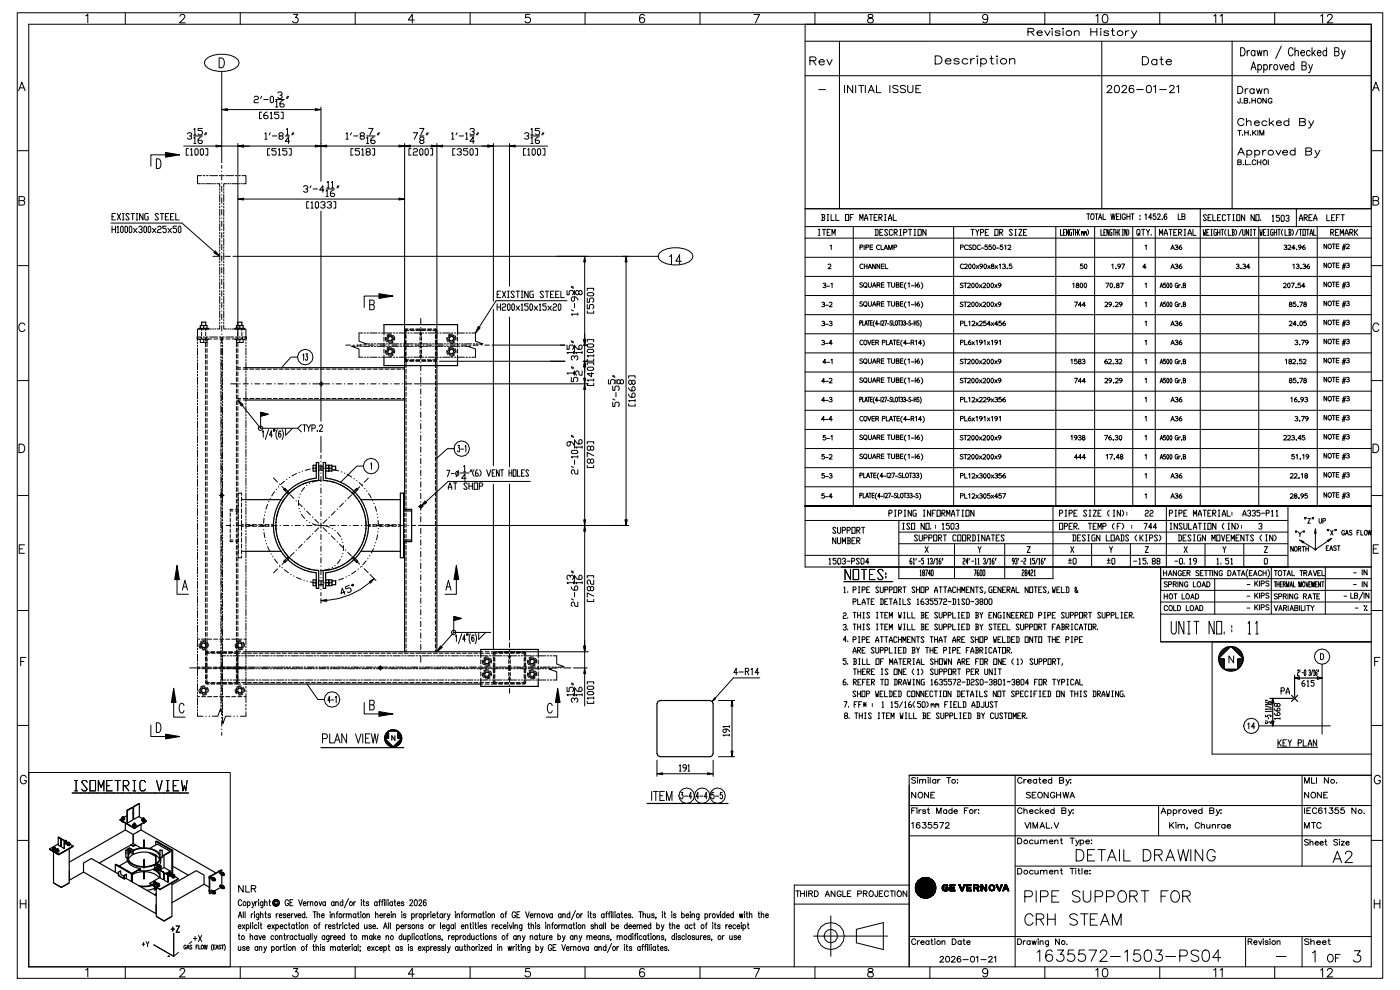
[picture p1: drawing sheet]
<svg xmlns="http://www.w3.org/2000/svg" width="297mm" height="210mm" viewBox="0 0 297 210" stroke-linecap="round" stroke-linejoin="round" font-family="sans-serif">
<g fill="none" stroke="#000" stroke-width=".21">
<path d="M3.7 2.7h289.3v204.6h-289.3zM4 19.2l.6-1.8 .7 1.8M4.2 18.6h.9M6.1 5.1h284.5v199.8h-284.5zM18.2 3.4l.4-.4v1.8M26.6 2.7v2.4M38.1 3.5l.4-.5 .6 .2a.56 .56 0 0 1-.2 .8l-.8 .8h1.2M43.5 12.7a5.5 5.5 0 0 1 7 0l.2 .6-.2 .6a5.5 5.5 0 0 1-7 0l-.2-.6zM46.4 12.3a1.07 1.07 0 0 1 1.1 .6 1.07 1.07 0 0 1-.1 1.1l-.4 .3h-.6zM47 15.2v19.3M50.9 2.7v2.4M58.9 19.7l.2-.2h.5l.2 .2v.2l-.5 .3"/>
<path d="M62.2 3h.9l-.5 .7a.6 .6 0 0 1 .5 1 .6 .6 0 0 1-1.1-.2M75.3 2.7v2.4M87.8 4.2h-1.3l.9-1.2v1.8M99.6 2.7v2.4M112.3 3h-.9l-.1 .8a.63 .63 0 0 1 1 0 .63 .63 0 0 1-.1 1 .63 .63 0 0 1-.9-.3M124 2.7v2.4M136.5 3.3a.52 .52 0 0 0-.7-.2 1.03 1.03 0 0 0 .3 1.7 .56 .56 0 0 0 .5-.5 .56 .56 0 0 0-.5-.6 .56 .56 0 0 0-.6 .5M148.3 2.7v2.4M159.7 3h1.2l-.8 1.8M170.6 5.1v115h120M171.6 12.9l1.1-.1 .2-.4-.4-.4h-.9v1.8M172.3 12.9l.6 .9"/>
<path d="M172.7 2.7v2.4M173.5 19h1.4M173.6 13.1h1.1a.59 .59 0 0 0-.8-.4 .59 .59 0 0 0-.3 .9 .59 .59 0 0 0 .9 .1l.2-.2M175.2 12.6l.6 1.2 .5-1.2M177.9 8.7v35.5M179 18.1v1.5M180.7 18.1v1.5l-1.1-1.5v1.5M181.3 18.1v1.5M182 18.1h1.1M182.5 18.1v1.5M183.4 18.1v1.5M184 19.6l.6-1.5 .7 1.5"/>
<path d="M184 3.1a.36 .36 0 0 0 .2 .6 .64 .64 0 0 1 .7 .3 .64 .64 0 0 1 0 .8h-.6a.52 .52 0 0 1-.4-.5 .52 .52 0 0 1 .5-.5l.3-.1a.36 .36 0 0 0 .2-.6zM184.2 19.1h.8M185.7 18.1v1.5h1M188.6 18.1v1.5M190.3 18.3a.64 .64 0 0 0-1.1 .2l1.1 .7v.2l-.4 .2-.7-.2M191.9 18.3a.64 .64 0 0 0-1.1 .2l1.1 .7v.2l-.4 .2-.7-.2M192.4 18.1v1.1a.56 .56 0 0 0 .5 .4 .56 .56 0 0 0 .6-.4v-1.1M194.1 18.8h.6M195.1 18.1h-1v1.5h1M197.1 2.7v2.4M198.2 11.8h.7a.87 .87 0 0 1 .7 .9 .87 .87 0 0 1-.7 .9h-.7zM200.3 12.9h1.2a.62 .62 0 0 0-.8-.5 .62 .62 0 0 0-.3 .9 .62 .62 0 0 0 .9 .2l.2-.2"/>
<path d="M203.3 12.7a.73 .73 0 0 0-1.2 0l.4 .2 .7 .2 .1 .2a.73 .73 0 0 1-1.2 0M205.1 12.7a.66 .66 0 0 0-1-.2 .66 .66 0 0 0 0 1 .66 .66 0 0 0 1-.2M205.7 12.4v1.2M206.5 12.4a.68 .68 0 0 0-.8 .5M207 11.9h.2zM207.1 12.4v1.2M207.8 12.7a.66 .66 0 0 1 1-.2 .66 .66 0 0 1 0 1 .66 .66 0 0 1-1-.2M207.8 12.4v1.7M209.3 3.6a.56 .56 0 0 1-.7 .5 .56 .56 0 0 1-.3-.9 .56 .56 0 0 1 .9 .1 1.25 1.25 0 0 1-.4 1.5h-.4l-.1-.2M209.8 12.4h.7M210.1 11.8v1.4l.1 .3 .4 .1M211.2 11.9h.2z"/>
<path d="M211.3 12.4v1.2M213.9 12.7a.78 .78 0 0 1 1.1-.2l.1 1.1M213.9 12.4v1.2M217.8 6.7h1.1l.2-.4-.4-.3h-.9v1.5M218.5 6.7l.6 .8M219.8 7h1.1a.56 .56 0 0 0-.8-.5 .56 .56 0 0 0-.3 .8 .56 .56 0 0 0 .9 .2l.2-.2M221.4 2.7v2.4M221.4 6.5l.6 1 .5-1M222.9 6.1h.2zM223 6.5v1M224.6 6.7l-.3-.2-.6 .1v.3l.8 .2 .1 .2-.3 .2h-.6l-.1-.2M225.2 6.1h.2z"/>
<path d="M225.3 6.5v1M227.7 6.8a.72 .72 0 0 1 .9-.2l.1 .9M227.7 6.5v1M231.2 6v1.5M231.2 6.7h1.2M232.2 3.4l.4-.4v1.8M232.4 6v1.5M233.2 6.1h.2zM233.3 6.5v1M233.5 8.7v35.5M233.8 3.1a.58 .58 0 0 1 .9 .3 .91 .91 0 0 1-.6 1.4 1.15 1.15 0 0 1-.3-1.7zM234.6 18.5l.4-.4h.3l.3 .3-.3 .5-.7 .7h1.1"/>
<path d="M234.9 6.7l-.3-.2-.6 .1v.3l.8 .2 .1 .2-.3 .2h-.6l-.1-.2M235.5 6.5h.6M235.8 6v1.2v.3h.4M236.4 18.2a.55 .55 0 0 1 .8 .2v.4a.67 .67 0 0 1-.6 .8 .94 .94 0 0 1-.2-1.4zM237.8 18.5l.3-.4h.3l.3 .3-.2 .5-.8 .7h1.1M238.5 6.5v1M239.3 6.5a.61 .61 0 0 0-.8 .5M239.8 6.5l.6 1M240.2 18.3v-.1a.55 .55 0 0 0-.8 .2 .87 .87 0 0 0 .4 1.2 .5 .5 0 0 0 .5-.4 .5 .5 0 0 0-.5-.6 .5 .5 0 0 0-.5 .5M240.9 19h1.4M240.9 6.5l-.8 1.5h-.4M242.1 12h.6a.89 .89 0 0 1 .7 .9 .89 .89 0 0 1-.7 .8h-.6z"/>
<path d="M243.1 18.2a.55 .55 0 0 1 .8 .2l.1 .4a.67 .67 0 0 1-.6 .8 .94 .94 0 0 1-.3-1.4zM244.5 18.4l.4-.3v1.5M245.2 12.8a.61 .61 0 0 0-1-.1 .61 .61 0 0 0 0 .9 .61 .61 0 0 0 1-.1M245.2 12.6v1.1M245.7 19h1.5M245.8 2.7v2.4M245.8 12.6h.7M246.1 12v1.4l.1 .2 .4 .1M247.1 13.1h1.1a.59 .59 0 0 0-.8-.4 .59 .59 0 0 0-.2 .8 .59 .59 0 0 0 .8 .1l.2-.1M247.9 18.5l.3-.4h.3l.3 .3-.2 .5-.8 .7h1.1M249.4 18.4l.4-.3v1.5M257.2 3.4l.4-.4v1.8"/>
<path d="M258.6 3.4l.4-.4v1.8M261.1 8.7v35.5M262.3 18.3h.5a.8 .8 0 0 1 .6 .8 .8 .8 0 0 1-.6 .7h-.5zM262.9 10.1a.92 .92 0 0 1 1 .6 .92 .92 0 0 1-.3 1.1h-.7zM263.9 18.8v1M264.3 10.7v1.1M264.5 18.8a.5 .5 0 0 0-.6 .4M264.8 10.7a.47 .47 0 0 0-.5 .5M265.1 14.8l.5-1.7 .6 1.7M265.3 14.2h.7M265.8 19a.5 .5 0 0 0-.8-.1 .5 .5 0 0 0 0 .8 .5 .5 0 0 0 .8-.1M265.8 18.8v1"/>
<path d="M265.9 10.9a.38 .38 0 0 0-.3-.2 .38 .38 0 0 0-.4 .2v.4a.46 .46 0 0 0 .5 .5l.2-.2M265.9 10.7v1.1M266.3 18.8l.3 1 .3-1 .3 1 .3-1M266.4 10.7l.3 1.1 .2-1.1 .3 1.1 .3-1.1M266.6 13.9a.38 .38 0 0 1 .3-.2 .38 .38 0 0 1 .4 .2l.1 .4a.47 .47 0 0 1-.6 .5l-.2-.2M266.6 13.7v1.7M267.8 13.9l.1-.1a.36 .36 0 0 1 .6 .1l.1 .4a.47 .47 0 0 1-.5 .5l-.3-.2M267.8 13.7v1.7M267.8 11l.4-.3 .3 .1 .1 1M267.8 10.7v1.1M267.9 19.1l.4-.3 .4 .1 .1 .9M267.9 18.8v1"/>
<path d="M269.1 13.7v1.1M269.6 13.7a.47 .47 0 0 0-.5 .5M270.1 13.8a.51 .51 0 0 1 .7 .5 .51 .51 0 0 1-.7 .4l-.2-.4zM270.1 2.7v2.4M271.2 13.7l.4 1.1 .4-1.1M271.5 9.8l-1.2 2.6M272.2 14.2h.8l-.1-.4a.36 .36 0 0 0-.6 .1l-.1 .4a.47 .47 0 0 0 .6 .5l.2-.2M274 10.5a.51 .51 0 0 0-.6-.4 .51 .51 0 0 0-.4 .7v.4a.51 .51 0 0 0 .4 .6 .51 .51 0 0 0 .6-.4M274.2 13.9a.38 .38 0 0 0-.4-.2 .38 .38 0 0 0-.3 .2l-.1 .4a.47 .47 0 0 0 .5 .5l.3-.2M274.2 13.1v1.7M274.4 11l.4-.3 .3 .1v1M274.4 10.1v1.7"/>
<path d="M275.7 11.2h.8l-.2-.4a.37 .37 0 0 0-.6 .1v.4a.46 .46 0 0 0 .5 .5l.3-.2M275.9 13.9h.6l.3 .2v.4l-.3 .3h-.6v-1.7h.6l.3 .2v.3l-.3 .3M277.4 13.7l.3 1.1M277.6 10.9a.38 .38 0 0 0-.3-.2 .38 .38 0 0 0-.4 .2v.4a.47 .47 0 0 0 .5 .5l.2-.2M278 10.1v1.7M278.1 13.7l-.5 1.6-.3 .1M278.3 11.2l.5 .6M278.7 10.7l-.7 .8M279.2 11.2h.7l-.1-.4a.52 .52 0 0 0-.6 .5 .52 .52 0 0 0 .6 .5l.1-.2M279.9 3.4l.4-.4v1.8M281.1 10.9a.38 .38 0 0 0-.3-.2 .38 .38 0 0 0-.4 .2l-.1 .4a.47 .47 0 0 0 .6 .5l.2-.2M281.1 10.1v1.7"/>
<path d="M281.3 3.5l.4-.5 .6 .2a.56 .56 0 0 1-.2 .8l-.9 .8h1.2M282.8 10.9h.6l.3 .2 .1 .4-.4 .3h-.6v-1.7h.6l.3 .2 .1 .3-.4 .3M284.3 10.7l.4 1.1M285.1 10.7l-.6 1.6-.3 .1M290.6 16h-120M290.6 8.7h-120M290.9 19.2l.7-1.8 .7 1.8M291.1 18.6h.9M3.7 31.9h2.4M33.1 33.7h.5a1.3 1.3 0 0 1 0 2h-.5zM35.1 32.8h-3.1v2.4M38.9 31h6.9"/>
<path d="M39.7 28.4l.2-.3h.5l.2 .5-.4 .2M39.9 31.5h-.4v1.4h.4M40.4 28.8l.2 .2-.2 .5h-.5l-.2-.2M40.4 31.7l.2-.2v1.4M40.4 32.9h.4M41.1 27.4l.2-.2v1.4M41.1 29.3l.2-.3v1.4M41.1 28.8h1.8M41.1 30.4h.4M41.1 28.6h.4M41.3 31.7l.2-.2 .5 .2v.9l-.2 .3-.5-.3zM42.7 29h-.3l-.4 .5v.7l.2 .2h.5l.2-.2-.2-.5h-.7"/>
<path d="M42.7 31.5l.4 .2v.9l-.2 .3-.5-.3v-.9zM42.7 38.9h.2M42.7 37.2h-.8v1.7h.5M42.9 27.2h-.9v.5h.7l.2 .2v.5l-.2 .2h-.5l-.2-.2M43 37.2h.4M43.2 38.9h.2M43.6 31.5h.4v1.4h-.4M43.6 28.1l-.3 .5M43.6 38.9h1.2M43.7 37.2h.4M43.8 28.1l-.2 .5M44.4 37.2h1.7"/>
<path d="M45 38.9h.3M45.5 38.9h.2M46 38.9h.6v.8M46.5 37.2h.3M46.6 40v.3M47 35.1v.6M47 36.3v.1M47 37v1.1M47 38.7v.2M47 39.5v1.1M47 31h3.4M47.2 37.2h.3"/>
<path d="M47.4 40v.3M47.9 37.2h1.6M48 38.9h-.6v.8M48.2 23.2h18.6M48.2 38.9h.3M48.7 38.9h.3M49.2 38.9h1.1M49.9 37.2h.3M50.4 30.4v40.9M50.6 38.9h.2M50.6 37.2h.3M51.1 38.9h.2"/>
<path d="M51.3 37.2h.8v1.7h-.6M51.6 31h15.2M53.9 20.6l.2-.2h.4l.3 .2-.3 .5h-.4l-.2 .2v.5h.9M55.4 23.8h-.4v1.3h.4M55.4 20.4l-.2 .5M55.9 21.1h.9M56.1 28.4l.3-.3v1.4M56.1 29.5h.5M56.6 23.8h-.2l-.5 .4v.7l.2 .2h.5l.2-.2-.2-.4h-.7M57.2 31.5h-.5v1.4h.5M57.3 24l.2-.2v1.3M57.3 28.1l-.3 .5"/>
<path d="M57.3 25.1h.4M57.5 20.4l.5 .2v.9l-.3 .3-.4-.3v-.9zM57.7 28.8h.9M58.4 21.5l.2-.2v1.4M58.4 21.1h1.8M58.4 22.7h.5M58.5 31.5h-.9v.5h.7l.2 .2v.4l-.2 .3h-.5l-.2-.3M59 31.7l.2-.2v1.4M59 32.9h.4M59.1 23.8h-.9v.4h.7l.2 .3v.4l-.2 .2h-.5l-.2-.2M59.3 28.8l-.2-.2 .2-.5h.5l.2 .5-.2 .2h-.5l-.2 .5 .2 .2h.5l.2-.2-.2-.5M59.6 20.2l.2 .2-.2 .5h-.5l-.2-.3"/>
<path d="M59.6 23.8h.4v1.3h-.4M60 21.3h-.2l-.5 .5v.7l.3 .2h.4l.2-.2-.2-.5h-.7M60.5 28.8h.9M60.7 27.4l.2-.2v1.4M60.7 28.6h.5M60.8 31.5h-.9v.5h.7l.2 .2v.4l-.2 .3h-.5l-.2-.3M60.9 20.4l-.2 .5M61.2 20.4l-.3 .5M61.3 31.5h.4v1.4h-.4M61.4 29.9h-.9l.7-.9v1.4M62.1 28.1l-.3 .5M62.3 28.1l-.2 .5"/>
<path d="M64.3 39.6l.2-.2h.5l.2 .2-.2 .4h-.2M65.9 39.4l-.2 .4M68 22.7v15.7M69.2 31h15.3M69.3 38.7l.3-.3v1.4M69.3 39.8h.5M70.2 38.7l.3-.3v1.4M70.2 39.8h.5M71.6 39.4l-.2 .4M71.8 39.4l-.2 .4M73.3 28.4l.3-.3v1.4M73.3 29.5h.5"/>
<path d="M74.5 28.1l-.2 .5M74.8 31.5h-.4v1.4h.4M74.9 28.8h1M76.2 31.5h-.9v.5h.7l.2 .2v.4l-.2 .3h-.5l-.2-.3M76.5 28.8l-.2-.2 .2-.5h.5l.2 .5-.2 .2h-.5l-.2 .5 .2 .2h.5l.2-.2-.2-.5M76.7 31.7l.2-.2v1.4M76.7 32.9h.4M77.7 29.3l.2-.3v1.4M77.7 28.8h1.8M77.7 30.4h.4M77.8 32.2l-.2-.5 .2-.2h.4l.3 .5-.9 .4 .2 .5h.4l.3-.3-.3-.4M78.1 27.2h.9l-.6 1.4"/>
<path d="M78.9 31.5h.5v1.4h-.5M79.3 29h-.3l-.4 .5v.7l.2 .2h.5l.2-.5-.2-.2h-.7M80.2 28.1l-.2 .5M80.4 28.1l-.2 .5M85.7 30.4v45.8l.4 .3v1.4M86.9 31h4.5M87.1 31.5h-.4v1.4h.4M87.6 28.1h.9l-.7 1.4M87.6 31.7l.2-.2h.5l.2 .2-.2 .5h-.5l-.2 .2v.5h.9M88.9 27.2h.9l-.6 1.4M88.9 31.7l.3-.2 .4 .2v.9l-.2 .3-.5-.3zM88.9 28.8h.9"/>
<path d="M89.2 29.7l-.3-.2 .3-.5h.4l.2 .3-.2 .4h-.4l-.3 .2 .3 .5h.4l.2-.2-.2-.5M90.1 31.7l.2-.2 .5 .2v.9l-.3 .3-.4-.3zM90.5 28.1l-.2 .5M90.8 28.1l-.3 .5M91.2 31.5h.5v1.4h-.5M92.6 30.4v45.8l-.3 .3v1.4M93.8 31h9.5M95.7 28.4l.2-.3v1.4M95.7 29.5h.5M96.4 31.5h-.5v1.4h.5M96.9 31.7l.2-.2h.4l.3 .5-.5 .2M96.9 28.1l-.3 .5"/>
<path d="M97.3 28.8h.9M97.5 32.2l.3 .2-.3 .5h-.4l-.2-.3M98.7 28.4l.2-.3v1.4M98.7 29.5h.4M99.1 31.5h-.9v.5h.7l.2 .2v.4l-.2 .3h-.4l-.3-.3M99.6 27.4l.2-.2h.5l.2 .5-.4 .2M99.6 31.7l.2-.2 .5 .2v.9l-.2 .3-.5-.3zM99.6 28.8h.9M100.3 27.9l.2 .2-.2 .5h-.5l-.2-.2M100.5 29.9h-.9l.7-.9v1.4M100.7 31.5h.5v1.4h-.5M101.2 28.1l-.2 .5"/>
<path d="M101.4 28.1l-.2 .5M104.6 30.4v33.4M104.6 31h3.4M108 30.4v30.2M109.2 31h6.8M111.2 28.4l.2-.3h.4l.3 .5-.5 .2M111.4 31.5h-.5v1.4h.5M111.8 28.8l.3 .2-.3 .5h-.4l-.2-.2M111.8 31.7l.3-.2v1.4M111.8 32.9h.5M112.5 27.4l.3-.2v1.4M112.5 29.3l.3-.3v1.4"/>
<path d="M112.5 28.8h1.8M112.5 30.4h.5M112.5 28.6h.5M112.8 31.7l.2-.2 .4 .2v.9l-.2 .3-.4-.3zM113.9 31.7l.2-.2 .5 .2v.9l-.3 .3-.4-.3zM114.1 29h-.2l-.5 .5v.7l.3 .2h.4l.2-.5-.2-.2h-.7M114.3 27.2h-.9v.5h.7l.2 .2v.5l-.2 .2h-.4l-.3-.2M115 31.5h.5v1.4h-.5M115 28.1l-.2 .5M115.3 28.1l-.3 .5M262.3 32.9l.7-1.6 .7 1.6M262.3 34.4l.7 .1v.2l-.2 .2h-.5v-1l.7 .1v.3l-.2 .1"/>
<path d="M262.3 27.6h.7M262.6 32.3h.9M262.7 27.6v1.1M262.8 20.8v1h-.4l-.1-.3M263.2 21.8h.1M263.3 28.6h.1M263.5 34.8v.1M263.6 25.5a.73 .73 0 0 0-1.1-.2 .73 .73 0 0 0 0 1.1 .73 .73 0 0 0 1.1-.1M263.7 21.3l.7 .1v.3l-.3 .2h-.4v-1.1l.7 .1v.2l-.3 .2M263.8 27.6v1.1M263.8 28.1h.7M263.9 33.9v1h.7"/>
<path d="M264.2 25.9a.66 .66 0 0 1 .8-.2l.1 .9M264.2 25.1v1.5M264.2 32.1a.57 .57 0 0 1 .9-.2 .57 .57 0 0 1 0 .9 .57 .57 0 0 1-.9-.2M264.2 31.8v1.6M264.5 27.6v1.1M264.8 21.8h.1M264.9 34.8v.1M265 28.6h.1M265.3 20.8v1.1M265.3 21.3h.7M265.5 27.6v1.1M265.7 28.1l.5 .6"/>
<path d="M265.8 26h1.1a.54 .54 0 0 0-.7-.4 .54 .54 0 0 0-.3 .8 .54 .54 0 0 0 .8 .1l.2-.1M265.9 32.1a.57 .57 0 0 1 .9-.2 .57 .57 0 0 1 0 .9 .57 .57 0 0 1-.9-.2M265.9 31.8v1.6M266 20.8v1.1M266.1 34.1a.44 .44 0 0 0-.5-.2 .44 .44 0 0 0-.2 .6 .41 .41 0 0 0 .3 .4 .41 .41 0 0 0 .4-.2M266.2 27.6l-.7 .7M266.5 33.9v1M266.5 34.4h.7M266.6 27.6v1.1M267 28.7v-1.1l.4 1.1 .4-1.1v1.1M267.2 33.9v1M267.6 31.8v1.1"/>
<path d="M268.3 31.8a.58 .58 0 0 0-.7 .5M268.3 20.8v1.1l-.7-1.1v1.1M268.5 25.8a.57 .57 0 0 0-.9-.1 .57 .57 0 0 0 0 .8 .57 .57 0 0 0 .9-.1M268.8 33.9v1M269 25.1v1.5M269.3 26l.7 .6M269.6 21.1a.44 .44 0 0 0-.6-.2 .44 .44 0 0 0-.2 .6 .39 .39 0 0 0 .4 .4 .39 .39 0 0 0 .4-.4h-.3M269.9 25.6l-.9 .7M270.4 31.8l.5 1.1 .6-1.1M270.5 26h1a.54 .54 0 0 0-.7-.4 .54 .54 0 0 0-.3 .8 .54 .54 0 0 0 .9 .1l.1-.1M271.8 32.3h1.1a.54 .54 0 0 0-.8-.4 .54 .54 0 0 0-.2 .8 .54 .54 0 0 0 .8 .1l.2-.2M273.1 25.8a.57 .57 0 0 0-.8-.1 .57 .57 0 0 0 0 .8 .57 .57 0 0 0 .8-.1"/>
<path d="M273.1 25.1v1.5M274.4 32.1a.57 .57 0 0 0-.8-.2 .57 .57 0 0 0 0 .9 .57 .57 0 0 0 .8-.2M274.4 31.3v1.6M275.4 25.8l1.2 .2v.3l-.4 .3h-.8v-1.5l1.2 .1v.5l-.4 .1M276.7 32.1l1.2 .1 .1 .4-.5 .3h-.8v-1.6l1.2 .2v.4l-.4 .2M277.3 25.6l.6 1M278.4 25.6l-.8 1.4-.3 .1M278.7 31.8l.5 1.1M279.7 31.8l-.8 1.5-.3 .1M290.6 31.9h2.4M3.7 56.3h2.4M4 42.5h.8a.47 .47 0 0 1 .5 .5 .47 .47 0 0 1-.5 .5h-.8v-1.8h.8l.3 .1 .1 .4-.4 .3"/>
<path d="M23.5 47.3h15l7 6.1M23.7 47.9v1.4M23.7 48.6h.8M23.7 45.9h.4M24.5 45.2h-.8v1.4h.8M24.5 47.9v1.4M24.8 48.2l.2-.3v1.4M24.8 49.3h.4M24.8 45.2l.8 1.4M25.6 45.2l-.8 1.4M25.7 47.9l.4 .3v.9l-.2 .2-.3-.2v-.9zM25.9 46.6h.4"/>
<path d="M25.9 45.2h.4M26.1 45.2v1.4M26.7 47.9l.3 .3v.9l-.2 .2-.3-.2v-.9zM27.4 45.5l-.2-.3h-.4l-.1 .3 .7 .9-.2 .2h-.4l-.1-.2M27.6 47.9l.3 .3v.9l-.1 .2-.4-.2v-.9zM27.8 45.2h.7M28.1 45.2v1.4M28.3 48.4l.7 .9M28.8 46.6h.4M28.8 45.2h.4M29 48.4l-.7 .9M29 45.2v1.4"/>
<path d="M29.4 48.2l.2-.3h.3l.2 .5-.3 .2M29.9 48.6l.2 .2-.2 .5h-.3l-.2-.2M30.3 45.2v1.4l-.7-1.4v1.4M30.7 47.9l.3 .3v.9l-.1 .2-.4-.2v-.9zM31.4 45.2h-.5l-.2 .3v.9l.2 .2h.5v-.7h-.2M31.6 47.9l.3 .3v.9l-.1 .2-.4-.2v-.9zM32.3 48.4l.7 .9M33 48.4l-.7 .9M33.4 48.2l.2-.3h.4l.1 .3-.1 .4h-.4l-.2 .2v.5h.7M33.6 45.5l-.2-.3h-.4l-.1 .3 .7 .9-.2 .2h-.4l-.1-.2M34 45.2h.7M34.3 45.2v1.4"/>
<path d="M35 45.9h.4M35.2 47.9h-.7v.5h.5l.2 .2v.5l-.2 .2h-.3l-.2-.2M35.6 48.4l.7 .9M35.8 45.2h-.8v1.4h.8M36.1 45.9h.4M36.3 48.4l-.7 .9M36.9 45.2h-.8v1.4h.8M37.2 45.2v1.4h.8M37.4 47.9h-.7v.5h.5l.2 .2v.5l-.2 .2h-.3l-.2-.2M38 47.9l.3 .3v.9l-.2 .2-.3-.2v-.9zM45.1 54.3h1.2M46.6 41.3v1.5"/>
<path d="M46.6 44.3v1.5M46.6 47.4v1.5M46.6 50.5v1.5M46.6 53.6v1.5M46.6 56.6v1.5M46.6 59.7v1.5M46.6 40.6v.3M46.6 43.1v.3M46.6 43.7v.3M46.6 46.2v.3M46.6 46.8v.3M46.6 49.2v.3"/>
<path d="M46.6 49.9v.3M46.6 52.3v.3M46.6 52.9v.4M46.6 55.4v.3M46.6 56v.3M46.6 58.5v.3M46.6 59.1v.3M46.9 54.3h.1M47 41.2v.1M47 41.9v1.2M47 43.7v.1M47 44.4v1.1"/>
<path d="M47 46.1v.1M47 46.9v1.1M47 48.6v.1M47 49.3v1.1M47 51.1v.1M47 51.8v1.1M47 53.5v.1M47 54.2v1.2M47 56v.1M47 56.7v1.1M47 58.4v.2M47 59.2v1.1"/>
<path d="M47.4 59.7v1.5M47.4 56.6v1.5M47.4 53.6v1.5M47.4 50.5v1.5M47.4 47.4v1.5M47.4 44.3v1.5M47.4 41.3v1.5M47.4 40.6v.3M47.4 43.1v.3M47.4 43.7v.3M47.4 46.2v.3M47.4 46.8v.3"/>
<path d="M47.4 49.2v.3M47.4 49.9v.3M47.4 52.3v.3M47.4 52.9v.4M47.4 55.4v.3M47.4 56v.3M47.4 58.5v.3M47.4 59.1v.3M47.6 54.3h1.2M49.4 54.3h90.1M51.6 42.2h32.9M65 40l.2 .3-.2 .4h-.5l-.2-.2"/>
<path d="M65.5 42.7h-.5v1.4h.5M65.9 43l.2-.3v1.4M65.9 44.1h.5M66.4 40h.9M66.8 43l.3-.3 .4 .3v.9l-.2 .2-.5-.2zM68 43l.2-.3h.4l.3 .3v.2l-.5 .2M68 44.8v44.4M68.6 40.3h-.9l.7-.9v1.3M68.6 43.4l.3 .2-.3 .5h-.4l-.2-.2M69.1 40.5l.2-.2v1.3M69.1 40h1.8M69.1 41.6h.5"/>
<path d="M69.3 43l.3-.3h.4l.2 .3v.2l-.4 .2M70 43.4l.2 .2-.2 .5h-.4l-.3-.2M70.7 40.3h-.2l-.5 .4v.7l.2 .2h.5l.2-.2-.2-.4h-.7M70.7 42.7h.5v1.4h-.5M123.9 55.5v16.4M132.7 55.5v54.6M139.7 53.7a5.6 5.6 0 0 1 6.9 0l.3 .6-.3 .6a5.6 5.6 0 0 1-6.9 0l-.2-.6zM141.9 54.4l.4-.4v2M144.4 55.3h-1.2l.8-1.3v2M170.6 48h120M170.6 50.5h120M170.6 54.5h120"/>
<path d="M170.6 58.6h120M173.4 48.6h.4M173.4 49.9h.4M173.6 48.6v1.3M174.1 45.4h.5l.2 .3-.2 .4M174.3 46.1h.3l.2 .4-.2 .2h-.5M174.3 45.4v1.3M174.3 48.6h.7M174.6 48.6v1.3M175.3 45.4h.3M175.3 46.7h.3M175.3 49.2h.3"/>
<path d="M175.4 45.4v1.3M175.5 56.1a.33 .33 0 0 1 .5-.1 .33 .33 0 0 1-.1 .6l-.4 .3h.6M175.9 52.1l.3-.2v1M176 48.6h-.7v1.3h.7M176.1 45.4v1.3h.7M176.3 49.9v-1.3l.3 .8 .4-.8v1.3M177.1 45.4v1.3h.7M179.2 45.4h.6v1.3h-.6zM180.2 46.1h.3M180.8 48v59.2M180.9 45.4h-.7v1.3M182.2 46.7v-1.3l.3 .9 .4-.9v1.3"/>
<path d="M182.2 52.4l.6-.1v-.3l-.6-.1v1M182.8 60a.26 .26 0 0 0-.5 0 .26 .26 0 0 0 .2 .4 .3 .3 0 0 1 .2 .5 .3 .3 0 0 1-.5-.2M182.9 56a.46 .46 0 0 0-.7 .4 .46 .46 0 0 0 .7 .4M183.1 51.9v1M183.2 56v.9M183.2 56.4h.5M183.2 46.7v-.4l.4-.9 .3 .9v.4M183.2 46.3h.7M183.5 52.4h.5l.1-.4-.6-.1v1M183.7 56v.9M184 56.9l.3-.9 .4 .9M184 59.9v.7a.33 .33 0 0 0 .3 .3 .33 .33 0 0 0 .4-.3v-.7"/>
<path d="M184.1 56.6h.5M184.2 45.4h.7M184.4 52.4h.5M184.6 45.4v1.3M185 51.9h-.6v1h.6M185.2 46.1h.4M185.4 48.6h.5l.2 .2v.9l-.2 .2h-.5M185.5 56v.9l-.6-.9v.9M185.6 48.6v1.3M185.9 45.4h-.7v1.3h.7M186.3 46.1h.5l.1-.2-.1-.5h-.5v1.3M186.4 56v.9l-.5-.9v.9"/>
<path d="M186.4 52a.46 .46 0 0 0-.7 .4 .46 .46 0 0 0 .7 .4M186.4 46.1l.5 .6M186.4 49.2h.4M186.7 51.9v1h.6M186.8 56.4h.5M187.1 48.6h-.7v1.3h.7M187.3 56h-.5v.9h.5M187.3 59.9h-.5v1h.5M187.4 52.9l.3-1 .4 1M187.4 45.4h.4M187.4 46.7h.4M187.5 52.6h.5"/>
<path d="M187.6 56v.9h.6M187.6 45.4v1.3M188 59.9h.7M188.1 48.8l-.1-.2h-.4l-.1 .2 .6 .9-.1 .2h-.4l-.1-.2M188.3 46.7v-.4l.3-.9 .4 .9v.4M188.3 46.3h.7M188.3 52.9v-1l.4 1 .4-1v1M188.4 59.9v1M188.9 59.9v.7a.33 .33 0 0 0 .3 .3 .33 .33 0 0 0 .4-.3v-.7M189.1 48.8l-.1-.2h-.4l-.1 .2v.9l.1 .2h.4l.1-.2M189.3 45.4v1.3h.7M189.4 52.4l.6-.1v-.3l-.6-.1v1"/>
<path d="M189.5 49.2h.5l.2-.2-.2-.4h-.5v1.3M189.6 49.2l.6 .7M190.7 48.6h.3M190.7 49.9h.3M190.8 48.6v1.3M191.4 59.9h-.6v1h.6M191.5 49.2h.5l.2-.2-.2-.4h-.5v1.3M192 59.9l-.3 .6v.3l.3 .4M192.5 48.6h.7M192.9 48.6v1.3M193.7 48.6h.3M193.7 49.9h.3"/>
<path d="M193.9 48.6v1.3M194.1 59.9l-.2 .2M194.5 48.6h.7v1.3h-.7zM194.8 59.9a.47 .47 0 0 0-.5 .5 .47 .47 0 0 0 .4 .4 .29 .29 0 0 0 .1-.4 .29 .29 0 0 0-.5 .1M195.2 59.9l.3 .6v.3l-.3 .4M196.2 48.6v1.3l-.6-1.3v1.3M202.1 48v59.2M203.5 52.4h.5l.1-.4-.6-.1v1M204.2 56a.46 .46 0 0 0-.7 .4 .46 .46 0 0 0 .7 .4M204.2 60h.7M204.4 56.1a.33 .33 0 0 1 .5-.1 .33 .33 0 0 1-.1 .6l-.4 .3h.6M204.6 60v1"/>
<path d="M205.1 52a.46 .46 0 0 0-.7 .4 .46 .46 0 0 0 .7 .4M205.4 56a.42 .42 0 0 1 .4 .4 .42 .42 0 0 1-.4 .5l-.1-.4zM205.8 48.6h.6M205.9 52a.26 .26 0 0 0-.5 0 .26 .26 0 0 0 .2 .4 .3 .3 0 0 1 .2 .5 .3 .3 0 0 1-.5-.2M206.1 48.6v1.3M206.2 51.9h.3a.53 .53 0 0 1 .3 .5 .53 .53 0 0 1-.3 .5h-.3zM206.2 56a.42 .42 0 0 1 .5 .4 .42 .42 0 0 1-.5 .5l-.1-.4zM206.8 48.6l.3 .6v.7M206.9 56.3l.5 .6M207.4 56.3l-.5 .6M207.5 48.6l-.4 .6M207.8 52a.46 .46 0 0 0-.7 .4 .46 .46 0 0 0 .7 .4"/>
<path d="M207.8 49.2h.5l.2-.2-.2-.4h-.5v1.3M207.9 52.6h.6M208.2 56.3a.29 .29 0 0 1-.4 .3 .29 .29 0 0 1-.1-.5 .29 .29 0 0 1 .5 0l-.1 .5-.3 .3M208.6 56a.42 .42 0 0 1 .5 .4 .42 .42 0 0 1-.5 .5l-.1-.4zM208.8 49.2h.3M209.2 51.9h-.4l-.1 .4a.35 .35 0 0 1 .6 .1 .35 .35 0 0 1-.1 .5 .35 .35 0 0 1-.5-.2M209.3 56.3l.5 .6M209.5 48.6h-.7v1.3h.7M209.8 56.3l-.5 .6M210.1 51.9h-.5v.4a.35 .35 0 0 1 .5 0 .35 .35 0 0 1-.1 .6 .35 .35 0 0 1-.5-.2M210.2 56a.31 .31 0 0 0 0 .4 .31 .31 0 0 0 .4 .1 .28 .28 0 0 1-.1 .4 .28 .28 0 0 1-.4-.2 .28 .28 0 0 1 .4-.3 .24 .24 0 0 0 .1-.4 .24 .24 0 0 0-.4 0zM210.5 52a.42 .42 0 0 1 .5 .4 .42 .42 0 0 1-.5 .4l-.1-.3z"/>
<path d="M210.8 48.6h.7v1.3h-.7zM210.9 56.3l.5 .6M211.2 52.6h.5M211.4 56.3l-.5 .6M211.7 56.1l.3-.1v.9M211.8 49.2h.6l.1-.2-.1-.4h-.6v1.3M212 49.2l.5 .7M212.5 51.9h-.5v.4a.35 .35 0 0 1 .5 0 .35 .35 0 0 1-.1 .6 .35 .35 0 0 1-.5-.2M212.5 56.1a.25 .25 0 0 1 .3-.2 .25 .25 0 0 1 .2 .3 .25 .25 0 0 1-.3 .2 .29 .29 0 0 1 .3 .4 .29 .29 0 0 1-.5 .1l-.1-.1M212.9 52.1l.2-.2v1M213.5 56.9h.1M213.4 56.8h.1"/>
<path d="M213.5 56.9h-.1M213.6 52.1a.33 .33 0 0 1 .5-.1 .33 .33 0 0 1-.1 .5l-.4 .4h.6M214.4 56h-.5v.4a.35 .35 0 0 1 .5 0 .35 .35 0 0 1-.1 .5 .35 .35 0 0 1-.5-.1M214.5 48.8l-.1-.2h-.4l-.1 .2 .6 .9-.1 .2h-.4l-.1-.2M215.1 48.6h.3M215.1 49.9h.3M215.2 48.6v1.3M215.9 48.6h.7l-.7 1.3h.7M216.9 49.2h.4M217.6 48.6h-.7v1.3h.7M223.8 48v59.2M224.8 48.6v1.3h.4"/>
<path d="M225.4 49.2h.2M225.8 48.6h-.4v1.3h.4M226.4 48.6v1.3l-.4-1.3v1.3M227.1 48.6h-.3l-.1 .2 .1 1.1h.3l-.1-.7M227.3 48.6h.4M227.5 48.6v1.3M227.9 49.2h.4M227.9 48.6v1.3M228.3 48.6v1.3M228.8 48.6l-.2 .4 .2 .9M229.2 49.2l.1-.2 .1 .4M229.2 49v.9"/>
<path d="M229.4 49.2l.1-.2 .1 .9M229.5 56h-.5v.4a.35 .35 0 0 1 .5 0 .35 .35 0 0 1-.1 .5 .35 .35 0 0 1-.5-.1M229.8 49.2l.1-.2 .1 .4M229.8 49v.9M229.9 56a.42 .42 0 0 1 .4 .4 .42 .42 0 0 1-.4 .5l-.1-.4zM230 49.2l.1-.2 .1 .9M230.3 45.3h.6M230.5 48.6l.2 .4-.2 .9M230.6 45.3v1.2M231.3 45.4l.1-.1a.62 .62 0 0 1 .5 .6 .62 .62 0 0 1-.5 .6 .8 .8 0 0 1-.1-1.1zM232 48v59.2M232.1 45.3h.6"/>
<path d="M232.4 45.3v1.2M232.8 46.5l.4-1.2 .3 1.2M232.9 46.1h.5M233.3 48.6v1.3h.4M233.8 45.3v1.2h.5M233.9 49.2h.2M234.3 60h.7l-.5 1M234.4 48.6h-.5v1.3h.5M235 48.6v1.3l-.4-1.3v1.3M235.4 45.3l.2 1.2 .3-1.2 .2 1.2 .2-1.2M235.6 56.1l.2-.1v.9M235.6 48.6h-.3l-.1 .2 .1 1.1h.3l-.1-.7"/>
<path d="M235.8 48.6h.5M236.1 48.6v1.3M236.5 56.9h.1M236.5 56.8h.1M236.5 49.2h.4M236.5 48.6v1.3M236.6 45.9h.4M236.9 48.6v1.3M237.2 45.3h-.6v1.2h.6M237.3 48.6l-.2 .4 .2 .9M237.4 60h.7l-.5 1M237.5 56.3a.29 .29 0 0 1-.5 .3 .29 .29 0 0 1-.1-.5 .29 .29 0 0 1 .5 0v.5l-.4 .3"/>
<path d="M237.5 45.3v1.2M237.7 56h.6l-.4 .9M237.8 48.6h.3M237.8 49.9h.3M238 48.6v1.3M238.5 45.6a.36 .36 0 0 0-.4-.3 .36 .36 0 0 0-.3 .5v.3a.36 .36 0 0 0 .3 .4 .36 .36 0 0 0 .4-.4h-.2M238.8 48.6v1.3l-.4-1.3v1.3M238.8 45.3v1.2M238.8 45.9h.7M239 48.6l.2 .4-.2 .9M239.5 45.3v1.2M239.7 45.3h.6"/>
<path d="M240 45.3v1.2M240.1 48v59.2M241.3 49.4l.1 .3-.3 .2-.2-.2v-.9l.2-.2h.3l.2 .2v.6l-.2 .3 .2 .2M241.6 45.7v.1zM241.6 46.4v.1zM241.9 48.6h.7M242.3 48.6v1.3M242.6 45.5l.3-.2v1.2M242.7 52.1l.2-.2v1M242.9 56.6h-.7l.4-.6v.9M242.9 48.6l.4 .6v.7M243.6 48.6l-.3 .6"/>
<path d="M244 49.7v.2M244.1 46.1h-.7l.5-.8v1.2M244.8 48v59.2M244.9 45.3h-.5v.5a.36 .36 0 0 1 .5 .1 .36 .36 0 0 1 0 .5 .36 .36 0 0 1-.6-.1M245.3 45.6l.2-.3 .4 .2-.6 1h.6M245.7 49.9v-1.3l.3 .8 .4-.8v1.3M246.3 46.4v.1zM246.7 49.9v-.5l.4-.8 .3 .8v.5M246.7 49.4h.7M247 60h-.4v.4a.29 .29 0 0 1 .4 0 .29 .29 0 0 1 0 .5 .29 .29 0 0 1-.5-.1M247.2 45.5l-.1-.2a.69 .69 0 0 0-.1 1.2 .34 .34 0 0 0 .3-.5 .34 .34 0 0 0-.6-.1v.2M247.7 48.6h.7"/>
<path d="M248.1 48.6v1.3M248.1 52.9l.4-1 .4 1M248.1 56.9l.4-.9 .4 .9M248.2 52.6h.5M248.2 56.6h.5M248.7 49.2h.4M249 52.1a.25 .25 0 0 1 .3-.2 .25 .25 0 0 1 .2 .2 .25 .25 0 0 1-.2 .3 .3 .3 0 0 1 .3 .4 .3 .3 0 0 1-.5 0l-.1-.1M249 56.1a.25 .25 0 0 1 .3-.2 .25 .25 0 0 1 .2 .3 .25 .25 0 0 1-.2 .2 .3 .3 0 0 1 .3 .4 .3 .3 0 0 1-.5 .1l-.1-.1M249.4 48.6h-.7v1.3h.7M249.7 45.3v1.2h.5M249.8 49.2h.5l.1-.2-.1-.4h-.5v1.3M249.9 49.2l.5 .7"/>
<path d="M250.3 51.9a.48 .48 0 0 0-.4 .5 .48 .48 0 0 0 .4 .5 .29 .29 0 0 0 0-.5 .29 .29 0 0 0-.4 .1M250.3 56a.48 .48 0 0 0-.4 .4 .48 .48 0 0 0 .4 .5 .29 .29 0 0 0 0-.5 .29 .29 0 0 0-.4 .1M250.5 45.9l.6 .1v.3l-.2 .2h-.4v-1.2l.6 .1v.4l-.2 .1M250.9 48.6h.4M250.9 49.9h.4M251.1 48.6v1.3M251.8 49.9v-.5l.3-.8 .4 .8v.5M251.8 49.4h.7M252.8 48.6v1.3h.7M254.4 44.2v63M255 48.6l.1 1.3 .1-.7 .2 .7 .1-1.3M255.7 45.7l-.2-.2h-.3l-.2 .2 .7 .8-.2 .3h-.3l-.2-.3"/>
<path d="M255.7 49.2h.3M256 46.1h.3M256.2 48.6h-.5v1.3h.5M256.6 48.6h.3M256.6 49.9h.3M256.7 45.5h-.7v1.3h.7M256.8 48.6v1.3M257 45.5v1.3h.7M257.8 48.6h-.4l-.1 .2 .1 1.1h.4v-.7h-.2M258 49.2h.5M258 48.6v1.3M258 46.1h.4"/>
<path d="M258.5 48.6v1.3M258.7 45.5h-.7v1.3h.7M258.8 48.6h.5M259 48.6v1.3M259.7 45.7l-.2-.2h-.3l-.2 .2v.8l.2 .3h.3l.2-.3M259.8 48.6l-.3 .4v.4l.3 .5M260.1 45.5h.6M260.3 48.6v1.3h.5M260.4 45.5v1.3M261.1 48.6h.3l.2 .2-.2 .4M261.2 49.2h.2l.2 .5-.2 .2h-.3M261.2 48.6v1.3"/>
<path d="M261.2 46.8h.4M261.2 45.5h.4M261.4 45.5v1.3M261.8 48.6l.3 .4v.4l-.3 .5M262 56.1a.25 .25 0 0 1 .3-.2 .25 .25 0 0 1 .2 .3 .25 .25 0 0 1-.2 .2 .3 .3 0 0 1 .3 .4 .3 .3 0 0 1-.6 .1v-.1M262.1 45.5h.7v1.3h-.7zM263 56.9h.1M263 56.8h.1M263.1 48.6l-.5 1.3M263.3 48.6l.2 1.3h.2l.1-.2v-1.1M263.4 56.1a.25 .25 0 0 1 .3-.2 .25 .25 0 0 1 .2 .3 .25 .25 0 0 1-.3 .2h.2a.3 .3 0 0 1 0 .5 .3 .3 0 0 1-.5-.1M263.8 45.5v1.3l-.7-1.3v1.3"/>
<path d="M264.6 48.6v1.3l-.5-1.3v1.3M264.9 56.6h-.7l.4-.6v.9M265 48.6h.2M265 49.9h.2M265.1 48.6v1.3M265.6 48.6h.5M265.8 45.5v1.3l-.7-1.3v1.3M265.9 48.6v1.3M266.1 45.5h.7v1.3h-.7zM266.8 48v59.2M267 48.6l.1 1.3 .1-.7 .2 .7 .1-1.3M267.2 46.5v.3"/>
<path d="M267.8 49.2h.2M268.3 48.6h-.5v1.3h.5M268.6 48.6h.3M268.6 49.9h.3M268.8 48.6v1.3M269.6 45.8l.2-.2v1.3M269.6 46.9h.4M269.8 48.6h-.4l-.1 .2 .1 1.1h.4v-.7h-.1M270 49.2h.5M270 48.6v1.3M270.5 48.6v1.3M270.8 48.6h.5"/>
<path d="M271 48.6v1.3M271.1 45.6h-.6v.4h.5l.1 .3v.4l-.1 .2h-.4l-.1-.2M271.7 45.6h.3l.2 .2v.9l-.2 .2h-.3l-.2-.2v-.9zM271.8 48.6l-.2 .4v.4l.2 .5M272.1 52.1a.25 .25 0 0 1 .3-.2 .25 .25 0 0 1 .2 .2 .25 .25 0 0 1-.2 .3 .29 .29 0 0 1 .3 .4 .29 .29 0 0 1-.5 0l-.1-.1M272.3 48.6v1.3h.5M272.5 45.8l.2-.2h.3l.2 .4-.4 .3M272.9 52.1a.33 .33 0 0 1 .6-.1 .33 .33 0 0 1-.2 .5l-.4 .4h.7M273 46.3l.2 .2-.2 .4h-.3l-.2-.2M273.1 48.6h.4l.1 .2-.1 .4M273.2 49.2h.3l.1 .5-.1 .2h-.4M273.2 48.6v1.3"/>
<path d="M273.6 60h.7l-.5 1M273.8 48.6l.3 .4v.4l-.3 .5M274 56.1l.2-.1v.9M274.5 52.6h-.7l.4-.7v1M274.7 44.2v3.8M274.7 56.1a.25 .25 0 0 1 .3-.2 .25 .25 0 0 1 .2 .3 .25 .25 0 0 1-.2 .2 .3 .3 0 0 1 .3 .4 .3 .3 0 0 1-.5 .1l-.1-.1M274.8 52.9h.1M274.8 52.8h.1M274.8 52.8v.1M275.1 48.6l-.5 1.3M275.4 48.6h.5M275.4 46.8v-.5l.3-.8 .3 .8v.5"/>
<path d="M275.4 46.3h.6M275.6 60h-.5v.4a.35 .35 0 0 1 .5 0 .35 .35 0 0 1-.1 .5 .35 .35 0 0 1-.5-.1M275.6 48.6v1.3M275.7 56.9h.1M275.7 56.8h.1M275.7 52.3a.29 .29 0 0 1-.4 .2 .29 .29 0 0 1-.1-.4 .29 .29 0 0 1 .5 0v.5l-.4 .3M276.1 48.6h.5v1.3h-.5zM276.1 56.1a.25 .25 0 0 1 .3-.2 .25 .25 0 0 1 .2 .3 .25 .25 0 0 1-.2 .2h.1a.3 .3 0 0 1 0 .5 .3 .3 0 0 1-.4-.1M276.4 46.1h.5l.2-.2-.2-.4h-.5v1.3M276.5 51.9a.48 .48 0 0 0-.5 .5 .48 .48 0 0 0 .4 .5 .29 .29 0 0 0 .1-.5 .29 .29 0 0 0-.5 .1M276.5 46.1l.6 .7M276.9 48.6h.5"/>
<path d="M277.1 48.6v1.3M277.4 46.1h.3M277.4 56a.48 .48 0 0 0-.5 .4 .48 .48 0 0 0 .5 .5 .29 .29 0 0 0 0-.5 .29 .29 0 0 0-.4 .1M277.6 49.9l.3-1.3 .2 1.3M277.6 49.4h.5M278.1 45.5h-.7v1.3h.7M278.4 48.6v1.3h.5M278.4 46.8v-.5l.3-.8 .4 .8v.5M278.4 46.3h.7M279.1 48v59.2M281.1 51.7v1l-.5-1v1M281.1 55.7v1l-.5-1v1"/>
<path d="M281.1 59.8v1l-.5-1v1M281.2 45.5v1.3h.7M281.6 51.8a.42 .42 0 0 1 .6 .4 .42 .42 0 0 1-.7 .3l-.1-.4zM281.6 55.8a.42 .42 0 0 1 .6 .5 .42 .42 0 0 1-.7 .3l-.1-.4zM281.6 59.8a.42 .42 0 0 1 .6 .5 .42 .42 0 0 1-.7 .3l-.1-.4zM282 49.2h.5l.2-.2-.2-.4h-.5v1.3M282.2 49.2l.5 .7M282.2 46.1h.3M282.3 51.7h.7M282.3 55.7h.7M282.3 59.8h.7M282.6 51.7v1"/>
<path d="M282.6 55.7v1M282.6 59.8v1M282.9 45.5h-.7v1.3h.7M283 49.2h.4M283.2 52.2h.5M283.2 56.2h.5M283.2 46.1h.3M283.7 48.6h-.7v1.3h.7M283.7 51.7h-.5v1h.5M283.7 55.7h-.5v1h.5M283.7 59.8h-.5v1h.5M283.9 45.5h-.7v1.3"/>
<path d="M284 49.9v-1.3l.4 .8 .3-.8v1.3M284.2 45.5h.7M284.4 52.5h.7M284.4 56.6h.7M284.5 52.2h.7M284.5 56.2h.7M284.6 45.5v1.3M284.8 51.7l-.3 1.3M284.8 55.7l-.3 1.3M284.8 59.8l-.3 1.3M285 49.9v-.5l.4-.8 .3 .8v.5M285 49.4h.7"/>
<path d="M285.1 51.7l-.3 1.3M285.1 55.7l-.3 1.3M285.1 59.8l-.3 1.3M285.3 51.9a.33 .33 0 0 1 .5-.1 .33 .33 0 0 1-.1 .5l-.4 .4h.7M285.4 55.9a.25 .25 0 0 1 .3-.2 .25 .25 0 0 1 .2 .3 .25 .25 0 0 1-.3 .2 .3 .3 0 0 1 .3 .4 .3 .3 0 0 1-.5 .1l-.1-.1M285.4 59.9a.25 .25 0 0 1 .3-.2 .25 .25 0 0 1 .2 .3 .25 .25 0 0 1-.3 .2 .29 .29 0 0 1 .3 .5 .29 .29 0 0 1-.5 0l-.1-.1M286.1 49.2h.5l.1-.2-.1-.4h-.5v1.3M286.2 49.2l.5 .7M287.1 48.6v1.3M287.2 49.2l.5 .7M287.7 48.6l-.5 .6h-.1M290.6 56.3h2.4"/>
<path d="M290.6 44.2h-120M291 42.5h.7a.47 .47 0 0 1 .5 .5 .47 .47 0 0 1-.5 .5h-.7v-1.8h.7l.4 .1v.5l-.4 .2M5.3 68.9a.66 .66 0 0 0-.8-.4 .66 .66 0 0 0-.5 .6v.5a.66 .66 0 0 0 .5 .7 .66 .66 0 0 0 .8-.5M41.9 73.8v1.5M41.9 76.8v1.6M41.9 79.9v1.5M41.9 72.5v.3M41.9 73.1v.3M41.9 75.6v.3M41.9 76.2v.3M41.9 78.7v.3M41.9 79.3v.3"/>
<path d="M42.2 71.8v.2h.3M42.4 69.7h-.5v2.5M42.6 71.4v.4M42.7 71.4h-.9v.4h.5M42.7 70.4v.7M42.7 71.5v.3h.9v-.3M42.8 72h.7M42.9 69.7h-.2v.4M43 71.4h.4M43.2 69.7h.2M43.2 72v.6M43.6 72.6v.9"/>
<path d="M43.6 73.9v.8M43.6 75.1v.8M43.6 76.3v.8M43.6 77.6v.8M43.6 78.8v.8M43.6 71.8v.4M43.6 70.4v.7M43.6 69.7v.4M43.6 69.7h1.2M43.7 71.4v.4M43.7 71.4h.4M43.9 78.8v.8"/>
<path d="M43.9 77.6v.8M43.9 76.3v.8M43.9 75.1v.8M43.9 73.9v.8M43.9 72.6v.9M43.9 71.8v.8h-1.4v-.6M44 71.8h.9M44.1 71.8v.2h-.3M44.4 71.4h1.7M45 69.7h.3M45.3 71.8h.9M45.5 69.7h.2"/>
<path d="M46.5 71.4h.3v.8M46.6 62.8v1.5M46.6 65.9v1.5M46.6 69v.7h-.6M46.6 61.5v.4M46.6 62.2v.3M46.6 64.6v.3M46.6 65.2v.4M46.6 67.7v.3M46.6 68.3v.3M46.6 71.8h.9M46.8 79.8v1.5"/>
<path d="M46.8 76.8v1.5M46.8 73.7v1.5M46.8 72.5v.3M46.8 73.1v.3M46.8 75.5v.3M46.8 76.2v.3M46.8 78.6v.3M46.8 79.2v.3M47 60.9v.1M47 61.6v1.2M47 63.4v.1M47 64.1v1.1"/>
<path d="M47 65.8v.1M47 66.6v1.1M47 68.3v.1M47 69v1.1M47 70.8v.1M47 71.5v1.1M47 73.2v.1M47 73.9v1.2M47 75.7v.1M47 76.4v1.1M47 78.1v.2M47 78.9v1.1"/>
<path d="M47.2 76.9v1.5M47.2 73.8v1.5M47.2 72.5v.3M47.2 73.1v.4M47.2 75.6v.4M47.2 76.3v.3M47.2 78.8v.3M47.2 79.4v.3M47.4 69v.7h.6M47.4 65.9v1.5M47.4 62.8v1.5M47.4 61.5v.4"/>
<path d="M47.4 62.2v.3M47.4 64.6v.3M47.4 65.2v.4M47.4 67.7v.3M47.4 68.3v.3M47.5 71.4h-.3v.8M47.9 71.4h1.6M47.9 71.8h.9M48.2 69.7h.3M48.7 69.7h.3M49.2 71.8h.8M49.2 69.7h1.1"/>
<path d="M49.8 71.8v.2h.4M49.9 71.4h.3M50.1 78.8v.8M50.1 77.6v.8M50.1 76.3v.8M50.1 75.1v.8M50.1 73.9v.8M50.1 72.6v.9M50.1 71.8v.8h1.4v-.6M50.3 71.4v.4M50.4 70.4v.7M50.4 71.5v.7"/>
<path d="M50.4 78.8v.8M50.4 77.6v.8M50.4 76.3v.8M50.4 75.1v.8M50.4 73.9v.8M50.4 72.6v.9M50.4 77.9h.6M50.4 78.2h.6M50.5 71.8h.8M50.5 72h.6M50.6 69.7h.2M50.6 71.4h.3"/>
<path d="M50.8 72v.6M51.1 69.7h.2M51.3 70.4v.7M51.3 69.7v.4M51.3 71.5v.3M51.4 71.4v.4M51.5 69.7h.6v1.7h-.8M51.5 77.9h.6M51.5 78.2h1M51.8 71.8h.4v-.4l-.1 .8M51.8 71.8v.2h-.3M52.1 79.9v1.5"/>
<path d="M52.1 76.8v1.5M52.1 73.7v1.5M52.1 72.5v.3M52.1 73.1v.3M52.1 75.6v.3M52.1 76.2v.3M52.1 78.6v.3M52.1 79.3v.3M52.9 78.2h.9M54.2 78.2h.8M55.4 78.2h.9M56.7 78.2h.8"/>
<path d="M57.9 78.2h.9M59.2 78.2h.8M60.4 78.2h.9M61.7 78.2h.8M62.9 78.2h.8M63.1 75.7h-1.4l-2.1 2.2M64.2 78.2h.8M64.2 75.2l.2-.2v1.4M64.8 75h.4l-.2 .5a.47 .47 0 0 1 .2 .5 .47 .47 0 0 1-.3 .4l-.2-.3M65.4 78.2h.8M66.7 78.2h.8M67.9 78.2h.8"/>
<path d="M69.1 78.2h.9M70.4 78.2h.8M71.6 78.2h.9M72.9 78.2h.8M73.3 73.1h1M74.1 78.2h.9M74.5 73.4h.8M74.9 73.1h.1M75.1 73.3l-.6 .1 1.6 .5v1.8h.7M75.4 78.2h.8M75.6 73.4h.3M75.6 73.1h1.2"/>
<path d="M75.8 73.2h-.1M76.2 73.4h.4M76.5 73.1h-.1M76.6 78.2h.8M76.8 70.6h-.7v1.7l1.5 .6-.5 .1M76.9 73.4h1.5M77.2 70.6h.3M77.2 75.7h.3M77.4 73.1h.1M77.6 72.9h.8M77.8 70.6h.3M77.8 75.7h.3"/>
<path d="M77.9 78.2h.8M78.1 73.1h1.1M78.4 64.6h.6a.58 .58 0 0 1 .3 .5 .58 .58 0 0 1-.3 .5h-.6v-2h.6l.2 .2v.6l-.2 .2M78.4 70.6h1.5M78.4 75.7h1.5M78.7 72.9h.3M78.7 73.4h.3M79.1 78.2h.8M79.3 72.9h.3M79.3 73.4h.3M79.8 73.1h.1M80 72.9h1.5"/>
<path d="M80 73.4h1.5M80.2 70.6h.4M80.2 75.7h.4M80.3 62.7h-3.1v2.5M80.3 78.2h.9M80.6 73.1h1.1M80.9 70.6h.3M80.9 75.7h.3M81.4 71.4v.9M81.4 72.7v.9M81.4 74v.8M81.4 70.6v.4"/>
<path d="M81.4 75.3v.4M81.5 70.6h1.5M81.5 75.7h1.5M81.6 78.2h.8M81.7 71.5v.5l.3 .4M81.7 74.2v.5l.3 .5M81.8 72.9h.3M81.8 73.4h.3M82.2 74.4l.2 .6M82.2 71.7l.2 .6M82.3 71.1h.8l.4 .7-.4 .7h-.8l-.4-.7zM82.3 73.8h.8l.4 .7-.4 .7h-.8l-.4-.7z"/>
<path d="M82.3 73.1h.1M82.4 72.9h.3M82.4 73.4h.3M82.4 74l-.2 .4M82.4 71.3l-.2 .4M82.8 78.2h.9M82.9 74a.63 .63 0 0 1 0 1M82.9 71.3a.64 .64 0 0 1 0 1M83 70.8h-.6l-.4 .2M83 73.6l-.6-.1-.4 .3M83 71.4a.43 .43 0 0 0-.8 .3M83 74.2a.42 .42 0 0 0-.8 .2"/>
<path d="M83 73.1h1.1M83 72.9h1.5M83 73.4h1.6M83.1 71.9a.42 .42 0 0 1-.7 .2M83.1 74.6a.42 .42 0 0 1-.7 .2M83.3 70.6h.3M83.3 75.7h.3M83.3 72.5l-.4 .2h-.5M83.3 75.2l-.4 .2h-.5M83.4 71.1l.2 .4v.5M83.4 73.8l.2 .5v.5M84 70.6h.3"/>
<path d="M84 75.7h.3M84.1 78.2h.8M84.6 70.6h1.5M84.6 75.7h1.5M84.8 73.1h.1M84.9 72.9h.3M84.9 73.4h.3M85.3 78.2h.4M85.5 73.1h1.1M85.5 72.9h.3M85.5 73.4h.3M85.7 74.6v.8"/>
<path d="M85.7 73.3v.9M85.7 72.1v.8M85.7 70.8v.9M85.9 70.7v.9M85.9 72v.9M85.9 73.3v.9M85.9 74.6v.9M85.9 75.9v.5h.4M86.1 75.7v.5h.5M86.1 71v.7M86.1 72.1v.8M86.1 73.3v.8"/>
<path d="M86.1 74.5v.8M86.1 79.5v.8M86.1 78.3v.8M86.1 72.9h1.5M86.1 73.4h1.5M86.3 69.9h-.4v.4M86.4 70.6h.3M86.4 75.7h.3M86.5 69.7h-.5l-.3 .3M86.5 76.5h-.8v1M86.6 70l-.5 .1v.5M86.8 69.9h.8"/>
<path d="M86.8 76.4h.8M86.9 76.5h.8M86.9 69.7h.8M87 70h.8M87 76.2h.8M87 70.6h.4M87 75.7h.4M87.2 73.1h.1M87.7 70.6h1.5M87.7 75.7h1.5M87.9 72.9h.4M88 73.1h1.1"/>
<path d="M88 73.4h.3M88.1 69.9h.8M88.1 76.4h.8M88.1 76.5h.9M88.1 69.7h.9M88.2 70h.8M88.2 76.2h.8M88.6 72.9h.3M88.6 73.4h.3M89 74.1v.8M89 71.4v.7M89 71v-.4h.3v.4"/>
<path d="M89 72.5v.4M89 73.4v.4M89 75.3v.3h.3v-.3M89.1 69.7v.3M89.2 67.5v1.2M89.2 69.4v.1M89.2 70.1v1.1M89.2 71.8v.1M89.2 72.5v1.2M89.2 74.3v.1M89.2 75v1.1M89.2 76.7v.2"/>
<path d="M89.2 77.5v1.1M89.2 79.2v.1M89.2 79.9v1.2M89.2 72.9h1.5M89.2 73.4h1.5M89.3 69.7v.3M89.3 74.1v.8M89.3 71.4v.7M89.3 72.5v.4M89.3 73.4v.4M89.4 70h.8M89.4 76.2h.8"/>
<path d="M89.4 76.5h.8M89.4 69.7h.8M89.4 69.9h.8M89.4 76.4h.8M89.5 70.6h.3M89.5 75.7h.3M89.7 73.1h.1M90.1 70.6h.3M90.1 75.7h.3M90.4 73.1h1.1M90.5 70h.8M90.5 76.2h.8"/>
<path d="M90.6 76.5h.8M90.6 69.7h.8M90.7 69.9h.8M90.7 76.4h.8M90.8 70.6h1.5M90.8 75.7h1.5M91 72.9h.3M91 73.4h.4M91.7 72.9h.3M91.7 73.4h.3M91.7 70h.5l.1 .6M91.9 69.7h.5l.2 .3"/>
<path d="M91.9 76.5h.7v1M92 69.9h.4v.4M92.1 73.1h.2M92.3 71v.7M92.3 72.1v.8M92.3 73.3v.8M92.3 74.5v.8M92.3 75.7l-.1 .5h-.5M92.3 79.5v.9M92.3 78.3v.8M92.3 72.9h1.5M92.3 73.4h1.5"/>
<path d="M92.4 74.6v.9M92.4 73.3v.9M92.4 72v.9M92.4 70.7v.9M92.4 75.9v.5h-.4M92.6 70.6h.3M92.6 75.7h.3M92.6 74.6v.8M92.6 73.3v.9M92.6 72.1v.8M92.6 70.8v.9M92.9 73.1h1.1"/>
<path d="M93.1 76.5h26.6M93.2 70.6h.3M93.2 75.7h.3M93.8 70.6h1.5M93.8 75.7h1.5M94.1 72.9h.3M94.1 73.4h.3M94.6 73.1h.1M94.7 71.5v.5l.2 .4M94.7 74.2v.5l.2 .5M94.7 72.9h.4M94.8 73.4h.3"/>
<path d="M95.3 71.1h.8l.4 .7-.4 .7h-.8l-.5-.7zM95.3 73.8h.8l.4 .7-.4 .7h-.8l-.5-.7zM95.3 73.1h1.2M95.4 72.9h1.5M95.4 73.4h1.5M95.4 74a.63 .63 0 0 0 0 1M95.4 71.3a.64 .64 0 0 0 0 1M95.7 70.6h.3M95.7 75.7h.3M95.9 74l.2 .6M95.9 71.3l.2 .2v.4M95.9 70.8h-.5l-.4 .2"/>
<path d="M95.9 73.6l-.5-.1-.4 .3M96 71.4a.43 .43 0 0 0-.8 .3M96 74.2a.42 .42 0 0 0-.8 .2M96.1 71.9a.42 .42 0 0 1-.7 .2M96.1 74.6a.42 .42 0 0 1-.7 .2M96.1 74.6l-.2 .4M96.1 71.9l-.2 .4M96.3 70.6h.3M96.3 75.7h.3M96.3 72.5l-.4 .2h-.5M96.3 75.2l-.4 .2h-.5M96.4 71.1l.2 .4v.5"/>
<path d="M96.4 73.8l.2 .5v.5M96.9 70.6h1.5M96.9 75.7h1.5M97 74v.8M97 72.7v.9M97 71.4v.9M97 70.6v.4M97 75.3v.4M97.1 73.1h.1M97.2 72.9h.3M97.2 73.4h.3M97.8 73.1h1.1"/>
<path d="M97.8 72.9h.3M97.8 73.4h.3M98.5 72.9h1.5M98.5 73.4h.7M98.7 70.6h.4M98.7 75.7h.4M99.4 70.6h.3M99.4 75.7h.3M99.5 73.1h.1M99.8 73.3l-.6 .1 1.6 .5v1.8h-.8M100 70.6h.8v1.7l1.5 .6-.6 .1M100.3 73.1h1.1"/>
<path d="M100.3 72.9h.3M100.5 73.2h-.1M100.9 72.9h.3M101.2 73.1h-.1M101.5 72.9h.8M102 73.1h.1M102.7 73.1h1M104.3 73.1h15.4M104.6 65.5v33.2M105.4 64.4v1.4M105.4 65.1h.7M105.4 62.4h.3"/>
<path d="M106.1 61.7h-.7v1.4h.7M106.1 64.4v1.4M106.5 64.6l.1-.2h.4l.2 .2-.2 .5h-.4l-.1 .2v.5h.7M106.5 61.7l.7 1.4M107.2 61.7l-.7 1.4M107.5 63.1h.4M107.5 61.7h.4M107.7 64.4l.4 .2v.9l-.2 .3-.4-.3v-.9zM107.7 61.7v1.4M108 67.2v31.7M108.6 64.4l.4 .2v.9l-.2 .3-.3-.3v-.9zM109 61.9l-.2-.2h-.3l-.2 .2 .7 .9-.2 .3h-.3l-.2-.3"/>
<path d="M109.4 64.8l.7 1M109.4 61.7h.7M109.7 61.7v1.4M110.1 64.8l-.7 1M110.5 64.6l.1-.2v1.4M110.5 65.8h.3M110.5 63.1h.3M110.5 61.7h.3M110.6 61.7v1.4M111.9 64.4h-.7v.4h.5l.2 .3v.4l-.2 .3h-.3l-.2-.3M111.9 61.7v1.4l-.7-1.4v1.4M112.5 64.4l.3 .2v.9l-.1 .3-.4-.3v-.9z"/>
<path d="M113 61.7h-.5l-.2 .2v.9l.2 .3h.5v-.7h-.2M113.2 64.8l.7 1M113.9 64.8l-.7 1M114.3 64.6l.2-.2v1.4M114.3 65.8h.4M115.2 61.9l-.2-.2h-.3l-.2 .2 .7 .9-.2 .3h-.3l-.2-.3M115.6 61.7h.7M115.8 64.4h-.8v.4h.6l.2 .3v.4l-.2 .3h-.4l-.2-.3M115.9 61.7v1.4M116.1 64.8l.7 1M116.7 62.4h.3M116.8 64.8l-.7 1"/>
<path d="M117.2 64.6l.2-.2h.4l.1 .2-.1 .5h-.4l-.2 .2v.5h.7M117.4 61.7h-.7v1.4h.7M117.8 62.4h.3M118.5 64.4l.4 .2v.9l-.2 .3-.4-.3v-.9zM118.5 61.7h-.7v1.4h.7M118.9 61.7v1.4h.7M120.2 63.7h-15.1l-3.6 5.6M120.2 73.1v.9h.4v-.7l.2-.2h.5l.2 .2v.5l-.2 .2M120.2 61.6v.9h.4v-.7l.2-.2h.5l.2 .2v.4l-.2 .3M121.1 80v.9h.4v-.7l.3-.2h.4l.2 .2v.4l-.2 .3M121.1 77.9l.4 .2M121.1 77.7l.4 .2"/>
<path d="M121.1 72.4l.4 .3M121.1 72.2l.4 .2M121.1 65.7l.4 .2M121.1 60.9l.4 .2M121.1 60.6l.4 .3M121.5 79.1h-1.3l.2 .2M121.5 74.7h-1.3l.2 .2M121.5 74.5v.4M121.5 78.8v.5M121.8 75.8l-.3-.4h-.2l-.2 .2v.5l.2 .2M121.8 75.6l.2-.2 .4 .2v.5l-.2 .2M121.8 62.9v.7l-.3 .2-.4-.2v-.4l.2-.3h.7l.4 .5v.2"/>
<path d="M121.8 61.6v.9M121.8 64.3v.9M121.8 73.1v1.8M121.8 78.6v.9M122 73.3v.3l.4 .4h.7l.3-.2v-.5l-.3-.2-.4 .2v.7M122.4 66.6h-1.3l.2 .2M122.4 66.3v.5M122.7 61.8l.2-.2 .5 .2v.4l-.3 .3-.4-.3v-.4l-.3-.2-.4 .2v.4l.2 .3 .5-.3M123.4 78.6v.9h-.5l-.5-.9-.4 .2v.5l.2 .2M123.4 74.7h-1.4l.2 .2M123.4 74.5v.4M123.6 76.5h.8"/>
<path d="M123.6 73.1h.8M123.9 73.1v3.4M123.9 77.8v2.3M124.4 78l.3-.2h.9l.2 .5-.2 .2h-.9zM124.4 77.3v-.4h1.4v.4M124.4 76.1v.4h1.4v-.4M124.4 74.2l.3-.2h.9l.2 .5-.2 .2h-.9zM124.4 73.1l.3-.2h.9l.2 .4-.2 .3h-.9zM124.4 72.4v-.4h1.4v.4M124.4 65.9v.4h1.4v-.4M124.4 64.5v.9h.5v-.7l.2-.2h.5l.2 .2v.5l-.2 .2M124.4 63.2v.9h.5v-.7l.2-.2h.5l.2 .2v.4l-.2 .3"/>
<path d="M124.4 62.2l.3-.2h.9l.2 .5-.2 .2h-.9zM124.4 61.6v-.5h1.4v.5M125.4 78.9v1l-1-.7h1.4M125.8 75.4h-1.4l.3 .2M125.8 75.2v.4M129.9 79.8l.4 .2M129.9 79.5l.4 .3M170.6 66.7h120M170.6 70.7h120M170.6 74.8h120M170.6 62.6h120M170.6 78.8h120"/>
<path d="M174.2 72.2a.25 .25 0 0 1 .2-.1 .25 .25 0 0 1 .2 .2 .25 .25 0 0 1-.2 .3 .29 .29 0 0 1 .3 .4 .29 .29 0 0 1-.5 0l-.1-.1M174.2 64.2a.25 .25 0 0 1 .3-.2 .25 .25 0 0 1 .2 .3 .25 .25 0 0 1-.3 .2 .3 .3 0 0 1 .3 .4 .3 .3 0 0 1-.5 0h-.1M174.2 68.2a.25 .25 0 0 1 .3-.2 .25 .25 0 0 1 .2 .3 .25 .25 0 0 1-.3 .2 .3 .3 0 0 1 .3 .4 .3 .3 0 0 1-.5 .1l-.1-.1M174.4 60.1a.25 .25 0 0 1 .3-.2 .25 .25 0 0 1 .2 .3 .25 .25 0 0 1-.2 .2l.1 .1a.3 .3 0 0 1 .1 .5 .3 .3 0 0 1-.5-.2M174.9 72.7h.6M175 64.7h.5M175 68.7h.5M175.1 76.8h-.7l.5-.7v1M175.2 60.6h.6M175.2 76.8h.6M175.7 64.2a.33 .33 0 0 1 .5-.1 .33 .33 0 0 1-.1 .5l-.4 .4h.7M175.8 68.2a.25 .25 0 0 1 .2-.2 .25 .25 0 0 1 .3 .3 .25 .25 0 0 1-.3 .2 .3 .3 0 0 1 .3 .4 .3 .3 0 0 1-.5 .1l-.1-.1"/>
<path d="M176.1 60.2l.2-.2v1M176.1 76.3l.2-.2v1M176.4 72.7h-.7l.4-.6v1M182.2 68.4l.4-.1-.1-.3h-.3v.9M182.8 64a.26 .26 0 0 0-.5 0 .26 .26 0 0 0 .2 .4 .3 .3 0 0 1 .2 .5 .3 .3 0 0 1-.5-.1M182.8 76.1a.26 .26 0 0 0-.5 0 .26 .26 0 0 0 .2 .4 .3 .3 0 0 1 .2 .5 .3 .3 0 0 1-.5-.1M182.8 68v.9h.4M182.9 72.2a.45 .45 0 0 0-.7 .4 .45 .45 0 0 0 .7 .4M183.1 60.1a.41 .41 0 0 1 .6 .3 .41 .41 0 0 1-.6 .3zM183.1 64.1a.41 .41 0 0 1 .6 .3 .41 .41 0 0 1-.6 .3zM183.1 76.2a.41 .41 0 0 1 .6 .3 .41 .41 0 0 1-.6 .3zM183.2 72.1a.42 .42 0 0 1 .5 .5 .42 .42 0 0 1-.6 .3l-.1-.4z"/>
<path d="M183.3 68.9l.2-.9 .3 .9M183.4 68.6h.3M183.4 60.7l.3 .3M183.4 64.7l.3 .3M183.4 76.8l.3 .3M183.9 68h.4M183.9 72.1l.3 1 .4-1M184 63.9v.7a.33 .33 0 0 0 .3 .3 .33 .33 0 0 0 .4-.3v-.7M184 76v.7a.33 .33 0 0 0 .3 .3 .33 .33 0 0 0 .4-.3v-.7M184.1 68v.9M184.5 68.4h.3M184.8 72.5h.5"/>
<path d="M184.9 68h-.4v.9h.4M184.9 60.9l.4-1 .3 1M184.9 64.9l.4-1 .3 1M184.9 77l.4-1 .3 1M185 60.6h.5M185 64.6h.5M185 76.7h.5M185.3 68l-.2 .5 .2 .8M185.3 72.1h-.5v1h.5M185.6 72.6h.3a.26 .26 0 0 0 .3-.3 .26 .26 0 0 0-.3-.2h-.3v1M185.9 72.6l.3 .5M185.9 60.4h.3a.26 .26 0 0 0 .3-.2 .26 .26 0 0 0-.3-.3h-.3v1"/>
<path d="M185.9 64.4h.3a.26 .26 0 0 0 .3-.2 .26 .26 0 0 0-.3-.3h-.3v1M185.9 76.5h.3a.26 .26 0 0 0 .3-.2 .26 .26 0 0 0-.3-.3h-.3v1M186 68.6h-.5l.3-.6v.9M186.1 68.6h.4M186.1 60.4l.4 .5M186.1 64.4l.4 .5M186.1 76.5l.4 .5M186.7 68.3v.6M186.7 68v.1M186.8 60.4h.5M186.8 64.4h.5M186.8 76.5h.5"/>
<path d="M186.9 68.1a.28 .28 0 0 1 .4 0 .28 .28 0 0 1-.1 .5l-.3 .3h.4M187 72.5h.4l.1-.3-.5-.1v1M187.3 63.9h-.5v1h.5M187.3 76h-.5v1h.5M187.5 68h.4l-.3 .9M187.8 72.1v1h.6M188 63.9h.7M188 76h.7M188 68.6h.4M188.4 63.9v1M188.4 76v1M188.5 73.1l.3-1 .4 1"/>
<path d="M188.6 72.7h.4M188.9 63.9v.7a.33 .33 0 0 0 .3 .3 .33 .33 0 0 0 .4-.3v-.7M188.9 76v.7a.33 .33 0 0 0 .3 .3 .33 .33 0 0 0 .4-.3v-.7M189 68a.23 .23 0 0 0-.4 .1 .23 .23 0 0 0 .2 .3 .25 .25 0 0 1 .2 .4 .25 .25 0 0 1-.4 0M189.2 68v.9h.4M189.3 72.1h.6M189.6 72.1v1M189.8 68a.42 .42 0 0 1 .4 .4 .42 .42 0 0 1-.4 .5l-.1-.4zM189.9 60.4l.5-.1v-.3l-.5-.1v1l.6-.1v-.2l-.2-.2M189.9 64.4h.5v-.4l-.5-.1v1l.6-.1v-.2l-.2-.2M189.9 76.5h.5v-.4l-.5-.1v1l.6-.1v-.2l-.2-.2M190.1 72.5h.5"/>
<path d="M190.3 68h.5M190.6 68v.9M190.6 72.1h-.5v1h.5M190.8 60.4h.5M190.8 64.4h.5M190.8 76.5h.5M190.9 68.1a.22 .22 0 0 1 .4 0 .22 .22 0 0 1-.2 .3 .25 .25 0 0 1 .2 .4 .25 .25 0 0 1-.4 0M191.2 72.1l-.3 .5v.4l.3 .4M191.4 63.9h-.6v1h.6M191.4 76h-.6v1h.6M191.5 68.1a.22 .22 0 0 1 .4 0 .22 .22 0 0 1-.2 .3 .25 .25 0 0 1 .2 .4 .25 .25 0 0 1-.4 0M192 63.9l-.3 .6v.4l.3 .3"/>
<path d="M192 76l-.3 .6v.4l.3 .3M192 68.6h.4M192.2 72.7h-.7l.4-.6v1M192.3 72.7h.5M192.4 60.1l.3-.2v1M192.4 64.1l.3-.2v1M192.4 76.2l.3-.2v1M193 68a.23 .23 0 0 0-.4 .1 .23 .23 0 0 0 .2 .3 .25 .25 0 0 1 .2 .4 .25 .25 0 0 1-.4 0M193.1 72.6h.3a.26 .26 0 0 0 .3-.3 .26 .26 0 0 0-.3-.2h-.3v1M193.1 60.6h.6M193.1 64.6h.6M193.1 76.7h.6"/>
<path d="M193.1 68.6h.4M193.3 72.6l.4 .5M193.7 68.4h.4M193.7 68v.9M194 60.2v.7M194 64.2v.7M194 76.3v.7M194 72.3l.2-.2v1M194.1 63.9l-.2 .2M194.1 76l-.2 .2M194.1 68v.9M194.7 68a.23 .23 0 0 0-.3 .1 .23 .23 0 0 0 .2 .3 .25 .25 0 0 1 .2 .4 .25 .25 0 0 1-.5 0"/>
<path d="M194.8 63.9a.48 .48 0 0 0-.5 .5 .48 .48 0 0 0 .4 .5 .29 .29 0 0 0 .1-.5 .29 .29 0 0 0-.5 .1M194.8 76a.48 .48 0 0 0-.5 .5 .48 .48 0 0 0 .4 .5 .29 .29 0 0 0 .1-.5 .29 .29 0 0 0-.5 .1M195 68l.2 .5-.2 .8M195.2 63.9l.3 .6v.4l-.3 .3M195.2 76l.3 .6v.4l-.3 .3M195.3 72.7h-.6l.4-.6v1M195.6 72.1l.3 .5-.3 .8M203.5 68.5h.5l.1-.4-.6-.1v1M203.5 72.5h.5l.1-.3-.6-.1v1M204.1 60.1a.26 .26 0 0 0-.5-.1 .26 .26 0 0 0 .2 .4 .3 .3 0 0 1 .2 .5 .3 .3 0 0 1-.5-.1M204.1 64.1a.26 .26 0 0 0-.5 0 .26 .26 0 0 0 .2 .4 .3 .3 0 0 1 .2 .5 .3 .3 0 0 1-.5-.2M204.1 76.2a.26 .26 0 0 0-.5 0 .26 .26 0 0 0 .2 .4 .3 .3 0 0 1 .2 .5 .3 .3 0 0 1-.5-.1"/>
<path d="M204.2 64h.7M204.2 76.1h.7M204.4 68v1h.6M204.4 72.1v1h.6M204.6 64v1M204.6 76.1v1M205 60.1a.33 .33 0 0 1 .6 0 .33 .33 0 0 1-.2 .5l-.4 .4h.7M205 64.1a.33 .33 0 0 1 .6 0 .33 .33 0 0 1-.2 .5l-.4 .4h.7M205 76.3a.33 .33 0 0 1 .6-.1 .33 .33 0 0 1-.2 .5l-.4 .4h.7M205.3 68.2l.2-.2v1M205.6 72.1a.48 .48 0 0 0-.4 .4 .48 .48 0 0 0 .4 .5 .29 .29 0 0 0 0-.4 .29 .29 0 0 0-.4 .1M206 68.2a.33 .33 0 0 1 .5-.1 .33 .33 0 0 1-.1 .5l-.4 .4h.6"/>
<path d="M206 72.4l.5 .7M206.1 60a.42 .42 0 0 1 .4 .5 .42 .42 0 0 1-.4 .4l-.2-.3zM206.1 64.1a.42 .42 0 0 1 .4 .4 .42 .42 0 0 1-.4 .4l-.2-.3zM206.1 76.2a.42 .42 0 0 1 .4 .4 .42 .42 0 0 1-.4 .4l-.2-.3zM206.5 72.4l-.5 .7M206.8 72.3l.3-.2v1M206.9 68.4l.5 .6M206.9 60a.42 .42 0 0 1 .4 .5 .42 .42 0 0 1-.4 .4l-.2-.3zM206.9 64.1a.42 .42 0 0 1 .4 .4 .42 .42 0 0 1-.4 .4l-.2-.3zM206.9 76.2a.42 .42 0 0 1 .4 .4 .42 .42 0 0 1-.4 .4l-.2-.3zM207.3 68.4l-.5 .6M207.5 68.2a.33 .33 0 0 1 .6-.1 .33 .33 0 0 1-.1 .5l-.5 .4h.7"/>
<path d="M207.6 60.3l.5 .7M207.6 64.3l.5 .7M207.6 76.4l.5 .7M208 60.3l-.5 .7M208 64.3l-.5 .7M208 76.4l-.5 .7M208.1 72.5a.29 .29 0 0 1-.4 .2 .29 .29 0 0 1-.1-.5 .29 .29 0 0 1 .5 0v.5l-.4 .4M208.3 60.1a.33 .33 0 0 1 .5 0 .33 .33 0 0 1-.1 .5l-.4 .4h.6M208.3 64.1a.33 .33 0 0 1 .5 0 .33 .33 0 0 1-.1 .5l-.4 .4h.6M208.3 76.3a.33 .33 0 0 1 .5-.1 .33 .33 0 0 1-.1 .5l-.4 .4h.6M208.5 72.3l.2-.2v1M208.9 68h-.4l-.1 .5a.35 .35 0 0 1 .5 0 .35 .35 0 0 1 0 .5 .35 .35 0 0 1-.5-.1"/>
<path d="M209.3 72.4l.5 .7M209.3 60a.42 .42 0 0 1 .4 .5 .42 .42 0 0 1-.4 .4l-.1-.3zM209.3 64.1a.42 .42 0 0 1 .4 .4 .42 .42 0 0 1-.4 .4l-.1-.3zM209.3 76.2a.42 .42 0 0 1 .4 .4 .42 .42 0 0 1-.4 .4l-.1-.3zM209.7 72.4l-.5 .7M209.9 68.7h-.7l.5-.7v1M210.1 72.3l.2-.2v1M210.1 68.4l.5 .6M210.1 60a.42 .42 0 0 1 .4 .5 .42 .42 0 0 1-.4 .4l-.1-.3zM210.1 64.1a.42 .42 0 0 1 .4 .4 .42 .42 0 0 1-.4 .4l-.1-.3zM210.1 76.2a.42 .42 0 0 1 .4 .4 .42 .42 0 0 1-.4 .4l-.1-.3zM210.6 68.4l-.6 .6"/>
<path d="M210.8 60.3l.5 .7M210.8 64.3l.5 .7M210.8 76.4l.5 .7M211.3 60.3l-.5 .7M211.3 64.3l-.5 .7M211.3 76.4l-.5 .7M211.4 72.5a.29 .29 0 0 1-.4 .2 .29 .29 0 0 1-.1-.5 .29 .29 0 0 1 .5 .2l-.1 .3-.4 .4M211.5 68.7h-.7l.4-.7v1M211.7 72.3l.3-.2v1M212.1 60.4a.29 .29 0 0 1-.4 .2 .29 .29 0 0 1-.1-.5 .29 .29 0 0 1 .5 .2l-.1 .3-.3 .4M212.1 64.4a.29 .29 0 0 1-.4 .2 .29 .29 0 0 1-.1-.5 .29 .29 0 0 1 .5 .2l-.1 .3-.3 .4M212.1 76.5a.29 .29 0 0 1-.4 .2 .29 .29 0 0 1-.1-.4 .29 .29 0 0 1 .5 .1l-.1 .4-.3 .3"/>
<path d="M212.2 68h-.5v.5a.35 .35 0 0 1 .5 0 .35 .35 0 0 1-.1 .5 .35 .35 0 0 1-.5-.1M213 68a.48 .48 0 0 0-.5 .5 .48 .48 0 0 0 .4 .5 .29 .29 0 0 0 .1-.5 .29 .29 0 0 0-.5 .1M226.9 76.3l.3-.2v1M227.3 60.2l.3-.2v1M227.7 64h.6l-.4 1M228.2 60a.31 .31 0 0 0 0 .4 .31 .31 0 0 0 .4 .1 .28 .28 0 0 1-.2 .5 .28 .28 0 0 1-.3-.3 .28 .28 0 0 1 .3-.3 .24 .24 0 0 0 .1-.3 .24 .24 0 0 0-.3-.1zM228.2 76.1h-.5v.4a.35 .35 0 0 1 .5 0 .35 .35 0 0 1 0 .6 .35 .35 0 0 1-.6-.1M228.6 76.2a.31 .31 0 0 0 .1 .4 .31 .31 0 0 0 .3 0 .28 .28 0 0 1-.1 .5 .28 .28 0 0 1-.4-.3 .28 .28 0 0 1 .4-.2 .24 .24 0 0 0 .1-.4 .24 .24 0 0 0-.4 0zM229 60a.42 .42 0 0 1 .5 .5 .42 .42 0 0 1-.5 .4l-.1-.3zM229.2 64.7h-.7l.5-.7v1M229.4 76.3a.25 .25 0 0 1 .3-.2 .25 .25 0 0 1 .2 .2 .25 .25 0 0 1-.3 .3 .29 .29 0 0 1 .3 .4 .29 .29 0 0 1-.5 0h-.1M229.9 60a.42 .42 0 0 1 .4 .5 .42 .42 0 0 1-.4 .4l-.2-.3z"/>
<path d="M230.1 64.7h-.7l.4-.7v1M234.1 64.1a.33 .33 0 0 1 .6 0 .33 .33 0 0 1-.2 .5l-.4 .4h.7M234.6 76.1a.48 .48 0 0 0-.5 .5 .48 .48 0 0 0 .4 .5 .29 .29 0 0 0 .1-.5 .29 .29 0 0 0-.5 .1M234.9 76.3a.33 .33 0 0 1 .5-.1 .33 .33 0 0 1-.1 .5l-.4 .4h.7M235.4 60a.42 .42 0 0 1 .4 .5 .42 .42 0 0 1-.4 .4l-.2-.3zM235.6 64.4a.29 .29 0 0 1-.5 .2 .29 .29 0 0 1 0-.5 .29 .29 0 0 1 .5 .2l-.1 .3-.4 .4M235.9 77.1h.1M235.9 77l.1 .1M236 65h.1M236 64.9h.1M236.2 61h.1M236.2 60.9h.1"/>
<path d="M236.3 76.3a.25 .25 0 0 1 .3-.2 .25 .25 0 0 1 .2 .2 .25 .25 0 0 1-.2 .3h.1a.3 .3 0 0 1 .1 .5 .3 .3 0 0 1-.5-.1M236.4 64.1a.33 .33 0 0 1 .5 0 .33 .33 0 0 1-.1 .5l-.4 .4h.6M236.7 60a.31 .31 0 0 0 0 .4 .31 .31 0 0 0 .4 .1 .28 .28 0 0 1-.1 .5 .28 .28 0 0 1-.4-.3 .28 .28 0 0 1 .4-.3 .24 .24 0 0 0 .1-.3 .24 .24 0 0 0-.4-.1zM237.1 76.3a.33 .33 0 0 1 .6-.1 .33 .33 0 0 1-.2 .5l-.4 .4h.7M237.8 64.4a.29 .29 0 0 1-.4 .2 .29 .29 0 0 1-.1-.4 .29 .29 0 0 1 .4 0l.1 .3-.5 .5M242.7 60.2l.2-.2v1M242.7 64.2l.2-.2v1M242.7 68.2l.2-.2v1M242.7 72.3l.2-.2v1M242.7 76.3l.2-.2v1M245.8 61l.3-1 .3 1M245.8 65l.3-1 .3 1"/>
<path d="M245.8 77.1l.3-1 .3 1M245.9 60.6h.4M245.9 76.8h.4M245.9 64.7h.4M247 64h-.4v.4a.29 .29 0 0 1 .4 .1 .29 .29 0 0 1 0 .4 .29 .29 0 0 1-.5-.1M247 76.1h-.4v.4a.3 .3 0 0 1 .4 .1 .3 .3 0 0 1 0 .4 .3 .3 0 0 1-.5 0M247.4 60a.54 .54 0 0 1 0 .9l-.1-.3zM247.4 64.1v-.1a.54 .54 0 0 1 0 1l-.1-.4zM247.4 76.2v-.1a.54 .54 0 0 1 0 1l-.1-.4zM248.1 60a.54 .54 0 0 1 0 .9l-.2-.3zM248.1 64a.54 .54 0 0 1 0 1l-.2-.4zM248.1 76.1a.54 .54 0 0 1 0 1l-.2-.4z"/>
<path d="M248.1 69l.4-1 .4 1M248.1 73.1l.4-1 .4 1M248.2 68.7h.5M248.2 72.7h.5M249 68.2a.25 .25 0 0 1 .3-.2 .25 .25 0 0 1 .2 .3 .25 .25 0 0 1-.2 .2 .3 .3 0 0 1 .3 .4 .3 .3 0 0 1-.5 .1l-.1-.1M249 72.2a.25 .25 0 0 1 .3-.2 .25 .25 0 0 1 .2 .3 .25 .25 0 0 1-.2 .2 .3 .3 0 0 1 .3 .5 .3 .3 0 0 1-.5 0l-.1-.1M249.6 60.1a.42 .42 0 0 0-.6 .4 .42 .42 0 0 0 .6 .4v-.4h-.2M249.6 64.1a.42 .42 0 0 0-.6 .4 .42 .42 0 0 0 .6 .4v-.4h-.2M249.6 76.2a.42 .42 0 0 0-.6 .4 .42 .42 0 0 0 .6 .4v-.4h-.2M249.8 60.3v.7M249.8 64.3v.7M249.8 76.4v.7"/>
<path d="M250.1 60.4l-.3 .1M250.1 64.4l-.3 .1M250.1 76.5l-.3 .1M250.3 68a.48 .48 0 0 0-.4 .5 .48 .48 0 0 0 .4 .5 .29 .29 0 0 0 0-.5 .29 .29 0 0 0-.4 .1M250.3 72.1a.48 .48 0 0 0-.4 .4 .48 .48 0 0 0 .4 .5 .29 .29 0 0 0 0-.4 .29 .29 0 0 0-.4 .1M250.4 61h.1M250.4 65h.1M250.4 77.1h.1M250.4 60.9h.1M250.4 64.9h.1M250.4 77v.1M250.8 60.4h.3l.1-.3-.4-.1v1l.4-.1v-.2l-.1-.3"/>
<path d="M250.8 64.5l.4-.1-.1-.4h-.3v1l.4-.1v-.2l-.1-.2M250.8 76.6h.3l.1-.4-.4-.1v1l.4-.1v-.2l-.1-.2M272 60.1a.33 .33 0 0 1 .5 0 .33 .33 0 0 1-.1 .5l-.4 .4h.6M272.4 76.3l.2-.2v1M273 60a.42 .42 0 0 1 .4 .5 .42 .42 0 0 1-.4 .4l-.1-.3zM273.2 68.2a.33 .33 0 0 1 .5-.1 .33 .33 0 0 1-.1 .5l-.4 .4h.6M273.2 76.2a.31 .31 0 0 0 .1 .4 .31 .31 0 0 0 .3 0 .28 .28 0 0 1-.1 .5 .28 .28 0 0 1-.4-.3 .28 .28 0 0 1 .4-.2 .24 .24 0 0 0 .1-.4 .24 .24 0 0 0-.4 0zM273.3 64.1a.31 .31 0 0 0 .1 .3 .31 .31 0 0 0 .3 .1 .28 .28 0 0 1-.1 .5 .28 .28 0 0 1-.4-.3 .28 .28 0 0 1 .4-.2 .24 .24 0 0 0 .1-.4 .24 .24 0 0 0-.4 0zM273.9 76.3a.33 .33 0 0 1 .6-.1 .33 .33 0 0 1-.2 .5l-.4 .4h.7M274.5 72.2a.25 .25 0 0 1 .2-.2 .25 .25 0 0 1 .3 .3 .25 .25 0 0 1-.3 .2 .3 .3 0 0 1 .3 .5 .3 .3 0 0 1-.5 0l-.1-.1M274.6 64h-.5v.4a.35 .35 0 0 1 .5 0 .35 .35 0 0 1-.1 .6 .35 .35 0 0 1-.5-.2M274.7 61h.1"/>
<path d="M274.6 61h.1M274.6 60.9h.1M274.7 68.7h-.7l.5-.7v1M275 77.1h.1M274.9 77.1h.1M274.9 77l.1 .1M275 65h.1M275 69h.1M275 64.9h.1M275 68.9h.1M275.4 73.1h.1M275.4 64h.7l-.5 1"/>
<path d="M275.4 73h.1M275.6 68.1a.42 .42 0 0 1 .4 .4 .42 .42 0 0 1-.4 .5l-.1-.4zM275.8 72.1h.6l-.4 1M275.9 76.1h-.5v.4a.35 .35 0 0 1 .5 .1 .35 .35 0 0 1-.1 .5 .35 .35 0 0 1-.5-.1M276.1 76.3a.33 .33 0 0 1 .6-.1 .33 .33 0 0 1-.1 .5l-.5 .4h.7M276.4 64.1a.31 .31 0 0 0 0 .3 .31 .31 0 0 0 .4 .1 .28 .28 0 0 1-.1 .5 .28 .28 0 0 1-.4-.3 .28 .28 0 0 1 .4-.2 .24 .24 0 0 0 .1-.4 .24 .24 0 0 0-.4 0zM276.6 60.6h-.7l.4-.6v1M276.8 68h-.5v.5a.35 .35 0 0 1 .5 0 .35 .35 0 0 1-.1 .5 .35 .35 0 0 1-.5-.1M277.2 72.5a.29 .29 0 0 1-.4 .2 .29 .29 0 0 1 0-.5 .29 .29 0 0 1 .4 .2l-.1 .3-.3 .4M281.1 63.8v1l-.5-1v1M281.1 67.8v1l-.5-1v1M281.1 71.9v1l-.5-1v1"/>
<path d="M281.1 75.9v1l-.5-1v1M281.1 80v.9l-.5-.9v.9M281.5 76.1a.41 .41 0 0 1 .7 .3 .41 .41 0 0 1-.7 .3zM281.6 63.9a.42 .42 0 0 1 .6 .4 .42 .42 0 0 1-.7 .3l-.1-.4zM281.6 67.9a.42 .42 0 0 1 .6 .5 .42 .42 0 0 1-.7 .3l-.1-.4zM281.6 71.9a.42 .42 0 0 1 .6 .5 .42 .42 0 0 1-.7 .3l-.1-.4zM282.3 63.8h.7M282.3 67.8h.7M282.3 71.9h.7M282.3 75.9h.7M282.3 80h.7M282.6 63.8v1"/>
<path d="M282.6 67.8v1M282.6 71.9v1M282.6 75.9v1M282.6 80v.9M283.2 76.4h.5M283.2 60.2h.5M283.2 64.3h.5M283.2 68.3h.5M283.2 72.3h.5M283.7 63.8h-.5v1h.5M283.7 67.8h-.5v1h.5M283.7 71.9h-.5v1h.5"/>
<path d="M283.7 75.9h-.5v1h.5M283.7 80h-.5v.9h.5M284.4 76.7h.7M284.4 64.6h.7M284.4 60.6h.7M284.4 68.7h.7M284.4 72.7h.7M284.5 76.4h.7M284.5 60.2h.7M284.5 64.3h.7M284.5 68.3h.7M284.5 72.3h.7"/>
<path d="M284.8 63.8l-.3 1.3M284.8 67.8l-.3 1.3M284.8 71.9l-.3 1.3M284.8 75.9l-.3 1.3M284.8 80l-.3 1.2M285.1 63.8l-.3 1.3M285.1 67.8l-.3 1.3M285.1 71.9l-.3 1.3M285.1 75.9l-.3 1.3M285.1 80l-.3 1.2M285.4 63.9a.25 .25 0 0 1 .3-.1 .25 .25 0 0 1 .2 .2 .25 .25 0 0 1-.3 .3h.1a.3 .3 0 0 1 .1 .5 .3 .3 0 0 1-.5-.2M285.4 68a.25 .25 0 0 1 .3-.2 .25 .25 0 0 1 .2 .3 .25 .25 0 0 1-.3 .2 .29 .29 0 0 1 .3 .4 .29 .29 0 0 1-.5 0h-.1"/>
<path d="M285.4 72a.25 .25 0 0 1 .3-.2 .25 .25 0 0 1 .2 .3 .25 .25 0 0 1-.3 .2 .3 .3 0 0 1 .3 .5 .3 .3 0 0 1-.5 0l-.1-.1M285.4 76.1a.25 .25 0 0 1 .3-.2 .25 .25 0 0 1 .2 .2 .25 .25 0 0 1-.3 .3 .29 .29 0 0 1 .3 .4 .29 .29 0 0 1-.5 0l-.1-.1M292.2 68.9a.66 .66 0 0 0-.7-.4 .66 .66 0 0 0-.6 .6v.5a.66 .66 0 0 0 .6 .7 .66 .66 0 0 0 .7-.5M3.7 80.6h2.4M4 94.1h.6a.96 .96 0 0 1 .7 .9 .96 .96 0 0 1-.7 .9h-.6zM41.9 83v1.5M41.9 86.1v1.5M41.9 89.2v1.5M41.9 92.3v1.5M41.9 95.4v1.5M41.9 98.5v1.5M41.9 81.8v.3"/>
<path d="M41.9 82.4v.3M41.9 84.9v.3M41.9 85.5v.3M41.9 87.9v.4M41.9 88.6v.3M41.9 91v.3M41.9 91.7v.3M41.9 94.1v.3M41.9 94.8v.3M41.9 97.2v.3M41.9 97.8v.4M43.6 80v.8"/>
<path d="M43.6 81.2v.9M43.6 82.5v.8M43.6 83.7v.8M43.6 84.9v.8M43.6 86.1v.9M43.6 87.4v.8M43.6 88.6v.8M43.6 89.8v.8M43.6 91.1v.8M43.6 92.3v.8M43.6 93.5v.8M43.6 94.7v.9"/>
<path d="M43.6 96v.8M43.6 97.2v.8M43.6 98.4v.8M43.6 99.6v.9M43.9 99.6v.9M43.9 98.4v.8M43.9 97.2v.8M43.9 96v.8M43.9 94.7v.9M43.9 93.5v.8M43.9 92.3v.8M43.9 91.1v.8"/>
<path d="M43.9 89.8v.8M43.9 88.6v.8M43.9 87.4v.8M43.9 86.1v.9M43.9 84.9v.8M43.9 83.7v.8M43.9 82.5v.8M43.9 81.2v.9M43.9 80v.8M46.8 98.1v1.5M46.8 95.1v1.5M46.8 92v1.5"/>
<path d="M46.8 89v1.5M46.8 85.9v1.5M46.8 82.9v1.5M46.8 81.6v.3M46.8 82.3v.3M46.8 84.7v.3M46.8 85.3v.3M46.8 87.7v.3M46.8 88.4v.3M46.8 90.8v.3M46.8 91.4v.3M46.8 93.8v.3"/>
<path d="M46.8 94.5v.3M46.8 96.9v.3M46.8 97.5v.3M46.8 99.9v.3M47 80.6v.1M47 81.3v1.2M47 83.1v.1M47 83.8v1.1M47 85.5v.1M47 86.3v1.1M47 88v.1M47 88.7v1.1"/>
<path d="M47 90.5v.1M47 91.2v1.1M47 92.9v.1M47 93.6v1.2M47 95.4v.1M47 96.1v1.1M47 97.8v.2M47 98.6v1.1M47.2 98.8v1.6M47.2 95.7v1.5M47.2 92.6v1.5M47.2 89.4v1.6"/>
<path d="M47.2 86.3v1.5M47.2 83.2v1.5M47.2 80v1.6M47.2 81.9v.3M47.2 82.5v.3M47.2 85v.3M47.2 85.7v.3M47.2 88.2v.3M47.2 88.8v.3M47.2 91.3v.3M47.2 91.9v.3M47.2 94.4v.3"/>
<path d="M47.2 95.1v.3M47.2 97.5v.4M47.2 98.2v.3M48.9 81.3h1.3M50.1 99.6v.9M50.1 98.4v.8M50.1 97.2v.8M50.1 96v.8M50.1 94.7v.9M50.1 93.5v.8M50.1 92.3v.8M50.1 91.1v.8"/>
<path d="M50.1 89.8v.8M50.1 88.6v.8M50.1 87.4v.8M50.1 86.1v.9M50.1 84.9v.8M50.1 83.7v.8M50.1 82.5v.8M50.1 81.2v.9M50.1 80v.8M50.4 99.6v.9M50.4 98.4v.8M50.4 97.2v.8"/>
<path d="M50.4 96v.8M50.4 94.7v.9M50.4 93.5v.8M50.4 92.3v.8M50.4 91.1v.8M50.4 89.8v.8M50.4 88.6v.8M50.4 87.4v.8M50.4 86.1v.9M50.4 84.9v.8M50.4 83.7v.8M50.4 82.5v.8"/>
<path d="M50.4 81.2v.9M50.4 80v.8M50.4 84.8h.6M50.4 84.4h.6M50.8 81.3h.1M51.3 85.9l3.9 4.9M51.5 81.3h1.1M51.5 84.8h.6v.3M51.5 84.4h1M52.1 98.3v1.5M52.1 95.2v1.5M52.1 92.2v1.5"/>
<path d="M52.1 89.1v1.5M52.1 86v1.5M52.1 82.9v1.6M52.1 81.7v.3M52.1 82.3v.3M52.1 85.4v.3M52.1 87.8v.3M52.1 88.5v.3M52.1 90.9v.3M52.1 91.5v.3M52.1 94v.3M52.1 94.6v.3"/>
<path d="M52.1 97v.4M52.1 97.7v.3M52.9 84.4h.9M53.2 81.3h.2M54 81.3h1.1M54.2 84.4h.8M55.2 87.4l1.6 .4-1.6 .4v2.6M55.2 90.8h7.9M55.4 84.4h.9M55.6 91.5l.2-.2v1.4M55.7 81.3h.1M56.4 81.3h1.2"/>
<path d="M56.7 84.4h.8M56.9 91l-.7 2.1M57.7 92.2h-.6l.4-.9v1.4M57.9 84.4h.9M58 91.1l-.1 .3M58.2 81.3h.1M58.3 91.1l-.1 .3M58.8 91a2.09 2.09 0 0 0 0 2.1M58.9 81.3h1.1M59.2 84.4h.8M59.5 91.5l-.2-.2a.93 .93 0 0 0 0 1.4 .41 .41 0 0 0 .2-.5 .41 .41 0 0 0-.3-.3l-.2 .3M59.8 91a2.11 2.11 0 0 1 0 2.1"/>
<path d="M60.4 84.4h.9M60.5 90.8v1.4l1.5-1.4M60.6 81.3h.1M61.4 81.3h1.1M61.7 84.4h.8M62.9 84.4h.8M63.1 90.8l.8 .7M63.1 81.3h.1M63.8 81.3h1.1M63.9 90l-.8 .8M64.1 99.8l-.1 .1M64.2 84.4h.8"/>
<path d="M64.2 90h.7M64.5 90v1.4M65 90l.4 .7v.7M65.4 84.4h.8M65.6 81.3h.1M65.7 99.4l-1 .2M65.8 90l-.4 .7M66.1 90.8l.6-.1v-.6l-.6-.1v1.4M66.3 81.3h1.1M66.4 99.3h-.1M66.7 84.4h.8M67.1 99.2h-.1"/>
<path d="M67.2 91.3v.1zM67.6 81.3h1M67.7 99.2h1.1M67.7 90.4l.2-.4 .3 .1 .1 .2-.6 1.1h.7M67.9 84.4h.8M67.9 81.1l-.1 .2 .1 .3M68 92.5v3.4M68 96.4v.7M68 97.7v.2M68 98.5v1.1M68.1 80.8v1M68.2 81.1l.2 .2-.2 .3"/>
<path d="M68.7 81.3h1.2M69.1 84.4h.9M69.4 99.3h.1M70.1 99.4h.1M70.4 84.4h.8M70.5 81.3h.1M70.7 99.5l1.1 .3M71.2 81.3h1.1M71.6 84.4h.9M72.3 100h.1M72.9 84.4h.8M72.9 81.3h.2"/>
<path d="M73.7 81.3h1.1M74.1 84.4h.9M75.4 84.4h.8M75.4 81.3h.1M76.1 81.3h1.2M76.6 84.4h.8M77 98.8h-1.4l-3.4 3.4M77.9 84.4h.8M77.9 81.3h.1M78.6 98.3l.1-.2v1.4M78.6 81.3h1.1M79.1 84.4h.8"/>
<path d="M80.3 81.3h.1M80.3 84.4h.9M81.1 81.3h1.1M81.6 84.4h.8M82.8 81.3h.1M82.8 84.4h.9M83.5 81.3h1.1M84.1 84.4h.8M85.3 81.3h.1M85.3 84.4h.4M86 81.3h1.3M86.1 99v.8"/>
<path d="M86.1 97.8v.8M86.1 96.6v.8M86.1 95.3v.9M86.1 94.1v.8M86.1 92.9v.8M86.1 91.7v.8M86.1 90.5v.8M86.1 89.2v.9M86.1 88v.8M86.1 86.8v.8M86.1 85.6v.8M86.1 84.4v.8"/>
<path d="M86.1 83.2v.8M86.1 81.9v.9M86.1 80.7v.8M87.8 81.3h36.6M89.2 81.7v.1M89.2 82.4v1.1M89.2 84.1v.1M89.2 84.9v1.1M89.2 86.6v.1M89.2 87.3v1.1M89.2 89.1v.1M89.2 89.8v1.1"/>
<path d="M89.2 91.5v.1M89.2 92.2v1.2M89.2 94v.1M89.2 94.7v1.1M89.2 96.4v.2M89.2 97.2v1.1M89.2 98.9v.1M89.2 99.6v1.2M92.3 99.3v.9M92.3 98.1v.8M92.3 96.9v.8M92.3 95.6v.8"/>
<path d="M92.3 94.4v.8M92.3 93.1v.9M92.3 91.9v.8M92.3 90.7v.8M92.3 89.4v.9M92.3 88.2v.8M92.3 87v.8M92.3 85.7v.8M92.3 84.5v.8M92.3 83.2v.9M92.3 82v.8M92.3 80.8v.8"/>
<path d="M94.7 99.7h.6l-.5 1.3M96.2 95.1h-1.4l-2.2 2M96.7 99.9h.4l.1 .2-.1 .7h-.4l-.1-.2zM97 94.4h.4l-.2 .5a.47 .47 0 0 1 .2 .5 .47 .47 0 0 1-.3 .4l-.1-.3M97.1 99.7l-.4 1.3M97.6 95.2h.6M98.2 98.9l.3-.3v1.4M98.2 100h.5M98.6 94.6l.1-.2v1.4M99.8 99.5l-.2 .5M100 99.5l-.2 .5M100.5 99.5l-.3 .5v.5l.3 .4"/>
<path d="M101.2 99.5h-.1l-.3 .5v.7l.1 .2h.3l.1-.2-.1-.5h-.4M101.6 99.5l.3 .5v.5l-.3 .4M103.1 99.5l.5 1.4 .4-1.4M104.9 99.5h-.6v1.4h.6M105.8 99.5v1.4l-.6-1.4v1.4M106.1 99.5h.6M106.4 99.5v1.4M107.9 99.5v1.4M108.5 99.5v1.4M108.8 99.5h.6v1.4h-.6zM109.6 99.5v1.4h.6M111.1 99.5h-.6v1.4h.6"/>
<path d="M112 99.8l-.1-.3h-.3l-.2 .3 .6 .9-.1 .2h-.3l-.2-.2M120.8 93.6v.7l-.4 .2-.2-.2v-.5l.2-.2h.7l.4 .5v.2M121.1 98.9l.4 .2M121.1 92.5l.4 .2M121.1 92.2l.4 .3M121.3 95.4h.9l.2 .5-.2 .2h-.9l-.2-.2zM121.8 93.2v1.8M121.8 97.5v.9M122 93.4v.2l.4 .5h.7l.3-.3v-.4l-.3-.2-.4 .2v.7M122.4 99.5v.9h-.4l-.5-.9-.4 .3v.4l.2 .2M122.4 96.8h-1.3l.2 .2M122.4 96.6v.4"/>
<path d="M123.4 94.7h-1.4l.2 .3M123.4 94.5v.5M123.9 82.5v27.6M124.4 98.6v.5h1.4v-.5M124.4 94.1v-.5h1.4v.5M124.4 81.3h.1M124.4 81.2v.5h1.4v-.5M125.1 97.5l.5-.2 .2 .2v.4l-.4 .3-.5-.9-.5 .2v.4l.3 .3 .4-.3M125.1 94.7l.5-.2 .2 .2v.5l-.4 .2-.5-.9-.5 .2v.5l.3 .2 .4-.2M125.8 96.6l-1.4-.7v.9M125.8 80.5h-1.4l.3 .3M125.8 80.3v.5"/>
<path d="M128.9 80.4v1h.5v-.7l.2-.3h.5l.2 .3v.4l-.2 .3M129.9 85.2v.9h.4v-.6l.2-.3h.5l.2 .3v.4l-.2 .2M129.9 81.8v.9h.4v-.7l.2-.2h.5l.2 .2v.5l-.2 .2M129.9 84.5l.4 .3M130.5 80.4v1M130.5 83.2v.9M131.4 80.7l.3-.3 .4 .3v.4l-.4 .3-.3-.3v-.4l-.4-.3-.2 .3v.4l.2 .3 .4-.3M133.2 85.6v.4h1.4v-.4M133.2 83.5v.2l.5 .5h.7l.2-.2v-.5l-.2-.2-.5 .2v.7M133.2 82.1v.3l.5 .4h.7l.2-.2v-.5l-.2-.2-.5 .2v.7M133.2 80.1v-.5h1.4v.5M133.9 80.8l.2-.2 .5 .2v.4l-.5 .3-.2-.3v-.4l-.4-.2-.3 .2v.4l.3 .3 .4-.3"/>
<path d="M134.6 84.9h-1.4l.3 .2M134.6 84.7v.4M170.6 82.9h120M170.6 91h120M170.6 95h120M170.6 99.1h120M170.6 86.9h120M174.7 96.3h-.5v.4a.35 .35 0 0 1 .5 0 .35 .35 0 0 1-.1 .5 .35 .35 0 0 1-.5-.1M174.8 88.9h-.7l.5-.7v1M174.8 80.8h-.7l.5-.6v.9M174.8 84.8h-.7l.5-.6v1M174.9 88.9h.6"/>
<path d="M175 92.3h-.5l-.1 .4a.35 .35 0 0 1 .6 0 .35 .35 0 0 1-.1 .5 .35 .35 0 0 1-.5-.1M175 80.8h.5M175 84.8h.5M175 97h.5M175.2 92.9h.6M175.7 80.3a.33 .33 0 0 1 .5-.1 .33 .33 0 0 1-.1 .6l-.4 .3h.7M175.7 96.4a.33 .33 0 0 1 .5 0 .33 .33 0 0 1-.1 .5l-.4 .4h.7M175.8 84.3a.25 .25 0 0 1 .2-.2 .25 .25 0 0 1 .3 .3 .25 .25 0 0 1-.3 .2 .3 .3 0 0 1 .3 .5 .3 .3 0 0 1-.5 0l-.1-.1M176.1 92.4l.2-.1v.9M176.4 88.9h-.7l.4-.7v1M182.2 84.6h.4l-.1-.4h-.3v.9M182.8 80.2a.26 .26 0 0 0-.5-.1 .26 .26 0 0 0 .2 .4 .3 .3 0 0 1 .2 .5 .3 .3 0 0 1-.5-.1"/>
<path d="M182.8 92.3a.26 .26 0 0 0-.5-.1 .26 .26 0 0 0 .2 .4 .3 .3 0 0 1 .2 .5 .3 .3 0 0 1-.5-.1M182.8 96.3a.26 .26 0 0 0-.5 0 .26 .26 0 0 0 .2 .4 .3 .3 0 0 1 .2 .5 .3 .3 0 0 1-.5-.2M182.8 84.2v.9h.4M182.9 88.3a.45 .45 0 0 0-.7 .4 .45 .45 0 0 0 .7 .4M183.1 80.2a.41 .41 0 0 1 .6 .4 .41 .41 0 0 1-.6 .3zM183.1 92.3a.41 .41 0 0 1 .6 .4 .41 .41 0 0 1-.6 .3zM183.1 96.4a.41 .41 0 0 1 .6 .3 .41 .41 0 0 1-.6 .3zM183.2 88.3a.42 .42 0 0 1 .5 .4 .42 .42 0 0 1-.6 .3l-.1-.4zM183.3 85.1l.2-.9 .3 .9M183.4 84.8h.3M183.4 80.9l.3 .2M183.4 93l.3 .2"/>
<path d="M183.4 97l.3 .3M183.9 84.2h.4M183.9 88.2l.3 1 .4-1M184 80.1v.7a.33 .33 0 0 0 .3 .2 .33 .33 0 0 0 .4-.2v-.7M184 92.2v.7a.33 .33 0 0 0 .3 .3 .33 .33 0 0 0 .4-.3v-.7M184 96.2v.7a.33 .33 0 0 0 .3 .3 .33 .33 0 0 0 .4-.3v-.7M184.1 84.2v.9M184.5 84.6h.3M184.8 88.7h.5M184.9 84.2h-.4v.9h.4M184.9 81l.4-.9 .3 .9M184.9 93.2l.4-1 .3 1"/>
<path d="M184.9 97.2l.4-1 .3 1M185 80.7h.5M185 92.8h.5M185 96.9h.5M185.3 84.2l-.2 .5 .2 .8M185.3 88.2h-.5v1h.5M185.6 88.7h.3a.26 .26 0 0 0 .3-.2 .26 .26 0 0 0-.3-.3h-.3v1M185.9 88.7l.3 .5M185.9 80.6h.3a.26 .26 0 0 0 .3-.3 .26 .26 0 0 0-.3-.2h-.3v.9M185.9 92.7h.3a.26 .26 0 0 0 .3-.3 .26 .26 0 0 0-.3-.2h-.3v1M185.9 96.7h.3a.26 .26 0 0 0 .3-.2 .26 .26 0 0 0-.3-.3h-.3v1M186 84.8h-.5l.3-.6v.9"/>
<path d="M186.1 84.8h.4M186.1 80.6l.4 .4M186.1 92.7l.4 .5M186.1 96.7l.4 .5M186.7 84.5v.6M186.7 84.2v.1M186.8 80.5h.5M186.8 92.6h.5M186.8 96.7h.5M186.9 84.3a.28 .28 0 0 1 .4 .1 .28 .28 0 0 1-.1 .4l-.3 .3h.4M187 88.7h.4l.1-.4-.5-.1v1M187.3 80.1h-.5v.9h.5"/>
<path d="M187.3 92.2h-.5v1h.5M187.3 96.2h-.5v1h.5M187.5 84.2h.4l-.3 .9M187.8 88.2v1h.6M188 80.1h.7M188 92.2h.7M188 96.2h.7M188 84.8h.4M188.4 80.1v.9M188.4 92.2v1M188.4 96.2v1M188.5 89.2l.3-1 .4 1"/>
<path d="M188.6 88.9h.4M188.9 80.1v.7a.33 .33 0 0 0 .3 .2 .33 .33 0 0 0 .4-.2v-.7M188.9 92.2v.7a.33 .33 0 0 0 .3 .3 .33 .33 0 0 0 .4-.3v-.7M188.9 96.2v.7a.33 .33 0 0 0 .3 .3 .33 .33 0 0 0 .4-.3v-.7M189 84.3a.23 .23 0 0 0-.4 0 .23 .23 0 0 0 .2 .3 .25 .25 0 0 1 .2 .4 .25 .25 0 0 1-.4 0M189.2 84.2v.9h.4M189.3 88.2h.6M189.6 88.2v1M189.8 84.2a.42 .42 0 0 1 .4 .5 .42 .42 0 0 1-.4 .4l-.1-.4zM189.9 80.5h.5v-.4h-.5v.9h.6v-.3l-.2-.2M189.9 92.6h.5v-.3l-.5-.1v1l.6-.1v-.2l-.2-.3M189.9 96.7l.5-.1v-.3l-.5-.1v1l.6-.1v-.2l-.2-.2"/>
<path d="M190.1 88.7h.5M190.3 84.2h.5M190.6 84.2v.9M190.6 88.2h-.5v1h.5M190.8 80.5h.5M190.8 92.6h.5M190.8 96.7h.5M190.9 84.3a.22 .22 0 0 1 .4 0 .22 .22 0 0 1-.2 .3 .25 .25 0 0 1 .2 .4 .25 .25 0 0 1-.4 0M191.2 88.2l-.3 .6v.4l.3 .3M191.4 80.1h-.6v.9h.6M191.4 92.2h-.6v1h.6M191.4 96.2h-.6v1h.6"/>
<path d="M191.5 84.3a.22 .22 0 0 1 .4 0 .22 .22 0 0 1-.2 .3 .25 .25 0 0 1 .2 .4 .25 .25 0 0 1-.4 0M192 80.1l-.3 .5v.4l.3 .4M192 92.2l-.3 .5v.4l.3 .4M192 96.2l-.3 .6v.4l.3 .3M192 84.8h.4M192.2 88.9h-.7l.4-.7v1M192.3 88.9h.5M192.4 80.2l.3-.1v.9M192.4 92.4l.3-.2v1M192.4 96.4l.3-.2v1M193 84.3a.23 .23 0 0 0-.4 0 .23 .23 0 0 0 .2 .3 .25 .25 0 0 1 .2 .4 .25 .25 0 0 1-.4 0M193.1 88.7h.3a.26 .26 0 0 0 .3-.2 .26 .26 0 0 0-.3-.3h-.3v1"/>
<path d="M193.1 80.7h.6M193.1 92.8h.6M193.1 96.9h.6M193.1 84.8h.4M193.3 88.7l.4 .5M193.7 84.2v.9M193.7 84.6h.4M194 80.4v.6M194 92.5v.7M194 96.5v.7M194 88.4l.2-.2v1M194.1 80.1l-.2 .1"/>
<path d="M194.1 92.2l-.2 .2M194.1 96.2l-.2 .2M194.1 84.2v.9M194.7 84.3a.23 .23 0 0 0-.3 0 .23 .23 0 0 0 .2 .3 .25 .25 0 0 1 .2 .4 .25 .25 0 0 1-.5 0M194.8 80.1a.48 .48 0 0 0-.5 .4 .48 .48 0 0 0 .4 .5 .29 .29 0 0 0 .1-.5 .29 .29 0 0 0-.5 .2M194.8 92.2a.48 .48 0 0 0-.5 .4 .48 .48 0 0 0 .4 .5 .29 .29 0 0 0 .1-.4 .29 .29 0 0 0-.5 .1M194.8 96.2a.47 .47 0 0 0-.5 .5 .47 .47 0 0 0 .4 .5 .29 .29 0 0 0 .1-.5 .29 .29 0 0 0-.5 .1M195 84.2l.2 .5-.2 .8M195.2 80.1l.3 .5v.4l-.3 .4M195.2 92.2l.3 .5v.4l-.3 .4M195.2 96.2l.3 .6v.4l-.3 .3M195.3 88.9h-.6l.4-.7v1"/>
<path d="M195.6 88.2l.3 .6-.3 .7M203.5 84.6h.5l.1-.3-.6-.1v1M203.5 88.7h.5l.1-.4-.6-.1v1M204.1 80.2a.26 .26 0 0 0-.5 0 .26 .26 0 0 0 .2 .4 .3 .3 0 0 1 .2 .5 .3 .3 0 0 1-.5-.1M204.1 92.4a.26 .26 0 0 0-.5-.1 .26 .26 0 0 0 .2 .4 .3 .3 0 0 1 .2 .5 .3 .3 0 0 1-.5-.1M204.1 96.4a.26 .26 0 0 0-.5-.1 .27 .27 0 0 0 .2 .5 .3 .3 0 0 1 .2 .5 .3 .3 0 0 1-.5-.2M204.2 80.2h.7M204.2 92.3h.7M204.2 96.3h.7M204.4 84.2v1h.6M204.4 88.2v1h.6M204.6 80.2v.9"/>
<path d="M204.6 92.3v.9M204.6 96.3v1M205 80.3a.33 .33 0 0 1 .6-.1 .33 .33 0 0 1-.2 .6l-.4 .3h.7M205 92.4a.33 .33 0 0 1 .6-.1 .33 .33 0 0 1-.2 .6l-.4 .3h.7M205 96.4a.33 .33 0 0 1 .6 0 .33 .33 0 0 1-.2 .5l-.4 .4h.7M205.3 84.4l.2-.2v1M205.6 88.2a.48 .48 0 0 0-.4 .5 .48 .48 0 0 0 .4 .5 .29 .29 0 0 0 0-.5 .29 .29 0 0 0-.4 .1M206 84.3a.33 .33 0 0 1 .5 0 .33 .33 0 0 1-.1 .5l-.4 .4h.6M206 88.5l.5 .7M206.1 80.2a.42 .42 0 0 1 .4 .4 .42 .42 0 0 1-.4 .5l-.2-.4zM206.1 92.3a.42 .42 0 0 1 .4 .4 .42 .42 0 0 1-.4 .5l-.2-.4zM206.1 96.4a.42 .42 0 0 1 .4 .4 .42 .42 0 0 1-.4 .4l-.2-.3z"/>
<path d="M206.5 88.5l-.5 .7M206.8 88.4l.3-.2v1M206.9 84.5l.5 .7M206.9 80.2a.42 .42 0 0 1 .4 .4 .42 .42 0 0 1-.4 .5l-.2-.4zM206.9 92.3a.42 .42 0 0 1 .4 .4 .42 .42 0 0 1-.4 .5l-.2-.4zM206.9 96.4a.42 .42 0 0 1 .4 .4 .42 .42 0 0 1-.4 .4l-.2-.3zM207.3 84.5l-.5 .7M207.5 84.3a.33 .33 0 0 1 .6 0 .33 .33 0 0 1-.1 .5l-.5 .4h.7M207.6 80.5l.5 .6M207.6 92.6l.5 .6M207.6 96.6l.5 .7M208 80.5l-.5 .6"/>
<path d="M208 92.6l-.5 .6M208 96.6l-.5 .7M208.1 88.6a.29 .29 0 0 1-.4 .2 .29 .29 0 0 1-.1-.4 .29 .29 0 0 1 .5 0v.5l-.4 .3M208.3 80.3a.33 .33 0 0 1 .5-.1 .33 .33 0 0 1-.1 .6l-.4 .3h.6M208.3 92.4a.33 .33 0 0 1 .5-.1 .33 .33 0 0 1-.1 .6l-.4 .3h.6M208.3 96.4a.33 .33 0 0 1 .5 0 .33 .33 0 0 1-.1 .5l-.4 .4h.6M208.4 84.3a.33 .33 0 0 1 .5 0 .33 .33 0 0 1-.1 .5l-.4 .4h.6M208.5 88.4l.2-.2v1M209.3 88.5l.5 .7M209.3 80.2a.42 .42 0 0 1 .4 .4 .42 .42 0 0 1-.4 .5l-.1-.4zM209.3 92.3a.42 .42 0 0 1 .4 .4 .42 .42 0 0 1-.4 .5l-.1-.4zM209.3 96.4a.42 .42 0 0 1 .4 .4 .42 .42 0 0 1-.4 .4l-.1-.3z"/>
<path d="M209.7 88.5l-.5 .7M209.8 84.6a.29 .29 0 0 1-.4 .2 .29 .29 0 0 1-.1-.5 .29 .29 0 0 1 .5 .2l-.1 .3-.3 .4M210.1 88.4l.2-.2v1M210.1 84.5l.5 .7M210.1 80.2a.42 .42 0 0 1 .4 .4 .42 .42 0 0 1-.4 .5l-.1-.4zM210.1 92.3a.42 .42 0 0 1 .4 .4 .42 .42 0 0 1-.4 .5l-.1-.4zM210.1 96.4a.42 .42 0 0 1 .4 .4 .42 .42 0 0 1-.4 .4l-.1-.3zM210.6 84.5l-.6 .7M210.8 80.5l.5 .6M210.8 92.6l.5 .6M210.8 96.6l.5 .7M210.8 84.3a.25 .25 0 0 1 .3-.2 .25 .25 0 0 1 .2 .3 .25 .25 0 0 1-.2 .2 .3 .3 0 0 1 .3 .5 .3 .3 0 0 1-.5 0l-.1-.1"/>
<path d="M211.3 80.5l-.5 .6M211.3 92.6l-.5 .6M211.3 96.6l-.5 .7M211.4 88.6a.29 .29 0 0 1-.4 .2 .29 .29 0 0 1-.1-.4 .29 .29 0 0 1 .5 .1l-.1 .4-.4 .3M211.7 88.4l.3-.2v1M212.1 80.5a.29 .29 0 0 1-.4 .3 .29 .29 0 0 1-.1-.5 .29 .29 0 0 1 .5 .1l-.1 .4-.3 .3M212.1 92.6a.29 .29 0 0 1-.4 .3 .29 .29 0 0 1-.1-.5 .29 .29 0 0 1 .5 .1l-.1 .4-.3 .3M212.1 96.7a.29 .29 0 0 1-.4 .2 .29 .29 0 0 1-.1-.5 .29 .29 0 0 1 .5 .2l-.1 .3-.3 .4M212.2 84.2h-.5v.4a.35 .35 0 0 1 .5 0 .35 .35 0 0 1-.1 .5 .35 .35 0 0 1-.5-.1M213 84.2a.48 .48 0 0 0-.5 .4 .48 .48 0 0 0 .4 .5 .29 .29 0 0 0 .1-.4 .29 .29 0 0 0-.5 .1M226.9 92.4l.3-.1v.9M227.7 80.2h.6l-.4 .9"/>
<path d="M228.3 92.6a.29 .29 0 0 1-.5 .3 .29 .29 0 0 1-.1-.5 .29 .29 0 0 1 .5 0v.5l-.4 .3M228.4 97h-.7l.4-.7v1M228.5 92.4a.25 .25 0 0 1 .3-.2 .25 .25 0 0 1 .2 .3 .25 .25 0 0 1-.2 .2 .3 .3 0 0 1 .3 .4 .3 .3 0 0 1-.5 .1l-.1-.1M229.2 80.8h-.7l.5-.6v.9M229.2 97h-.7l.5-.7v1M229.5 92.3a.31 .31 0 0 0 0 .4 .31 .31 0 0 0 .4 .1 .28 .28 0 0 1-.2 .4 .28 .28 0 0 1-.3-.2 .28 .28 0 0 1 .3-.3 .24 .24 0 0 0 .1-.4 .24 .24 0 0 0-.3 0zM230.1 80.8h-.7l.4-.6v.9M230.1 97h-.7l.4-.7v1M234.1 92.3h.6l-.4 .9M234.1 80.3a.33 .33 0 0 1 .6-.1 .33 .33 0 0 1-.2 .6l-.4 .3h.7M234.4 96.5l.3-.2v1M235.1 96.3h.7l-.5 1"/>
<path d="M235.4 92.3a.48 .48 0 0 0-.5 .4 .48 .48 0 0 0 .5 .5 .29 .29 0 0 0 0-.5 .29 .29 0 0 0-.4 .2M235.6 80.5a.29 .29 0 0 1-.5 .3 .29 .29 0 0 1 0-.5 .29 .29 0 0 1 .5 .1l-.1 .4-.4 .3M235.9 93.2h.1M236 81.1h.1M236.2 97.3h.1M236.1 97.3h.1M236.1 97.2h.1M236.3 92.4a.25 .25 0 0 1 .3-.2 .25 .25 0 0 1 .2 .3 .25 .25 0 0 1-.2 .2h.1a.3 .3 0 0 1 .1 .5 .3 .3 0 0 1-.5-.1M236.4 80.3a.33 .33 0 0 1 .5-.1 .33 .33 0 0 1-.1 .6l-.4 .3h.6M237.2 97h-.7l.5-.7v1M237.3 92.3a.42 .42 0 0 1 .4 .4 .42 .42 0 0 1-.4 .5l-.1-.4zM237.5 96.4a.31 .31 0 0 0 0 .3 .31 .31 0 0 0 .4 .1 .28 .28 0 0 1-.1 .5 .28 .28 0 0 1-.4-.3 .28 .28 0 0 1 .4-.3 .24 .24 0 0 0 .1-.3 .24 .24 0 0 0-.4 0z"/>
<path d="M237.8 80.5a.29 .29 0 0 1-.4 .3 .29 .29 0 0 1-.1-.5 .29 .29 0 0 1 .5 .1l-.1 .4-.4 .3M242.7 80.3l.2-.1v.9M242.7 84.4l.2-.2v1M242.7 88.4l.2-.2v1M242.7 92.4l.2-.1v.9M242.7 96.5l.2-.2v1M245.8 81.1l.3-.9 .3 .9M245.8 93.2l.3-.9 .3 .9M245.8 97.3l.3-1 .3 1M245.9 80.8h.4M245.9 92.9h.4M245.9 97h.4"/>
<path d="M247 80.2h-.4v.4a.3 .3 0 0 1 .4 0 .3 .3 0 0 1 0 .4 .3 .3 0 0 1-.5 0M247 92.3h-.4v.4a.29 .29 0 0 1 .4 0 .29 .29 0 0 1 0 .4 .29 .29 0 0 1-.5 0M247 96.3h-.4v.4a.29 .29 0 0 1 .4 .1 .29 .29 0 0 1 0 .4 .29 .29 0 0 1-.5-.1M247.4 80.2a.54 .54 0 0 1 0 .9l-.1-.4zM247.4 92.3a.54 .54 0 0 1 0 .9l-.1-.4zM247.4 96.4v-.1a.54 .54 0 0 1 0 1l-.1-.4zM248.1 80.2a.54 .54 0 0 1 0 .9l-.2-.4zM248.1 92.3a.54 .54 0 0 1 0 .9l-.2-.4zM248.1 96.3a.54 .54 0 0 1 0 1l-.2-.4zM248.1 85.2l.4-1 .4 1M248.1 89.2l.4-1 .4 1M248.2 84.8h.5"/>
<path d="M248.2 88.9h.5M249 84.3a.25 .25 0 0 1 .3-.2 .25 .25 0 0 1 .2 .3 .25 .25 0 0 1-.2 .2 .3 .3 0 0 1 .3 .5 .3 .3 0 0 1-.5 0l-.1-.1M249 88.4a.25 .25 0 0 1 .3-.2 .25 .25 0 0 1 .2 .3 .25 .25 0 0 1-.2 .2 .3 .3 0 0 1 .3 .4 .3 .3 0 0 1-.5 0h-.1M249.6 80.2a.42 .42 0 0 0-.6 .4 .42 .42 0 0 0 .6 .4v-.3h-.2M249.6 92.4a.42 .42 0 0 0-.6 .3 .42 .42 0 0 0 .6 .4v-.3h-.2M249.6 96.4a.42 .42 0 0 0-.6 .4 .42 .42 0 0 0 .6 .4v-.4h-.2M249.8 80.5v.6M249.8 92.6v.6M249.8 96.6v.7M250.1 80.5l-.3 .2M250.1 92.6l-.3 .2M250.1 96.7l-.3 .1"/>
<path d="M250.3 84.2a.48 .48 0 0 0-.4 .4 .48 .48 0 0 0 .4 .5 .29 .29 0 0 0 0-.4 .29 .29 0 0 0-.4 .1M250.3 88.2a.48 .48 0 0 0-.4 .5 .48 .48 0 0 0 .4 .5 .29 .29 0 0 0 0-.5 .29 .29 0 0 0-.4 .1M250.4 81.1h.1M250.4 93.2h.1M250.4 97.3h.1M250.4 97.2h.1M250.8 80.6h.3l.1-.4h-.4v.9h.4v-.3l-.1-.2M250.8 92.7h.3l.1-.4h-.4v.9h.4v-.3l-.1-.2M250.8 96.8l.3-.1 .1-.3-.4-.1v1l.4-.1v-.2l-.1-.2M272 92.4a.33 .33 0 0 1 .6-.1 .33 .33 0 0 1-.2 .6l-.4 .3h.7M272.9 92.4a.33 .33 0 0 1 .5-.1 .33 .33 0 0 1-.1 .6l-.4 .3h.6M273.3 80.2a.31 .31 0 0 0 .1 .4 .31 .31 0 0 0 .3 .1 .28 .28 0 0 1-.1 .4 .28 .28 0 0 1-.4-.2 .28 .28 0 0 1 .4-.3 .24 .24 0 0 0 .1-.4 .24 .24 0 0 0-.4 0z"/>
<path d="M273.5 84.4l.3-.2v1M273.7 92.4a.25 .25 0 0 1 .3-.2 .25 .25 0 0 1 .2 .3 .25 .25 0 0 1-.2 .2 .29 .29 0 0 1 .3 .4 .29 .29 0 0 1-.5 .1l-.1-.1M274.3 96.3h-.5v.4a.35 .35 0 0 1 .5 0 .35 .35 0 0 1-.1 .5 .35 .35 0 0 1-.5-.1M274.5 88.4a.25 .25 0 0 1 .2-.2 .25 .25 0 0 1 .3 .3 .25 .25 0 0 1-.3 .2 .3 .3 0 0 1 .3 .4 .3 .3 0 0 1-.5 0h-.1M274.6 80.2h-.5v.4a.35 .35 0 0 1 .5 0 .35 .35 0 0 1-.1 .5 .35 .35 0 0 1-.5-.1M274.7 96.5l.2-.2v1M274.7 93.2h.1M274.8 84.2a.48 .48 0 0 0-.5 .4 .48 .48 0 0 0 .4 .5 .29 .29 0 0 0 .1-.4 .29 .29 0 0 0-.5 .1M275 81.1h.1M275.1 81.1h-.1M275.3 85.2h.1M275.3 85.1h.1"/>
<path d="M275.3 85.1v.1M275.4 89.2h.1M275.4 80.2h.7l-.5 .9M275.4 89.1h.1M275.6 97.3h.1M275.5 97.3h.1M275.5 97.2h.1M275.8 92.9h-.7l.4-.6v.9M275.8 88.2h.6l-.4 1M276.1 96.5l.2-.2v1M276.2 84.6a.29 .29 0 0 1-.4 .2 .29 .29 0 0 1-.1-.5 .29 .29 0 0 1 .5 .1v.3l-.4 .5M276.4 80.2a.31 .31 0 0 0 0 .4 .31 .31 0 0 0 .4 .1 .28 .28 0 0 1-.1 .4 .28 .28 0 0 1-.4-.2 .28 .28 0 0 1 .4-.3 .24 .24 0 0 0 .1-.4 .24 .24 0 0 0-.4 0z"/>
<path d="M276.5 92.3h-.5v.4a.35 .35 0 0 1 .5 0 .35 .35 0 0 1-.1 .5 .35 .35 0 0 1-.5-.1M276.5 84.3a.25 .25 0 0 1 .3-.2 .25 .25 0 0 1 .2 .3 .25 .25 0 0 1-.2 .2 .3 .3 0 0 1 .3 .5 .3 .3 0 0 1-.5 0l-.1-.1M277.2 88.6a.29 .29 0 0 1-.4 .2 .29 .29 0 0 1 0-.4 .29 .29 0 0 1 .4 .1l-.1 .4-.3 .3M277.4 96.7a.29 .29 0 0 1-.5 .2 .29 .29 0 0 1 0-.5 .29 .29 0 0 1 .5 .2l-.1 .3-.4 .4M281.1 84v1l-.5-1v1M281.1 88v1l-.5-1v1M281.1 92.1v.9l-.5-.9v.9M281.1 96.1v1l-.5-1v1M281.5 92.2a.41 .41 0 0 1 .7 .3 .41 .41 0 0 1-.7 .4zM281.6 80a.42 .42 0 0 1 .6 .5 .42 .42 0 0 1-.7 .3l-.1-.4zM281.6 84a.42 .42 0 0 1 .6 .5 .42 .42 0 0 1-.7 .3l-.1-.4zM281.6 88.1a.42 .42 0 0 1 .6 .4 .42 .42 0 0 1-.7 .3l-.1-.4z"/>
<path d="M281.6 96.2a.42 .42 0 0 1 .6 .4 .42 .42 0 0 1-.7 .3l-.1-.4zM282.3 84h.7M282.3 88h.7M282.3 92.1h.7M282.3 96.1h.7M282.6 84v1M282.6 88v1M282.6 92.1v.9M282.6 96.1v1M283.2 84.4h.5M283.2 80.4h.5M283.2 88.5h.5"/>
<path d="M283.2 92.5h.5M283.2 96.6h.5M283.7 84h-.5v1h.5M283.7 88h-.5v1h.5M283.7 92.1h-.5v.9h.5M283.7 96.1h-.5v1h.5M284.4 80.8h.7M284.4 84.8h.7M284.4 96.9h.7M284.4 88.9h.7M284.4 92.9h.7M284.5 84.4h.7"/>
<path d="M284.5 80.4h.7M284.5 88.5h.7M284.5 92.5h.7M284.5 96.6h.7M284.8 84l-.3 1.3M284.8 88l-.3 1.3M284.8 92.1l-.3 1.3M284.8 96.1l-.3 1.3M285.1 84l-.3 1.3M285.1 88l-.3 1.3M285.1 92.1l-.3 1.3M285.1 96.1l-.3 1.3"/>
<path d="M285.4 80.1a.25 .25 0 0 1 .3-.2 .25 .25 0 0 1 .2 .3 .25 .25 0 0 1-.3 .2h.1a.3 .3 0 0 1 .1 .5 .3 .3 0 0 1-.5-.1M285.4 84.1a.25 .25 0 0 1 .3-.2 .25 .25 0 0 1 .2 .3 .25 .25 0 0 1-.3 .2l.1 .1a.3 .3 0 0 1 .1 .5 .3 .3 0 0 1-.5-.2M285.4 88.2a.25 .25 0 0 1 .3-.2 .25 .25 0 0 1 .2 .3 .25 .25 0 0 1-.3 .2 .29 .29 0 0 1 .3 .4 .29 .29 0 0 1-.5 0h-.1M285.4 92.2a.25 .25 0 0 1 .3-.2 .25 .25 0 0 1 .2 .3 .25 .25 0 0 1-.3 .2 .3 .3 0 0 1 .3 .4 .3 .3 0 0 1-.5 .1l-.1-.1M285.4 96.2a.25 .25 0 0 1 .3-.1 .25 .25 0 0 1 .2 .2 .25 .25 0 0 1-.3 .3 .29 .29 0 0 1 .3 .4 .29 .29 0 0 1-.5 0l-.1-.1M290.6 80.6h2.4M291 94.1h.6a.96 .96 0 0 1 .6 .9 .96 .96 0 0 1-.6 .9h-.6zM3.7 105h2.4M4.1 116.3h.7M5.2 115.4h-1.1v1.8h1.1M41.9 101.6v1.5M41.9 104.7v1.5"/>
<path d="M41.9 107.7v1.6M41.9 110.8v1.5M41.9 113.9v1.5M41.9 117v1.5M41.9 100.3v.3M41.9 100.9v.3M41.9 103.4v.3M41.9 104v.3M41.9 106.5v.3M41.9 107.1v.3M41.9 109.6v.3M41.9 110.2v.3"/>
<path d="M41.9 112.7v.3M41.9 113.3v.3M41.9 115.8v.3M41.9 116.4v.3M41.9 118.8v.4M41.9 119.5v.3M43.6 100.9v.8M43.6 102.1v.8M43.6 103.3v.9M43.6 104.6v.8M43.6 105.8v.8M43.6 107v.8"/>
<path d="M43.6 108.2v.9M43.6 109.5v.8M43.6 110.7v.8M43.6 111.9v.8M43.6 113.2v.8M43.6 114.4v.8M43.6 115.6v.8M43.6 116.8v.9M43.6 118.1v.8M43.6 119.3v.8M43.9 119.3v.8M43.9 118.1v.8"/>
<path d="M43.9 116.8v.9M43.9 115.6v.8M43.9 114.4v.8M43.9 113.2v.8M43.9 111.9v.8M43.9 110.7v.8M43.9 109.5v.8M43.9 108.2v.9M43.9 107v.8M43.9 105.8v.8M43.9 104.6v.8M43.9 103.3v.9"/>
<path d="M43.9 102.1v.8M43.9 100.9v.8M46.5 105h1M46.8 119.5v1.5M46.8 116.4v1.5M46.8 113.4v1.5M46.8 110.3v1.5M46.8 107.3v1.5M46.8 104.2v1.5M46.8 101.2v1.5M46.8 100.6v.3M46.8 103v.3"/>
<path d="M46.8 103.6v.3M46.8 106v.3M46.8 106.7v.3M46.8 109.1v.3M46.8 109.7v.3M46.8 112.1v.3M46.8 112.8v.3M46.8 115.2v.3M46.8 115.8v.3M46.8 118.2v.4M46.8 118.9v.3M46.8 104.7l-.1 .3 .1 .2"/>
<path d="M47 100.3v.1M47 101v1.2M47 102.8v.1M47 103.5v2M47 106v1.1M47 107.7v.1M47 108.4v1.1M47 110.2v.1M47 110.9v1.1M47 112.6v.1M47 113.3v1.2M47 115.1v.1"/>
<path d="M47 115.8v1.1M47 117.5v.2M47 118.3v1.1M47.1 104.7l.2 .3-.2 .2M47.2 117.6v1.5M47.2 114.5v1.5M47.2 111.3v1.6M47.2 108.2v1.5M47.2 105.1v1.5M47.2 101.9v1.6M47.2 100.7v.3M47.2 101.3v.3"/>
<path d="M47.2 103.8v.3M47.2 104.4v.4M47.2 106.9v.4M47.2 107.6v.3M47.2 110.1v.3M47.2 110.7v.3M47.2 113.2v.3M47.2 113.8v.3M47.2 116.3v.3M47.2 117v.3M47.2 119.5v.3M47.9 111.3h1"/>
<path d="M48.8 108.7v.7M48.8 109.8v.8M48.8 111v.7M48.8 112.1v.8M48.8 113.2v.8M48.8 114.4v.4h.6M48.8 114.4h.6M49.4 107.9h-.6v.4h.6M49.5 111.3h.1M49.9 107.9h.6M49.9 108.3h.6M49.9 114.8h.6"/>
<path d="M49.9 114.4h.6M50.1 119.3v.8M50.1 118.1v.8M50.1 116.8v.9M50.1 115.6v.8M50.1 114.4v.8M50.1 113.2v.8M50.1 111.9v.8M50.1 110.7v.8M50.1 109.5v.8M50.1 108.2v.9M50.1 107v.8"/>
<path d="M50.1 105.8v.8M50.1 104.6v.8M50.1 103.3v.9M50.1 102.1v.8M50.1 100.9v.8M50.2 111.3h1.1M50.4 119.3v.8M50.4 118.1v.8M50.4 116.8v.9M50.4 115.6v.8M50.4 114.4v.8M50.4 113.2v.8"/>
<path d="M50.4 111.9v.8M50.4 110.7v.8M50.4 109.5v.8M50.4 108.2v.9M50.4 107v.8M50.4 105.8v.8M50.4 104.6v.8M50.4 103.3v.9M50.4 102.1v.8M50.4 100.9v.8M50.5 105.3v.9M50.5 106.6v.8"/>
<path d="M50.5 107.8v.9M50.5 109.1v.8M50.5 110.3v.8M50.5 111.6v.8M50.5 112.8v.8M50.5 114v.9M50.5 115.3v.8M50.5 116.5v.9M50.5 104.9v-.4h.7v.4M50.5 117.8v.4h.7v-.4M51.2 116.5v.9M51.2 115.3v.8"/>
<path d="M51.2 114v.9M51.2 112.8v.8M51.2 111.6v.8M51.2 110.3v.8M51.2 109.1v.8M51.2 107.8v.9M51.2 106.6v.8M51.2 105.3v.9M51.2 111.5h.4M51.2 111.2h.4M51.2 116.8h.9M51.2 105.9h.9"/>
<path d="M52 111.3h.1M52.1 111.5h.9M52.1 111.2h.9M52.1 119.8v1.5M52.1 116.7v1.5M52.1 113.7v1.5M52.1 110.6v1.5M52.1 107.5v1.5M52.1 104.4v1.5M52.1 101.4v1.5M52.1 100.1v.3M52.1 100.7v.4"/>
<path d="M52.1 103.2v.3M52.1 103.8v.3M52.1 106.3v.3M52.1 106.9v.3M52.1 109.3v.3M52.1 110v.3M52.1 112.4v.3M52.1 113v.3M52.1 115.5v.3M52.1 116.1v.3M52.1 118.5v.4M52.1 119.2v.3"/>
<path d="M52.7 111.3h1.1M53.4 111.5h.9M53.4 111.2h.9M54.4 111.3h.1M54.8 111.5h.9M54.8 111.2h.9M55.1 111.3h1.2M55.9 111.5v.1M55.9 112.2v.1M56 109.8l-.1 1.1M56 112.9l.1 1M56.1 109.1l-.1 .1"/>
<path d="M56.1 111.5h.9M56.1 111.2h.9M56.2 108.5v.1M56.3 114.5v.1M56.5 115.2v.1M56.7 106.9l-.3 1M56.7 115.8l.4 1M56.9 111.3h.1M57 106.2l-.1 .1M57.3 105.6l-.1 .1M57.4 117.3l.1 .1M57.5 111.2h.4v.3h-.4"/>
<path d="M57.6 111.3h1.1M57.8 117.9v.1M58 101.3l.8 .8M58.2 104.2l-.6 .9M58.2 118.5l.6 .8M58.5 111.3v1.1M58.5 110.7v.1M58.6 110l-.1 .1M58.6 103.6l-.1 .1M58.6 113v.1M58.7 113.6l.1 .1M58.9 108.4l-.2 1"/>
<path d="M58.9 114.3l.4 1M59.1 103.1l-.1 .1M59.2 107.8l-.1 .1M59.2 119.8h.1M59.2 102.6l.1 .1M59.3 111.3h.2M59.4 107.1v.1M59.6 115.8v.1M59.8 103.1l.8 .8M59.9 116.4l.1 .1M60.1 111.3h1.1M60.3 102l-.8 .7"/>
<path d="M60.3 105.7l-.6 .9M60.3 117l.7 .8M60.6 118.8l-.8 .8M60.7 105.2l-.1 .1M60.8 118.3l.2 .3M60.8 101.6h-.1M61 104.3l.1 .1M61 104.1l-.2 .3M61.1 118.3l-.1 .1M61.2 104.7l-.1 .1M61.4 118.2v.1M61.4 101.2h-.1"/>
<path d="M61.5 104.8l.8 .8M61.8 111.3h.1M61.9 118.7h.1M62.3 117.1l-.8 .8M62.4 103.6l-.8 .7M62.4 119.1l.9 .5M62.5 111.3h1.1M62.7 106.1h.1M62.8 116.6h-.1M62.8 100.3l-.9 .5M63 103.2l-.1 .1M63.2 106.6l.8 .8"/>
<path d="M63.3 106v1.1M63.4 107.7v.1M63.4 105.3v.1M63.5 100.1h-.1M63.6 102.9h-.1M63.6 108.4v.1M63.6 104.7v.1M63.8 119.9l.1 .1M63.9 109l.6 .9M64.1 115.3l-.8 .8M64.3 111.3h.1M64.5 107.8v.1"/>
<path d="M64.5 103.3l-.6 .9M64.6 114.8l-.1 .1M65 110.3h.1M65 108.3l.8 .8M65 111.3h1.1M65.1 102.3l-1 .3M65.1 102.8l-.1 .1M65.6 110.7h.1M65.6 102.4v.1M65.7 102.1h-.1M65.8 113.6l-.8 .8M66.2 111l1.8 .3"/>
<path d="M66.2 109.5l.1 .1M66.3 113.1h-.1M66.4 101.9l-.1 .1M66.7 110.1l.8 .7M66.7 111.3h.1M67 101.9l1-.1-1.8 .4M67.3 101.8h.1M67.5 111.3h1.1M67.5 111.8l-.8 .8M68 111.3v.1M68 111.3l1.9 .4M68 100.2v.1"/>
<path d="M68 100.9v1.2M68 102.7v.1M68 103.4v1.1M68 105.1v.1M68 105.9v1.1M68 107.6v.1M68 108.3v1.1M68 110.1v.1M68 110.8v1.1M68 112.5v.1M68 113.3v1.1M68 115v.1"/>
<path d="M68 115.7v1.1M68 117.4v.2M68 118.2v1.1M68 119.9v.1M68.5 111.8l.8 .8M68.6 101.8h.1M68.7 101.8h.1M69.2 111.3h.1M69.3 101.9h.1M69.3 110.1l-.8 .8M69.7 113l.1 .1M69.8 109.6l-.1 .1"/>
<path d="M69.9 111.3h1.1M69.9 102l1.1 .3M70.2 113.5l.8 .8M70.4 112h.1M71 112.4h.1M71 108.4l-.8 .8M71.1 119.8l-.1 .1M71.4 114.8h.1M71.5 112.8l.6 .9M71.5 102.5h.1M71.5 107.8v.1M71.7 111.3h.1"/>
<path d="M71.9 115.3l.8 .8M72.1 118.5l-.6 .9M72.1 102.7l.1 .1M72.4 111.3h1.1M72.4 114.2v.1M72.4 117.9v.1M72.6 119.7l-.1 .1M72.6 114.9l.1 .1M72.7 117.2l-.1 .2M72.7 103l.9 .6M72.8 106.6l-.8 .8M72.8 115.6v1.1"/>
<path d="M73 100.2l.1 .1M73.1 119.4v.1M73.2 116.5l.1 .1M73.3 106.1l-.1 .1M73.6 100.5l.9 .6M73.7 117l.8 .8M74.1 104h.1M74.1 111.3h.1M74.4 118.4l-.8 .7M74.5 104.9l-.8 .8M74.6 104.4l.1 .1M74.6 104.5l.3 .2"/>
<path d="M74.8 111.3h1.2M74.9 118.2l.1 .1M74.9 117.9l-.3 .3M75 104.1l.2 .2M75 104.4h-.1M75 101.4l.1 .1M75.1 104.9l.6 .8M75.2 118.4l-.2 .2M75.4 117.4l-.1 .1M75.4 118.8l.8 .8M75.6 101.8l.1 .1M76.1 106.2v.1"/>
<path d="M76.1 102.3l.8 .7M76.2 103.1l-.8 .8M76.3 116.1l-.6 .9M76.4 106.8l.1 .1M76.6 111.3h.1M76.6 115.5v.1M76.7 120v.1M76.7 107.4l.4 1M76.8 102.6l-.1 .1M76.9 114.8v.1M77.3 109v.1M77.3 103.5h.1"/>
<path d="M77.3 111.3h1.1M77.4 113.3l-.3 1M77.4 109.6v.1M77.5 112.6v.1M77.5 110.3l.1 1M77.6 111.9l-.1 .1M77.6 118.9l-.7 .8M77.7 104l.1 .1M78 118.3l-.1 .1M78 101.3l-.8 .9M78.1 104.6l.6 .9M78.4 117.7l-.1 .1"/>
<path d="M78.5 111.2h-.4v.3h.4M78.9 106l.1 .1M79 111.2h.9M79 111.5h.9M79 111.3h.2M79.1 116.2l-.4 1M79.2 106.6l.1 .1M79.4 115.6v.1M79.5 107.3l.3 1M79.6 114.9v.1M79.8 111.3h1.1M79.9 108.9v.1"/>
<path d="M80 113.3l-.2 1.1M80 109.6l.1 .1M80.1 112.6v.1M80.1 110.3l.1 1M80.2 111.9v.1M80.3 111.2h.9M80.3 111.5h.9M81.5 111.3h.1M81.7 111.2h.9M81.7 111.5h.9M82.2 111.3h1.2M83 111.2h.9"/>
<path d="M83 111.5h.9M84 111.3h.1M84.4 111.5h.4M84.4 111.2h.4M84.7 111.3h1.1M85.7 113.2v.8M85.7 112.1v.8M85.7 111v.7M85.7 109.8v.8M85.7 108.7v.7M85.7 107.9v.4M85.7 114.4v.4"/>
<path d="M86.1 119.3v.8M86.1 118v.9M86.1 116.8v.8M86.1 115.6v.8M86.1 106.3v.8M86.1 105.1v.8M86.1 103.9v.8M86.1 102.6v.9M86.1 101.4v.8M86.1 100.2v.8M86.1 113.2v.8M86.1 112.1v.8"/>
<path d="M86.1 111v.7M86.1 109.8v.8M86.1 108.7v.7M86.1 107.5v.8M86.1 114.4v.8M86.4 111.3h.1M87.2 111.3h.9M88.6 111.3h44.6M88.7 107.3h1M89 107.1l-.1 .2 .1 .3M89.2 101.4v.1M89.2 102.1v1.1"/>
<path d="M89.2 103.8v.1M89.2 104.6v1.1M89.2 106.3v.1M89.2 106.8v1.3M89.2 108.8v.1M89.2 109.5v1.1M89.2 111.2v.1M89.2 112v1.1M89.2 113.7v.1M89.2 114.4v1.1M89.2 116.1v.2M89.2 116.9v1.1"/>
<path d="M89.2 118.6v.1M89.2 119.3v1.2M89.3 107.1l.2 .2-.2 .3M92.3 119.1v.9M92.3 117.9v.8M92.3 116.7v.8M92.3 115.4v.8M92.3 114.2v.8M92.3 112.9v.9M92.3 111.7v.8M92.3 110.5v.8M92.3 109.2v.9"/>
<path d="M92.3 108v.8M92.3 106.8v.8M92.3 105.5v.8M92.3 104.3v.8M92.3 103v.9M92.3 101.8v.8M92.3 100.6v.8M95 103.7v-.5l.4-.9 .3 .9v.5M95 103.2h.7M95.6 100.3h.7M96.1 102.3h.7M96.5 102.3v1.4"/>
<path d="M97.6 100.2h1.8M98.8 101.4h-1l.7-1v1.4M99 102.6l-.2-.3h-.3l-.2 .3 .7 .9-.2 .2h-.3l-.2-.2M99.4 102.3v1.4M99.4 103h.7M100.1 102.3v1.4M100.5 102.3h.7v1.4h-.7zM101.6 103h.5l.2-.2-.2-.5h-.5v1.4M104.3 100.2h.3M104.6 102.6v35M107.9 100.2h.6M108 102.6v33"/>
<path d="M110.5 100.2h.3M112.4 102h-17.4l-4.8 4.3M123.9 112.6v24.3M124.4 111.3h.1M170.6 107.2h120M170.6 110.3h102.3M170.6 117.7h102.3M170.6 103.2h120M174.7 104.6h-.5v.4a.35 .35 0 0 1 .5 0 .35 .35 0 0 1-.1 .6 .35 .35 0 0 1-.5-.2M174.7 100.3h-.5v.5a.35 .35 0 0 1 .5 0 .35 .35 0 0 1-.1 .5 .35 .35 0 0 1-.5-.1M174.9 105.3h.6M175 101h.5"/>
<path d="M175.7 118.5l.2-.2v1.2M175.7 119.5h.3M175.8 100.5a.25 .25 0 0 1 .2-.2 .25 .25 0 0 1 .3 .3 .25 .25 0 0 1-.3 .2 .3 .3 0 0 1 .3 .4 .3 .3 0 0 1-.5 0h-.1M176.4 105.3h-.7l.4-.7v1M177.1 112l-.1-.3h-.4l-.1 .3 .6 .8-.1 .2h-.4l-.1-.2M177.1 113.9v1.3l-.6-1.3v1.3M177.2 118.3h-.7v.4h.5l.2 .2-.2 .6h-.3l-.2-.2M177.5 111.7v1.1l.2 .2h.3l.2-.2v-1.1M177.5 113.9v1.1l.2 .2h.3l.2-.2v-1.1M177.7 118.3h.3l.2 .2v.8l-.2 .2h-.3l-.2-.2v-.8zM178.5 112.4h.5l.2-.2-.2-.5h-.5v1.3M178.5 115.2v-1.3l.3 .9 .4-.9v1.3"/>
<path d="M178.5 118.5l.2-.2h.3l.2 .4-.4 .2M179 118.9l.2 .2-.2 .4h-.3l-.2-.2M179.5 118.9h.6M179.5 112.4h.5l.2-.2-.2-.5h-.5v1.3M179.5 113.9h.5l.2 .3-.2 .4M179.7 114.6h.3l.2 .4-.2 .2h-.5M179.7 113.9v1.3M180.5 118.9h.5l.1-.2-.1-.4h-.5v1.2M180.5 111.7h.7v1.3h-.7zM180.5 114.6h.4M181.2 113.9h-.7v1.3h.7M181.6 112.4h.5l.1-.2-.1-.5h-.5v1.3"/>
<path d="M181.6 114.6h.5l.1-.2-.1-.5h-.5v1.3M181.7 112.4l.5 .6M181.7 114.6l.5 .6M182.1 118.5l-.1-.2h-.4l-.1 .2 .6 .8-.1 .2h-.4l-.1-.2M182.2 105h.4l.1-.4-.5-.1v1M182.2 100.7h.4l.1-.4-.5-.1v1M182.6 111.7h.7M182.6 118.3h.3l.2 .2v.8l-.2 .2h-.3l-.2-.2v-.8zM182.9 104.5v1h.5M182.9 111.7v1.3M183 100.2v1h.5M183.5 105.5l.3-1 .2 1"/>
<path d="M183.5 105.2h.4M183.6 101.2l.4-1 .3 1M183.7 100.9h.5M184.1 119.1h-.7l.5-.8v1.2M184.1 104.5h.5M184.4 100.2h.6M184.4 104.5v1M184.7 100.2v1M184.8 105h.4M185.2 100.7h.4M185.3 104.5h-.5v1h.5M185.7 100.2h-.5v1h.5"/>
<path d="M185.7 104.5l-.2 .6 .2 .7M186.2 100.2l-.3 .6 .3 .7M186.6 105.2h-.6l.4-.7v1M186.7 105.2h.4M187.1 100.9h-.6l.4-.7v1M187.2 100.9h.6M187.3 104.8v.7M187.4 104.5l-.1 .2M187.6 104.7a.29 .29 0 0 1 .4 0 .29 .29 0 0 1-.1 .4l-.3 .4h.5M188 100.6v.6M188.1 100.2l-.1 .2M188.2 104.5h.6l-.4 1"/>
<path d="M188.3 100.4a.31 .31 0 0 1 .5 0 .31 .31 0 0 1-.2 .5l-.3 .3h.5M188.4 108.7h.5l.2-.2-.2-.4h-.5v1.3M188.9 105.2h.4M189 100.2h.6l-.4 1M189.6 108.1h.3M189.6 109.4h.3M189.7 108.1v1.3M189.8 100.9h.5M190 104.6a.24 .24 0 0 0-.4 0 .24 .24 0 0 0 .2 .4 .27 .27 0 0 1 .2 .4 .27 .27 0 0 1-.5 0M190.2 104.5v1h.5M190.4 108.7h.5l.2-.2-.2-.4h-.5v1.3M190.5 115.2h82.4"/>
<path d="M190.5 112.8h82.4M190.9 104.6a.42 .42 0 0 1 .5 .4 .42 .42 0 0 1-.5 .4l-.1-.3zM191 100.3a.25 .25 0 0 0-.5 0 .25 .25 0 0 0 .2 .4 .28 .28 0 0 1 .2 .5 .28 .28 0 0 1-.5-.1M191.3 100.2v1h.5M191.3 112.2h.3M191.3 110.9h.3M191.5 110.9v1.3M191.5 104.5h.5M191.6 108.1h.3M191.6 109.4h.3M191.8 104.5v1M191.8 108.1v1.3"/>
<path d="M192.1 100.3a.43 .43 0 0 1 .5 .4 .43 .43 0 0 1-.5 .5l-.2-.4zM192.2 104.7a.23 .23 0 0 1 .4-.1 .23 .23 0 0 1-.2 .4 .27 .27 0 0 1 .2 .4 .27 .27 0 0 1-.5 0M192.7 100.2h.6M192.8 111.1l-.1-.2h-.4l-.2 .2 .7 .8-.1 .3h-.4l-.2-.3M192.8 104.7a.23 .23 0 0 1 .4-.1 .23 .23 0 0 1-.2 .4 .27 .27 0 0 1 .3 .4 .27 .27 0 0 1-.5 0M193 100.2v1M193.1 108.1v1.3l-.6-1.3v1.3M193.2 118.3l-.4 .4v.6l.1 .2h.3v-.6h-.4M193.2 110.9h.6v1.3h-.6zM193.4 100.4a.25 .25 0 0 1 .5-.1 .24 .24 0 0 1-.2 .4 .29 .29 0 0 1 .3 .3 .29 .29 0 0 1-.3 .3 .29 .29 0 0 1-.3-.2M193.5 105.2h.4M193.6 118.5l.1-.2v1.2"/>
<path d="M193.6 119.5h.2M194.2 108.1h-.6l-.1 .2v.9l.1 .2h.6v-.7h-.2M194.2 118.3l-.1 .4M194.2 100.4a.24 .24 0 0 1 .4-.1 .24 .24 0 0 1-.2 .4 .29 .29 0 0 1 .3 .3 .29 .29 0 0 1-.2 .3 .29 .29 0 0 1-.4-.2M194.5 113.6l-.2-.3h-.4l-.1 .3 .7 .8-.2 .2h-.4l-.1-.2M194.5 104.6a.24 .24 0 0 0-.4 0 .24 .24 0 0 0 .2 .4 .27 .27 0 0 1 .2 .4 .27 .27 0 0 1-.4 0M194.7 118.9h.4M194.8 113.3v1.1l.2 .2h.3l.2-.2v-1.1M194.8 104.5l.3 .6-.3 .7M195 100.2l.3 .6-.3 .7M195.7 108.1h.3M195.7 109.4h.3"/>
<path d="M195.7 118.3h-.4v.4h.3l.1 .2-.1 .6h-.2l-.1-.2M195.8 114h.5l.2-.2-.2-.5h-.5v1.3M195.9 108.1v1.3M195.9 110.9v1.3l-.7-1.3v1.3M196.1 115.8l.6 1.3M196.2 110.9h.7v1.3h-.7zM196.6 118.5l.2-.2v1.2M196.6 119.5h.3M196.7 115.8l-.6 1.3M196.8 114h.5l.2-.2-.2-.5h-.5v1.3M197.2 118.5l.1-.2h.2l.1 .4-.2 .2M197.2 108.1v1.3l-.7-1.3v1.3"/>
<path d="M197.2 111.9v.3M197.5 118.9v.6h-.2l-.1-.2M197.6 108.7h.3M197.9 113.3h.6v1.3h-.6zM198.2 118.3l-.4 1.2M198.2 108.1h-.6v1.3M198.3 111.3v.2M198.3 111.7v.2M198.5 118.5l.1-.2v1.2M198.5 119.5h.2M198.6 108.1h.7v1.3h-.7zM198.9 114h.5l.2-.2-.2-.5h-.5v1.3"/>
<path d="M199 114l.6 .6M199.3 118.3l-.3 .4v.6l.1 .2h.2v-.6h-.3M199.6 108.7h.5l.2-.2-.2-.4h-.5v1.3M199.7 111.1l.2-.2v1.2M199.7 112.1h.3M199.7 118.3l-.1 .4M199.8 108.7l.5 .7M199.8 118.3l-.1 .4M199.9 113.3h.7M200.2 113.3v1.3M200.6 109.4v-1.3l.4 .9 .3-.9v1.3M201.2 110.9h-.7v.4h.5l.2 .2v.4l-.2 .2h-.3l-.2-.2"/>
<path d="M201.6 109.4v-.4l.4-.9 .3 .9v.4M201.6 109h.7M201.7 110.9h.3l.2 .2v.8l-.2 .2h-.3l-.2-.2v-.8zM202.3 115.2v7.4M202.5 111.1l.2-.2h.3l.2 .2v.2l-.4 .2M202.6 113.6l-.2-.3h-.3l-.2 .3v.8l.2 .2h.3l.2-.2M202.7 108.1h.6M203 113.3h.6v1.3h-.6zM203 111.5l.2 .2-.2 .4h-.3l-.2-.2M203 108.1v1.3M203.5 100.8h.5l.1-.4-.6-.1v1M203.5 105.1h.5l.1-.4-.6-.1v1"/>
<path d="M203.8 108.1h.4M203.8 109.4h.4M204 113.3h.7v1.3h-.7zM204 108.1v1.3M204.1 118.5l.1-.2h.2l.1 .2-.1 .4h-.2l-.1 .2v.4h.4M204.4 100.3v1h.6M204.4 104.6v1h.6M204.7 108.1h.7v1.3h-.7zM205 114h.5l.2-.2-.2-.5h-.5v1.3M205.1 119.1h-.4l.3-.8v1.2M205.2 114l.5 .6M205.3 100.5l.2-.2v1"/>
<path d="M205.3 104.8l.2-.2v1M205.4 118.3l-.1 .4M205.9 118.9h.5M206 100.5a.33 .33 0 0 1 .5-.1 .33 .33 0 0 1-.1 .5l-.4 .4h.6M206 104.7a.33 .33 0 0 1 .5 0 .33 .33 0 0 1-.1 .5l-.4 .4h.6M206 113.3h.5l.2 .3v.8l-.2 .2h-.5M206.2 113.3v1.3M206.4 108.1v1.3l-.7-1.3v1.3M206.7 118.5l.1-.2v1.2M206.7 119.5h.2M206.9 100.7l.5 .6M206.9 104.9l.5 .7"/>
<path d="M207.2 114.6h.3M207.2 113.3h.3M207.3 115.8l.3 .6v.7M207.3 118.5l.1-.2v1.2M207.3 119.5h.2M207.3 100.7l-.5 .6M207.3 104.9l-.5 .7M207.4 113.3v1.3M207.6 100.5a.25 .25 0 0 1 .3-.2 .25 .25 0 0 1 .2 .3 .25 .25 0 0 1-.3 .2 .3 .3 0 0 1 .4 .4 .3 .3 0 0 1-.6 0h-.1M207.6 104.7a.25 .25 0 0 1 .3-.1 .25 .25 0 0 1 .2 .2 .25 .25 0 0 1-.3 .3 .3 .3 0 0 1 .4 .4 .3 .3 0 0 1-.6 0l-.1-.1M207.9 115.8l-.3 .6M208.4 118.5l.1-.2h.2l.1 .4-.2 .2"/>
<path d="M208.6 100.4a.42 .42 0 0 1 .4 .4 .42 .42 0 0 1-.4 .4l-.2-.3zM208.6 104.7a.42 .42 0 0 1 .4 .4 .42 .42 0 0 1-.4 .4l-.2-.3zM208.7 118.9v.6h-.2l-.1-.2M208.7 113.3v1.3l-.6-1.3v1.3M209.1 114.6v-.4l.3-.9 .4 .9v.4M209.1 114.2h.7M209.4 100.4a.42 .42 0 0 1 .4 .4 .42 .42 0 0 1-.4 .4l-.1-.3zM209.4 118.3l-.4 1.2M209.7 118.5l.1-.2v1.2M209.7 119.5h.2M209.8 104.6h-.5v.4a.35 .35 0 0 1 .5 0 .35 .35 0 0 1-.1 .6 .35 .35 0 0 1-.5-.2M210.1 113.3h.7"/>
<path d="M210.1 100.7l.5 .6M210.1 104.9l.5 .7M210.4 113.3v1.3M210.6 100.7l-.6 .6M210.6 104.9l-.6 .7M210.6 118.3l-.3 .4v.6l.1 .2h.2v-.6h-.3M210.8 100.5a.25 .25 0 0 1 .3-.2 .25 .25 0 0 1 .2 .3 .25 .25 0 0 1-.2 .2 .29 .29 0 0 1 .3 .4 .29 .29 0 0 1-.5 0h-.1M211 118.3l-.1 .4M211.1 118.3l-.1 .4M211.1 114h.4M211.5 105.3h-.7l.4-.7v1M211.8 113.3h-.7v1.3h.7"/>
<path d="M212.2 100.3h-.5v.5a.35 .35 0 0 1 .5 0 .35 .35 0 0 1-.1 .5 .35 .35 0 0 1-.5-.1M212.2 104.6h-.5v.4a.35 .35 0 0 1 .5 0 .35 .35 0 0 1-.1 .5 .35 .35 0 0 1-.5-.1M212.5 104.6h.6l-.5 1M212.8 113.6l-.2-.3h-.3l-.2 .3 .7 .8-.2 .2h-.3l-.2-.2M212.9 115.2v7.4M213 100.3a.48 .48 0 0 0-.5 .5 .48 .48 0 0 0 .4 .5 .29 .29 0 0 0 .1-.5 .29 .29 0 0 0-.5 .1M214.9 118.9h-.3l-.1-.2 .1-.4h.2l.1 .2v.6l-.3 .4M215.1 118.5l.1-.2h.2l.1 .4-.2 .2M215.4 118.9v.6h-.2l-.1-.2M215.8 118.3l-.1 .4M216.4 118.9h.4M217 118.5l.1-.2h.2l.1 .2-.1 .4h-.2l-.1 .2v.4h.4"/>
<path d="M217.7 115.8h.6l-.6 1.3h.6M218.3 118.5l.1-.2v1.2M218.3 119.5h.2M219.2 118.3h-.4v.4h.3l.1 .2-.1 .6h-.2l-.1-.2M219.9 118.3l-.5 1.2M220.2 118.5l.1-.2v1.2M220.2 119.5h.2M221 118.3l-.3 .4v.6l.1 .2h.2l.1-.4-.1-.2h-.3M221.4 118.3l-.1 .4M221.5 118.3l-.1 .4M223.1 107.2v15.4h-32.6v-12.3M224.5 110.9h.7v1.3h-.7z"/>
<path d="M224.5 108.7h.5l.2-.2-.2-.4h-.5v1.3M225.5 111.5h.6l.1-.2-.1-.4h-.6v1.3M225.7 108.1h.4M225.7 109.4h.4M225.9 108.1v1.3M226.4 119.3h.7M226.4 118.7h.7M226.6 108.7h.5l.1-.2-.1-.4h-.5v1.3M226.6 111.5h.3M226.7 118.3v.8M226.9 115.8l.7 1.3M227.2 110.9h-.6v1.3h.6"/>
<path d="M227.3 113.3h.5l.2 .3v.8l-.2 .2h-.5M227.5 113.3v1.3M227.6 118.3h.3l.2 .2v.8l-.2 .2h-.3l-.2-.2v-.8zM227.6 115.8l-.7 1.3M227.6 111.5h.5l.2-.2-.2-.4h-.5v1.3M227.6 108.7h.3M227.8 111.5l.5 .7M228.3 108.1h-.7v1.3h.7M228.3 114h.4M228.6 111.9v.3M229 113.3h-.7v1.3h.7M230 113.6l-.2-.3h-.3l-.2 .3 .7 .8-.2 .2h-.3l-.2-.2"/>
<path d="M230.3 108.3l-.2-.2h-.3l-.2 .2 .7 .9-.2 .2h-.3l-.2-.2M230.5 114.6h.4M230.5 113.3h.4M230.6 110.9h.7M230.7 113.3v1.3M230.8 108.1h.4M230.8 109.4h.4M231 108.1v1.3M231 110.9v1.3M231.3 115.2v4.9M231.7 108.1h.6l-.6 1.3h.6M231.7 111.5h.3"/>
<path d="M232.1 113.3h-.6l-.1 .3v.8l.1 .2h.6v-.6h-.2M232.3 110.9h-.6v1.3h.6M232.7 112.2v-1.3l.3 .8 .4-.8v1.3M232.7 108.7h.3M233.1 113.3v1.3l-.7-1.3v1.3M233.4 108.1h-.7v1.3h.7M233.7 111.5h.5l.2-.2-.2-.4h-.5v1.3M234.4 113.3v1.3h.7M234.6 119.3h.7M234.6 118.7h.7M234.9 118.3v.8M235.1 108.1l-.4 .4v.5l.4 .4"/>
<path d="M235.1 115.8l.3 .6v.7M235.5 113.3h.6v1.3h-.6zM235.8 118.3h.3l.2 .2v.8l-.2 .2h-.3l-.2-.2v-.8zM235.8 115.8l-.4 .6M235.9 108.1h.4M235.9 109.4h.4M236.1 110.9l-.4 .4v.4l.4 .5M236.1 108.1v1.3M236.5 114.6v-.4l.3-.9 .4 .9v.4M236.5 114.2h.7M236.8 111.5h.3M237.4 110.9h-.6v1.3"/>
<path d="M237.4 108.1v1.3l-.6-1.3v1.3M237.5 113.3h.5l.2 .3v.8l-.2 .2h-.5M237.7 113.3v1.3M237.8 110.9l.3 .4v.4l-.3 .5M237.8 108.1l.3 .4v.5l-.3 .4M238.8 108.5v.2M238.8 109v.2M239.2 113.6l-.2-.3h-.3l-.2 .3 .7 .8-.2 .2h-.3l-.2-.2M239.6 115.2v4.9M239.8 111.3v.2M239.8 111.7v.2M240.2 118.9h.7"/>
<path d="M240.9 113.3l-.3 .5v.4l.3 .4M241.4 118.5l.2-.2v1.2M241.4 119.5h.3M241.6 113.3v1.3M241.7 114l.6 .6M242.3 113.3l-.6 .7h-.1M242.4 110.9h.7l-.5 1.2M242.7 100.5l.2-.2v1M242.7 104.8l.2-.2v1M242.7 108.3l.2-.2h.3l.2 .2-.2 .4h-.3l-.2 .3v.4h.7M242.7 115.8h.7l-.7 1.3h.7M242.8 114.6h.3"/>
<path d="M242.8 113.3h.3M242.9 118.3h-.7v.4h.5l.2 .2v.4l-.2 .2h-.3l-.2-.2M242.9 113.3v1.3M243.2 119.3v.2M243.6 114h.5l.2-.2-.2-.5h-.5v1.3M243.7 108.3l.2-.2h.3l.1 .2-.1 .4h-.3l-.2 .3v.4h.6M244.1 111.7h-.7l.5-.8v1.2M244.3 118.9l-.1-.2 .1-.4h.4l.1 .2-.1 .4h-.4l-.1 .2 .1 .4h.4l.1-.2-.1-.4M245.1 111.7h-.7l.5-.8v1.2M245.3 113.6l-.2-.3h-.3l-.2 .3 .7 .8-.2 .2h-.3l-.2-.2M245.3 118.9l-.1-.2 .1-.4h.4l.1 .2-.1 .4h-.4l-.1 .2 .1 .4h.4l.1-.2-.1-.4M245.7 113.3l.3 .5v.4l-.3 .4"/>
<path d="M247.2 107.2v12.9M247.8 108.7h.5l.2-.2-.2-.4h-.5v1.3M248 112.2h.3M248 110.9h.3M248.1 101.3l.4-1 .4 1M248.1 105.6l.4-1 .4 1M248.2 110.9v1.3M248.2 101h.5M248.2 105.3h.5M249 118.9h.6M249 108.1h.3M249 109.4h.3"/>
<path d="M249 100.5a.25 .25 0 0 1 .3-.2 .25 .25 0 0 1 .2 .3 .25 .25 0 0 1-.2 .2 .3 .3 0 0 1 .3 .4 .3 .3 0 0 1-.5 0h-.1M249 104.7a.25 .25 0 0 1 .3-.1 .25 .25 0 0 1 .2 .2 .25 .25 0 0 1-.2 .3 .3 .3 0 0 1 .3 .4 .3 .3 0 0 1-.5 0l-.1-.1M249.2 108.1v1.3M249.5 110.9v1.3l-.7-1.3v1.3M249.7 113.3h.5l.2 .3v.8l-.2 .2h-.5M249.8 108.7h.6l.1-.2-.1-.4h-.6v1.3M249.9 113.3v1.3M250.1 118.3h.3l.2 .2v.8l-.2 .2h-.3l-.1-.2v-.8zM250.3 100.3a.48 .48 0 0 0-.4 .5 .48 .48 0 0 0 .4 .5 .29 .29 0 0 0 0-.5 .29 .29 0 0 0-.4 .1M250.3 104.6a.48 .48 0 0 0-.4 .5 .48 .48 0 0 0 .4 .5 .29 .29 0 0 0 0-.5 .29 .29 0 0 0-.4 .1M250.5 111.1l-.1-.2h-.4l-.2 .2 .7 .8-.1 .3h-.4l-.2-.3M250.7 114h.3"/>
<path d="M250.9 110.9v1l.1 .3h.4l.1-.3v-1M250.9 108.7h.3M250.9 115.8l.7 1.3M250.9 119.3v.2M251.4 113.3h-.7v1.3h.7M251.5 108.1h-.6v1.3h.6M251.6 115.8l-.7 1.3M251.9 110.9v1.3h.7M252.1 118.5l.2-.2v1.2M252.1 119.5h.3M252.4 113.6l-.2-.3h-.3l-.2 .3 .7 .8-.2 .2h-.3l-.2-.2M252.9 112.2v-.5l.3-.8 .4 .8v.5"/>
<path d="M252.9 109.4v-1.3l.3 .9 .4-.9v1.3M252.9 111.7h.7M252.9 114.6h.4M252.9 113.3h.4M253.1 113.3v1.3M253.6 118.9h-.5l-.2-.2 .2-.4h.3l.2 .2v.6l-.5 .4M253.9 109.4v-.4l.4-.9 .3 .9v.4M253.9 109h.7M253.9 110.9h.7M254.3 110.9v1.3M254.4 113.3h-.5l-.1 .3v.8l.1 .2h.5v-.6h-.1M254.9 108.1h.7"/>
<path d="M255.1 112.2h.4M255.1 110.9h.4M255.3 108.1v1.3M255.3 110.9v1.3M255.4 115.2v4.9M255.5 113.3v1.3l-.7-1.3v1.3M256 110.9h.6v1.3h-.6zM256 108.7h.3M256.6 108.1h-.6v1.3h.6M256.8 114.6v-1.3l.4 .9 .3-.9v1.3M257 108.7h.5l.2-.2-.2-.4h-.5v1.3M257.2 108.7l.5 .7"/>
<path d="M257.7 110.9v1.3l-.7-1.3v1.3M257.8 113.3h.7v1.3h-.7zM257.9 118.5l.2-.2v1.2M257.9 119.5h.3M258.2 108.1h.3M258.2 109.4h.3M258.3 108.1v1.3M258.7 119.3v.2M258.9 113.3l.3 1.3 .3-1.3M259 109.4v-.4l.4-.9 .3 .9v.4M259 109h.7M259.1 115.8l.4 .6v.7"/>
<path d="M259.4 110.9l-.4 .4v.4l.4 .5M259.8 115.8l-.3 .6M259.9 114h.3M260.1 108.1v1.3h.6M260.2 112.2h.4M260.2 110.9h.4M260.4 118.3h-.7v.4h.5l.2 .2-.2 .6h-.3l-.2-.2M260.4 110.9v1.3M260.6 113.3h-.7v1.3h.7M260.9 118.5l.1-.2v1.2M260.9 119.5h.3M260.9 114.6v-1.3l.3 .9 .4-.9v1.3"/>
<path d="M261.1 108.5v.2M261.1 109v.2M261.8 110.9v1.3l-.7-1.3v1.3M261.9 114h.4M262.1 110.9l.3 .4v.4l-.3 .5M262.6 113.3h-.7v1.3h.7M263.1 111.3v.2M263.1 111.7v.2M263.4 109.4v-.4l.3-.9 .4 1.3M263.4 109h.7M263.6 115.2v4.9M263.6 113.3v1.3l-.7-1.3v1.3"/>
<path d="M264 113.3h.6M264.3 113.3v1.3M264.4 108.3l.1-.2h.4l.1 .4-.3 .2M264.9 108.7l.1 .3-.1 .4h-.4l-.1-.2M265.4 108.3l.1-.2h.4l.1 .2v.2l-.3 .2M265.7 113.6l-.2-.3h-.3l-.2 .3 .7 .8-.2 .2h-.3l-.2-.2M265.9 108.7l.1 .3-.1 .4h-.4l-.1-.2M266.8 111.1l.1-.2h.4l.1 .2v.2l-.3 .2M267 108.1h-.6v.4h.4l.2 .2-.2 .7h-.3l-.1-.2M267.3 111.5l.1 .2-.1 .4h-.4l-.1-.2M267.3 108.7h.7M267.4 113.3l-.4 .5v.4l.4 .4"/>
<path d="M267.9 115.8h.7l-.7 1.3h.7M268.1 118.3h.3l.2 .2v.8l-.2 .2h-.3l-.2-.2v-.8zM268.2 114.6h.4M268.2 113.3h.4M268.3 108.7h.5l.2-.2-.2-.4h-.5v1.3M268.4 113.3v1.3M269.5 108.3l.1-.2v1.3M269.5 109.4h.3M269.7 113.3v1.3l-.6-1.3v1.3M270.1 113.3l.3 .5v.4l-.3 .4M270.5 108.3l.1-.2v1.3M270.5 109.4h.3"/>
<path d="M272.9 107.2v12.9M273.4 100.5a.33 .33 0 0 1 .6-.1 .33 .33 0 0 1-.2 .5l-.4 .4h.7M273.4 104.7a.33 .33 0 0 1 .6 0 .33 .33 0 0 1-.2 .5l-.4 .4h.7M274.1 115.8v1l-.6-1v1M274.3 100.5a.33 .33 0 0 1 .5-.1 .33 .33 0 0 1-.1 .5l-.4 .4h.6M274.4 104.7a.31 .31 0 0 0 0 .3 .31 .31 0 0 0 .4 .1 .28 .28 0 0 1-.1 .5 .28 .28 0 0 1-.4-.3 .28 .28 0 0 1 .4-.2 .24 .24 0 0 0 .1-.4 .24 .24 0 0 0-.4 0zM274.4 115.9l.1-.1a.52 .52 0 0 1 .4 .5 .52 .52 0 0 1-.4 .5l-.2-.4zM274.6 112.6l-.1 .2M274.8 112.6v.2M275.1 116.3l.5-.1v-.3l-.5-.1v1M275.2 112.7l.3 .5M275.3 101.3h.1"/>
<path d="M275.3 105.6h.1M275.3 101.2h.1M275.3 105.5h.1M275.4 116.3l.3 .5M275.8 100.5l.2-.2v1M275.8 112.7l-.3 .5v.5M275.9 115.8h.6M276.2 112.6l-.1 .2M276.2 115.8v1M276.2 114.9l2.6 1.6M276.2 105a.29 .29 0 0 1-.4 .2 .29 .29 0 0 1-.1-.4 .29 .29 0 0 1 .5 0v.3l-.4 .5M276.4 112.6h.1"/>
<path d="M276.4 112.6l-.1 .2M276.5 109.7h.1M276.5 109.7l-.1 .3M276.6 100.4a.31 .31 0 0 0 0 .4 .31 .31 0 0 0 .4 .1 .28 .28 0 0 1-.1 .4 .28 .28 0 0 1-.4-.2 .28 .28 0 0 1 .4-.3 .24 .24 0 0 0 .1-.4 .24 .24 0 0 0-.4 0zM276.8 109.7h.1M276.7 116.3h.6M276.7 115.8v1M276.8 109.7l-.1 .3M277 104.6h-.4l-.1 .4a.35 .35 0 0 1 .5 0 .35 .35 0 0 1 0 .6 .35 .35 0 0 1-.5-.2M277.1 109.9h.6l-.6 1h.6M277.3 115.8v1M278.1 109.7h.1"/>
<path d="M278.1 109.7l-.1 .3M278.4 109.7h.1M278.4 109.7l-.1 .3M278.8 113v3.5M279.5 109.9v.7a.28 .28 0 0 0 .4 .3 .28 .28 0 0 0 .2-.4v-.6M280.3 110.4h.3a.27 .27 0 0 0 .3-.3 .27 .27 0 0 0-.3-.2h-.3v1M281.1 116.1h.3M281.1 100.1v1l-.5-1v1M281.1 104.4v1l-.5-1v1M281.4 112.2h.1M281.4 112.2l-.1 .3M281.4 114.6l-2.6 1.9"/>
<path d="M281.6 112.2h.1M281.5 115.6h-.4v1h.4M281.6 112.2l-.1 .3M281.6 100.2a.42 .42 0 0 1 .6 .4 .42 .42 0 0 1-.7 .4l-.1-.5zM281.6 104.5a.42 .42 0 0 1 .6 .4 .42 .42 0 0 1-.7 .3l-.1-.4zM281.8 116.6l.3-1 .3 1M281.9 116.3h.4M282 112.4l.5 1M282.3 100.1h.7M282.3 104.4h.7M282.5 112.4l-.5 1M282.6 100.1v1"/>
<path d="M282.6 104.4v1M283 112.2h.1M283 112.2l-.1 .3M283.2 112.2h.1M283.2 115.8a.26 .26 0 0 0-.4-.1 .26 .26 0 0 0-.1 .3l.4 .2a.28 .28 0 0 1-.1 .4 .28 .28 0 0 1-.4-.1M283.2 112.2l-.1 .3M283.2 100.6h.5M283.2 104.9h.5M283.4 115.6h.6M283.7 115.6v1M283.7 100.1h-.5v1h.5M283.7 104.4h-.5v1h.5"/>
<path d="M284.4 101h.7M284.4 105.2h.7M284.5 100.6h.7M284.5 104.9h.7M284.8 100.1l-.3 1.3M284.8 104.4l-.3 1.3M284.9 112.6l-.2-.2a.52 .52 0 0 0-.3 .5 .52 .52 0 0 0 .3 .5l.2-.3v-.1h-.2M285.1 100.1l-.3 1.3M285.1 104.4l-.3 1.3M285.1 113.4l.3-1 .3 1M285.2 113h.4M285.4 100.3a.25 .25 0 0 1 .3-.2 .25 .25 0 0 1 .2 .3 .25 .25 0 0 1-.3 .2h.1a.3 .3 0 0 1 .1 .5 .3 .3 0 0 1-.5-.1"/>
<path d="M285.4 104.5a.25 .25 0 0 1 .3-.1 .25 .25 0 0 1 .2 .2 .25 .25 0 0 1-.3 .3 .3 .3 0 0 1 .3 .4 .3 .3 0 0 1-.5 0l-.1-.1M286.5 112.5a.26 .26 0 0 0-.4-.1 .26 .26 0 0 0-.1 .4l.4 .1a.27 .27 0 0 1 0 .5 .27 .27 0 0 1-.4-.2M287.6 112.9h.3M288.1 112.4h-.5v1M288.4 112.4v1h.5M289.3 112.4a.48 .48 0 0 1 .4 .5 .48 .48 0 0 1-.4 .4l-.2-.3zM289.9 112.4l.1 1 .2-1 .2 1 .2-1M290.6 105h2.4M291 116.3h.7M292.1 115.4h-1.1v1.8h1.1M3.7 129.4h2.4M5.5 139.3h-1.1v1.8"/>
<path d="M37.5 122.8v3.1h2.4M38.6 125l.6-2 .5 2M38.8 124.4h.7M41.9 120.1v1.5M41.9 123.2v1.5M41.9 126.3v1.5M41.9 129.4v1.5M41.9 132.5v1.5M41.9 135.6v1.5M41.9 138.6v1.6M41.9 135.4h.4M41.9 121.9v.3"/>
<path d="M41.9 122.6v.3M41.9 125v.3M41.9 125.7v.3M41.9 128.1v.3M41.9 128.7v.4M41.9 131.2v.3M41.9 131.8v.4M41.9 134.3v.3M41.9 134.9v.3M41.9 137.4v.3M41.9 138v.3M42.2 136.5v.5l.2 .4"/>
<path d="M42.5 136.3l.7-.4 .7 .4v.8l-.7 .5-.7-.5zM42.7 136.5a.63 .63 0 0 1 1 0M42.7 137a.63 .63 0 0 0 1 0M42.7 135.4h.9M42.8 136.5a.43 .43 0 0 0 .3 .7M43.2 136.3a.43 .43 0 0 1 .3 .7M43.4 135.8h-.6l-.3 .2M43.6 139.2v.9M43.6 120.5v.8M43.6 121.7v.9M43.6 123v.8M43.6 124.2v.8"/>
<path d="M43.6 125.4v.8M43.6 126.7v.8M43.6 127.9v.8M43.6 129.1v.8M43.6 130.3v.9M43.6 131.6v.8M43.6 132.8v.8M43.6 134v.8M43.6 135.2v.9M43.6 136.5v.8M43.6 137.7v.4h.7M43.7 139.1v.9"/>
<path d="M43.8 137.5l-.5 .2h-.4M43.9 136.1l.2 .4v.5M43.9 137.7v.4l-.3 .2v.5M43.9 139.4v.8M43.9 136.5v.8M43.9 135.2v.9M43.9 134v.8M43.9 132.8v.8M43.9 131.6v.8M43.9 130.3v.9M43.9 129.1v.8M43.9 127.9v.8"/>
<path d="M43.9 126.7v.8M43.9 125.4v.8M43.9 124.2v.8M43.9 123v.8M43.9 121.7v.9M43.9 120.5v.8M44 135.4h.9M44.2 138.3h-.5v.4M44.4 138.4h-.4l-.1 .6M44.6 138.3h.9M44.7 138.1h.8M44.8 138.4h.8"/>
<path d="M45.3 135.4h.8M45.9 138.3h.9M45.9 138.1h.9M46 138.4h.8M46.6 135.4h.8M46.8 137.8v1.5M46.8 134.7v1.5M46.8 131.7v1.5M46.8 128.6v1.5M46.8 125.6v1.5M46.8 122.5v1.5M46.8 121.3v.3"/>
<path d="M46.8 121.9v.3M46.8 124.3v.4M46.8 125v.3M46.8 127.4v.3M46.8 128v.3M46.8 130.4v.4M46.8 131.1v.3M46.8 133.5v.3M46.8 134.1v.3M46.8 136.5v.4M46.8 137.2v.3M46.8 139.6v.3"/>
<path d="M47 120v.1M47 120.7v1.2M47 122.5v.1M47 123.2v1.1M47 124.9v.1M47 125.7v1.1M47 127.4v.1M47 128.1v1.1M47 129.9v.1M47 130.6v1.1M47 132.3v.1M47 133v1.2"/>
<path d="M47 134.8v.1M47 135.5v1.1M47 137.2v.2M47 138v1.1M47 139.7v.1M47.1 139.9v.2M47.2 139.5v1.5M47.2 136.4v1.5M47.2 133.2v1.6M47.2 130.1v1.5M47.2 127v1.5M47.2 123.9v1.5"/>
<path d="M47.2 120.7v1.6M47.2 120.1v.3M47.2 122.6v.3M47.2 123.2v.3M47.2 125.7v.3M47.2 126.3v.4M47.2 128.8v.4M47.2 129.5v.3M47.2 132v.3M47.2 132.6v.3M47.2 135.1v.3M47.2 135.7v.4"/>
<path d="M47.2 138.2v.3M47.2 138.9v.3M47.2 138.4h.8M47.2 138.1h.8M47.2 138.3h.9M47.8 139h-.7v.6M47.8 135.4h.9M48.1 139h.3M48.4 138.4h.8M48.4 138.1h.9M48.5 138.3h.9M48.8 139h.3"/>
<path d="M49.1 135.4h.9M49.4 139h1.5M49.6 138.4h.4l.1 .6M49.7 138.1h1.3M49.8 138.3h.5v.4M49.9 136.5v.5l.2 .4M50.1 137.7v.4l.3 .3h.4M50.1 139.4v.8M50.1 136.5v.8M50.1 135.2v.9M50.1 134v.8M50.1 132.8v.8"/>
<path d="M50.1 131.6v.8M50.1 130.3v.9M50.1 129.1v.8M50.1 127.9v.8M50.1 126.7v.8M50.1 125.4v.8M50.1 124.2v.8M50.1 123v.8M50.1 121.7v.9M50.1 120.5v.8M50.1 136.3l.7-.4 .7 .4v.8l-.7 .5-.7-.5zM50.3 139.1v.9"/>
<path d="M50.3 136.5a.64 .64 0 0 1 1 0M50.3 137a.64 .64 0 0 0 1 0M50.4 139.2v.9M50.4 136.5v.8M50.4 135.2v.9M50.4 134v.8M50.4 132.8v.8M50.4 131.6v.8M50.4 130.3v.9M50.4 129.1v.8M50.4 127.9v.8M50.4 126.7v.8"/>
<path d="M50.4 125.4v.8M50.4 124.2v.8M50.4 123v.8M50.4 121.7v.9M50.4 120.5v.8M50.4 138.9v.7M50.4 135.4h.9M50.4 137.7v1.1M50.5 136.5a.42 .42 0 0 0 .2 .7M50.9 136.3a.43 .43 0 0 1 .2 .7M51.1 135.8h-.6l-.3 .2M51.2 139h.3"/>
<path d="M51.2 138.4h.8M51.5 137.5l-.6 .2h-.4M51.5 136.1l.3 .4-.1 .5M51.5 138.1h.6M51.7 135.4h.4M51.8 139h.4M52.1 135.1v1.5M52.1 132.1v1.5M52.1 129v1.5M52.1 125.9v1.5M52.1 122.9v1.5M52.1 121.6v.3"/>
<path d="M52.1 122.2v.3M52.1 124.7v.3M52.1 125.3v.3M52.1 127.7v.4M52.1 128.4v.3M52.1 130.8v.3M52.1 131.4v.4M52.1 133.9v.3M52.1 134.5v.3M52.1 137v.3M52.1 137.6v.3M52.1 138.2v1.4"/>
<path d="M52.1 139.9v.2M52.5 138.4h.8M52.5 139h1.5M53.7 138.4h.8M54.3 139h.3M54.9 138.4h.8M54.9 139h.3M55.6 139h1.5M56.2 138.4h.8M57.4 139h.3M57.4 138.4h.8M58 139h.3"/>
<path d="M58.6 138.4h.8M58.6 139h1.5M58.8 120.5l-.8 .9M59.3 120v.1M59.7 120.3h.1M59.8 138.4h.9M60.3 120.7l.8 .7M60.5 139h.3M61.1 138.4h.8M61.1 139h.3M61.6 121.7h.1M61.7 139h1.5"/>
<path d="M62.2 122l.1 .1M62.3 138.4h.8M62.8 122.3l1 .5M63.5 138.4h.9M63.5 139h.4M64.2 139h.3M64.4 123h.1M64.4 120.2h.1M64.8 138.4h.8M64.8 139h1.5M65.1 123.1l.1 .1M65.1 120.4l1 .3"/>
<path d="M65.7 123.3l1.1 .1M66 138.4h.8M66.6 139h.3M66.7 120.8h.1M67.2 138.4h.8M67.3 139h.3M67.3 120.9h.1M67.4 123.5h.1M67.9 139h1.5M68 120.6v1.2M68 122.4v.1M68 123.1v1.1"/>
<path d="M68 124.8v.1M68 125.6v.7M68 126.8v1M68.1 123.5h.1M68.5 138.4h.8M68.7 120.9h.1M69.7 138.4h.8M69.7 139h.3M69.7 120.7l-.1 .1M69.8 123.4l-1 .1M69.9 120.5l-1.9 .4 1.1-.1M70.3 139h.4"/>
<path d="M70.4 120.6h-.1M70.5 120.2l-.1 .1M70.5 123.2l-.1 .1M70.9 138.4h.8M71 139h1.5M71.2 123.1h-.1M71.9 120.1l-.9 .3M72.2 138.4h.8M72.8 122.5l-1 .4M72.8 139h.3M73.1 125.4l-.8 .3 .2-1.1 .6 1.3M73.4 138.4h.8"/>
<path d="M73.4 122.2l-.1 .1M73.4 139h.3M74 124l-.8 .4 .1 .4 .7-.3 .3 .2 .1 .4-.1 .3-.4 .2-.3-.2M74 121.9l-.1 .1M74.1 139h1.5M74.6 138.4h.8M74.6 123.8l.3 .1-.1 .3-.3-.1zM75.4 121l-.9 .6M75.8 138.4h.9M75.9 139h.3M75.9 120.6h.1M76.5 120.1l-.1 .1"/>
<path d="M76.5 139h.3M77.1 138.4h.8M77.1 139h1.5M77.2 120.5l.8 .9M78.3 138.4h.8M78.4 123.4a15.9 15.9 0 0 1-9.2 3.8M78.4 121.7l1.3 1.3M79 139h.3M79.5 138.4h.9M79.6 139h.3M80.2 139h1.5M80.8 138.4h.8"/>
<path d="M82 138.4h.8M82 139h.4M82.7 139h.3M83.2 138.4h.8M83.3 139h1.5M84.5 138.4h.8M85.1 139h.3M85.7 138.4h.8M85.8 139h.3M86.1 136.5v.8M86.1 135.2v.9M86.1 134v.8"/>
<path d="M86.1 132.8v.8M86.1 131.6v.8M86.1 130.3v.8M86.1 129.1v.8M86.1 127.9v.8M86.1 126.6v.9M86.1 125.4v.8M86.1 124.2v.8M86.1 123v.8M86.1 121.7v.8M86.1 120.5v.8M86.1 137.7v.4"/>
<path d="M86.4 139h1.5M86.9 138.4h.8M88.1 138.4h.9M88.2 139h.3M88.8 139h.4M89.2 121.1v.1M89.2 121.8v1.1M89.2 123.5v.1M89.2 124.3v1.1M89.2 126v.1M89.2 126.7v1.1M89.2 128.5v.1"/>
<path d="M89.2 129.2v1.1M89.2 130.9v.1M89.2 131.6v1.2M89.2 133.4v.1M89.2 134.1v1.1M89.2 135.8v.2M89.2 136.6v1.1M89.2 138.3v.1M89.2 139v1.3M89.4 138.4h.8M89.5 139h1.5M90.6 138.4h.8"/>
<path d="M91.3 139h.3M91.8 138.4h.9M91.9 139h.3M92.3 136.5v.8M92.3 135.2v.8M92.3 134v.8M92.3 132.7v.9M92.3 131.5v.8M92.3 130.3v.8M92.3 129v.9M92.3 127.8v.8M92.3 126.6v.8"/>
<path d="M92.3 125.3v.8M92.3 124.1v.8M92.3 122.8v.9M92.3 121.6v.8M92.3 120.4v.8M92.3 137.7v.4M92.6 139h1.5M93.1 138.4h.8M94.3 138.4h.8M94.4 139h.3M94.5 125l.5-2 .6 2M94.7 124.4h.7"/>
<path d="M95 139h.3M95.5 138.4h.9M95.6 139h1.5M96.2 130.6l1.5 .4-1.5 .5v2.5M96.2 134l-2.7 3M96.2 134h7.8M96.5 134.8l.2-.2v1.3M96.7 122.8v3.1h-2.4M96.8 138.4h.8M97.5 139h.3M97.9 134.3l-.8 2.1M98 138.4h.8"/>
<path d="M98.1 139h.3M98.6 135.5h-.6l.4-.9v1.3M98.7 139h1.5M98.9 134.4v.3M99.2 134.4l-.1 .3M99.2 138.4h.8M99.7 134.3a2.11 2.11 0 0 0 0 2.1M100.4 134.7l-.1-.1a.94 .94 0 0 0-.1 1.3 .41 .41 0 0 0 .3-.4 .41 .41 0 0 0-.4-.4l-.1 .4M100.5 138.4h.8M100.5 139h.4M100.7 134.3a2.09 2.09 0 0 1 0 2.1M101.2 139h.3"/>
<path d="M101.4 134v1.5l1.5-1.5M101.7 138.4h.8M101.8 139h1.5M101.9 139.8v.9M101.9 138.1h.4M101.9 139v.4M102.3 139.9l-.1 .5 .3 .4M102.8 138.1h.9M102.8 139.5h.8l.4 .7-.4 .7h-.8l-.4-.7zM102.9 138.4h.8M103 139.7a.63 .63 0 0 0 0 1M103.4 139.7l.2 .6"/>
<path d="M103.5 139.3l-.5-.1-.5 .3M103.5 139.9a.42 .42 0 0 0-.7 .2M103.6 139h.3M103.9 139.5l.2 .5v.5M104.1 138.1h.5v.7M104.3 139h.3M104.6 139.2v.9M104.7 139.1v.9M104.9 139.4v.8M104.9 139h1.5M105.1 138.3h-.4v.4M105.4 138.4l-.5 .1v.5"/>
<path d="M105.6 138.3h.9M105.7 138.1h.8M105.8 138.4h.8M106.7 139h.3M106.9 138.3h.9M106.9 138.1h.9M107 138.4h.8M107.3 139h.4M107.8 139.8v.8M107.8 139.4v-.4h.3v.4M108 139h1.5M108 136.2v1"/>
<path d="M108 137.8v.1M108 138.5v1.1M108.1 139.8v.8M108.2 138.4h.8M108.2 138.1h.8M108.2 138.3h.9M109.4 138.4h.7M109.4 138.1h.9M109.5 138.3h.9M109.8 139h.3M110.4 139h.3M110.5 138.4l.6 .1v.5"/>
<path d="M110.8 138.3h.4v.4M111.1 139h1.5M111.1 138.1l.3 .2v.5M111.1 139.4v.8M111.2 139.1v.9M111.4 139.2v.9M111.8 139.9v.4l.2 .5M112.4 139.5h.8l.4 .7-.4 .7h-.8l-.4-.7zM112.5 139.7l-.2 .4M112.9 139h.3M113 139.7a.63 .63 0 0 1 0 1M113.1 139.3l-.6-.1-.4 .3"/>
<path d="M113.1 139.9a.43 .43 0 0 0-.8 .2M113.5 139.5l.2 .6v.4M113.5 139h.3M114.1 139.8v.9M114.1 139v.4M114.1 139h1.6M116 139h.3M116.6 139h.3M117.2 139h.8v1.7l1.5 .6-.5 .1M120.8 122.3v-.2l-.4-.2-.2 .2v.5l.2 .2M120.8 122.1l.3-.2 .4 .2v.5l-.2 .2M121.1 124.4v.2l.4 .5h.7l.2-.3v-.4l-.2-.2-.4 .2v.7"/>
<path d="M121.1 126.9l.4 .2M121.1 121.2l.4 .2M121.1 121l.4 .2M121.5 123.5h-1.3l.2 .2M121.5 123.2v.5M121.8 121.9v1.8M121.8 125.5v.9M122 122.1v.2l.4 .5h.7l.3-.2v-.5l-.5-.2-.2 .2v.7M122.4 127.6v.9h-.4l-.2-.2v-.5l-.5-.2-.2 .2v.5l.2 .2M123.4 123.5h-1.4l.2 .2M123.4 123.2v.5M123.9 138.1v3.4"/>
<path d="M124.4 138.1h-19.5l-.3 .3h-.5M124.4 138.1h.1M124.4 127v.5h1.4v-.5M124.4 122.4v-.4h1.4v.4M125.1 124.5l.3-.2 .4 .2v.5l-.2 .2-.5-.2v-.5l-.2-.2-.5 .2v.5l.3 .2 .4-.2M125.8 126.3l-1.4-.7v1M125.8 122.9v.9h-.4l-.3-.2v-.5l-.4-.2-.3 .2v.5l.3 .2M178.7 130.1l.2-.2h.3l.1 .2-.1 .4h-.3l-.2 .2v.4h.6M178.7 132.5l.2-.2h.3l.1 .2-.1 .4h-.2M178.8 123.2h10.4M178.9 124.6l.1-.2v1.2M178.9 125.6h.3"/>
<path d="M179.2 132.9l.1 .2-.1 .4h-.3l-.2-.2M179.3 139.6h-.6v.4h.5l.1 .2-.1 .6h-.4l-.1-.2M179.3 135.6h-.6l.5-.8v1.2M179.7 125.4v.2M179.7 130.9v.2M179.7 133.3v.2M179.7 135.8v.2M180.2 120.7v2.1l-1.1-2.1v2.1M180.8 125h.5l.1-.2-.1-.4h-.5v1.2M180.8 135.5h.5l.1-.2-.1-.4h-.5v1.2M180.8 127.5h.5l.1-.2-.1-.4h-.5v1.2M180.8 138.4l.3-1.2 .3 1.2"/>
<path d="M180.8 129.8h.6M180.8 132.2h.6M180.8 138h.6M180.8 120.7h1.2v2.1h-1.2zM180.8 139.6h.5l.2 .2-.2 .4M181 139.6v1.2M181.1 129.8v1.2M181.1 132.2v1.2M181.7 126.9v1.2h.7M181.7 137.8h.5l.2-.2-.2-.4h-.5v1.2M181.7 129.8v1.2M181.7 132.2v1.2"/>
<path d="M181.7 130.4h.7M181.7 132.8h.7M181.9 125.6h.3M181.9 124.4h.3M181.9 134.9h.3M181.9 136.1h.3M181.9 137.8l.5 .6M182 139.6h.3M182.1 124.4v1.2M182.1 134.9v1.2M182.1 139.6v1.2M182.4 129.8v1.2"/>
<path d="M182.4 132.2v1.2M182.5 120.7h1.2M182.7 125h.5l.1-.2-.1-.4h-.5v1.2M182.7 135.5h.5l.1-.2-.1-.4h-.5v1.2M182.7 128.1l.3-1.2 .3 1.2M182.7 127.7h.6M182.7 137.8h.3M182.8 139.6v1.2h.6M182.9 129.8h.3M182.9 131h.3M182.9 132.2h.3M182.9 133.4h.3"/>
<path d="M183 129.8v1.2M183 132.2v1.2M183.1 120.7v2.1M183.3 137.2h-.6v1.2h.6M183.7 125h.3M183.7 135.5h.3M183.7 126.9h.6M183.7 139.6v1.2h.7M184 126.9v1.2M184.3 121.7h.5M184.3 124.4h-.6v1.2h.6M184.3 130l-.2-.2h-.3l-.1 .2 .6 .8-.2 .2h-.3l-.1-.2"/>
<path d="M184.3 134.9h-.6v1.2h.6M184.3 132.4l-.2-.2h-.3l-.1 .2 .6 .8-.2 .2h-.3l-.1-.2M184.6 127.5h.3M185.3 126.9h-.7v1.2h.7M185.3 137.4l-.2-.2h-.3l-.2 .2 .7 .8-.2 .2h-.3l-.2-.2M185.4 120.7h-1.1v2.1h1.1M185.6 136.1l.3-1.2 .3 1.2M185.6 137.2v1l.1 .2h.4l.1-.2v-1M185.6 135.7h.6M185.6 139.6h.7v1.2h-.7zM185.7 129.8h.4M185.7 131h.4"/>
<path d="M185.7 132.2h.4M185.7 133.4h.4M185.9 129.8v1.2M185.9 132.2v1.2M186.2 124.6l-.1-.2h-.4l-.1 .2 .6 .8-.1 .2h-.4l-.1-.2M186.5 124.4v1l.2 .2h.3l.2-.2v-1M186.5 126.9h.5l.2 .2v.8l-.2 .2h-.5M186.5 137.8h.5l.2-.2-.2-.4h-.5v1.2M186.5 129.8h.7M186.5 134.9h.7M186.5 132.2h.7M186.7 126.9v1.2"/>
<path d="M186.9 129.8v1.2M186.9 132.2v1.2M186.9 134.9v1.2M187.1 121l-.2-.3h-.6l-.3 .3 1.1 1.5-.2 .3h-.6l-.3-.3M187.2 139.6h-.6v1.2M187.5 125h.5l.1-.2-.1-.4h-.5v1.2M187.5 137.8h.5l.1-.2-.1-.4h-.5v1.2M187.5 130.4h.3M187.5 134.9h.6M187.5 132.8h.3M187.5 127.5h.3M187.7 121.4v.3"/>
<path d="M187.7 122.1v.4M187.8 134.9v1.2M188.1 129.8h-.6v1.2h.6M188.1 132.2h-.6v1.2h.6M188.1 126.9h-.6v1.2h.6M188.5 125h.4l.2-.2-.2-.4h-.4v1.2M188.5 131v-1.2l.3 .8 .3-.8v1.2M188.5 136.1l.3-1.2 .3 1.2M188.5 133.4v-1.2l.3 .8 .3-.8v1.2M188.5 137.2v1.2h.6M188.5 135.7h.6M188.5 126.9h.6"/>
<path d="M188.8 126.9v1.2M189.4 124.4h.7v1.2h-.7zM189.4 128.1l.3-1.2 .4 1.2M189.4 127.7h.7M189.6 137.2h.3M189.6 138.4h.3M189.7 137.2v1.2M190.1 135.1l-.2-.2h-.3l-.2 .2v.8l.2 .2h.3l.2-.2M190.4 125h.5l.1-.2-.1-.4h-.5v1.2M190.4 129.8l.1 1.2 .2-.6 .2 .6 .1-1.2M190.4 132.2l.1 1.2 .2-.6 .2 .6 .1-1.2M190.4 135.5h.6"/>
<path d="M190.4 134.9v1.2M190.4 137.8h.3M190.4 139.6h.7M190.5 125l.5 .6M190.5 126.9h.4M190.5 128.1h.4M190.7 126.9v1.2M190.8 139.6v1.2M191 137.2h-.6v1.2h.6M191 134.9v1.2M191.3 136.1v-1.2l.4 .8 .3-.8v1.2M191.3 126.9v1.2h.7"/>
<path d="M191.3 137.2h.5l.2 .2v.8l-.2 .2h-.5M191.3 124.4h.7M191.5 129.8h.3M191.5 131h.3M191.5 132.2h.3M191.5 133.4h.3M191.5 137.2v1.2M191.7 124.4v1.2M191.7 129.8v1.2M191.7 132.2v1.2M192 139.6h-.6v1.2h.6M192.3 129.8v1.2h.6"/>
<path d="M192.3 132.2v1.2h.6M192.3 135.5h.3M192.9 134.9h-.6v1.2h.6M192.9 127.1l-.1-.2h-.3l-.2 .2 .6 .8-.1 .2h-.3l-.2-.2M193.3 129.8v1.2h.6M193.3 132.2v1.2h.6M193.3 137.2h.4l.2 .2-.2 .4M193.4 137.8h.3l.2 .4-.2 .2h-.4M193.4 137.2v1.2M193.5 139.6h.3M193.6 139.6v1.2M193.9 124.6l-.2-.2h-.3l-.1 .2 .6 .8-.2 .2h-.3l-.1-.2"/>
<path d="M193.9 134.9v1.2l-.6-1.2v1.2M194.2 137.2l.3 .6v.6M194.2 125h.7M194.2 124.4v1.2M194.2 134.9h.7M194.4 127.1l.1-.2v1.2M194.4 128.1h.3M194.5 134.9v1.2M194.9 124.4v1.2M194.9 137.2l-.4 .6M195 121l.1-.2v1.2M195 122h.2"/>
<path d="M195.2 124.4h.6v1.2h-.6zM195.2 129.8h.5l.1 .2-.1 .4M195.2 132.2h.5l.1 .2-.1 .4M195.2 139.6v1.2h.7M195.3 130.4h.4l.1 .4-.1 .2h-.5M195.3 132.8h.4l.1 .4-.1 .2h-.5M195.3 129.8v1.2M195.3 132.2v1.2M195.6 121.4v-.6h.2l.1 .2-.1 .4h-.2l-.1 .2 .1 .4h.2l.1-.2-.1-.4M195.7 126.9l-.5 .4v.6l.1 .2h.4l.1-.4-.1-.2h-.5M195.8 135.1l-.1-.2h-.4l-.1 .2 .6 .8-.1 .2h-.4l-.1-.2M196.1 120.8h.4l-.3 1.2"/>
<path d="M196.1 125h.5l.2-.2-.2-.4h-.5v1.2M196.1 127.1l.2-.2h.3l.2 .2v.2l-.3 .2M196.1 137.2h.7M196.1 130.4h.4M196.1 132.8h.4M196.5 137.2v1.2M196.6 127.5l.2 .2-.2 .4h-.3l-.2-.2M196.8 129.8h-.7v1.2h.7M196.8 132.2h-.7v1.2h.7M197.1 137.2v1.2M197.1 134.9h.6M197.1 137.8h.6"/>
<path d="M197.2 121.6h-.4l.3-.8v1.2M197.4 134.9v1.2M197.5 120.8h.2l.1 .2-.1 1h-.2l-.1-.2zM197.7 126.9h-.6v.4h.5l.1 .2-.1 .6h-.3l-.2-.2M197.7 137.2v1.2M197.8 139.8l-.2-.2h-.3l-.1 .2 .6 .8-.2 .2h-.3l-.1-.2M198.1 125.6l.3-1.2 .3 1.2M198.1 125.2h.6M198.1 135.5h.6M198.1 134.9v1.2M198.1 137.8h.3M198.1 139.6v1.2"/>
<path d="M198.7 130l-.2-.2h-.3l-.1 .2 .6 .8-.2 .2h-.3l-.1-.2M198.7 132.4l-.2-.2h-.3l-.1 .2 .6 .8-.2 .2h-.3l-.1-.2M198.7 126.9h-.6v.4h.4l.2 .2-.2 .6h-.3l-.1-.2M198.7 137.2h-.6v1.2h.6M198.7 134.9v1.2M198.8 139.6v1.2M199 129.8v1l.2 .2h.3l.2-.2v-1M199 136.1l.3-1.2 .4 1.2M199 132.2v1l.2 .2h.3l.2-.2v-1M199 126.9h.7l-.5 1.2M199 124.4h.7M199 135.7h.7"/>
<path d="M199.1 139.6h.6v1.2h-.6zM199.3 124.4v1.2M200 130.4h.5l.1-.2-.1-.4h-.5v1.2M200 132.8h.5l.1-.2-.1-.4h-.5v1.2M200 127.1l.1-.2h.4l.1 .2-.1 .4h-.4l-.1 .2v.4h.6M200 137.8h.5l.1-.2-.1-.4h-.5v1.2M200 124.4h.6M200 134.9h.6M200 139.6l.2 1.2 .2-.6 .1 .6 .2-1.2M200.3 124.4v1.2M200.3 134.9v1.2M200.9 125.6l.4-1.2 .3 1.2"/>
<path d="M200.9 130.4h.5l.2-.2-.2-.4h-.5v1.2M200.9 132.8h.5l.2-.2-.2-.4h-.5v1.2M200.9 125.2h.7M200.9 127.5h.7M201.1 137.2h.3M201.1 138.4h.3M201.3 137.2v1.2M201.6 139.6v1.2l-.6-1.2v1.2M201.9 129.8v1.2h.6M201.9 136.1l.3-1.2 .3 1.2M201.9 132.2v1.2h.6M201.9 126.9h.5l.1 .2v.8l-.1 .2h-.5"/>
<path d="M201.9 137.8h.5l.1-.2-.1-.4h-.5v1.2M201.9 135.7h.6M202.1 126.9v1.2M202.5 124.6l-.1-.2h-.3l-.2 .2v.8l.2 .2h.3l.1-.2M202.9 135.5h.4l.2-.2-.2-.4h-.4v1.2M202.9 125h.6M202.9 124.4v1.2M202.9 137.8h.3M203 127.1l.2-.2v1.2M203 129.8h.3M203 131h.3M203 135.5l.5 .6"/>
<path d="M203 132.2h.3M203 133.4h.3M203 128.1h.3M203.2 129.8v1.2M203.2 132.2v1.2M203.5 137.2h-.6v1.2h.6M203.5 124.4v1.2M203.8 125.6v-1.2l.3 .8 .4-.8v1.2M203.8 130.4h.3M203.8 135.5h.3M203.8 132.8h.3M204.5 129.8h-.7v1.2h.7"/>
<path d="M204.5 134.9h-.7v1.2h.7M204.5 132.2h-.7v1.2h.7M204.5 127.1l-.2-.2h-.3l-.2 .2 .7 .8-.2 .2h-.3l-.2-.2M204.8 129.8h.5l.1 .2v.8l-.1 .2h-.5M204.8 132.2h.5l.1 .2v.8l-.1 .2h-.5M204.8 125h.3M204.8 137.8h.3M204.9 126.9h.4l.1 .2v.8l-.1 .2h-.4l-.1-.2v-.8zM204.9 129.8v1.2M204.9 132.2v1.2M205.4 124.4h-.6v1.2h.6M205.4 137.2h-.6v1.2"/>
<path d="M205.5 139.6h-.7v1.2h.7M205.7 138.4l.4-1.2 .3 1.2M205.7 127.5h.7M205.7 138h.7M206.4 124.4v1.2l-.7-1.2v1.2M206.4 135.1l-.2-.2h-.3l-.2 .2 .7 .8-.2 .2h-.3l-.2-.2M206.5 120.8h.4l-.3 1.2M206.7 129.8h.5l.1 .2-.1 .4M206.7 132.2h.5l.1 .2-.1 .4M206.7 127.1l.2-.2h.3l.1 .2v.2l-.3 .2M206.7 137.2h.5l.1 .2-.1 .4M206.7 124.4h.6"/>
<path d="M206.7 135.5h.6M206.7 134.9v1.2M206.9 130.4h.3l.1 .4-.1 .2h-.5M206.9 132.8h.3l.1 .4-.1 .2h-.5M206.9 137.8h.3l.1 .4-.1 .2h-.5M206.9 129.8v1.2M206.9 132.2v1.2M206.9 137.2v1.2M207 124.4v1.2M207.2 127.5l.1 .2-.1 .4h-.3l-.2-.2M207.3 134.9v1.2M207.4 120.8l-.3 .4v.6l.1 .2h.2l.1-.4-.1-.2h-.3"/>
<path d="M207.4 139.6h-.6v1.2M207.7 129.8l.3 .6v.6M207.7 134.9h.6v1.2h-.6zM207.7 132.2l.3 .6v.6M207.7 137.8h.4l.2-.2-.2-.4h-.4v1.2M207.7 139.6h.7v1.2h-.7zM207.8 120.8h.2l.1 .2-.1 1h-.2l-.1-.2zM207.8 127.5l-.1-.2 .1-.4h.3l.2 .2-.2 .4h-.3l-.1 .2 .1 .4h.3l.2-.2-.2-.4M207.8 137.8l.5 .6M208.3 124.6l-.2-.2h-.3l-.1 .2 .6 .8-.2 .2h-.3l-.1-.2M208.3 129.8l-.3 .6M208.3 132.2l-.3 .6"/>
<path d="M208.4 120.8h.2l.1 .2-.1 1h-.2l-.1-.2zM208.6 135.5h.5l.2-.2-.2-.4h-.5v1.2M208.8 125.4l-.2 .4M208.8 126.9h.3l.2 .2v.8l-.2 .2h-.3l-.2-.2v-.8zM208.8 137.2h.3M208.8 138.4h.3M208.9 137.2v1.2M209.6 130.4h.3M209.7 126.9h.4l.1 .2v.8l-.1 .2h-.4l-.1-.2v-.8zM210.2 124.4h-.5l-.1 .2v.8l.1 .2h.5v-.6h-.1M210.2 129.8h-.6v1.2h.6M210.2 132.4l-.1-.2h-.4l-.1 .2 .6 .8-.1 .2h-.4l-.1-.2"/>
<path d="M210.2 137.4l-.1-.2h-.4l-.1 .2v.8l.1 .2h.4l.1-.2M210.5 134.9l.2 1.2 .2-.6 .1 .6 .2-1.2M210.5 138.4l.4-1.2 .3 1.2M210.5 125h.4M210.5 132.2h.7M210.5 138h.7M210.6 139.6h.6v1.2h-.6zM210.9 132.2v1.2M211.2 124.4h-.7v1.2h.7M211.2 129.8v1.2l-.7-1.2v1.2M211.5 137.2h.6M211.5 135.5h.3"/>
<path d="M211.5 132.8h.3M211.8 137.2v1.2M212.1 124.4v1.2l-.6-1.2v1.2M212.1 129.8h-.4l-.2 .2v.8l.2 .2h.4v-.6h-.1M212.1 134.9h-.6v1.2h.6M212.1 132.2h-.6v1.2h.6M212.2 139.6v1.2l-.6-1.2v1.2M212.4 134.9v1.2h.7M212.4 137.2h.7v1.2h-.7zM212.4 125h.4M212.4 132.8h.4M212.6 129.8h.3"/>
<path d="M212.6 131h.3M212.8 129.8v1.2M213.1 124.4h-.7v1.2h.7M213.1 132.2h-.7v1.2h.7M213.1 139.6h-.6v1.2h.6M213.4 125h.5l.2-.2-.2-.4h-.5v1.2M213.4 134.9h.5l.2 .2v.8l-.2 .2h-.5M213.4 132.2v1.2h.7M213.4 137.8h.5l.2-.2-.2-.4h-.5v1.2M213.6 125l.5 .6M213.6 134.9v1.2M213.6 137.8l.5 .6"/>
<path d="M214.1 129.8v1.2l-.7-1.2v1.2M214.4 125.6l.3-1.2 .3 1.2M214.4 125.2h.6M214.4 130.4h.3M214.4 135.5h.3M214.4 138.2v.2M214.7 139.6l-.3 .4v.4l.3 .4M215 129.8h-.6v1.2h.6M215 134.9h-.6v1.2h.6M215.3 124.4v1.2h.7M215.3 134.9h.5l.2 .2v.8l-.2 .2h-.5M215.3 130.4h.3"/>
<path d="M215.5 134.9v1.2M215.5 139.8l.2-.2v1.2M216 129.8h-.7v1.2h.7M216 132.4l-.2-.2h-.3l-.2 .2 .7 .8-.2 .2h-.3l-.2-.2M216.3 130.4h.5l.1-.2-.1-.4h-.5v1.2M216.3 132.2v1l.2 .2h.3l.1-.2v-1M216.3 139.6l.4 .4v.4l-.4 .4M216.5 130.4l.4 .6M216.6 121l.1-.2h.2l.1 .2-.1 .4h-.2l-.1 .2v.4h.4M217.2 134.9h.7v1.2h-.7zM217.2 132.8h.5l.2-.2-.2-.4h-.5v1.2M217.2 130.4h.4"/>
<path d="M217.3 121.4v-.6h.2l.1 .2-.1 .4h-.2l-.1 .2 .1 .4h.2l.1-.2-.1-.4M217.9 124.4v1.2l-.7-1.2v1.2M217.9 129.8h-.7v1.2h.7M218.2 124.4h.6v1.2h-.6zM218.2 129.8h.5l.1 .2v.8l-.1 .2h-.5M218.2 132.8h.5l.1-.2-.1-.4h-.5v1.2M218.3 121.6h-.4l.3-.8v1.2M218.4 129.8v1.2M218.5 121l.1-.2h.2l.1 .2-.1 .4h-.2l-.1 .2v.4h.4M218.8 134.9v1.2l-.6-1.2v1.2M218.9 139.8l-.2-.2h-.3l-.1 .2 .6 .8-.2 .2h-.3l-.1-.2M219.2 132.2h.6v1.2h-.6z"/>
<path d="M219.2 124.4h.6M219.2 134.9h.6M219.2 121l.1-.2v1.2M219.2 122h.2M219.2 139.6v1l.2 .2h.3l.2-.2v-1M219.5 124.4v1.2M219.5 134.9v1.2M220.1 130.4h.5l.2-.2-.2-.4h-.5v1.2M220.1 134.9h.7v1.2h-.7zM220.1 132.8h.5l.2-.2-.2-.4h-.5v1.2M220.1 125h.3M220.3 132.8l.5 .6"/>
<path d="M220.8 124.4h-.7v1.2h.7M221.1 132.2h.6M221.2 129.8h.4M221.2 131h.4M221.4 129.8v1.2M221.4 132.2v1.2M221.7 124.6l-.1-.2h-.4l-.1 .2 .6 .8-.1 .2h-.4l-.1-.2M222 130.4h.5l.2-.2-.2-.4h-.5v1.2M222 134.9h.7M222.1 139.6h.6v1.2h-.6zM222.2 125.4l-.2 .4M222.4 134.9v1.2"/>
<path d="M223 124.4l.2 1.2 .1-.6 .2 .6 .1-1.2M223 130.4h.3M223 135.5h.6M223 134.9v1.2M223 132.8h.3M223.6 129.8h-.6v1.2h.6M223.6 132.2h-.6v1.2M223.6 134.9v1.2M224 133.4l.3-1.2 .3 1.2M224 125h.3M224 135.5h.3M224 133h.6"/>
<path d="M224 139.6h.7M224.3 139.6v1.2M224.6 124.4h-.6v1.2h.6M224.6 134.9h-.6v1.2h.6M224.9 124.4v1.2h.7M224.9 132.2h.5l.2 .2-.2 .4M225.1 132.8h.3l.2 .4-.2 .2h-.5M225.1 132.2v1.2M225.6 130l-.2-.2h-.3l-.2 .2 .7 .8-.2 .2h-.3l-.2-.2M225.9 124.4h.5l.1 .2v.8l-.1 .2h-.5M225.9 129.8v1l.1 .2h.4l.1-.2v-1M225.9 135.5h.5l.1-.2-.1-.4h-.5v1.2"/>
<path d="M225.9 132.8h.5l.1-.2-.1-.4h-.5v1.2M226 124.4v1.2M226 132.8l.5 .6M226.8 130.4h.5l.2-.2-.2-.4h-.5v1.2M227 134.9h.3M227 136.1h.3M227 132.2h.3M227 133.4h.3M227.2 132.2v1.2M227.2 134.9v1.2M227.8 130.4h.5l.1-.2-.1-.4h-.5v1.2M227.8 135.5h.5l.1-.2-.1-.4h-.5v1.2"/>
<path d="M228.4 125.2l-.3 .4-.3-.2 .3-.6-.1-.4-.2 .4 .6 .8M228.4 132.4l-.1-.2h-.3l-.2 .2v.8l.2 .2h.3l.1-.2M228.8 129.8h.6v1.2h-.6zM228.8 133.4l.3-1.2 .3 1.2M228.8 135.5h.3M228.8 133h.6M229.4 134.9h-.6v1.2h.6M229.7 130.4h.5l.2-.2-.2-.4h-.5v1.2M229.7 132.2h.7M229.9 130.4l.5 .6M230 132.2v1.2M230.7 132.2h.6v1.2h-.6z"/>
<path d="M230.7 129.8h.6M231 129.8v1.2M231.6 132.8h.5l.2-.2-.2-.4h-.5v1.2M231.8 132.8l.5 .6M232.6 133.2v.2M233.2 130l-.1-.2h-.3l-.2 .2 .6 .8-.1 .2h-.3l-.2-.2M233.6 129.8v1l.1 .2h.3l.2-.2v-1M234.5 130.4h.5l.2-.2-.2-.4h-.5v1.2M235.5 130.4h.5l.1-.2-.1-.4h-.5v1.2M236.4 129.8v1.2h.7M237.6 129.8h.3M237.6 131h.3"/>
<path d="M237.7 129.8v1.2M238.4 130.4h.3M239 129.8h-.6v1.2h.6M239.3 130.4h.5l.2-.2-.2-.4h-.5v1.2M239.5 130.4l.5 .6M240.3 130.8v.2M246 120.1v15.9h44.6M246 122.6h44.6M246 125.1h44.6M246 127.6h44.6M246 130.1h44.6M246.6 120.9v1.1"/>
<path d="M246.6 121.4h.6M246.7 125.8v1.1M246.7 126.4h.7M247.2 120.9v1.1M247.4 123.4l-.3-.1-.4 .1 .1 .3 .6 .3-.3 .4-.4-.2M247.4 125.8v1.1M247.4 128.6a.36 .36 0 0 0-.4-.3 .36 .36 0 0 0-.3 .4v.3a.36 .36 0 0 0 .3 .4 .36 .36 0 0 0 .4-.3M247.6 122l.4-1.1 .4 1.1M247.7 123.8h.5l.1-.4-.6-.1v1.1M247.8 121.6h.4M247.9 128.4a.5 .5 0 0 1 .6 .5 .5 .5 0 0 1-.6 .4l-.2-.3zM247.9 125.9a.5 .5 0 0 1 .6 .5 .5 .5 0 0 1-.6 .5l-.2-.4z"/>
<path d="M248.2 131.7v2.2l.3 .4h.5l.3-.4v-2.2M248.6 123.8l.6-.1v-.3l-.6-.1v1.1M248.7 128.3v1.1h.6M248.8 125.8h.6M249 123.8l.3 .6M249.1 125.8v1.1M249.3 120.9v1.1l-.7-1.1v1.1M249.5 128.3a.56 .56 0 0 1 .7 .6 .56 .56 0 0 1-.7 .5zM249.6 123.3v1.1M250.4 121.2a.36 .36 0 0 0-.4-.3 .36 .36 0 0 0-.3 .4v.3a.36 .36 0 0 0 .3 .4 .36 .36 0 0 0 .4-.4h-.3M250.5 125.8v1.1h.6M250.6 123.3v1.1l-.6-1.1v1.1"/>
<path d="M250.7 121.4h.3M250.9 131.7v2.6l-1.1-2.6v2.6M251.3 120.9h-.6v1.1h.6M251.4 128.3v1.1h.6M251.5 125.9l.1-.1a.52 .52 0 0 1 .5 .6 .52 .52 0 0 1-.6 .5l-.2-.4zM251.6 121.4h.5l.1-.4-.6-.1v1.1M251.7 131.7h.5M251.7 134.3h.5M251.7 123.5a.36 .36 0 0 0-.4-.2 .36 .36 0 0 0-.3 .4v.2a.36 .36 0 0 0 .4 .5 .36 .36 0 0 0 .3-.5h-.2M251.9 121.4l.3 .6M252 131.7v2.6M252.3 126.9l.4-1.1 .4 1.1"/>
<path d="M252.4 128.4a.5 .5 0 0 1 .6 .5 .5 .5 0 0 1-.6 .4l-.2-.3zM252.5 126.6h.4M252.9 123.3v1.1h.6M253 131.7h1.1M253.2 129.4l.4-1.1 .4 1.1M253.4 125.8a.56 .56 0 0 1 .6 .6 .56 .56 0 0 1-.6 .5zM253.4 129h.4M253.6 131.7v2.6M253.9 123.3h.1a.52 .52 0 0 1 .5 .5 .52 .52 0 0 1-.6 .5l-.2-.4zM254.1 121.1l-.3-.2-.4 .2 .1 .2 .6 .4-.3 .3-.4-.2M254.3 128.3a.56 .56 0 0 1 .6 .6 .56 .56 0 0 1-.6 .5zM254.4 121.4h.3"/>
<path d="M254.7 124.4l.4-1.1 .4 1.1M254.9 124h.4M255 120.9h-.6v1.1h.6M255.2 120.9h.7M255.6 120.9v1.1M255.8 123.3a.56 .56 0 0 1 .6 .5 .56 .56 0 0 1-.6 .6zM256.1 120.9h.6M256.4 120.9v1.1M256.9 136v23.8h33.7M256.9 120.9v1.1M257.3 131.7v2.6l-1.1-2.6v2.6M257.4 122.6v7.5"/>
<path d="M257.8 131.7h1.1v2.6h-1.1zM258 120.9v1.1l-.7-1.1v1.1M258.5 139.6l-.2 .2M258.6 139.6l-.3 .4M258.9 139.6l-.6 .6M259 121.2a.36 .36 0 0 0-.4-.3 .36 .36 0 0 0-.3 .4v.3a.36 .36 0 0 0 .4 .4 .36 .36 0 0 0 .3-.4h-.2M259.1 137.6l.8-.5 1-.1-2.7 2.6 .3-1.2zM259.1 139.6l-.8 .7M259.3 139.6l-.9 .9M259.4 133.9v.4M259.5 139.7l-1 .9M259.7 137.2l-1.2 1.3"/>
<path d="M260.1 137.1l-1.7 1.8M260.2 120.9a.56 .56 0 0 1 .7 .5 .56 .56 0 0 1-.7 .6zM260.4 137l-2.1 2.1M260.6 137l-2.3 2.4M261 137v.1M261 132.6v.4M261 133.4v.5M261.2 122l.4-1.1 .3 1.1M261.2 137l-.1 .2M261.3 121.6h.5M261.4 137.5l.4-.4a2.71 2.71 0 0 1 1.7 2.2M261.4 137.1l-.2 .2"/>
<path d="M261.4 139v1.5l-1-1.5v1.5M261.6 137.1l-.3 .3M261.8 137.1l-.9-.1 2.6 2.6h-1.2v2.2h-2.8v-2.2h-1.3l.3 1.2 1-.9M261.9 137.2l-.4 .4M262.1 137.3l-.5 .4M262.2 137.4l-.5 .4M262.2 120.9h.7M262.3 137.4l-.5 .5M262.4 137.5l-.5 .6M262.5 139.6l-.2 .3M262.6 120.9v1.1M262.6 137.6l-.6 .6"/>
<path d="M262.7 137.7l-.6 .6M262.7 139.6l-.4 .5M262.8 137.8l-.6 .6M262.9 138l-.5 .5M262.9 139.6l-.6 .7M263 138.1l-.5 .5M263 138.2l-.4 .5M263.1 122l.3-1.1 .4 1.1M263.1 138.4l-.4 .4M263.2 139.6l-.9 .9M263.2 121.6h.5M263.2 138.5l-.4 .4"/>
<path d="M263.3 138.6l-.4 .4M263.3 139.4l.2-.1v.6M263.3 138.8l-.3 .3M263.3 139.6l-1 1.1M263.4 138.9l-.3 .3M263.4 139.1l-.2 .2M263.5 139.5h-.1M263.5 139.7l-1.2 1.2M264.3 126.3h.6M264.3 128.8h.6M264.3 123.9h.6M264.4 120.7a1.21 1.21 0 0 0 0 1.7"/>
<path d="M264.5 132.1l.3-.4v2.6M264.5 134.3h.5M264.8 121.4h.3M265.4 120.9h-.6v1.1h.6M265.6 122l.4-1.1 .4 1.1M265.8 121.6h.5M265.9 123.1v1.1M265.9 125.7v1.1M265.9 128.1v1.1M266.1 132.1l.3-.4v2.6M266.1 134.3h.5M266.1 126.1l.5 .7"/>
<path d="M266.1 128.6l.5 .6M266.1 123.6l.5 .6M266.6 125.7l-.7 .7M266.6 128.1l-.7 .8M266.6 123.1l-.7 .7M266.9 123.1v1.1M266.9 125.7v1.1M266.9 128.1v1.1M267.3 126.2h.5l.1-.4-.6-.1v1.1M267.3 128.7h.5l.1-.5-.6-.1v1.1M267.3 123.7l.5-.1 .1-.4-.6-.1v1.1M267.4 121.2a.36 .36 0 0 0-.4-.3 .36 .36 0 0 0-.3 .4v.3a.36 .36 0 0 0 .3 .4 .36 .36 0 0 0 .4-.3"/>
<path d="M267.7 121.4h.6M267.7 120.9v1.1M268.3 120.9v1.1M268.7 120.7a1.21 1.21 0 0 1 0 1.7M268.9 125.8l-.2-.1-.4 .1v.3l.6 .3-.2 .4-.4-.2M268.9 128.3l-.2-.2-.4 .2v.3l.6 .3-.2 .3-.4-.1M268.9 123.3l-.2-.2-.4 .2v.2l.6 .4-.2 .3-.4-.2M269.4 120.1v10M270 120.9h.7M270 123.3h.5M270 128.3l.4 1.1 .4-1.1M270.3 123.3v1.1"/>
<path d="M270.4 120.9v1.1M270.6 123.3v1.1M270.6 123.8h.5M270.7 126l-.2-.2-.5 .2 .1 .2 .5 .3 .1 .3-.2 .1-.5-.1M271 126.4h.5l.1-.5-.6-.1v1.1M271 129.4l.3-1.1 .4 1.1M271.1 120.9h.1a.52 .52 0 0 1 .4 .6 .52 .52 0 0 1-.5 .4l-.2-.3zM271.1 123.3v1.1M271.1 129h.5M271.3 123.8h.3M271.7 123.3h-.4v1.1h.4M271.9 120.9h.7"/>
<path d="M271.9 123.8l.4-.1v-.4h-.4v1.1M272 126.4l.5-.1 .1-.4-.6-.1v1.1M272 128.8h.6v-.4l-.6-.1v1.1M272.2 123.8l.2 .6M272.2 120.9v1.1M272.3 126.4l.3 .5M272.3 128.8l.4 .6M272.6 124.4v-1.1l.3 1.1 .2-1.1v1.1M272.8 122l.3-1.1 .4 1.1M272.9 121.6h.5M272.9 125.8v1.1M273 128.3v1.1"/>
<path d="M273.4 129.4l.3-1.1 .4 1.1M273.4 124.4l.2-1.1 .3 1.1M273.5 124h.3M273.5 129h.5M273.8 120.9v1.1h.5M274 125.8v1.1l-.7-1.1v1.1M274.1 123.3v1.1h.4M274.4 128.8l.6 .1v.3l-.2 .2h-.4v-1.1l.6 .1v.2l-.2 .2M275 126.1a.36 .36 0 0 0-.4-.3 .36 .36 0 0 0-.3 .4v.3a.36 .36 0 0 0 .4 .4 .36 .36 0 0 0 .3-.4h-.2M275.3 124.4v-1.1l.2 1.1 .3-1.1v1.1M275.4 128.3v1.1M275.5 120.9h.6"/>
<path d="M275.7 128.3v1.1h.6M275.8 120.9v1.1M276.2 123.3a.61 .61 0 0 1 .4 .5 .61 .61 0 0 1-.4 .6 .86 .86 0 0 1 0-1.1zM276.2 126.4l.6-.1v-.4l-.6-.1v1.1M276.3 121.4h.6v-.4l-.6-.1v1.1M276.5 126.4l.4 .5M276.5 128.3v1.1M276.6 121.4l.4 .6M276.7 123.3l.3 1.1 .3-1.1M276.9 128.3h.7M277.2 126.9l.4-1.1 .3 1.1M277.2 128.3v1.1"/>
<path d="M277.3 122l.4-1.1 .3 1.1M277.3 126.6h.5M277.4 123.8h.2M277.4 121.6h.5M277.8 128.3l.3 .5 .4-.5M277.8 123.3h-.4v1.1h.4M278 124.4v-1.1l.3 1.1 .2-1.1v1.1M278.1 128.8v.6M278.2 125.8h.7M278.3 120.9l.4 1.1 .4-1.1M278.6 125.8v1.1M278.8 123.8h.2"/>
<path d="M279.1 126.4h.3M279.2 123.3h-.4v1.1h.4M279.3 121.4h.3M279.7 125.8h-.6v1.1h.6M279.8 123.3v1.1l-.4-1.1v1.1M279.8 138.5a.63 .63 0 0 1 .7 .6 .63 .63 0 0 1-.7 .7zM279.9 120.9h-.6v1.1h.6M280.1 123.3h.4M280.1 120.9v1.1h.6M280.3 123.3v1.1M280.9 120.1v10M284.8 126.3h.6"/>
<path d="M286.3 125.7v1.1h.5M286.8 123.9h.6M286.8 121.4h.6M287 126.2l.7 .1v.3l-.2 .2h-.5v-1.1l.7 .1v.3l-.2 .1M287.2 128.8h.6M288.7 120.7v1.1M288.7 123.3v1M288.9 125.5l-.9 1.6M289.1 125.7v1.1M289.1 128.3h.1v.2h-.1zM289.5 129.2h.2v.2h-.2zM289.7 128.3l-.6 1.1"/>
<path d="M289.7 120.7v1.1l-.6-1.1v1.1M289.7 123.3v1l-.6-1v1M290.1 125.7v1.1l-.7-1.1v1.1M290.6 129.4h2.4M292.4 139.3h-1.1v1.8M3.7 153.7h2.4M4.4 140.2h.7M32 153.6v2.5h3.1M33.1 153.2h.5a1.3 1.3 0 0 1 0 2h-.5zM36.8 148.8v3.2h2.4M39 149.5a.48 .48 0 0 0-.5-.5 .48 .48 0 0 0-.5 .5v1.1a.48 .48 0 0 0 .5 .5 .48 .48 0 0 0 .5-.5M40.2 141.5h1.6"/>
<path d="M41.9 141.7v1.6M41.9 144.8v1.5M41.9 147.9v1.5M41.9 147.3v.3h.4M41.9 140.5v.3M41.9 141.1v.3M41.9 143.6v.3M41.9 144.2v.3M41.9 146.7v.3M41.9 149.7v.4M41.9 150.4v.3M41.9 151v.8h1.1"/>
<path d="M42.2 146v.5l.2 .5M42.3 141.4h-.4v.3h.4M42.4 141.5h.1M42.5 145.9l.7-.4 .7 .4v.8l-.7 .4-.7-.4zM42.7 146.1a.63 .63 0 0 1 1 0M42.7 146.5a.63 .63 0 0 0 1 0M42.7 147.6h.9M42.7 141.4h.9M42.7 141.7h.9M42.8 146a.43 .43 0 0 0 .3 .7M43.1 141.5h1.1M43.2 145.9a.42 .42 0 0 1 .3 .7"/>
<path d="M43.4 145.4h-.6l-.3 .2M43.6 144.2l.1 .7h.6M43.6 143v.8M43.6 141.7v.9M43.6 140.5v.8M43.6 151.8h.1M43.7 140.4v.9M43.7 141.7v.9M43.7 143.1v.8M43.7 144.4v.4h.5M43.8 147l-.4 .3h-.5M43.9 145.7l.2 .4v.5"/>
<path d="M43.9 144.1l.1 .5h.4M43.9 140.5v.8M43.9 141.7v.8M43.9 142.9v.8M44 141.4h.8M44 141.7h.8M44 147.6h.9M44.3 151.8h.1M44.6 144.8h.9M44.7 144.9h.8M44.8 144.6h.8M44.8 141.5h.1"/>
<path d="M45.2 141.4h.8M45.2 141.7h.8M45.3 147.6h.8M45.6 141.5h1.1M45.9 144.8h.9M45.9 144.9h.9M46 144.6h.8M46.4 141.7h.4M46.4 141.4h.4M46.6 147.6h.8M46.8 146.9v1.5M46.8 143.9v1.5"/>
<path d="M46.8 140.8v1.5M46.8 140.2v.3M46.8 142.6v.4M46.8 143.3v.3M46.8 145.7v.3M46.8 146.3v.3M46.8 148.7v.4M46.8 149.4v.3M46.8 150v.7M46.8 150.8l-.1-.6-.5 1.6h-1.2M46.9 151.4v.1M47 140.4v1.2"/>
<path d="M47 142.2v.1M47 142.9v1.1M47 144.6v.1M47 145.4v1.1M47 147.1v.1M47 147.8v1.1M47 149.6v.1M47 150.3v1.1M47 152v.1M47 152.7v1.2M47 154.5v.1M47 155.2v.6"/>
<path d="M47 152.1l.1 .1M47.1 140.9v1.3M47.1 141.4h.7M47.1 140.4v.2M47.1 142.4v.3M47.1 142.9v.3M47.1 143.5v.6h.7M47.1 141.7h.7M47.2 148.9v1.5M47.2 145.8v1.5M47.2 142.6v1.6M47.2 141.4v.3h.4"/>
<path d="M47.2 142v.3M47.2 144.5v.3M47.2 145.1v.3M47.2 147.6v.3M47.2 148.3v.3M47.2 150.7v.4M47.2 151.4v.3M47.2 152v.8M47.2 144.6h.8M47.2 144.9h.8M47.2 144.8h.9M47.3 141.5h.1"/>
<path d="M47.8 147.6h.9M48 141.7h.8M48 141.5h1.1M48.1 141.7h.3M48.1 144.1h.3M48.1 141.4h.4M48.4 144.6h.8M48.4 144.9h.9M48.5 144.8h.9M48.7 141.7h.3M48.8 144.1h.3M49 151.8h-1.2l-.6 1.5v-.6"/>
<path d="M49.1 141.4h-1.1M49.1 147.6h.9M49.2 141.7h.8M49.2 141.4h.8M49.4 141.7h1.4M49.4 144.1h1.5M49.4 141.4h1.6M49.6 151.8h.1M49.8 141.5h.1M49.9 146v.5l.2 .5M50.1 140.5v.8M50.1 141.7v.8"/>
<path d="M50.1 142.9v.8M50.1 144.1l-.1 .5h-.4M50.1 145.9l.7-.4 .7 .4v.8l-.7 .4-.7-.4zM50.3 143.1v.8M50.3 141.7v.9M50.3 140.4v.9M50.3 144.4v.4h-.5M50.3 151.8h.1M50.3 146.1a.64 .64 0 0 1 1 0M50.3 146.5a.64 .64 0 0 0 1 0M50.4 143v.8M50.4 141.7v.9"/>
<path d="M50.4 140.5v.8M50.4 140v.8M50.4 141.1v.8M50.4 142.3v.8M50.4 143.4v1.5h.6M50.4 147.6h.9M50.4 141.7h.8M50.4 141.4h.8M50.5 141.5h1.1M50.5 146a.42 .42 0 0 0 .2 .7M50.8 144.6h-.4l-.2 .3h-.5M50.9 145.9a.43 .43 0 0 1 .2 .7"/>
<path d="M51.1 145.4l-.4-.1-.5 .3M51.1 141.7h.4M51.2 144.1h.3M51.2 144.6h.8M51.3 141.4h.9M51.5 147l-.5 .3h-.5M51.5 145.7l.3 .4-.1 .5M51.5 144.9h.6M51.7 147.6h.4M51.8 141.7h.3M51.8 144.1h.4M52 141.4v.3h-.4"/>
<path d="M52.1 147v1.9M52.1 140.9v1.3M52.1 140.4v.2M52.1 142.4v.3M52.1 142.9v.3M52.1 143.5v1.5M52.1 145.4v.4M52.1 146.2v.4M52.1 149.3v.4M52.1 150v.4M52.1 150.8v1h-1.1M52.2 141.5h.1"/>
<path d="M52.4 141.7h1.5M52.5 144.6h.8M52.5 144.1h1.5M52.5 141.4h1.6M52.9 141.5h1.2M53.7 144.6h.8M54.2 141.7h.3M54.3 144.1h.3M54.4 141.4h.3M54.7 141.5h.1M54.8 141.7h.3M54.9 144.6h.8"/>
<path d="M54.9 144.1h.3M55 141.4h.4M55.4 141.5h1.1M55.4 141.7h1.5M55.6 144.1h1.5M55.7 141.4h1.5M56.2 144.6h.8M57.1 141.5h.2M57.2 141.7h.3M57.4 144.1h.3M57.4 144.6h.8M57.5 141.4h.3"/>
<path d="M57.8 141.7h.4M57.9 141.5h1.1M58 144.1h.3M58.2 141.4h.3M58.5 141.7h1.5M58.6 144.6h.8M58.6 144.1h1.5M58.8 141.4h1.5M59.6 141.5h.1M59.8 144.6h.9M60.3 141.7h.3M60.3 141.5h1.2"/>
<path d="M60.5 144.1h.3M60.7 141.4h.3M60.9 141.7h.3M61.1 144.6h.8M61.1 144.1h.3M61.3 141.4h.3M61.5 141.7h1.5M61.7 144.1h1.5M61.9 141.4h1.6M62.1 141.5h.1M62.3 144.6h.8M62.8 141.5h1.1"/>
<path d="M63.3 141.7h.3M63.5 144.6h.9M63.5 144.1h.4M63.8 141.4h.3M63.9 141.7h.3M64.2 144.1h.3M64.4 141.4h.3M64.5 141.5h.1M64.5 141.7h1.5M64.8 144.6h.8M64.8 144.1h1.5M65.1 141.4h1.5"/>
<path d="M65.1 144.9l2.2 3.3h1.4M65.3 141.5h1.1M66 144.6h.8M66.3 141.7h.4M66.6 144.1h.3M66.9 141.4h.3M67 141.7h.3M67 141.5h.1M67.2 144.6h.8M67.3 144.1h.3M67.5 141.4h.4M67.6 141.7h1.5"/>
<path d="M67.7 141.5h1.1M67.9 144.1h1.5M68.2 141.4h1.5M68.3 156.5h.7a.52 .52 0 0 0 .4-.5 .52 .52 0 0 0-.4-.5h-.7v1.9M68.5 144.6h.8M69.4 141.7h.3M69.5 141.5h.1M69.7 144.6h.8M69.7 144.1h.3M69.9 155.5v1.9h.9M70 148.4h-.5l.3-.9v1.4M70 141.7h.3"/>
<path d="M70 141.4h.4M70.2 148.3h.6M70.2 141.5h1.1M70.3 144.1h.4M70.6 141.7h1.5M70.7 141.4h.3M70.9 157.4l.6-1.9 .6 1.9M70.9 144.6h.8M71 144.1h1.5M71.1 147.8l.1-.3v1.4M71.1 156.8h.7M71.3 141.4h1.5"/>
<path d="M71.9 141.5h.1M72.2 144.6h.8M72.4 141.7h.3M72.6 141.5h1.2M72.8 144.1h.3M73 141.7h.4M73.2 141.4h.3M73.4 144.6h.8M73.4 144.1h.3M73.5 155.5v1.9l-1.1-1.9v1.9M73.7 141.7h1.5M73.8 141.4h.3"/>
<path d="M74.1 144.1h1.5M74.4 141.5h.1M74.4 141.4h1.6M74.6 144.6h.8M75.1 141.5h1.1M75.3 155.5l.6 1.9 .6-1.9M75.5 141.7h.3M75.8 144.6h.9M75.9 144.1h.3M76.1 141.7h.3M76.3 141.4h.3M76.5 144.1h.3"/>
<path d="M76.7 141.7h1.5M76.8 141.5h.2M76.9 155.5v1.9M76.9 141.4h.4M77.1 144.6h.8M77.1 144.1h1.5M77.2 148.9v2.4h3.1M77.5 156.4h.5M77.6 141.5h1.1M77.6 141.4h1.5M78.3 144.6h.8M78.4 149.3h.6a.58 .58 0 0 1 .3 .6 .58 .58 0 0 1-.3 .5h-.6v-2h.6l.2 .2v.6l-.2 .1"/>
<path d="M78.4 155.5h-.9v1.9h.9M78.5 141.7h.3M78.7 155.5l.4 1.9 .3-1.9 .4 1.9 .4-1.9M79 144.1h.3M79.1 141.7h.3M79.3 141.5h.1M79.4 141.4h.3M79.5 144.6h.9M79.6 144.1h.3M79.7 141.7h1.5M80 141.5h1.2M80.1 141.4h.3"/>
<path d="M80.2 144.1h1.5M80.4 141.3l-.1 .2 .1 .3M80.6 141v1M80.7 141.4h1.5M80.7 141.3l.2 .2-.2 .3M80.8 144.6h.8M81.5 141.7h.4M81.8 141.5h.1M82 144.6h.8M82 144.1h.4M82.2 141.7h.3M82.5 141.5h1.1"/>
<path d="M82.6 141.4h.3M82.7 144.1h.3M82.8 141.7h1.5M83.2 141.4h.3M83.2 144.6h.8M83.3 144.1h1.5M83.8 141.4h1.6M84.2 141.5h.1M84.5 144.6h.8M84.6 141.7h.3M85 141.5h1.1M85.1 144.1h.3"/>
<path d="M85.2 141.7h.3M85.7 141.4h.3M85.7 144.6h.8M85.8 144.1h.3M85.8 141.7h1.5M86.3 141.4h.3M86.4 144.1h1.5M86.7 141.5h.1M86.9 144.6h.8M87 141.4h1.5M87.4 141.5h1.1M87.6 141.7h.3"/>
<path d="M88.1 144.6h.9M88.2 144.1h.3M88.2 141.7h.3M88.8 141.4h.3M88.8 144.1h.4M88.9 141.7h1.4M89.2 141.5h.1M89.4 144.6h.8M89.4 141.4h.4M89.5 144.1h1.5M89.9 141.5h1.1M90.1 141.4h1.5"/>
<path d="M90.6 144.6h.8M90.7 141.7h.3M91.3 141.7h.3M91.3 144.1h.3M91.6 141.5h.1M91.8 144.6h.9M91.9 141.7h1.5M91.9 144.1h.3M91.9 141.4h.4M92.3 141.5h1.2M92.6 144.1h1.5M92.6 141.4h.3"/>
<path d="M93.1 144.6h.8M93.2 141.4h1.5M93.7 141.7h.3M94.1 141.5h.1M94.3 144.6h.8M94.3 141.7h.3M94.4 144.1h.3M94.8 141.5h1.1M94.9 141.7h1.5M95 144.1h.3M95.1 141.4h.3M95.5 144.6h.9"/>
<path d="M95.6 144.1h1.5M95.7 141.4h.3M96.3 141.4h1.6M96.5 141.5h.2M96.7 141.7h.3M96.8 144.6h.8M97.3 141.5h1.1M97.4 141.7h.3M97.5 144.1h.3M98 141.7h1.5M98 144.6h.8M98.1 144.1h.3"/>
<path d="M98.2 141.4h.3M98.7 144.1h1.5M98.8 141.4h.4M99 141.5h.1M99.2 144.6h.8M99.5 141.4h1.5M99.7 141.5h1.2M99.8 141.7h.3M100.4 141.7h.3M100.5 144.6h.8M100.5 144.1h.4M101 141.7h1.5"/>
<path d="M101.2 144.1h.3M101.3 141.4h.3M101.5 141.5h.1M101.7 144.6h.8M101.8 144.1h1.5M101.9 141.1v.9M101.9 142.4v.8M101.9 144.9h.4M101.9 143.7v.4M102 141.4h.3M102.2 141.5h1.1M102.3 142.6l-.1 .5 .3 .4"/>
<path d="M102.6 141.4h1.5M102.8 144.9h.9M102.8 142.2h.8l.4 .7-.4 .7h-.8l-.4-.7zM102.8 141.7h.3M102.9 144.6h.8M103 142.4a.63 .63 0 0 0 0 1M103.4 142.4l.2 .6M103.4 141.7h.3M103.5 142l-.5-.1-.5 .3M103.5 142.6a.43 .43 0 0 0-.7 .2M103.6 143a.42 .42 0 0 1-.7 .2M103.6 140.3a.42 .42 0 0 1-.7 .2"/>
<path d="M103.6 144.1h.3M103.6 140.3l-.2 .4M103.6 143l-.2 .4M103.8 143.6l-.4 .2h-.5M103.8 140.9l-.4 .2h-.5M103.9 142.2l.2 .5v.5M103.9 141.5h.1M104.1 141.7h1.4M104.1 144.6h.5l.2 .3h.5M104.3 144.1h.3M104.5 141.4h.3M104.6 143v.8"/>
<path d="M104.6 141.7v.9M104.6 140.5v.8M104.6 144.2v.7h-.5M104.7 141.5h1.1M104.7 140.4v.9M104.7 141.7v.9M104.7 143.1v.8M104.7 144.4v.4h.4M104.9 144.1v.5h.5M104.9 140.5v.8M104.9 141.7v.8M104.9 142.9v.8"/>
<path d="M104.9 144.1h1.5M105.1 141.4h.3M105.6 144.8h.9M105.7 144.9h.8M105.7 141.4h1.6M105.8 144.6h.8M105.9 141.7h.3M106.4 141.5h.1M106.5 141.7h.3M106.7 144.1h.3M106.9 144.8h.9M106.9 144.9h.9"/>
<path d="M107 144.6h.8M107.1 141.7h1.5M107.1 141.5h1.1M107.3 144.1h.4M107.6 141.4h.3M107.8 142.5v.8M107.8 141v.4M107.8 141.7v.4M107.8 143.6v.4h.3v-.4M108 144.1h1.5M108 140.2v.2M108 141v1.1"/>
<path d="M108 142.7v.1M108 143.4v1.2M108 145.2v.1M108 145.9v1M108.1 142.5v.8M108.1 141v.4M108.1 141.7v.4M108.2 144.6h.8M108.2 144.9h.8M108.2 144.8h.9M108.2 141.4h.3M108.9 141.4h1.5"/>
<path d="M108.9 141.5h.1M108.9 141.7h.3M109.4 144.6h.7M109.4 144.9h.9M109.5 144.8h.9M109.5 141.7h.3M109.6 141.5h1.1M109.8 144.1h.3M110.1 141.7h1.5M110.4 144.1h.3M110.7 141.4h.3M111.1 144.1h1.5"/>
<path d="M111.1 140.5v.8M111.1 141.7v.8M111.1 142.9v.8M111.1 144.1l-.1 .5h-.5M111.2 143.1v.8M111.2 141.7v.9M111.2 140.4v.9M111.2 144.4v.4h-.4M111.3 141.5h.1M111.3 141.4h.4M111.4 144.2l-.1 .7h-.6M111.4 143v.8"/>
<path d="M111.4 141.7v.9M111.4 140.5v.8M111.8 142.6v.4l.2 .5M111.9 141.7h.3M112 141.4h1.5M112 141.5h1.2M112.3 140.1l.2 .6M112.3 142.8l.2 .6M112.4 142.2h.8l.4 .7-.4 .7h-.8l-.4-.7zM112.5 142.4l-.2 .4M112.6 141.7h.3M112.9 144.1h.3"/>
<path d="M113 142.4a.63 .63 0 0 1 0 1M113.1 142l-.6-.1-.4 .3M113.1 142.6a.43 .43 0 0 0-.8 .2M113.2 141.7h1.5M113.2 143a.42 .42 0 0 1-.7 .2M113.2 140.3a.42 .42 0 0 1-.7 .2M113.4 143.6l-.4 .2h-.5M113.4 140.9l-.4 .2h-.5M113.5 142.2l.2 .6v.4M113.5 144.1h.3M113.8 141.5h.1M113.8 141.4h.4"/>
<path d="M114.1 142.4v.8M114.1 141.1v.9M114.1 143.7v.4M114.1 144.1h1.6M114.5 141.4h.3M114.5 141.5h1.1M115 141.7h.3M115.1 141.4h1.5M115.6 141.7h.3M116 144.1h.3M116.2 141.7h.8M116.2 141.5h.2"/>
<path d="M116.6 144.1h.3M117 141.4h.3M117 141.5h1.1M117 141.7l-.6 .1 1.6 .5v1.8h-.8M117 149.5a.48 .48 0 0 0-.4-.5 .48 .48 0 0 0-.5 .5v1.1a.48 .48 0 0 0 .5 .5 .48 .48 0 0 0 .4-.5M117.6 141.4h.3M117.7 141.6h-.1M118.2 148.8v3.2h-2.4M118.2 141.4h.8M118.4 141.5h-.1M118.7 141.5h.1M119.4 141.5h1.6"/>
<path d="M120.2 145.6v.9h.4v-.6l.2-.3h.5l.2 .3v.4l-.2 .2M121.1 144.9l.4 .3M121.1 144.7l.4 .2M121.5 147.2h-1.3l.2 .3M121.5 147v.5M121.5 141.5h2.9M121.8 148.4v-.3l-.5-.2-.2 .2v.5l.2 .2M121.8 148.1l.2-.2 .4 .2v.5l-.2 .2M121.8 145.6v1.9M122 145.9v.2l.4 .4h.7l.3-.2v-.4l-.3-.3-.4 .3v.6M123.4 147.2h-1.4l.2 .3M123.4 147v.5"/>
<path d="M123.9 142.7v6.9M124.4 148.6v.4h1.4v-.4M124.4 146.8l.3-.3h.9l.2 .5-.2 .2h-.9zM124.4 145.6l.3-.2h.9l.2 .5-.2 .2h-.9zM124.4 144.9v-.4h1.4v.4M125.8 147.9h-1.4l.3 .2M125.8 147.7v.4M152.3 148.4h3.4M153.9 154.5v.5l-.2 .2-.5-.2v-.3l.2-.2h.7l.5 .4v.1M154.6 155.8h-1.4l.2 .2M154.6 153.9h-1.4l.2 .2M154.6 153.8v.3"/>
<path d="M154.6 155.6v.4M155.1 149.6v9.5M156.3 142.5h-.8l.5-.9v1.4M156.6 142.4h.9M157.9 142.3l.7-.1v-.5l-.7-.1v1.4M158.3 142.3l.4 .7M159.1 141.9l.3-.3v1.4M160.8 142.5h-.8l.6-.9v1.4M161 143.6h-5.6l-3.9 4.4M178.9 148.7h.6l-.5 1.2M179.1 151.7l-.1-.4 .1-.2h.4l.1 .4-.6 .4 .1 .4h.4l.1-.2-.1-.4M179.2 143.9l-.5 .4v.6l.1 .2h.4l.1-.2-.1-.4h-.5"/>
<path d="M179.6 140.6v.2M179.6 144.9v.2M179.8 149.7v.2M179.9 152.1v.2M180.8 144.5h.5l.2-.2-.2-.4h-.5v1.2M180.8 141.7h.7M181 140.2h.3l.2 .4-.2 .2h-.5M181 144.5l.5 .6M181 149.3h.3M181.1 151.1h.7M181.2 141.7v1.2M181.4 146.6l-.2-.2h-.3l-.2 .2 .7 .8-.2 .2h-.3l-.2-.2"/>
<path d="M181.5 151.1v1.2M181.7 148.7h-.7v1.2M181.7 146.4v1.2M181.7 147h.6M181.8 144.5h.3M181.8 141.7v1.2M181.8 142.3h.6M182 140.8h.3M182 149.3h.3M182.1 151.1v1.2M182.1 151.7h.6M182.3 146.4v1.2"/>
<path d="M182.4 143.9h-.6v1.2h.6M182.4 141.7v1.2M182.6 148.7h-.6v1.2M182.7 146.4h.6v1.2h-.6zM182.7 151.1v1.2M182.8 144.5h.3M182.8 142.3h.3M182.9 149.3h.7M182.9 148.9l.7 .8M183.2 151.1h.3M183.2 152.3h.3M183.3 148.9v.8"/>
<path d="M183.4 151.1v1.2M183.4 143.9h-.6v1.2M183.4 141.7h-.6v1.2h.6M183.6 148.9l-.7 .8M183.6 147h.5l.2-.2-.2-.4h-.5v1.2M183.7 142.3h.5l.2-.2-.2-.4h-.5v1.2M183.7 144.5h.3M183.9 142.3l.5 .6M184.4 143.9h-.7v1.2h.7M184.7 151.3l-.2-.2h-.3l-.2 .2 .7 .8-.2 .2h-.3l-.2-.2M184.7 144.5h.5l.1-.2-.1-.4h-.5v1.2M184.7 142.3h.3"/>
<path d="M184.8 144.5l.5 .6M184.9 149.1v.2M184.9 149.5v.2M185.3 141.7h-.6v1.2h.6M185.5 146.4l.2 1.2 .2-.6 .1 .6 .2-1.2M186.1 151.1h.3M186.1 152.3h.3M186.3 151.1v1.2M186.5 147h.3M186.6 140.2h.3M186.6 143.9h.6M186.8 141.7h.3"/>
<path d="M186.8 142.9h.3M186.9 151.1h.6M186.9 141.7v1.2M186.9 143.9v1.2M186.9 148.9l.2-.2v1.2M186.9 149.9h.4M187.1 146.4h-.6v1.2h.6M187.2 151.1v1.2M187.5 146.4v1.2h.6M187.6 143.9h.6v1.2h-.6zM187.9 151.7h.3M188.2 141.9l-.2-.2h-.3l-.1 .2 .6 .8-.2 .2h-.3l-.1-.2"/>
<path d="M188.4 146.4h.5l.2 .2v.8l-.2 .2h-.5M188.5 151.1h-.6v1.2h.6M188.5 140.8v-1.2l.3 .8 .4-.8v1.2M188.6 146.4v1.2M188.8 152.3v-1.2l.3 .8 .4-.8v1.2M188.9 148.9l.1-.2v1.2M188.9 149.9h.3M189.4 147h.3M189.5 140.8l.3-1.2 .3 1.2M189.5 143.9h.5l.1 .2v.8l-.1 .2h-.5M189.5 141.7h.6v1.2h-.6zM189.5 140.4h.6"/>
<path d="M189.6 143.9v1.2M190 146.4h-.6v1.2h.6M190.3 148.7h-.6v.4h.4l.2 .2-.2 .6h-.3l-.1-.2M190.3 146.4h.5l.2 .2v.8l-.2 .2h-.5M190.4 144.5h.5l.2-.2-.2-.4h-.5v1.2M190.5 146.4v1.2M190.6 144.5l.5 .6M190.7 151.1l.2 1.2 .2-.6 .1 .6 .2-1.2M191.1 141.7v1.2l-.7-1.2v1.2M191.3 148.7l-.7 1.2M191.4 145.1l.3-1.2 .3 1.2M191.4 140.2h.3"/>
<path d="M191.4 144.7h.6M191.4 142.3h.3M191.7 148.9l.2-.2v1.2M191.7 149.9h.4M191.9 151.1h.3M191.9 152.3h.3M192 151.1v1.2M192 141.7h-.6v1.2h.6M192.4 140.2h.4l.2-.2-.2-.4h-.4v1.2M192.4 143.9l.1 1.2 .2-.6 .1 .6 .2-1.2M192.5 140.2l.5 .6M192.7 151.1v1.2h.6"/>
<path d="M192.9 146.6l-.2-.2h-.3l-.1 .2v.8l.1 .2h.3l.2-.2M193 148.7l-.5 .4v.6l.2 .2h.3l.2-.4-.2-.2h-.5M193.2 146.4h.7v1.2h-.7zM193.5 140.8h.3M193.5 145.1h.3M193.5 143.9h.3M193.6 151.1v1.2h.7M193.6 141.7l-.3 .4v.4l.3 .4M193.6 143.9v1.2M193.8 148.7l-.3 .4v.4l.3 .4M194.3 140.8l.3-1.2 .3 1.2M194.3 140.4h.6"/>
<path d="M194.4 141.9l.2-.2v1.2M194.4 142.9h.4M194.8 146.4v1.2l-.6-1.2v1.2M194.9 143.9v1.2l-.6-1.2v1.2M195.1 148.7h-.6v.4h.4l.2 .2-.2 .6h-.3l-.1-.2M195.2 141.7l.4 .4v.4l-.4 .4M195.5 151.1h.5l.2 .2-.2 .4M195.6 148.7h.3l.2 .2v.8l-.2 .2h-.3l-.2-.2v-.8zM195.7 151.7h.3l.2 .4-.2 .2h-.5M195.7 151.1v1.2M195.8 146.4v1.2l-.7-1.2v1.2M195.9 143.9h-.5l-.2 .2v.8l.2 .2h.5v-.6h-.2"/>
<path d="M196.1 147h.3M196.4 148.7l.3 .4v.4l-.3 .4M196.5 151.7h.3M196.7 146.4h-.6v1.2h.6M197.1 151.1h-.6v1.2h.6M197.3 144.1l.2-.2v1.2M197.3 145.1h.3M197.3 149.3l.2-.2 .2 .4M197.3 149.1v.8M197.7 149.3l.1-.2 .2 .2v.6M197.7 146.6l-.2-.2h-.3l-.1 .2v.8l.1 .2h.3l.2-.2M197.8 141.9l-.2-.2h-.3l-.1 .2 .6 .8-.2 .2h-.3l-.1-.2"/>
<path d="M198 146.4h.7M198.1 141.7v1l.2 .2h.3l.2-.2v-1M198.1 140.2h.7M198.3 149.3l.2-.2 .1 .4M198.3 149.1v.8M198.3 146.4v1.2M198.6 143.9l-.5 .4v.6l.2 .2h.3l.2-.2-.2-.4h-.5M198.6 149.3l.2-.2 .1 .2v.6M199.1 151.3l-.2-.2h-.3l-.2 .2 .7 .8-.2 .2h-.3l-.2-.2M199.1 144.1l.1-.2h.4l.1 .4-.3 .2M199.1 142.3h.5l.1-.2-.1-.4h-.5v1.2M199.1 147.6h.4"/>
<path d="M199.1 146.4h.4M199.3 146.4v1.2M199.4 151.1v1l.1 .2h.4l.1-.2v-1M199.6 144.5l.1 .2-.1 .4h-.4l-.1-.2M199.9 146.4h.7v1.2h-.7zM200 142.3h.5l.2-.2-.2-.4h-.5v1.2M200.2 149.3h.3M200.3 151.7h.5l.2-.2-.2-.4h-.5v1.2M200.7 143.9h-.7v.4h.5l.2 .2-.2 .6h-.3l-.2-.2M200.9 148.7h-.7v1.2M201 141.7h.6v1.2h-.6zM201.3 151.7h.5l.1-.2-.1-.4h-.5v1.2"/>
<path d="M201.3 149.9h.3M201.3 148.7h.3M201.5 148.7v1.2M201.5 146.4v1.2l-.6-1.2v1.2M201.6 143.9h-.6v.4h.5l.1 .2-.1 .6h-.3l-.2-.2M202 143.9h.6l-.5 1.2M202 142.3h.4l.2-.2-.2-.4h-.4v1.2M202.1 142.3l.5 .6M202.1 149.3h.3M202.3 151.1v1.2h.6M202.8 148.7h-.7v1.2h.7M202.8 146.4h.5l.2 .2v.8l-.2 .2h-.5"/>
<path d="M202.9 140.8l.3-1.2 .4 1.2M202.9 144.1l.2-.2h.3l.2 .2-.2 .4h-.3l-.2 .2v.4h.7M202.9 141.7h.7M202.9 140.4h.7M203 146.4v1.2M203.1 148.7v1.2h.6M203.2 141.7v1.2M203.4 151.1h.3M203.4 152.3h.3M203.5 151.1v1.2M203.8 147h.3M203.9 140.2h.5l.1-.2-.1-.4h-.5v1.2"/>
<path d="M203.9 144.5h.6M204 140.2l.5 .6M204 148.7h.5l.2 .2v.8l-.2 .2h-.5M204.2 151.7h.3M204.2 148.7v1.2M204.4 146.4h-.6v1.2h.6M204.7 146.4h.7M204.8 151.1h-.6v1.2h.6M204.8 143.9h.5l.2 .2v.8l-.2 .2h-.5M204.8 142.3h.5l.2-.2-.2-.4h-.5v1.2M204.8 140.2h.4M205 143.9v1.2"/>
<path d="M205.1 146.4v1.2M205.1 151.1h.5l.2 .2v.8l-.2 .2h-.5M205.3 151.1v1.2M205.7 147.6l.3-1.2 .3 1.2M205.7 147.2h.6M205.8 144.1l.2-.2h.3l.1 .2-.1 .4h-.3l-.2 .2v.4h.6M205.8 142.3h.3M206 149.9l.3-1.2 .3 1.2M206 149.5h.6M206.4 141.7h-.6v1.2h.6M206.8 142.3h.4l.2-.2-.2-.4h-.4v1.2M206.8 140.2h.3"/>
<path d="M206.8 147.6h.3M206.8 146.4h.3M206.9 142.3l.5 .6M206.9 148.7h.5l.2 .2v.8l-.2 .2h-.5M207 146.4v1.2M207 151.1h.5l.2 .2-.2 .4M207.1 148.7v1.2M207.2 151.7h.3l.2 .4-.2 .2h-.5M207.2 151.1v1.2M207.4 144.1l-.2-.2h-.3l-.1 .2 .6 .8-.2 .2h-.3l-.1-.2M207.6 146.4v1.2h.7M207.9 143.9h.3l.2 .2v.8l-.2 .2h-.3l-.2-.2v-.8z"/>
<path d="M208 151.1l.3 .6v.6M208.5 148.7v1l-.1 .2h-.4l-.1-.2M208.6 151.1l-.3 .6M208.7 140.2h.5l.1-.2-.1-.4h-.5v1.2M208.7 141.7v1l.1 .2h.4l.1-.2v-1M208.7 144.5h.6M208.8 140.2l.5 .6M208.8 148.7v1l.2 .2h.3l.2-.2v-1M209.2 146.6l-.1-.2h-.4l-.1 .2 .6 .8-.1 .2h-.4l-.1-.2M209.6 144.1l.2-.2h.3l.2 .4-.3 .2M210.1 144.5l.2 .2-.2 .4h-.3l-.2-.2M210.3 141.7v1.2l-.7-1.2v1.2"/>
<path d="M210.4 148.9l-.1-.2h-.3l-.2 .2 .6 .8-.1 .2h-.3l-.2-.2M210.6 151.3l-.2-.2h-.3l-.2 .2v.8l.2 .2h.3l.2-.2M210.7 144.5l-.1-.2 .1-.4h.4l.1 .2-.1 .4h-.4l-.1 .2 .1 .4h.4l.1-.2-.1-.4M210.7 141.7h.4M210.7 142.9h.4M210.8 148.7h.6M210.9 151.1v1l.1 .2h.4l.1-.2v-1M210.9 141.7v1.2M211.1 148.7v1.2M211.1 146.4v1.2l-.6-1.2v1.2M211.5 146.4h.6v1.2h-.6zM211.6 141.7h.6"/>
<path d="M211.7 143.9h.3l.2 .2v.8l-.2 .2h-.3l-.1-.2v-.8zM211.9 141.7v1.2M212.4 146.4h.6M212.5 151.3l-.2-.2h-.3l-.2 .2 .7 .8-.2 .2h-.3l-.2-.2M212.5 140.2h.3M212.7 144.1l.1-.2v1.2M212.7 145.1h.3M212.7 146.4v1.2M212.8 151.1h.6M213.1 151.1v1.2M213.8 151.1h.6v1.2h-.6zM214.1 144.3l-.2 .2-.3-.2-.1 .2"/>
<path d="M214.4 144.1l.2-.2h.3l.2 .4-.4 .2M214.7 152.3v-1.2l.3 .8 .4-.8v1.2M214.9 144.5l.2 .2-.2 .4h-.3l-.2-.2M215 146.6l-.2-.2h-.3l-.2 .2 .7 .8-.2 .2h-.3l-.2-.2M215.3 147h.5l.1-.2-.1-.4h-.5v1.2M215.5 144.5l-.1-.2 .1-.4h.4l.1 .2-.1 .4h-.4l-.1 .2 .1 .4h.4l.1-.2-.1-.4M215.5 140.8h.4M215.7 151.7h.3M216.2 147h.4M216.3 151.1h-.6v1.2h.6M216.5 143.9h.3l.2 .2v.8l-.2 .2h-.3l-.2-.2v-.8zM216.6 151.7h.5l.2-.2-.2-.4h-.5v1.2"/>
<path d="M216.8 151.7l.5 .6M216.9 146.4h-.7v1.2h.7M217.6 152.1v.2M217.8 146.6l-.1-.2h-.3l-.2 .2v.8l.2 .2h.3l.1-.2M217.9 144.7h-.6l.5-.8v1.2M218.3 147.6h.3M218.3 146.4h.3M218.5 146.4v1.2M219.1 147h.3M219.2 144.5h.3M219.8 146.4h-.7v1.2M219.9 143.9h-.7v1.2"/>
<path d="M220.2 140.2h.5l.1-.2-.1-.4h-.5v1.2M220.2 143.9h.6v1.2h-.6zM220.2 147.6h.4M220.2 146.4h.4M220.4 146.4v1.2M221 147h.4M221.1 140.2h.5l.2-.2-.2-.4h-.5v1.2M221.1 144.5h.5l.2-.2-.2-.4h-.5v1.2M221.3 144.5l.5 .6M221.7 146.4h-.7v1.2h.7M222 146.4h.5l.1 .2v.8l-.1 .2h-.5M222.2 146.4v1.2"/>
<path d="M223.1 140.2h.4l.2-.2-.2-.4h-.4v1.2M223.1 143.9h.6M223.2 140.2l.5 .6M223.4 143.9v1.2M223.9 146.4h.7v1.2h-.7zM224 143.9l.3 .6v.6M224.7 143.9l-.4 .6M225 144.5h.5l.1-.2-.1-.4h-.5v1.2M225.1 140.6l-.1 .4M225.5 146.4v1.2l-.6-1.2v1.2M226.1 145.1h.3M226.1 143.9h.3"/>
<path d="M226.3 143.9v1.2M226.8 146.4h.6M227.1 146.4v1.2M227.5 144.1l-.1-.2h-.3l-.2 .2v.8l.2 .2h.3l.1-.2M227.8 147h.6M227.8 146.4v1.2M227.9 145.1l.3-1.2 .3 1.2M227.9 144.7h.6M228.4 146.4v1.2M228.8 143.9v1.2h.7M228.9 147.6h.3M228.9 146.4h.3"/>
<path d="M229 146.4v1.2M230.3 146.6l-.1-.2h-.4l-.1 .2 .6 .8-.1 .2h-.4l-.1-.2M231.6 146.4h.5l.1 .2v.8l-.1 .2h-.5M231.8 146.4v1.2M232.6 147h.4l.2-.2-.2-.4h-.4v1.2M232.7 147l.5 .6M233.5 147.6l.3-1.2 .4 1.2M233.5 147.2h.7M234.5 146.4l.1 1.2 .2-.6 .2 .6 .1-1.2M235.6 147.6h.3M235.6 146.4h.3M235.8 146.4v1.2"/>
<path d="M237 146.4v1.2l-.6-1.2v1.2M238 146.4h-.5l-.1 .2v.8l.1 .2h.5v-.6h-.2M238.3 147.4v.2M258.7 141.1a2.62 2.62 0 0 0 2.6 1.1 2.62 2.62 0 0 0 2.1-2l-1.1 1.1M259.5 140.3l-.8 .8-.2-.3M259.5 141l-.5 .4M259.5 140.7l-.6 .6M259.5 140.5l-.7 .7M259.5 140.1l-.9 .8M259.5 141.2l-.4 .3M259.5 141.4l-.3 .2M259.5 141.6l-.2 .1"/>
<path d="M259.7 141.8l-.1 .1M259.9 141.8l-.2 .2M260.1 141.8l-.2 .2M260.3 141.8l-.3 .3M260.5 141.8l-.3 .3M260.7 141.8l-.4 .4M260.9 141.8l-.3 .4M261.2 141.8l-.4 .4M261.4 141.8l-.5 .4M261.6 141.8l-.4 .4M261.8 141.8l-.3 .3M262 141.8l-.3 .3"/>
<path d="M263.1 141l-.9 .9M263.3 140.5l-1 1.1M263.4 140.2l.1-.3-1.2 1.2M264.4 153.4l.3-.2v1.2M265.9 154h-.7l.5-.8v1.2M266.8 153.8h15.1M268.2 153v.3h.4v-.2l.2-.1 .6 .1-.2 .2M268.2 151.5v.4h.4v-.3l.2-.1 .6 .1-.2 .3M268.2 148.7l.4 .3h.6l.2-.3h-.6v.3M268.2 152.7l.4 .1M268.2 149.6l1.2 .3M268.2 148.4l.4 .1"/>
<path d="M268.2 148.3l.4 .1M268.8 152v.3M269.4 150.7h-1.2l.2 .1M269.4 150.3h-1.2h.2M269.4 149.3h-1.2l.2 .1M269.4 149.2v.2M269.4 150.2v.1M269.4 150.7v.1M270.1 151.1l.4 .5h.6l.2-.1v-.4l-.2-.1-.4 .1v.5M270.1 150.2l.4 .5h.6l.2-.2v-.3l-.2-.2-.4 .2v.5M270.7 149.2l.2-.1 .4 .1v.3l-.2 .2-.4-.2v-.3l-.2-.1-.4 .1v.3l.2 .2 .4-.2M270.7 158.4h8.5"/>
<path d="M270.8 156.8v1.3M271 157.4l.5 .7M271.3 152.3h-1.2l.2 .1M271.3 152.1v.3M271.5 146.4h.5l.2-.2-.2-.5h-.5v1.4M271.5 156.8l-.5 .6h-.2M271.9 157.4h.4M272.5 147.1v-.5l.4-.9 .4 .9v.5M272.5 146.6h.8M272.6 156.8h-.7v1.3h.7M273 156.8l.3 .6v.7M273.7 156.8l-.4 .6"/>
<path d="M275 142.1l.2-.2 .1 .4-.3 .2v.6h.3M275.1 157.4h.5l.2-.2-.2-.4h-.5v1.3M275.5 141.9l-.1 .4M275.9 142.5h.3M276.2 156.8v1.3h.7M276.4 144.2l-.5 .4v.6l.2 .2h.3l.2-.2-.2-.4h-.5M276.5 141.9l.2 .2-.1 1-.2-.2zM277 144.4l.2-.2v1.2M277 145.4h.4M277.2 158.1v-.5l.4-.8 .4 .8v.5M277.2 157.6h.8M277.4 142.1l.2-.2 .1 .4-.2 .2"/>
<path d="M277.6 142.5v.6l-.2-.2M278.2 141.9l-.4 1.2M278.4 142.1l.1-.2v1.2M278.4 143.1h.2M278.5 144.2h-.7v.4h.5l.2 .6-.2 .2h-.3l-.2-.2M279 156.8v1.3l-.7-1.3v1.3M279 141.9a1.02 1.02 0 0 0-.1 1.2h.1l.1-.4-.1-.2h-.2M279.4 141.9l-.1 .4M279.4 141.9v.4M280.2 140.8v14.8M290.6 153.7h2.4M291.3 140.2h.7"/>
<path d="M3.7 178.1h2.4M5.6 164.7a.66 .66 0 0 0-.8-.4 .66 .66 0 0 0-.5 .7v.4a.64 .64 0 0 0 .6 .7 .64 .64 0 0 0 .7-.7h-.4M6.1 163.7h42.7v41.2h-42.7zM15.3 168h24.7M15.8 165.4h.6M15.8 167.6h.6M16.1 165.4v2.2M18.5 165.8l-.3-.4h-.6l-.3 .4 1.2 1.4-.3 .4h-.6l-.3-.4M19.1 165.4h1.1v2.2h-1.1zM20.8 167.6v-2.2l.6 1.5 .6-1.5v2.2M22.6 166.5h.6M23.8 165.4h-1.2v2.2h1.2"/>
<path d="M24.4 165.4h1.1M25 165.4v2.2M26.1 166.5h.9l.3-.4v-.3l-.3-.4h-.9v2.2M26.4 166.5l.9 1.1M28.2 165.4h.6M28.2 167.6h.6M28.5 165.4v2.2M30.8 165.8l-.3-.4h-.5l-.3 .4v1.4l.3 .4h.5l.3-.4M33.2 165.4l.6 2.2 .6-2.2M35.2 165.4h.6M35.2 167.6h.6M35.5 165.4v2.2"/>
<path d="M36.7 166.5h.6M37.9 165.4h-1.2v2.2h1.2M38.5 165.4l.3 2.2 .3-1.1 .3 1.1 .3-2.2M138.1 167.7v1.9M138.5 167.7h1M139 167.7v1.9M139.2 161.1v3.4M139.8 168.6h.6M140.4 164h9.5M140.8 167.7h-1v1.9h1M141.2 169.6v-1.9l.6 1.9 .6-1.9v1.9M144 162.3l.2-.3v1.4"/>
<path d="M144 163.4h.3M144.3 167.9h.4l-.2 .5a.4 .4 0 0 1 .2 .5 .4 .4 0 0 1-.4 .3l-.1-.2M145 168.7h.7M145.4 162.7h-.5l-.2-.2 .2-.5h.4l.1 .3v.7l-.3 .4h-.2M145.8 162.3l.2-.3v1.4M145.8 163.4h.4M146.6 168.8h-.6l.4-.9v1.4M148.1 168.8h-.6l.4-.9v1.4M148.3 168.7h.7M149.9 168.8h-.6l.4-.9v1.4M151.1 161.1v3.4M151.3 167.9h-.4v.5a.4 .4 0 0 1 .4 .4 .4 .4 0 0 1-.4 .4l-.1-.2"/>
<path d="M151.6 168.7h.7M152.3 160.3h3.4M153.1 167.9h-.4v.5a.4 .4 0 0 1 .4 .4 .4 .4 0 0 1-.4 .4l-.1-.2M192.7 170.7h97.9M192.7 177.1h97.9M193.2 174.5l.3-.2v1.2M193.2 171.8h.5M194 171.2h-.8v1.2M194 164.9l-.3-.1-.5 .1 .1 .3 .7 .4v.2l-.3 .2-.5-.2M194.1 167.9v1.2l-.9-1.2v1.2M194.3 171.2h.1zM194.3 171.6v.8"/>
<path d="M194.4 164.8h.1zM194.5 165.2v.8M194.7 171.6v.8M194.9 165.4l.3-.2h.3v.8M194.9 165.2v.8M194.9 174.5v-.1a.59 .59 0 0 0-.8 .4 .59 .59 0 0 0 .5 .7 .39 .39 0 0 0 .4-.4 .39 .39 0 0 0-.4-.4 .39 .39 0 0 0-.4 .4M195.2 171.6h-.3l-.2 .3M195.5 165.4l.3-.2h.3l.1 .8M195.5 174.3h.7l-.4 .5a.42 .42 0 0 1 .4 .4 .42 .42 0 0 1-.3 .4 .42 .42 0 0 1-.5-.3M196.2 171.8l-.3-.2h-.3v.3l.5 .1 .1 .2-.3 .2-.4-.2M196.5 171.6h.4M196.6 164.8h.2z"/>
<path d="M196.7 171.2v1l.3 .2M196.7 165.2v.8M196.8 167.9v1.2l-.9-1.2v1.2M197.1 164.8v1.2M197.3 168.5h.5M197.4 174.3h-.6l-.1 .5a.45 .45 0 0 1 .7 0 .45 .45 0 0 1-.1 .7 .45 .45 0 0 1-.7-.2M198.1 167.9h-.8v1.2h.8M198.3 165.3a.39 .39 0 0 0-.6 0 .39 .39 0 0 0 0 .6 .39 .39 0 0 0 .6-.1M198.3 165.2v.8M198.5 172.4v-1.2l.5 1.2 .4-1.2v1.2M198.6 174.3h-.6l-.1 .5a.45 .45 0 0 1 .7 0 .45 .45 0 0 1-.1 .7 .45 .45 0 0 1-.6-.2M198.7 165.2v.8"/>
<path d="M199.1 174.3h.9l-.6 1.2M199.2 165.2h-.3l-.2 .3M200.4 174.6l.1-.2 .4-.1 .2 .3-.8 .9h.9M200.6 171.8a.4 .4 0 0 0-.6-.1 .4 .4 0 0 0 0 .6 .4 .4 0 0 0 .6-.1M200.6 171.6v.8M200.6 164.8h.9M201 164.8v1.2M201.8 171.8a.4 .4 0 0 0-.6-.1 .4 .4 0 0 0 0 .6 .4 .4 0 0 0 .6-.1M201.8 171.2v1.2M202.2 171.9h.7a.39 .39 0 0 0-.5-.2 .39 .39 0 0 0-.2 .5 .39 .39 0 0 0 .6 .1l.1-.1M202.8 165.2h.1zM202.8 165.9h.1z"/>
<path d="M204.4 171.8h.4M205.1 171.2h-.7v1.2M206.6 171.6v.8M207 171.6h-.3l-.1 .3M207.3 171.6h.2zM207.3 172.3h.2zM215.1 164.3v40.6M215.7 177.6h.4a.62 .62 0 0 1 .5 .6 .62 .62 0 0 1-.5 .6h-.4zM216.6 171.5a.53 .53 0 0 0-.8-.1 .53 .53 0 0 0 0 .8 .53 .53 0 0 0 .8-.1M216.6 165.1a.53 .53 0 0 0-.8-.1 .53 .53 0 0 0 0 .8 .53 .53 0 0 0 .8-.1M217 171.8l.3-.2h.3l.1 .8M217 165.2v.8"/>
<path d="M217 171.2v1.2M217.2 174.3l.5 1.2 .5-1.2M217.5 165.2h-.3l-.2 .3M217.8 165.5h.7a.4 .4 0 0 0-.5-.3 .4 .4 0 0 0-.2 .6 .4 .4 0 0 0 .6 .1l.1-.1M218.2 171.9h.7a.4 .4 0 0 0-.5-.2 .4 .4 0 0 0-.2 .5 .4 .4 0 0 0 .6 .1l.1-.1M218.4 168l-.3-.1-.6 .1 .1 .3 .8 .4v.2l-.3 .2-.6-.2M218.4 174.3v1.2M218.7 168.5h.5M218.9 175.5v-1.2l.5 1.2 .5-1.2v1.2M218.9 178.2a.41 .41 0 0 0-.6-.1 .41 .41 0 0 0 0 .6 .41 .41 0 0 0 .6-.1M219.3 178l.1 .7 .3 .1 .3-.2M219.5 167.9h-.8v1.2h.8"/>
<path d="M219.7 165.3a.41 .41 0 0 0-.6 0 .41 .41 0 0 0 0 .6 .41 .41 0 0 0 .6-.1M219.7 165.2v.8M220 178v.8M220.1 171.8a.41 .41 0 0 0-.7-.1 .41 .41 0 0 0 0 .6 .41 .41 0 0 0 .7-.1M220.1 165.2h.5M220.3 164.8v.9l.3 .3M220.4 175.5l.5-1.2 .5 1.2M220.4 171.2v1.2M220.5 178.2l.3-.2 .3 .1 .1 .7M220.5 178v.8M220.6 175.1h.6M220.7 171.9l.4 .5"/>
<path d="M221 165.5h.8a.4 .4 0 0 0-.6-.3 .4 .4 0 0 0-.2 .6 .4 .4 0 0 0 .6 .1l.2-.1M221.1 171.6l-.7 .6M221.2 178.2l.3-.2 .3 .1 .1 .7M221.5 171.9h.8a.4 .4 0 0 0-.6-.2 .4 .4 0 0 0-.2 .5 .4 .4 0 0 0 .6 .1l.2-.1M221.7 174.3v1.2h.8M222.1 167.9v1.2l-.8-1.2v1.2M222.4 178.3h.7a.4 .4 0 0 0-.5-.2 .4 .4 0 0 0-.2 .6 .4 .4 0 0 0 .6 0l.1-.1M222.8 175.4h.1M222.9 165.3a.41 .41 0 0 0-.6 0 .41 .41 0 0 0 0 .6 .41 .41 0 0 0 .6-.1M222.9 164.8v1.2M223.4 171.8a.41 .41 0 0 0-.6-.1 .41 .41 0 0 0 0 .6 .41 .41 0 0 0 .6-.1M223.4 171.2v1.2"/>
<path d="M223.4 174.3l.5 1.2 .5-1.2M223.5 178.2l.3-.2 .3 .1 .1 .7M223.5 178v.8M223.5 168.2a.51 .51 0 0 0-.7-.3 .51 .51 0 0 0-.2 .7 .46 .46 0 0 0 .5 .5 .46 .46 0 0 0 .4-.5h-.3M223.9 168.5h.9M223.9 167.9v1.2M224.5 165.3l.8 .2 .1 .2-.3 .3h-.6v-1.2l.8 .1 .1 .2-.3 .2M224.7 178h.4M224.8 167.9v1.2M224.9 177.6v1l.3 .2M225 171.8l.8 .1 .1 .3-.3 .2h-.6v-1.2l.8 .1 .1 .2-.3 .3M225.3 167.9l.3 1.2 .3-1.2 .3 1.2 .3-1.2"/>
<path d="M225.9 165.2l.4 .8M226.4 171.6l.4 .8M226.7 165.2l-.6 1.1-.3 .1M226.7 169.1l.5-1.2 .5 1.2M226.8 177.6h.9M226.8 165.2h.2zM226.8 165.9h.2zM226.9 168.7h.6M227.2 171.6l-.6 1.1-.3 .1M227.2 177.6v1.2M227.3 171.6h.2zM227.3 172.3h.2z"/>
<path d="M228 178l.4 .8M228.7 178l-.5 1.1-.3 .1M228.9 178.2a.41 .41 0 0 1 .6-.1 .41 .41 0 0 1 0 .6 .41 .41 0 0 1-.6-.1M228.9 178v1.2M230.1 178.3h.8a.4 .4 0 0 0-.6-.2 .4 .4 0 0 0-.2 .6 .4 .4 0 0 0 .6 0l.2-.1M231.2 178.1h.2zM231.2 178.7h.2zM245.5 170.7v6.4M246.1 172.4l.5-1.2 .5 1.2M246.2 172h.7M247.4 171.8a.41 .41 0 0 1 .7-.1 .41 .41 0 0 1 0 .6 .41 .41 0 0 1-.7-.1M247.4 171.6v1.2"/>
<path d="M247.9 174.3v1.2M248.2 174.8l.5 .7M248.6 171.8a.41 .41 0 0 1 .7-.1 .41 .41 0 0 1 0 .6 .41 .41 0 0 1-.7-.1M248.6 171.6v1.2M248.7 174.3l-.8 .8M249.2 174.3v.1zM249.2 174.7v.8M249.7 174.9l.3-.2 .3 .1v.7M249.7 174.7v.8M249.8 171.6v.8M250.3 174.9l.3-.2 .3 .1 .1 .7M250.3 171.6h-.3l-.2 .3"/>
<path d="M251.6 175.4h-.1h.1l-.1 .3M251.8 171.6l.4 .8 .4-.8M252.8 171.9h.8a.4 .4 0 0 0-.5-.2 .4 .4 0 0 0-.2 .5 .4 .4 0 0 0 .6 .1l.1-.1M254.2 174.6a.52 .52 0 0 0-.8-.1 .52 .52 0 0 0 0 .8 .52 .52 0 0 0 .8-.1M254.6 174.9l.3-.2 .3 .1v.7M254.6 174.3v1.2M254.7 171.8a.41 .41 0 0 0-.6-.1 .41 .41 0 0 0 0 .6 .41 .41 0 0 0 .6-.1M254.7 171.2v1.2M255.7 174.7l.1 .7 .3 .1 .3-.2M256.4 171.8l.8 .1v.3l-.3 .2h-.5v-1.2l.8 .1v.3l-.3 .2M256.4 174.7v.8M256.9 174.9l.3-.2 .3 .1 .1 .7"/>
<path d="M256.9 174.7v.8M257.8 171.6l.3 .8M258.1 174.7v.8M258.5 171.6l-.6 1.1-.2 .1M258.6 174.7l-.3 .1-.2 .2M258.7 171.6h.1zM258.7 172.3h.1zM259.6 174.9a.41 .41 0 0 0-.6-.1 .41 .41 0 0 0 0 .6 .41 .41 0 0 0 .6-.1M259.6 174.7v.8M260 175h.8a.4 .4 0 0 0-.6-.2 .4 .4 0 0 0-.1 .6 .4 .4 0 0 0 .6 0l.1-.1M275.9 164.3v19.2M276.5 175.5v-1.2l.5 1.2 .4-1.2v1.2"/>
<path d="M276.5 171.2v1.2M276.5 166v-1.2l.5 1.2 .5-1.2v1.2M277 171.8h.4M277.3 178.1l-.3-.2-.5 .2 .1 .2 .7 .4v.2l-.3 .2-.5-.2M277.3 167.9v1.2l-.8-1.2v1.2M277.6 178.5l.3-.2h.3v.8M277.6 177.9v1.2M277.8 171.2h-.8v1.2h.8M277.9 174.3h.9M277.9 164.8v1.2h.8M278.4 174.3v1.2M278.7 178.6h.7a.39 .39 0 0 0-.4-.3 .39 .39 0 0 0-.4 .4 .39 .39 0 0 0 .4 .4l.4-.2"/>
<path d="M279 164.8v1.2M279 171.5a.52 .52 0 0 0-.7-.1 .52 .52 0 0 0 0 .8 .52 .52 0 0 0 .7-.1M279.7 178.6h.7a.39 .39 0 0 0-.4-.3 .39 .39 0 0 0-.3 .4 .39 .39 0 0 0 .3 .4l.4-.2M280 174.6a.51 .51 0 0 0-.7-.3 .51 .51 0 0 0-.3 .7 .48 .48 0 0 0 .4 .5 .48 .48 0 0 0 .6-.3M280 167.9v1.2l-.8-1.2v1.2M280.2 171.4l-.1-.2a.59 .59 0 0 0-.8 .5 .59 .59 0 0 0 .5 .7 .39 .39 0 0 0 .4-.4 .39 .39 0 0 0-.4-.4 .39 .39 0 0 0-.4 .4M280.5 168.5h.5M280.6 171.4l.4-.2v1.2M280.8 178.3h.4M280.9 177.9v1l.3 .2M281.3 167.9h-.8v1.2h.8M281.5 164.8v1.2l-.9-1.2v1.2"/>
<path d="M281.7 171.2h.7l-.3 .4a.42 .42 0 0 1 .4 .4 .42 .42 0 0 1-.4 .5 .42 .42 0 0 1-.5-.3M283.2 165.9h.1M283.5 178.1l-.3-.2-.5 .2 .1 .2 .7 .4v.2l-.3 .2-.5-.2M283.6 171.2h-.6l-.1 .5a.45 .45 0 0 1 .7 0 .45 .45 0 0 1-.1 .7 .45 .45 0 0 1-.6-.2M283.8 177.9h.1zM283.9 178.3v.8M284.3 178.3h.6l-.6 .8h.6M284.8 171.2h-.6l-.1 .5a.45 .45 0 0 1 .7 0 .45 .45 0 0 1-.1 .7 .45 .45 0 0 1-.6-.2M285.2 178.6h.7a.39 .39 0 0 0-.4-.3 .39 .39 0 0 0-.3 .4 .39 .39 0 0 0 .3 .4l.4-.2M287.3 171.2v1.2l-.8-1.2v1.2M289.1 172.3h.1M290.6 178.1h2.4"/>
<path d="M290.6 164.3h-97.9v40.6M292.5 164.7a.66 .66 0 0 0-.7-.4 .66 .66 0 0 0-.6 .7v.4a.64 .64 0 0 0 .7 .7 .64 .64 0 0 0 .6-.7h-.4M4.3 190.7v1.8M4.3 191.5h1.2M5.5 190.7v1.8M30.4 199.7v.7M31 199.5l.3 .6v.5M31.6 199.5l-.3 .6M36.3 196.9h.7M36.6 196.4v.9M36.8 197.8v4.8M37.3 196.2h.7l-.7 1.3h.7"/>
<path d="M40.7 199.5l-.6 .4M41 198.9h.7M41.3 198.4v.9M42 198.2l.7 1.3M42.7 198.2l-.7 1.3M50.5 194.5l.4-1.3 .4 1.3M50.5 196.3h.6l-.1-.3a.38 .38 0 0 0-.5 .4 .38 .38 0 0 0 .5 .3l.1-.1M50.5 198.3h.3M50.6 197.8v1.1l.3 .2M50.6 194h.5M51.2 190.9a.38 .38 0 0 0-.4-.3 .38 .38 0 0 0-.3 .5v.3a.38 .38 0 0 0 .3 .5 .38 .38 0 0 0 .4-.3M51.4 195.9l.5 .9"/>
<path d="M51.5 187.6v1.4l-.9-1.4v1.4M51.6 193.2v1.3M51.9 195.9l-.5 .9M51.9 193.2v1.3M52.1 187.6v1.4h.8M52.2 196.1l.1-.1a.38 .38 0 0 1 .5 .4 .38 .38 0 0 1-.5 .3l-.1-.1M52.2 195.9v1.3M52.4 191.3l.1-.2a.38 .38 0 0 1 .5 .4 .38 .38 0 0 1-.5 .4l-.1-.2M52.4 191.1v1.2M53 198.5l.3-.2h.2v.8M53 197.8v1.3M53.1 195.5v1.3"/>
<path d="M53.3 188.3l.8-.1 .1-.3-.3-.3h-.6v1.4M53.3 193.6v.9M53.4 191.1l.3 .8M53.5 195.5v.1zM53.5 195.9v.9M53.6 193.6l-.2 .1-.1 .3M53.7 188.3l.5 .7M53.9 193.2v.1zM53.9 193.6v.9M54 191.1l-.5 1.2h-.2M54.1 191.1v.8M54.5 196.1l-.1-.1a.38 .38 0 0 0-.5 .4 .38 .38 0 0 0 .5 .3l.1-.1"/>
<path d="M54.5 198.4l-.1-.1a.38 .38 0 0 0-.5 .4 .38 .38 0 0 0 .5 .3l.1-.1M54.5 191.1h-.2l-.2 .3M54.5 198.3v.8M54.8 195.5v.1zM54.8 190.6v.2zM54.8 191.1v.8M54.8 195.9v.9M54.9 193.6l-.1 1.2h-.4M54.9 193.8l-.1-.1a.38 .38 0 0 0-.5 .3 .38 .38 0 0 0 .5 .4l.1-.1M54.9 198.3l.2 .8 .3-.8M55.1 195.9h.4M55.2 193.9l.2-.3 .3 .1v.8"/>
<path d="M55.2 193.2v1.3M55.3 195.5v1.1l.2 .2M55.6 198.6h.6l-.1-.3a.38 .38 0 0 0-.5 .4 .38 .38 0 0 0 .5 .3l.1-.1M55.7 191.1v1.1l-.4 .1M55.7 191.3l-.1-.2a.36 .36 0 0 0-.5 .4 .36 .36 0 0 0 .6 .2M56.1 191.3l.2-.2h.3v.8M56.1 190.6v1.3M56.1 193.6h.4M56.3 193.2v1l.2 .3M56.7 196.3h.6l-.1-.3a.38 .38 0 0 0-.5 .4 .38 .38 0 0 0 .5 .3l.1-.1M57 191.1h.3M57.1 190.6v1.1l.3 .2"/>
<path d="M57.3 193.8l-.2-.2-.3 .1v.2l.5 .2v.2l-.2 .2-.3-.2M57.6 195.9l.5 .9M58 198.4l-.1-.1a.38 .38 0 0 0-.5 .4 .38 .38 0 0 0 .5 .3l.1-.1M58.1 195.9l-.5 .9M58.4 196.1l.1-.1a.38 .38 0 0 1 .5 .4 .38 .38 0 0 1-.5 .3l-.1-.1M58.4 195.9v1.3M58.5 193.6v.9M58.9 193.6l-.2 .1-.2 .3M59.2 194h.5v-.3a.38 .38 0 0 0-.5 .3 .38 .38 0 0 0 .5 .4v-.1M59.2 198.5l.3-.2h.2v.8M59.2 198.3v.8M59.4 196.3h.5l-.1-.3a.38 .38 0 0 0-.4 .4 .38 .38 0 0 0 .4 .3l.1-.1"/>
<path d="M60.1 198.3h.4M60.3 197.8v1.1l.2 .2M60.6 193.8l-.2-.2-.3 .1v.2l.4 .2 .1 .2-.2 .2-.4-.2M60.8 196.1l-.1-.1a.38 .38 0 0 0-.5 .4 .38 .38 0 0 0 .5 .3l.1-.1M60.8 198.3v.8M60.9 194h.5l-.1-.3a.38 .38 0 0 0-.4 .3 .38 .38 0 0 0 .4 .4l.1-.1M61.1 195.9h.3M61.2 190.9a.38 .38 0 0 0-.5-.2 .38 .38 0 0 0-.3 .4v.3a.38 .38 0 0 0 .4 .5 .38 .38 0 0 0 .4-.5h-.3M61.2 198.3h-.2l-.2 .3M61.3 195.5v1.1l.2 .2M61.4 191.3h.4M61.7 193.6v.9"/>
<path d="M62 198.4l-.1-.1a.38 .38 0 0 0-.5 .4 .38 .38 0 0 0 .5 .3l.1-.1M62 198.3v.8M62.1 190.6h-.7v1.3h.7M62.1 193.6l-.2 .1-.2 .3M62.4 193.6l.3 .9 .2-.9M62.4 196.1l-.1-.1a.38 .38 0 0 0-.5 .4 .38 .38 0 0 0 .5 .3l.1-.1M62.4 195.9v.9M62.7 195.9h.3M62.9 195.5v1.1l.2 .2M62.9 198.4v-.1a.38 .38 0 0 0-.5 .4 .38 .38 0 0 0 .5 .3v-.1M63.1 194h.6l-.1-.3a.38 .38 0 0 0-.5 .3 .38 .38 0 0 0 .5 .4l.1-.1M63.2 198.3h.4"/>
<path d="M63.3 190.6l.4 1.3 .4-1.3M63.4 197.8v1.1l.2 .2M63.4 195.5v.1zM63.4 195.9v.9M63.9 198.3l.1 .7 .2 .1 .3-.2M64.3 191.4h.5l-.1-.3a.36 .36 0 0 0-.4 .4 .36 .36 0 0 0 .5 .2M64.5 198.3v.8M64.6 193.8l-.1-.1a.38 .38 0 0 0-.5 .3 .38 .38 0 0 0 .5 .4l.1-.1M64.6 193.2v1.3M64.7 196.2l.2-.3 .3 .1v.8M64.7 195.9v.9M65 194.3v.1"/>
<path d="M65.1 191.1v.8M65.4 198.4l-.1-.1a.38 .38 0 0 0-.5 .4 .38 .38 0 0 0 .5 .3l.1-.1M65.4 198.3v.8M65.5 191.1h-.2l-.2 .3M65.8 191.3l.2-.2h.2l.1 .8M65.8 191.1v.8M65.8 197.8v1.3M66.1 197.8v1.3M66.3 193.2h.7M66.6 198.3l.3 .8M66.7 193.2v1.3M67.2 198.3l-.5 1.2h-.2"/>
<path d="M67.2 193.9l.3-.3 .2 .1v.8M67.2 193.2v1.3M67.5 195.9h.3M67.6 191.1l.3 .8 .3-.8M67.8 195.5l-.2 .3v1M68.1 194h.6l-.1-.3a.38 .38 0 0 0-.5 .3 .38 .38 0 0 0 .5 .4l.1-.1M68.8 198.4l-.1-.1a.38 .38 0 0 0-.5 .4 .38 .38 0 0 0 .5 .3l.1-.1M68.8 198.3v.8M69 191.3l-.1-.2a.38 .38 0 0 0-.5 .4 .38 .38 0 0 0 .5 .4l.1-.2M69 191.1v.8M69 195.9v.9M69.3 195.9l-.2 .1-.1 .3"/>
<path d="M69.6 196.3h.6l-.1-.3a.38 .38 0 0 0-.5 .4 .38 .38 0 0 0 .5 .3l.1-.1M69.7 198.3v1.1l-.4 .1M69.7 198.4l-.1-.1a.38 .38 0 0 0-.4 .4 .38 .38 0 0 0 .4 .3l.1-.1M70 193.2v.1zM70 193.6v.9M70.1 198.3v.8M70.3 193.9l.3-.3 .2 .1 .1 .8M70.3 193.6v.9M70.5 198.3h-.3l-.1 .3M70.7 198.6h.6l-.1-.3a.38 .38 0 0 0-.5 .4 .38 .38 0 0 0 .5 .3l.1-.1M70.8 191.3l-.1-.2a.36 .36 0 0 0-.5 .4 .36 .36 0 0 0 .6 .2M70.8 191.1v.8"/>
<path d="M71 196.1l-.2-.2-.3 .2 .5 .3v.3l-.3 .1-.2-.2M71.1 191.3l.3-.2h.2l.1 .8M71.1 191.1v.8M71.2 193.6h.4M71.3 195.9h.3M71.4 195.5v1.1l.3 .2M71.6 198.6h.6l-.1-.3a.38 .38 0 0 0-.5 .4 .38 .38 0 0 0 .5 .3l.1-.1M71.6 193.2l-.2 .2v1.1M72 195.9v.9M72.4 195.9l-.3 .1-.1 .3M72.6 195.5v.1zM72.6 191.3l-.1-.2a.38 .38 0 0 0-.4 .4 .38 .38 0 0 0 .4 .4l.1-.2"/>
<path d="M72.6 190.6v1.3M72.6 195.9v.9M72.7 193.6v.9M73 198.4l-.1-.1a.38 .38 0 0 0-.5 .4 .38 .38 0 0 0 .5 .3l.1-.1M73 197.8v1.3M73.1 193.6l-.2 .1-.2 .3M73.4 193.9l.2-.3 .3 .1v.8M73.4 193.6v.9M73.6 196.1l-.1-.1a.38 .38 0 0 0-.5 .4 .38 .38 0 0 0 .5 .3l.1-.1M73.9 195.9h.3M73.9 190.4l-.9 1.9M73.9 193.9l.3-.3 .2 .1v.8"/>
<path d="M74 195.5v1.1l.2 .2M74.3 198.3h.3M74.4 197.8v1.1l.3 .2M74.5 196.3h.6l-.1-.3a.38 .38 0 0 0-.5 .4 .38 .38 0 0 0 .5 .3l.1-.1M75 191.1v.8M75.4 191.1h-.3l-.1 .3M75.4 193.8l-.1-.1a.38 .38 0 0 0-.5 .3 .38 .38 0 0 0 .5 .4l.1-.1M75.4 193.6v.9M75.7 193.6h.4M75.9 193.2v1l.2 .3M76 196.1l-.1-.1a.38 .38 0 0 0-.5 .4 .38 .38 0 0 0 .5 .3l.1-.1M76 195.5v1.3"/>
<path d="M76.5 193.2v.1zM76.5 193.6v.9M76.6 190.6v.2zM76.6 191.1v.8M76.8 198.5l.3-.2h.2l.1 .8M76.8 198.3v.8M76.9 191.1h.4M77.1 190.6v1.1l.2 .2M77.3 195.9v.8l.2 .1 .3-.2M77.4 198.5l.2-.2h.2l.1 .8M77.7 193.9l.3-.3 .2 .1 .1 .8M77.7 193.6v.9"/>
<path d="M77.8 195.9v.9M78.1 191.3l-.2-.2-.3 .2 .5 .3v.3h-.3l-.2-.2M78.7 196.1l-.2-.2-.3 .2 .5 .3v.3l-.3 .1-.2-.2M78.9 198.4l-.1-.1a.38 .38 0 0 0-.5 .4 .38 .38 0 0 0 .5 .3l.1-.1M78.9 198.3v.8M79 196.3h.6l-.1-.3a.38 .38 0 0 0-.5 .4 .38 .38 0 0 0 .5 .3l.1-.1M79.2 197.8v1.3M79.4 198.6l.3 .5M79.6 193.9l.2-.3 .3 .1v.8M79.6 193.2v1.3M79.7 198.3l-.5 .6M79.9 196.7h.1"/>
<path d="M79.9 191.3l-.1-.2a.38 .38 0 0 0-.5 .4 .38 .38 0 0 0 .5 .4l.1-.2M79.9 191.1v.8M80 198.6h.6l-.1-.3a.38 .38 0 0 0-.5 .4 .38 .38 0 0 0 .5 .3l.1-.1M80.3 191.1h.3M80.5 194h.6l-.1-.3a.38 .38 0 0 0-.5 .3 .38 .38 0 0 0 .5 .4l.1-.1M80.6 190.6l-.2 .3v1M80.8 191.1h.4M81.2 190.6l-.2 .3v1M81.3 196.8l.4-1.3 .4 1.3M81.4 193.6v.9M81.4 196.4h.5M81.5 190.6v.2z"/>
<path d="M81.5 191.1v.8M81.8 193.6l-.3 .1-.1 .3M81.8 198.5l.3-.2h.2v.8M81.8 190.6v1.3M81.8 198.3v.8M82 194h.6l-.1-.3a.38 .38 0 0 0-.5 .3 .38 .38 0 0 0 .5 .4l.1-.1M82.2 190.6v.2zM82.2 191.1v.8M82.3 195.5v1.3M82.7 195.5v1.3M82.9 193.2v.1zM82.9 193.6v.9"/>
<path d="M83.2 191.3l-.1-.2a.36 .36 0 0 0-.5 .4 .36 .36 0 0 0 .6 .2M83.2 191.1v.8M83.3 193.9l.2-.3 .2 .1 .1 .8M83.3 193.6v.9M83.5 191.1h.3M83.7 190.6v1.1l.2 .2M84 196.1l.1-.1a.38 .38 0 0 1 .5 .4 .38 .38 0 0 1-.5 .3l-.1-.1M84 195.9v1.3M84.2 191.4h.6l-.1-.3a.38 .38 0 0 0-.5 .4 .38 .38 0 0 0 .5 .4l.1-.2M85 196.3h.5l-.1-.3a.38 .38 0 0 0-.4 .4 .38 .38 0 0 0 .4 .3l.1-.1M85.2 193.2v.1zM85.2 198.4l-.1-.1a.38 .38 0 0 0-.5 .4 .38 .38 0 0 0 .5 .3l.1-.1"/>
<path d="M85.2 193.6v.9M85.2 197.8v1.3M85.5 198.3v.7l.3 .1 .2-.2M85.6 191.3l-.2-.2h-.3v.3l.4 .2 .1 .1-.2 .2-.3-.2M85.8 195.9v.9M86 193.8l-.2-.2-.3 .1v.2l.5 .2v.2l-.2 .2-.3-.2M86 198.3v.8M86.2 195.9l-.2 .1-.2 .3M86.4 198.4l.1-.1a.38 .38 0 0 1 .5 .4 .38 .38 0 0 1-.5 .3l-.1-.1M86.4 198.3v1.2M86.9 190.9l.1-.3 .4 .3-.6 1h.7M87 196.1l-.2-.2-.3 .2 .4 .3v.3l-.2 .1-.2-.2"/>
<path d="M87.2 193.8l.1-.1a.38 .38 0 0 1 .5 .3 .38 .38 0 0 1-.5 .4l-.1-.1M87.2 193.6v1.3M87.3 197.8v1.3M87.8 197.8v.2zM87.8 198.3v.8M87.9 190.7l.2-.1a.71 .71 0 0 1 .4 .7 .71 .71 0 0 1-.4 .6l-.3-.5zM88.2 193.6v.9M88.2 196.2l.3-.3 .2 .1v.8M88.2 195.9v.9M88.6 193.6l-.3 .1-.1 .3M88.7 198.4l-.1-.1a.38 .38 0 0 0-.5 .4 .38 .38 0 0 0 .5 .3l.1-.1M88.8 190.9l.2-.3 .4 .3-.7 1h.7"/>
<path d="M89.6 198.4l-.1-.1a.38 .38 0 0 0-.5 .4 .38 .38 0 0 0 .5 .3l.1-.1M89.6 198.3v.8M89.7 196.1l-.2-.2-.4 .2 .5 .3v.3l-.3 .1-.2-.2M89.7 193.8l.1-.1a.38 .38 0 0 1 .5 .3 .38 .38 0 0 1-.5 .4l-.1-.1M89.7 193.6v1.3M89.9 198.3h.3M90.1 197.8v1.1l.2 .2M90.3 190.8l-.2-.2a.73 .73 0 0 0 0 1.3 .38 .38 0 0 0 .2-.4 .38 .38 0 0 0-.4-.3l-.2 .3M90.6 197.8v.2zM90.6 193.6v.9M90.6 198.3v.8M91 193.6l-.2 .1-.2 .3"/>
<path d="M91.3 193.2v.1zM91.3 193.6v.9M91.7 194h.5l-.1-.3a.38 .38 0 0 0-.5 .3 .38 .38 0 0 0 .5 .4l.1-.1M91.8 195.9v.9M91.9 198.5l.2-.2h.3v.8M91.9 198.3v.8M92.2 195.9l-.3 .1-.1 .3M92.5 193.6h.4M92.7 193.2v1l.2 .3M93.3 198.4l-.1-.1h-.3v.3l.4 .1v.2l-.1 .2-.4-.2M93.3 195.5v1.3M93.7 196.3h.6l-.1-.3a.38 .38 0 0 0-.5 .4 .38 .38 0 0 0 .5 .3l.1-.1"/>
<path d="M93.7 199l-.1 .3M93.8 193.8l-.1-.1a.38 .38 0 0 0-.5 .3 .38 .38 0 0 0 .5 .4l.1-.1M93.8 193.6v.9M94.1 193.6v.9M94.5 193.6l-.2 .1-.2 .3M94.8 193.6l.3 .9M95 198.3v.8M95.2 195.9l-.1 1.2-.3 .1M95.2 196.1l-.1-.1a.38 .38 0 0 0-.5 .4 .38 .38 0 0 0 .5 .3l.1-.1M95.4 193.6l-.4 1.2-.2 .1M95.4 198.3h-.2l-.2 .3M95.7 198.6h.6l-.1-.3a.38 .38 0 0 0-.5 .4 .38 .38 0 0 0 .5 .3l.1-.1"/>
<path d="M96.1 196.1l-.1-.1a.38 .38 0 0 0-.5 .4 .38 .38 0 0 0 .5 .3l.1-.1M96.1 195.9v.9M96.5 195.5v1.3M96.5 193.2v.1zM96.5 193.6v.9M96.5 198.4l.1-.1a.38 .38 0 0 1 .5 .4 .38 .38 0 0 1-.5 .3l-.1-.1M96.5 198.3v1.2M96.8 193.9l.3-.3 .2 .1 .1 .8M96.8 193.6v.9M97.5 198.3v.8M97.8 196.3h.5l-.1-.3a.38 .38 0 0 0-.4 .4 .38 .38 0 0 0 .4 .3l.1-.1M97.8 193.6h.3"/>
<path d="M97.9 198.3h-.3l-.1 .3M98.1 193.2l-.2 .2v1.1M98.6 196.2l.3-.3 .2 .1 .1 .8M98.6 195.9v.9M99.3 193.6v.9M99.6 195.9h.3M99.6 198.4l-.1-.1a.38 .38 0 0 0-.5 .4 .38 .38 0 0 0 .5 .3l.1-.1M99.6 197.8v1.3M99.7 193.6l-.3 .1-.1 .3M99.7 195.5v1.1l.2 .2M99.9 193.9l.2-.3 .3 .1v.8M99.9 193.6v.9"/>
<path d="M99.9 198.3l.1 .7 .2 .1 .3-.2M100.3 195.5v.1zM100.3 195.9v.9M100.4 193.9l.3-.3 .2 .1 .1 .8M100.5 198.3v.8M100.6 195.9h.4M100.8 195.5v1.1l.2 .2M101.3 195.5v.1zM101.3 195.9v.9M101.4 198.4l-.1-.1a.38 .38 0 0 0-.4 .4 .38 .38 0 0 0 .4 .3l.1-.1M101.7 196.3h.6l-.1-.3a.38 .38 0 0 0-.5 .4 .38 .38 0 0 0 .5 .3l.1-.1M101.7 198.3h.4"/>
<path d="M101.9 197.8v1.1l.2 .2M101.9 193.8l-.1-.1a.38 .38 0 0 0-.5 .3 .38 .38 0 0 0 .5 .4l.1-.1M101.9 193.6v.9M102.3 193.6h.3M102.4 193.2v1l.3 .3M102.5 197.8v.2zM102.5 198.3v.8M103 193.2v.1zM103 193.6v.9M103.1 196.1l-.2-.2-.3 .2 .4 .3v.3l-.2 .1-.2-.2M103.7 198.5l.3-.2h.2l.1 .8M103.7 198.3v.8"/>
<path d="M104.3 193.9l.2-.3 .2 .1 .1 .8M104.3 193.6v.9M104.3 195.9v.9M104.7 195.9l-.2 .1-.2 .3M104.9 196.3h.6l-.1-.3a.38 .38 0 0 0-.5 .4 .38 .38 0 0 0 .5 .3l.1-.1M105.2 198.4l-.2-.1h-.3v.3l.4 .1 .1 .2-.2 .2-.4-.2M106.4 196.1l-.1-.1a.38 .38 0 0 0-.5 .4 .38 .38 0 0 0 .5 .3l.1-.1M106.7 196.3h.6l-.1-.3a.38 .38 0 0 0-.5 .4 .38 .38 0 0 0 .5 .3l.1-.1M107 193.6h.4M107.3 198.3h.4M107.4 193.2l-.2 .2v1.1M107.6 195.5v.1z"/>
<path d="M107.6 195.9v.9M107.7 197.8l-.2 .3v1M107.9 195.9l.3 .9 .3-.9M108.8 195.5v.1zM108.8 195.9v.9M109.1 196.2l.3-.3 .2 .1v.8M109.1 195.9v.9M109.3 193.5a.38 .38 0 0 0-.5-.3 .38 .38 0 0 0-.3 .5v.3a.38 .38 0 0 0 .4 .5 .38 .38 0 0 0 .4-.5h-.3M109.4 198.4l-.1-.1a.38 .38 0 0 0-.5 .4 .38 .38 0 0 0 .5 .3l.1-.1M109.4 198.3v.8M109.5 193.8h.4M109.7 198.5l.3-.2h.2l.1 .8"/>
<path d="M109.7 198.3v.8M110.2 193.2h-.7v1.3h.7M110.6 195.9v1.2l-.4 .1M110.6 196.1l-.1-.1a.38 .38 0 0 0-.5 .4 .38 .38 0 0 0 .5 .3l.1-.1M110.7 198.3l.3 .8M111.3 198.3l-.4 1.2h-.2M111.4 193.2l.4 1.3 .4-1.3M111.9 195.9h.3M112 195.5v1.1l.3 .2M112.4 194h.5l-.1-.3a.38 .38 0 0 0-.4 .3 .38 .38 0 0 0 .4 .4l.1-.1M112.4 198.5l.2-.2h.2l.1 .8M112.4 198.3v.8"/>
<path d="M112.6 196.2l.2-.3 .2 .1 .1 .8M112.6 195.5v1.3M113.2 193.6v.9M113.5 195.5v.1zM113.5 195.9v.9M113.6 193.6l-.2 .1-.2 .3M113.9 193.9l.2-.3 .2 .1 .1 .8M113.9 198.4l-.1-.1a.38 .38 0 0 0-.5 .4 .38 .38 0 0 0 .5 .3l.1-.1M113.9 193.6v.9M113.9 198.3v.8M114.2 198.3h.3M114.3 197.8v1.1l.3 .2"/>
<path d="M114.4 196.1l-.2-.2-.3 .2 .4 .3v.3l-.2 .1-.2-.2M114.9 198.3v.7l.3 .1 .2-.2M115.4 198.3v.8M115.7 195.5v.1zM115.7 195.9v.9M115.7 193.6l.3 .9 .3-.9M115.8 198.3v.8M116 196.2l.2-.3 .3 .1v.8M116 195.9v.9M116.2 198.3h-.3l-.1 .3M116.4 198.6h.6l-.1-.3a.38 .38 0 0 0-.5 .4 .38 .38 0 0 0 .5 .3l.1-.1M116.9 195.9h.4"/>
<path d="M117.1 193.8l-.1-.1a.38 .38 0 0 0-.5 .3 .38 .38 0 0 0 .5 .4l.1-.1M117.1 193.6v.9M117.3 195.5l-.2 .3v1M118.2 198.4l.1-.1a.38 .38 0 0 1 .5 .4 .38 .38 0 0 1-.5 .3l-.1-.1M118.2 197.8v1.3M118.4 195.9v.9M118.8 195.9l-.2 .1-.2 .3M118.9 193.8l-.1-.1a.38 .38 0 0 0-.5 .3 .38 .38 0 0 0 .5 .4l.1-.1M118.9 193.6v.9M119 196.2l.3-.3 .2 .1 .1 .8M119 195.9v.9M119.2 198.3l.3 .8"/>
<path d="M119.2 193.9l.3-.3 .2 .1 .1 .8M119.2 193.6v.9M119.6 196.2l.2-.3 .3 .1v.8M119.8 198.3l-.5 1.2h-.2M120.7 193.8l-.1-.1a.38 .38 0 0 0-.4 .3 .38 .38 0 0 0 .4 .4l.1-.1M120.7 193.2v1.3M121.1 196.1l-.1-.1a.38 .38 0 0 0-.5 .4 .38 .38 0 0 0 .5 .3l.1-.1M121.1 195.9v.9M121.4 198.4l-.1-.1a.38 .38 0 0 0-.5 .4 .38 .38 0 0 0 .5 .3l.1-.1M121.4 195.9h.4M121.4 198.3v.8M121.6 195.5v1.1l.2 .2"/>
<path d="M121.8 198.5l.2-.2h.2l.1 .8M121.8 198.3v.8M122 193l-.9 1.9M122.1 195.5v.1zM122.1 195.9v.9M122.7 198.3l.3 .8M123.1 193.6v.9M123.3 198.3l-.4 1.2h-.2M123.4 196.2l.3-.3 .2 .1v.8M123.4 195.9v.9M123.5 193.6l-.3 .1-.1 .3M124.4 198.5l.2-.2h.3v.8"/>
<path d="M124.4 198.3v.8M124.7 193.2v.1zM124.7 193.6v.9M124.9 198.5l.3-.2h.2v.8M125 193.6h.3M125.2 193.2v1l.2 .3M125.8 196.1l-.2-.2-.3 .2 .4 .3v.3l-.3 .1-.1-.2M125.8 198.6h.6l-.1-.3a.38 .38 0 0 0-.5 .4 .38 .38 0 0 0 .5 .3l.1-.1M126.1 196.2l.2-.3 .3 .1v.8M126.1 195.5v1.3M126.2 193.8l-.2-.2-.3 .1v.2l.5 .2v.2l-.2 .2-.3-.2M127.3 198.4l-.1-.1a.38 .38 0 0 0-.5 .4 .38 .38 0 0 0 .5 .3l.1-.1"/>
<path d="M127.3 198.3v.8M127.6 196.1l-.1-.1a.38 .38 0 0 0-.5 .4 .38 .38 0 0 0 .5 .3l.1-.1M127.6 195.9v.9M127.6 198.5l.3-.2h.2l.1 .8M127.6 198.3v.8M127.9 195.5v1.3M128 193.8l-.1-.1a.38 .38 0 0 0-.5 .3 .38 .38 0 0 0 .5 .4l.1-.1M128 193.6v.9M128.3 195.5v1.3M128.4 193.6h.3M128.7 193.2l-.2 .2v1.1M128.9 193.6h.4"/>
<path d="M129.1 198.4l-.2-.1h-.3v.3l.4 .1 .1 .2-.2 .2-.4-.2M129.3 193.2l-.2 .2v1.1M129.5 199l-.1 .3M129.6 193.2v.1zM129.6 193.6v.9M129.6 196.1l.1-.1a.38 .38 0 0 1 .5 .4 .38 .38 0 0 1-.5 .3l-.1-.1M129.6 195.5v1.3M129.6 199.9l-.9 1.9M129.9 193.2v1.3M130.3 193.2v.1zM130.3 193.6v.9M130.5 196.3h.6l-.1-.3a.38 .38 0 0 0-.5 .4 .38 .38 0 0 0 .5 .3l.1-.1"/>
<path d="M130.8 198.5l.2-.2h.3v.8M130.8 198.3v.8M131.3 193.8l-.1-.1a.38 .38 0 0 0-.5 .3 .38 .38 0 0 0 .5 .4l.1-.1M131.3 193.6v.9M131.3 198.5l.3-.2h.2v.8M131.6 193.6h.3M131.7 193.2v1l.3 .3M132.3 194h.6l-.1-.3a.38 .38 0 0 0-.5 .3 .38 .38 0 0 0 .5 .4l.1-.1M132.9 196.1l-.1-.1a.38 .38 0 0 0-.5 .4 .38 .38 0 0 0 .5 .3l.1-.1M132.9 195.5v1.3M133.3 196.3h.5l-.1-.3a.38 .38 0 0 0-.5 .4 .38 .38 0 0 0 .5 .3l.1-.1M133.7 193.8l-.2-.2-.3 .1v.2l.4 .2 .1 .2-.2 .2-.3-.2"/>
<path d="M133.7 198.4l-.1-.1a.38 .38 0 0 0-.4 .4 .38 .38 0 0 0 .4 .3l.1-.1M133.7 197.8v1.3M134 194.3l.1 .1M134.1 196.3h.6l-.1-.3a.38 .38 0 0 0-.5 .4 .38 .38 0 0 0 .5 .3l.1-.1M134.1 197.8v.2zM134.1 198.3v.8M134.5 198.3h.3M134.9 197.8l-.3 .3v1M135 196.2l.2-.3 .3 .1v.8M135 195.9v.9M135.1 197.8v.2zM135.1 198.3v.8"/>
<path d="M135.4 193.2h.7M135.5 196.2l.3-.3 .2 .1 .1 .8M135.7 193.2v1.3M136 198.4l-.1-.1a.38 .38 0 0 0-.5 .4 .38 .38 0 0 0 .5 .3l.1-.1M136.3 193.9l.2-.3 .2 .1 .1 .8M136.3 193.2v1.3M136.5 196.3h.5l-.1-.3a.38 .38 0 0 0-.5 .4 .38 .38 0 0 0 .5 .3l.1-.1M136.9 198.4l-.1-.1a.38 .38 0 0 0-.5 .4 .38 .38 0 0 0 .5 .3l.1-.1M136.9 198.3v.8M137.2 193.6v.8l.3 .1 .2-.3M137.2 198.3h.4M137.4 197.8v1.1l.2 .2"/>
<path d="M137.7 193.6v.9M137.9 196.1l-.1-.1a.38 .38 0 0 0-.5 .4 .38 .38 0 0 0 .5 .3l.1-.1M137.9 195.5v1.3M138 197.8v.2zM138 198.3v.8M138.6 193.8l-.2-.2-.2 .1v.2l.4 .2v.2l-.2 .2-.3-.2M139 194.4l-.1 .3M139.2 196.1l.1-.1a.38 .38 0 0 1 .5 .4 .38 .38 0 0 1-.5 .3l-.1-.1M139.2 195.5v1.3M139.2 198.5l.3-.2h.2v.8M139.2 198.3v.8M140.1 195.9l.3 .9"/>
<path d="M140.4 193.2v.1zM140.4 193.6v.9M140.7 198.4l-.2-.1h-.3v.3l.4 .1 .1 .2-.2 .2-.4-.2M140.7 195.9l-.4 1.3h-.2M140.7 193.6h.4M140.9 193.2v1l.2 .3M141.1 199l-.1 .3M141.8 195.9h.3M141.9 195.5v1.1l.3 .2M142.4 193.2v.1zM142.4 193.6v.9M142.5 196.2l.2-.3 .2 .1 .1 .8"/>
<path d="M142.5 195.5v1.3M142.9 198.4v-.1a.38 .38 0 0 0-.5 .4 .38 .38 0 0 0 .5 .3v-.1M142.9 197.8v1.3M143.2 193.8l-.2-.2-.2 .1v.2l.4 .2v.2l-.2 .2-.3-.2M143.3 197.8v.2zM143.3 198.3v.8M143.4 196.3h.6l-.1-.3a.38 .38 0 0 0-.5 .4 .38 .38 0 0 0 .5 .3l.1-.1M144.2 198.4l-.2-.1h-.3v.3l.5 .1v.2l-.2 .2-.3-.2M144.5 193.8l.1-.1a.38 .38 0 0 1 .4 .3 .38 .38 0 0 1-.4 .4l-.1-.1M144.5 193.2v1.3M145.1 198.4l-.1-.1a.38 .38 0 0 0-.5 .4 .38 .38 0 0 0 .5 .3l.1-.1M145.4 194h.6l-.1-.3a.38 .38 0 0 0-.5 .3 .38 .38 0 0 0 .5 .4l.1-.1"/>
<path d="M145.4 197.8v1.3M145.8 196.1l-.1-.1a.38 .38 0 0 0-.5 .4 .38 .38 0 0 0 .5 .3l.1-.1M145.8 195.9v.9M146.3 193.2v.1zM146.3 193.6v.9M146.6 193.9l.3-.3 .2 .1 .1 .8M146.6 193.6v.9M146.7 196.1l-.1-.1a.38 .38 0 0 0-.5 .4 .38 .38 0 0 0 .5 .3l.1-.1M147 195.9h.3M147.1 195.5v1.1l.3 .2M147.2 198.4l-.2-.1h-.3v.3l.5 .1v.2l-.2 .2-.3-.2M147.5 198.3l.1 .7 .2 .1 .2-.2"/>
<path d="M148 198.3v.8M148.1 193.6v1.2h-.4M148.1 193.8l-.1-.1a.38 .38 0 0 0-.4 .3 .38 .38 0 0 0 .4 .4l.1-.1M148.4 198.3v.8M148.8 198.3h-.2l-.2 .3M149.1 198.6h.5l-.1-.3a.38 .38 0 0 0-.4 .4 .38 .38 0 0 0 .4 .3l.1-.1M149.4 193.8l.1-.1a.38 .38 0 0 1 .5 .3 .38 .38 0 0 1-.5 .4l-.1-.1M149.4 193.6v1.3M149.5 195.9h.3M149.9 195.5l-.3 .3v1M150.3 193.6v.9M150.5 198.4l-.2-.1h-.3v.3l.4 .1 .1 .2-.2 .2-.4-.2"/>
<path d="M150.7 193.6l-.2 .1-.2 .3M150.9 199l-.1 .3M151 195.5v.1zM151 195.9v.9M151.4 195.9h.3M151.5 195.5v1.1l.3 .2M151.9 193.6l.3 .9 .3-.9M152.6 196.1l-.2-.2-.3 .2 .5 .3v.3l-.3 .1-.2-.2M152.7 193.2v.1zM152.7 193.6v.9M153.1 198.3v.8M153.5 198.3h-.3l-.1 .3"/>
<path d="M153.6 193.8l-.1-.1a.38 .38 0 0 0-.5 .3 .38 .38 0 0 0 .5 .4l.1-.1M153.6 193.2v1.3M153.8 195.9v.9M154 194h.5l-.1-.3a.38 .38 0 0 0-.4 .3 .38 .38 0 0 0 .4 .4l.1-.1M154.2 195.9l-.2 .1-.2 .3M154.4 196.3h.6l-.1-.3a.38 .38 0 0 0-.5 .4 .38 .38 0 0 0 .5 .3l.1-.1M154.6 198.3l.1 .7 .2 .1 .3-.2M155.2 198.3v.8M155.4 193.8l-.1-.1a.38 .38 0 0 0-.5 .3 .38 .38 0 0 0 .5 .4l.1-.1M155.4 193.2v1.3M155.9 196.1l-.1-.1a.38 .38 0 0 0-.5 .4 .38 .38 0 0 0 .5 .3l.1-.1M156.1 198.4l-.2-.1h-.3v.3l.4 .1 .1 .2-.2 .2-.3-.2"/>
<path d="M156.2 196.3h.6l-.1-.3a.38 .38 0 0 0-.5 .4 .38 .38 0 0 0 .5 .3l.1-.1M156.4 198.6h.6l-.1-.3a.38 .38 0 0 0-.5 .4 .38 .38 0 0 0 .5 .3l.1-.1M156.7 193.6l.2 .9 .2-.9 .2 .9 .1-.9M157.1 195.5v.1zM157.1 195.9v.9M157.4 196.1l.1-.1a.38 .38 0 0 1 .5 .4 .38 .38 0 0 1-.5 .3l-.1-.1M157.4 195.9v1.3M157.8 193.2v.1zM157.8 193.6v.9M158.1 193.6h.4M158.3 193.2v1l.2 .3M158.4 195.9h.3"/>
<path d="M158.5 195.5v1.1l.3 .2M158.8 193.9l.2-.3 .3 .1v.8M158.8 193.2v1.3M160.6 193.6h.4M160.8 193.2v1l.2 .3M161.3 193.9l.3-.3 .2 .1 .1 .8M161.3 193.2v1.3M162.2 194h.6l-.1-.3a.38 .38 0 0 0-.5 .3 .38 .38 0 0 0 .5 .4l.1-.1M168.3 191.6h24.4M168.6 188.8h.8M169 188.8v1.2M169.7 188.8v1.2"/>
<path d="M169.7 189.3h.8M170.5 188.8v1.2M170.9 188.8v1.2M171.4 189.3h.7v-.4l-.7-.1v1.2M171.8 189.3l.4 .7M172.4 198.4h15.7M172.6 188.8h.4a.64 .64 0 0 1 .4 .6 .64 .64 0 0 1-.4 .6h-.4zM174.9 190l.4-1.2 .5 1.2M175 189.6h.6M176.1 194.1v8.5M176.9 188.8v1.2l-.8-1.2v1.2M178.3 189.1a.44 .44 0 0 0-.5-.3 .44 .44 0 0 0-.4 .4v.3a.43 .43 0 0 0 .4 .5 .43 .43 0 0 0 .5-.5h-.3"/>
<path d="M178.6 188.8v1.2h.7M179.6 189.3h.4M180.3 188.8h-.7v1.2h.7M181.5 196.9l5.7-1.4v5.7l-5.7-1.4zM181.8 189.4l.6-.1 .1-.4-.7-.1v1.2M183 189.3h.6l.1-.4-.7-.1v1.2M183.4 189.3l.4 .7M184.3 188.9l.1-.1a.56 .56 0 0 1 .7 .6 .56 .56 0 0 1-.7 .5l-.2-.4zM186 188.8l-.1 1.1h-.4l-.1-.3M186.3 189.3h.5M187.1 188.8h-.8v1.2h.8M188.3 189.1a.44 .44 0 0 0-.5-.3 .44 .44 0 0 0-.4 .4v.3a.44 .44 0 0 0 .4 .5 .44 .44 0 0 0 .5-.3"/>
<path d="M188.6 188.8h.8M189 188.8v1.2M189.7 188.8v1.2M190.2 188.9l.1-.1a.56 .56 0 0 1 .7 .6 .56 .56 0 0 1-.7 .5l-.2-.4zM192.2 188.8v1.2l-.8-1.2v1.2M192.7 187.6h-24.4v17.3M192.7 198.5h97.9M194.1 199.2a.44 .44 0 0 0-.5-.3 .44 .44 0 0 0-.4 .5v.3a.44 .44 0 0 0 .4 .4 .44 .44 0 0 0 .5-.2M194.4 199.3v.8M194.8 186.7l.7-.4 .9-.1 .4 .1-.7-.1-.2 .3 .9-.1 .9 .5 .4 .8v.8l-.1 .3v-.7l-.3-.2 .1 1-.5 .8-.7 .3-.8 .1-.3-.1h.7l.2-.3-1 .1-.8-.5-.3-.5-.1-.8 .1-.5v.7l.3 .2-.1-.9zM194.9 199.3l-.3 .1-.2 .3M195.1 187.3l.2 .4 .2-.6 .5-.1-.1 .4-.4 .4 .3 .1 .3-.4-.1 .5 .5-.3 .2-.6 .3-.1 .1 .3-.4 .4 .4 .2-.5 .2-.2 .6 .2 .3 .4 .1 .2-.3-.1-.3h-.3v.3l-.2-.3 .2-.2h.4l.2 .3-.1 .5-.6 .2-.4-.3-.1-.5 .3-.7-.5 .4-.3 .9-.3 .2-.3-.1-.1-.6 .8-.6-.3 .1-.4-.3z"/>
<path d="M195.1 199.7h.7a.39 .39 0 0 0-.4-.3 .39 .39 0 0 0-.3 .4 .39 .39 0 0 0 .3 .3l.4-.1M195.4 188.6l.3-.3a.24 .24 0 0 1 .1 .3 .24 .24 0 0 1-.1 .2l-.3 .3-.2-.1zM195.7 187.2l.1-.1v.2l-.3 .4zM196.8 187.2h.1l-.3 .4zM196.9 199.5a.38 .38 0 0 0-.6 0 .38 .38 0 0 0 0 .5 .38 .38 0 0 0 .6 0M196.9 199.3v.8M197.3 199.3h.4M197.4 198.9v1l.3 .2M198.1 198.9v.2zM198.1 199.3v.8M199.6 199.6l.3-.3 .3 .1 .1 .7M199.6 199.3v.8"/>
<path d="M199.8 187.6l.6-.2 .5 .2-.2 .2-.6-.1-.3 .5 .2 .3 .4 .1 .3-.1v-.2h-.4v-.2h.6v.5l-.5 .2-.6-.2-.2-.4zM201.8 198.9h.4a.64 .64 0 0 1 .4 .6 .64 .64 0 0 1-.4 .6h-.4zM203.7 199.5a.38 .38 0 0 0-.6 0 .38 .38 0 0 0 0 .5 .38 .38 0 0 0 .6 0M203.7 199.3v.8M204.1 199.3h.4M204.3 198.9v1l.2 .2M204.9 199.7h.7a.39 .39 0 0 0-.4-.3 .39 .39 0 0 0-.4 .4 .39 .39 0 0 0 .4 .3l.4-.1M215.1 183.5h75.5M215.7 184h.4a.62 .62 0 0 1 .5 .6 .62 .62 0 0 1-.5 .6h-.4zM215.7 198.9h.4a.64 .64 0 0 1 .4 .6 .64 .64 0 0 1-.4 .6h-.4zM216.9 199.3v.8M217.2 190h1a.63 .63 0 0 0 .6-.6 .63 .63 0 0 0-.6-.6h-1v2.4"/>
<path d="M217.3 199.3l-.3 .1-.1 .3M218.3 199.5a.38 .38 0 0 0-.6 0 .38 .38 0 0 0 0 .5 .38 .38 0 0 0 .6 0M218.3 199.3v.8M218.7 199.3l.2 .8 .3-.8 .2 .8 .2-.8M218.9 194.2a.88 .88 0 0 0-1-.6 .88 .88 0 0 0-.7 1 1.05 1.05 0 0 0 .2 1.1 1.05 1.05 0 0 0 1.2 .2l.3-.4M218.9 184.6a.41 .41 0 0 0-.6-.1 .41 .41 0 0 0 0 .6 .41 .41 0 0 0 .6-.1M219.3 184.4l.1 .8h.3l.3-.2M219.6 188.8v2.4M219.6 194.8l1.4-.1a.56 .56 0 0 0 0-.9l-1.4-.2v2.4M220 184.4v.8M220 198.9v.2zM220 199.3v.8"/>
<path d="M220.4 194.8l.8 1.2M220.4 199.6l.3-.3 .3 .1v.7M220.4 199.3v.8M220.5 184.6l.3-.2 .3 .1 .1 .7M220.5 184.4v.8M220.5 190h1a.63 .63 0 0 0 .6-.6 .63 .63 0 0 0-.6-.6h-1v2.4M221.2 184.6l.3-.2 .3 .1 .1 .7M222 193.6v2.4M222 194.8h1.6M222.2 199.3l-.1 1.1-.4 .1M222.2 199.5a.38 .38 0 0 0-.6 0 .38 .38 0 0 0 0 .5 .38 .38 0 0 0 .6 0M222.4 184.8h.7a.4 .4 0 0 0-.5-.3 .4 .4 0 0 0-.2 .6 .4 .4 0 0 0 .6 .1l.1-.2"/>
<path d="M222.9 189.9h.9M223.5 184.6l.3-.2 .3 .1 .1 .7M223.5 184.4v.8M223.6 193.6v2.4M224.4 188.8h-1.5v2.4h1.5M224.5 198.9v1.2l-.8-1.2v1.2M224.7 184.4h.4M224.9 184v1l.3 .2M226.8 184h.9M227.2 184v1.2M227.9 184.1h.1zM228 184.4v.8"/>
<path d="M228.1 180h.8a1.29 1.29 0 0 1 .8 1.2 1.29 1.29 0 0 1-.8 1.2h-.8zM228.3 194a.91 .91 0 0 0-.9-.4 .91 .91 0 0 0-.7 .6l.2 .4 .9 .3a.59 .59 0 0 1 .5 .4 .59 .59 0 0 1-.2 .6 1.11 1.11 0 0 1-1.4-.2M228.4 184.4h.5M228.6 184v1l.3 .2M228.9 189.1a.91 .91 0 0 0-.9-.4 .91 .91 0 0 0-.7 .6l.2 .4 .9 .3a.59 .59 0 0 1 .4 .5 .59 .59 0 0 1-.2 .5 1.1 1.1 0 0 1-1.3-.2M229 193.6h1.6M229.3 184v1.2M229.6 188.8v1.7a.81 .81 0 0 0 .8 .7 .81 .81 0 0 0 .8-.7v-1.7M229.8 184.8h.8a.4 .4 0 0 0-.6-.3 .4 .4 0 0 0-.2 .6 .4 .4 0 0 0 .6 .1l.2-.2M229.8 193.6v2.4M230.5 181.2h.9M230.9 184.5h.2z"/>
<path d="M230.9 185.2h.2zM231.1 194.8h.9M232 180h-1.5v2.4h1.5M232.1 190h1a.63 .63 0 0 0 .6-.6 .63 .63 0 0 0-.6-.6h-1v2.4M232.5 193.6h-1.4v2.4h1.4M232.7 180h1.6M233.2 196l.9-2.4 1 2.4M233.5 180v2.4M233.6 195.2h1.1M234.5 190h1a.63 .63 0 0 0 .6-.6 .63 .63 0 0 0-.6-.6h-1v2.4M234.7 182.4l.9-2.4 1 2.4M235.1 181.6h1.1"/>
<path d="M235.8 196v-2.4l.9 2.4 .9-2.4v2.4M237.2 180v2.4M237.3 188.9a1.11 1.11 0 0 1 1.3 .3 1.11 1.11 0 0 1 0 1.4 .88 .88 0 0 1-1 .6 .88 .88 0 0 1-.7-1 1.47 1.47 0 0 1 .4-1.3zM238.2 180v2.4h1.3M239.4 189.9l1.4-.1a.56 .56 0 0 0 0-.9l-1.4-.1v2.4M240.2 189.9l.8 1.3M241.8 188.8h1.6M242.3 180h.8a1.29 1.29 0 0 1 .8 1.2 1.29 1.29 0 0 1-.8 1.2h-.8zM242.6 188.8v2.4M244.7 181.2l1.4-.1a.56 .56 0 0 0 0-1l-1.4-.1v2.4M245.5 181.2l.8 1.2M246.1 189.9h.9"/>
<path d="M247.1 182.4l.9-2.4 .9 2.4M247.4 181.6h1.2M247.5 188.8h-1.4v2.4M248.3 189.1a.89 .89 0 0 1 1.1-.3 .89 .89 0 0 1 .5 .9 1.05 1.05 0 0 1-.2 1.1 1.05 1.05 0 0 1-1.1 .2 1.49 1.49 0 0 1-.3-1.9zM249.6 180l.6 2.4 .6-2.4 .5 2.4 .6-2.4M250.6 189.9l1.4-.1a.56 .56 0 0 0 0-.9l-1.4-.1v2.4M251.4 189.9l.8 1.3M252.4 180v2.4M254.9 180v2.4l-1.6-2.4v2.4M257.5 180.6a.89 .89 0 0 0-1-.6 .89 .89 0 0 0-.7 .9 1.05 1.05 0 0 0 .2 1.2 1.05 1.05 0 0 0 1.2 .2l.3-.4v-.4h-.6M264 198.5v6.4M264.5 199.5h.7l.1-.3-.3-.3h-.5v1.2"/>
<path d="M264.9 199.5l.4 .6M265.7 199.7h.7a.39 .39 0 0 0-.4-.3 .39 .39 0 0 0-.4 .4 .39 .39 0 0 0 .4 .3l.4-.1M266.7 199.3l.4 .8 .3-.8M267.7 198.9v.2zM267.7 199.3v.8M268.7 199.5l-.2-.2-.3 .1v.2l.5 .2v.2l-.2 .1-.4-.1M269.1 198.9v.2zM269.1 199.3v.8M270.6 199.6l.3-.3 .3 .1 .1 .7M270.6 199.3v.8M275.9 198.5v6.4M277.4 199.1l-.3-.2-.6 .2 .1 .3 .8 .4v.2l-.3 .1-.6-.1"/>
<path d="M277.8 199.6l.3-.3 .3 .1 .1 .7M277.8 198.9v1.2M279 199.7h.8a.41 .41 0 0 0-.5-.3 .41 .41 0 0 0-.2 .6 .41 .41 0 0 0 .6 .1l.1-.1M280.2 199.7h.8a.41 .41 0 0 0-.5-.3 .41 .41 0 0 0-.2 .6 .41 .41 0 0 0 .6 .1l.1-.1M281.4 199.3h.5M281.6 198.9v1l.3 .2M282.5 182.8l.9-2.4 .9 2.4M282.8 182h1.2M285.1 181l.3-.5 .6-.1a.59 .59 0 0 1 .4 .9l-1.4 1.5h1.6M291.2 191.5h1.2M291.2 190.7v1.8M292.4 190.7v1.8"/>
<path d="M18.2 205.5l.4-.3v1.8M26.6 204.9v2.4M30.1 200.1h.6M32.6 200.2l4.2 2.4M35.7 202.6h.1M37.8 201.8l-1 .8M38.1 205.6l.4-.4 .6 .2a.56 .56 0 0 1-.2 .8l-.8 .8h1.2M39.4 200.5a.25 .25 0 0 0-.3-.2 .25 .25 0 0 0-.1 .3v.2a.25 .25 0 0 0 .2 .3 .25 .25 0 0 0 .2-.3h-.1M39.6 201.1l.2-.8 .3 .8M39.7 200.8h.3M40.7 200.4l-.2-.1-.3 .1 .5 .5-.2 .2-.3-.1M41.5 200.7h.3"/>
<path d="M42 200.3h-.5v.8M42.1 200.3v.8h.4M42.8 200.3a.4 .4 0 0 1 .4 .4 .4 .4 0 0 1-.4 .4l-.2-.3zM43.3 200.3l.2 .8 .1-.8 .2 .8 .1-.8M45 200.1a.99 .99 0 0 0 0 1.3M45.2 200.7h.3M45.6 200.3h-.4v.8h.4M45.7 201.1l.3-.8 .3 .8M45.8 200.8h.4M46.8 200.4l-.1-.1-.3 .1 .4 .5-.1 .2-.3-.1M47 200.3h.4M47.2 200.3v.8"/>
<path d="M47.5 200.1a1.01 1.01 0 0 1 0 1.3M50.5 200.6v.8h.3l.2-.2M50.9 204.9v2.4M51 200.6v.8M51.9 200.7l-.2-.1h-.2v.3l.4 .2v.1l-.2 .2-.3-.2M52.2 200.9h.6l-.1-.3a.36 .36 0 0 0-.5 .4 .36 .36 0 0 0 .6 .2M54.6 200.7l-.1-.1a.36 .36 0 0 0-.5 .4 .36 .36 0 0 0 .6 .2M54.6 200.6v.8M54.9 200.8l.3-.2h.2l.1 .8M54.9 200.6v.8M55.9 200.6l.3 .8M56.5 200.6l-.4 1.2h-.2"/>
<path d="M57.6 200.7l.1-.1a.36 .36 0 0 1 .5 .4 .36 .36 0 0 1-.6 .2M57.6 200.6v1.2M59.4 200.6v.8M59.8 200.6h-.2l-.2 .3M60 200.6h.4M60.2 200.1v1.1l.2 .2M60.8 200.1v.2zM60.8 200.6v.8M62 200.8l.3-.2h.2l.1 .8M62 200.6v.8M62.2 205.2h.9l-.5 .7a.6 .6 0 0 1 .5 1 .6 .6 0 0 1-1.1-.2M64.8 200.6h.3"/>
<path d="M65.2 200.1l-.3 .3v1M66.3 200.6h.3M66.4 200.1v1.1l.3 .2M67 200.8l.2-.2h.3v.8M67 200.1v1.3M67.9 200.1v.2zM67.9 200.6v.8M68.8 200.7l-.2-.1h-.3v.3l.5 .2v.1l-.2 .2-.3-.2M70 200.8l.3-.2h.2l.1 .8M70 200.6v.8M70.6 200.8l.2-.2h.2l.1 .8M72.1 200.7l-.1-.1a.38 .38 0 0 0-.5 .4 .38 .38 0 0 0 .5 .4l.1-.2"/>
<path d="M72.1 200.6v.8M72.4 200.6h.3M72.5 200.1v1.1l.3 .2M73.1 200.9h.6l-.1-.3a.38 .38 0 0 0-.5 .4 .38 .38 0 0 0 .5 .4l.1-.2M74 200.6v.8M74.3 200.6h-.2l-.1 .3M74.6 200.1v.2zM74.6 200.6v.8M75.3 204.9v2.4M75.6 200.7l-.1-.1a.38 .38 0 0 0-.5 .4 .38 .38 0 0 0 .5 .4l.1-.2M75.6 200.6v.8M75.9 200.1v1.3"/>
<path d="M76.3 200.6v.1zM76.3 201.4v-.1v.4M77.9 200.9h.6l-.1-.3a.36 .36 0 0 0-.5 .4 .36 .36 0 0 0 .6 .2M78.8 200.6l.5 .8M79.3 200.6l-.5 .8M80.2 200.7l-.1-.1a.36 .36 0 0 0-.5 .4 .36 .36 0 0 0 .6 .2M80.5 200.9h.5l-.1-.3a.38 .38 0 0 0-.5 .4 .38 .38 0 0 0 .5 .4l.1-.2M81.3 200.7l.1-.1a.38 .38 0 0 1 .5 .4 .38 .38 0 0 1-.5 .4l-.1-.2M81.3 200.6v1.2M82.2 200.6h.4M82.4 200.1v1.1l.2 .2M84.4 200.7l-.1-.1a.36 .36 0 0 0-.5 .4 .36 .36 0 0 0 .6 .2"/>
<path d="M84.4 200.6v.8M85.3 200.7l-.2-.1h-.3v.3l.5 .2v.1l-.2 .2-.3-.2M86.6 200.1v.2zM86.6 200.6v.8M87.4 200.7l-.2-.1-.3 .1 .5 .4v.3h-.3l-.2-.2M87.8 206.4h-1.3l.9-1.2v1.8M88.6 200.9h.6l-.1-.3a.36 .36 0 0 0-.5 .4 .36 .36 0 0 0 .6 .2M89.5 200.6l.6 .8M90.1 200.6l-.6 .8M90.3 200.7l.1-.1a.36 .36 0 0 1 .5 .4 .36 .36 0 0 1-.6 .2M90.3 200.6v1.2M91.3 200.6v.8"/>
<path d="M91.7 200.6h-.3l-.1 .3M91.9 200.9h.6l-.1-.3a.36 .36 0 0 0-.5 .4 .36 .36 0 0 0 .6 .2M93.3 200.7l-.2-.1-.3 .1 .5 .4v.3h-.3l-.2-.2M94.1 200.7l-.2-.1-.3 .1 .5 .4v.3h-.3l-.2-.2M94.4 200.1v1.3M94.9 200.6l.2 .8M95.4 200.6l-.4 1.2h-.2M97.1 200.7l-.1-.1a.38 .38 0 0 0-.5 .4 .38 .38 0 0 0 .5 .4l.1-.2M97.1 200.6v.8M97.4 200.6l.1 .8h.2l.3-.2M98 200.6v.8M98.3 200.6h.4"/>
<path d="M98.5 200.1v1.1l.2 .2M99 200.8l.3-.2h.2l.1 .8M99 200.1v1.3M99.6 204.9v2.4M100.9 200.6v.8M101.3 200.6h-.3l-.1 .3M101.5 200.1v.2zM101.5 200.6v.8M101.9 200.6h.5l-.5 .8h.5M102.7 200.9h.6l-.1-.3a.38 .38 0 0 0-.5 .4 .38 .38 0 0 0 .5 .4l.1-.2M104.2 200.7l-.1-.1a.36 .36 0 0 0-.5 .4 .36 .36 0 0 0 .6 .2M104.2 200.1v1.3"/>
<path d="M105.5 200.1v.2zM105.5 200.6v.8M105.8 200.8l.3-.2h.2v.8M105.8 200.6v.8M107.7 200.6l.1 .8 .2-.8 .2 .8 .2-.8M108.7 200.6v.8M109.1 200.6h-.2l-.2 .3M109.4 200.1v.2zM109.4 200.6v.8M109.7 200.6h.4M109.9 200.1v1.1l.2 .2M110.5 200.1v.2z"/>
<path d="M110.5 200.6v.8M110.8 200.8l.2-.2h.3v.8M110.8 200.6v.8M112.3 205.2h-.9l-.1 .8a.63 .63 0 0 1 1 0 .63 .63 0 0 1-.1 .9 .63 .63 0 0 1-.9-.2M112.3 200.6v1.1l-.4 .1M112.3 200.7l-.1-.1a.36 .36 0 0 0-.5 .4 .36 .36 0 0 0 .6 .2M113.6 200.7l.1-.1a.38 .38 0 0 1 .5 .4 .38 .38 0 0 1-.5 .4l-.1-.2M113.6 200.1v1.3M114.5 200.6l.3 .8M115.1 200.6l-.4 1.2h-.2M116.9 200.4a.38 .38 0 0 0-.4-.3 .38 .38 0 0 0-.3 .5v.3a.38 .38 0 0 0 .4 .5 .38 .38 0 0 0 .3-.5h-.2M117.2 200.7h.4"/>
<path d="M117.8 200.1h-.6v1.3h.6M119 200.1l.4 1.3 .4-1.3M120 200.9h.6l-.1-.3a.36 .36 0 0 0-.5 .4 .36 .36 0 0 0 .6 .2M120.9 200.6v.8M121.3 200.6h-.3l-.1 .3M121.5 200.8l.3-.2h.2l.1 .8M121.5 200.6v.8M123.4 200.6l.3 .8 .2-.8M124 204.9v2.4M124.7 200.7l-.1-.1a.38 .38 0 0 0-.5 .4 .38 .38 0 0 0 .5 .4l.1-.2M124.7 200.6v.8M126.6 200.7l-.1-.1a.36 .36 0 0 0-.5 .4 .36 .36 0 0 0 .6 .2"/>
<path d="M126.6 200.6v.8M126.9 200.8l.2-.2h.3v.8M126.9 200.6v.8M128.4 200.7l-.1-.1a.36 .36 0 0 0-.5 .4 .36 .36 0 0 0 .6 .2M128.4 200.1v1.3M130.7 200.6v.8M131.1 200.6h-.2l-.2 .3M132.3 200.1v.2zM132.3 200.6v.8M132.7 200.6h.3M132.8 200.1v1.1l.3 .2M133.9 200.7l-.2-.1-.4 .1 .5 .4v.3h-.3l-.2-.2"/>
<path d="M135.7 200.7l-.1-.1a.38 .38 0 0 0-.5 .4 .38 .38 0 0 0 .5 .4l.1-.2M135.7 200.6v.8M136 200.6h.4M136.4 200.1l-.2 .3v1M136.5 205.5a.53 .53 0 0 0-.7-.2 1.03 1.03 0 0 0 .3 1.7 .56 .56 0 0 0 .5-.6 .56 .56 0 0 0-.5-.5 .56 .56 0 0 0-.6 .5M136.6 200.6h.3M137 200.1l-.3 .3v1M137.2 200.1v.2zM137.2 200.6v.8M137.6 200.1v1.3M138 200.1v.2zM138 200.6v.8"/>
<path d="M138.9 200.7l-.1-.1a.38 .38 0 0 0-.5 .4 .38 .38 0 0 0 .5 .4l.1-.2M138.9 200.6v.8M139.3 200.6h.3M139.4 200.1v1.1l.3 .2M139.9 200.9h.6l-.1-.3a.38 .38 0 0 0-.5 .4 .38 .38 0 0 0 .5 .4l.1-.2M141.4 200.7l-.2-.1-.4 .1 .5 .4v.3h-.3l-.2-.2M141.7 201.3v.1M148.3 204.9v2.4M159.7 205.2h1.2l-.8 1.8M172.7 204.9v2.4M184 205.3a.36 .36 0 0 0 .2 .6 .64 .64 0 0 1 .7 .3 .64 .64 0 0 1 0 .7l-.6 .1a.52 .52 0 0 1-.4-.5 .52 .52 0 0 1 .5-.5l.3-.1a.36 .36 0 0 0 .2-.6zM197.1 204.9v2.4"/>
<path d="M199.2 202.9l.1-.2h.4l.2 .3-.7 .9h.8M200.6 202.7a.59 .59 0 0 1 .7 .4 .59 .59 0 0 1-.4 .8h-.2a.73 .73 0 0 1-.1-1.2zM201.7 202.9l.1-.2h.4l.2 .3-.8 .9h.9M203.6 202.8l-.1-.1a.59 .59 0 0 0-.7 .4 .59 .59 0 0 0 .4 .8 .39 .39 0 0 0 .4-.4 .39 .39 0 0 0-.4-.4 .39 .39 0 0 0-.4 .4M204.1 203.3h1.1M205.8 202.7a.59 .59 0 0 1 .8 .4 .59 .59 0 0 1-.4 .8h-.2a.74 .74 0 0 1-.2-1.2zM206.9 202.9l.3-.2v1.2M207.9 203.3h1.1M209.3 205.8a.56 .56 0 0 1-.7 .5 .56 .56 0 0 1-.3-.9 .56 .56 0 0 1 .9 .1 1.25 1.25 0 0 1-.4 1.5l-.4-.1-.1-.1M209.5 202.9l.2-.2h.3l.3 .3-.8 .9h.8M210.7 202.9l.3-.2v1.2M219.8 201.8l.5-.5v2.4"/>
<path d="M221.4 204.9v2.4M223 201.7a.71 .71 0 0 0-1.1-.3 1.87 1.87 0 0 0 0 2.2 .75 .75 0 0 0 1.1-.3 .75 .75 0 0 0-.5-1.1 .75 .75 0 0 0-.9 .7M224.1 201.3h1.3l-.7 .9a.77 .77 0 0 1 .8 .9 .77 .77 0 0 1-1 .6l-.4-.1-.2-.3M226.1 200v.1M227.6 201.3h-1.2l-.1 1a.85 .85 0 0 1 1.3 0 .85 .85 0 0 1-.2 1.3 .85 .85 0 0 1-1.2-.3M229.9 201.3h-1.2l-.1 1a.85 .85 0 0 1 1.3 0 .85 .85 0 0 1-.2 1.3 .85 .85 0 0 1-1.2-.3M230.8 201.3h1.6l-1.2 2.4M232.2 205.6l.4-.4v1.8M233.2 201.9l.1-.4 .3-.2 .7 .1a.54 .54 0 0 1 .1 .8l-1.3 1.5h1.6M233.8 205.3a.58 .58 0 0 1 .9 .3 .91 .91 0 0 1-.6 1.4 1.15 1.15 0 0 1-.3-1.7zM235.4 202.7h2M238.3 201.8l.6-.5v2.4"/>
<path d="M241.5 201.3h-1.1l-.1 1a.85 .85 0 0 1 1.3 0 .85 .85 0 0 1-.2 1.3 .85 .85 0 0 1-1.2-.3M242.8 201.4a.78 .78 0 0 1 1.1 .4 2 2 0 0 1-.2 1.8 .78 .78 0 0 1-1.1-.3 2 2 0 0 1 .2-1.9zM245 201.3h1.2l-.7 .9a.77 .77 0 0 1 .9 .9 .77 .77 0 0 1-1.1 .6l-.3-.1-.3-.3M245.8 204.9v2.4M247 202.7h2.1M250 202.6h1a.63 .63 0 0 0 .6-.7 .63 .63 0 0 0-.6-.6h-1v2.4M254 201.7a.91 .91 0 0 0-.8-.4 .91 .91 0 0 0-.8 .6l.3 .3 .9 .4a.59 .59 0 0 1 .4 .4 .59 .59 0 0 1-.2 .6 1.1 1.1 0 0 1-1.4-.2M255.1 201.4a.78 .78 0 0 1 1.1 .4 2 2 0 0 1-.2 1.8 .78 .78 0 0 1-1.2-.3 2 2 0 0 1 .3-1.9zM257.2 205.6l.4-.4v1.8M258.6 205.6l.4-.4v1.8M258.7 202.9h-1.7l1.2-1.6v2.4M270.1 204.9v2.4"/>
<path d="M270.5 202.7h2M278.1 201.9l.6-.4v2.4M279.9 205.6l.4-.4v1.8M281.3 205.6l.4-.4 .6 .2a.56 .56 0 0 1-.2 .8l-.9 .8h1.2M281.6 202.3a.75 .75 0 0 1 1 .7 .75 .75 0 0 1-1 .8l-.3-.6v-.3zM283 203h.6M284 202.2h-1v1.6M287 201.5h1.3l-.7 .9a.77 .77 0 0 1 .8 .9 .77 .77 0 0 1-1 .6l-.4-.1-.2-.4"/>
<circle cx="212.7" cy="13" r=".63"/>
<circle cx="226.5" cy="7.1" r=".56"/>
<circle cx="237.4" cy="7.1" r=".56"/>
<circle cx="266.9" cy="21.3" r=".48"/>
<circle cx="268" cy="34.3" r=".48"/>
<circle cx="269.3" cy="32.4" r=".55"/>
<circle cx="64.7" cy="75.7" r="1.64"/>
<circle cx="55.2" cy="90.7" r=".48"/>
<circle cx="78.6" cy="98.8" r="1.64"/>
<circle cx="97.8" cy="95.1" r="1.64"/>
<circle cx="274.6" cy="112.6" r=".05"/>
<circle cx="274.8" cy="112.6" r=".05"/>
<circle cx="276.2" cy="112.6" r=".05"/>
<circle cx="278.8" cy="116.5" r=".14"/>
<circle cx="96.2" cy="134" r=".48"/>
<circle cx="280.2" cy="139.1" r="1.63"/>
<circle cx="70.4" cy="148.2" r="1.64"/>
<circle cx="265.2" cy="153.8" r="1.63"/>
<circle cx="145.5" cy="168.6" r="1.64"/>
<circle cx="148.8" cy="168.6" r="1.64"/>
<circle cx="152.1" cy="168.6" r="1.64"/>
<circle cx="195" cy="168.4" r=".56"/>
<circle cx="202.1" cy="165.6" r=".4"/>
<circle cx="205.8" cy="172" r=".4"/>
<circle cx="217.4" cy="178.4" r=".41"/>
<circle cx="220.4" cy="168.4" r=".56"/>
<circle cx="251.1" cy="172" r=".41"/>
<circle cx="278.3" cy="168.4" r=".56"/>
<circle cx="282.4" cy="165.6" r=".41"/>
<circle cx="288.2" cy="172" r=".41"/>
<circle cx="51.5" cy="198.6" r=".39"/>
<circle cx="51.8" cy="191.5" r=".39"/>
<circle cx="58.6" cy="198.6" r=".39"/>
<circle cx="64.1" cy="196.3" r=".39"/>
<circle cx="66.9" cy="196.3" r=".39"/>
<circle cx="67" cy="191.5" r=".39"/>
<circle cx="72.1" cy="194" r=".39"/>
<circle cx="74.4" cy="191.5" r=".39"/>
<circle cx="75.3" cy="198.6" r=".39"/>
<circle cx="77.1" cy="194" r=".39"/>
<circle cx="83" cy="198.6" r=".39"/>
<circle cx="87.6" cy="196.3" r=".39"/>
<circle cx="89.1" cy="194" r=".39"/>
<circle cx="91.2" cy="196.3" r=".39"/>
<circle cx="91.3" cy="198.6" r=".39"/>
<circle cx="98.4" cy="198.6" r=".39"/>
<circle cx="98.7" cy="194" r=".39"/>
<circle cx="103.1" cy="198.6" r=".39"/>
<circle cx="103.7" cy="194" r=".39"/>
<circle cx="106.4" cy="194" r=".39"/>
<circle cx="106.7" cy="198.6" r=".39"/>
<circle cx="115.1" cy="194" r=".39"/>
<circle cx="117.8" cy="196.3" r=".39"/>
<circle cx="122.5" cy="194" r=".39"/>
<circle cx="122.8" cy="196.3" r=".39"/>
<circle cx="132.6" cy="198.6" r=".39"/>
<circle cx="138.6" cy="198.6" r=".39"/>
<circle cx="146.1" cy="198.6" r=".39"/>
<circle cx="148.9" cy="196.3" r=".39"/>
<circle cx="151.3" cy="194" r=".39"/>
<circle cx="152.5" cy="198.6" r=".39"/>
<circle cx="176.1" cy="198.4" r="1.43"/>
<circle cx="176.1" cy="198.4" r="2.85"/>
<circle cx="196.2" cy="188.1" r="2.09"/>
<circle cx="196.2" cy="188.1" r="2.19"/>
<circle cx="198.9" cy="199.7" r=".4"/>
<circle cx="217.4" cy="184.8" r=".41"/>
<circle cx="225.3" cy="199.7" r=".4"/>
<circle cx="269.9" cy="199.7" r=".4"/>
<circle cx="58.8" cy="201" r=".39"/>
<circle cx="61.4" cy="201" r=".39"/>
<circle cx="64.2" cy="201" r=".39"/>
<circle cx="100.3" cy="201" r=".39"/>
<circle cx="122.8" cy="201" r=".39"/>
<circle cx="130.1" cy="201" r=".39"/>
</g>
<g fill="none" stroke="#000" stroke-width=".25">
<path d="M42.2 69.6h1.9v.1h-1.9zM42.5 69.6v-.6h1.4v.6M42.7 69v-.7h.9v.7M43.2 69v.6M49.8 69.6h2v.1h-2zM50.1 69.6v-.6h1.4v.6M50.4 69v-.7h.9v.7M50.8 69v.6M52.1 77.9h33.6M81.4 70.6v-1.8h15.6v1.8M81.4 75.7v1.8h15.6v-1.8M85.7 77.5v30.4"/>
<path d="M92.6 77.5v60.6M52.1 84.8h33.6M66.4 99.2h.6M67 98.6h-.6v1.2h.6M67.5 99.6h1M67.5 98.8h1M69 99.6h.1M69 98.8h.1M69 98.6h1.3v1.2h-1.3M69 99.2h1.3M69.7 99.6h.1M69.7 98.8h.1"/>
<path d="M69.7 98.6v1.2M70.3 98.8h.8v.8h-.8M52.1 116.8h7.5M52.1 105.9h7.5M59.5 116.8l1.3 1.5M60.1 103.7l.3-.2 .9 1-.2 .2zM60.1 118.9l1-.9 .2 .2-.9 1zM60.8 104.4a10.1 10.1 0 0 0-1.3 12.4M61 104.1a10 10 0 0 1 6-2.8v-3.3h.5v3.8a9.6 9.6 0 0 0-9 9.5 9.6 9.6 0 0 0 9 9.6v3.8h-.5v-3.3a10 10 0 0 1-6-2.8M68.7 101.8h-.2v-3.8h.5v3.3a9.9 9.9 0 0 1 6 2.8M68.7 101.8h.1M68.7 101.8a9.5 9.5 0 0 1 5.9 2.7"/>
<path d="M74.6 118.2l.3-.2 .9 .9-.2 .3zM74.6 118.2a9.5 9.5 0 0 1-5.9 2.7M74.9 104.7a9.5 9.5 0 0 1 0 13.3M75 118.6a10 10 0 0 1-6 2.8v3.3h-.5v-3.8h.2M75.2 104.3a10.1 10.1 0 0 1 0 14.1M75.6 103.5l.2 .2-.9 1-.3-.2zM76.5 116.8h8.3M76.5 105.9h8.3M84.8 104.5h.7v13.7h-.7zM85.5 107.9h1.7v6.9h-1.7M85.5 114.4h1.7M85.5 108.3h1.7"/>
<path d="M85.7 114.8v23.3M52.1 138.1h49.8M66.4 123.5h.6M67 122.9h-.6v1.2h.6M67.5 123.9h1M67.5 123.1h1M68.7 120.9h.1M69 123.9h.1M69 123.1h.1M69 122.9h1.3v1.2h-1.3M69 123.5h1.3M69.7 123.9h.1"/>
<path d="M69.7 123.1h.1M69.7 122.9v1.2M70.3 123.1h.8v.8h-.8M101.9 139v-1.4h12.2v1.4M52.1 144.9h49.8M68 158.4h17.6M81.5 156.3l.1 .1M81.5 156.5l1.8 1.8M81.5 156.7l1.6 1.5M81.5 156.2l.2 .2M81.5 156.1l.4 .3M81.5 156.8l1.4 1.4"/>
<path d="M81.6 156l.4 .4M81.6 155.9l.6 .5M81.6 157l1.1 1.2M81.6 155.7l.7 .7M81.7 155.6l.6 .7M81.7 157.3l.8 .7M81.7 155.5l.6 .6M81.8 155.4l.5 .6M81.9 155.4l.4 .4M81.9 155.3l.4 .4M82 155.2l.3 .4M82.1 155.1l.2 .3"/>
<path d="M82.1 155.1l.2 .2M82.2 155l.1 .1M82.3 154.9v.1M82.3 154.9h2v1.5h.8l-1.8 1.9-1.8-1.9h.8zM82.4 154.9h.1M82.5 154.8l.1 .1M82.6 154.8l.1 .1M82.7 154.7l.2 .2M82.8 154.7l.2 .2M82.9 154.7l.3 .2M83.1 154.6l.2 .3M83.2 154.6l.3 .3"/>
<path d="M83.3 154.6l.3 .3M83.4 158.2v.1M83.4 158.1l.2 .1M83.5 154.6l.3 .3M83.5 158.1l.2 .1M83.6 158l.2 .2M83.7 157.9l.2 .3M83.7 154.7l.2 .2M83.7 155.9v1l-.7-1v1M83.7 157.8l.3 .3M83.8 157.8l.3 .3M83.9 154.7l.2 .2"/>
<path d="M83.9 157.7l.3 .3M84 157.6l.3 .4M84 157.5l.4 .4M84.1 157.5l.4 .3M84.1 154.8l.1 .1M84.2 157.4l.4 .4M84.3 157.3l.3 .4M84.3 156.3l.1 .1M84.3 156.2l.3 .2M84.3 156l.4 .4M84.3 155.9l.6 .5M84.3 155.7l.7 .7"/>
<path d="M84.3 155.6l.8 .8M84.3 155.4l.8 .9M84.3 155.3l.8 .8M84.3 155.1l.8 .8M84.3 155l.7 .6M84.3 157.2l.4 .4M84.4 157.2l.4 .3M84.5 157.1l.3 .4M84.6 157l.3 .4M84.6 157l.3 .3M84.7 156.9l.3 .3M84.8 156.8l.2 .3"/>
<path d="M84.9 156.7l.2 .2M84.9 156.7l.2 .1M85 156.6l.1 .1M85.1 156.5v.1M101.9 144.1v1.3h12.2v-1.3M139.4 148.6l.5-.2h10.5l.5 .2 .2 .5v10.6l-.2 .4-.5 .2h-10.5l-.5-.2-.2-.4v-10.6zM269.1 148h4.9M269.5 152.8h.5l-.3 1zM269.7 148v5.8M269.7 148l.3 1h-.5zM273.7 147.3l1.3 1.3M274.3 143.1v4.5"/>
<path d="M274.3 143.7h5.9M274.3 143.7l1-.3v.5zM275 147.3l-1.3 1.3M279.2 143.4l1 .3-1 .2zM11.1 179.9l.3 .2 .4-.2M11.2 179.8a.28 .28 0 0 0 .3 .3 .28 .28 0 0 0 .3-.3l-.3 .1M11.3 179.5l.2 .3 .1-.3M11.3 179.6l-.1 .1M11.6 179.6l.2 .3-.5 .1-.1-.3 .1 .1M12 179.9l.1 .3 .2-.3M12 180l-.1 .1M12.3 180l.1 .3-.5 .1v-.3v.1"/>
<path d="M12.3 177.4l.6 .5v1.4l.1-1.5-.7-.4v1.7l.6 .2M12.3 178.8l-1.8 1.1M13 178.5h.1M13.1 177.9l.5 .2M13.6 178.1v1.7zM13.7 178.5h.2v.2M13.7 178.1l-.5-.3-.2 .1v1.5l.6 .4M13.7 178.7h.1M13.7 178.2l.1 .2 .2-.2M13.7 178.2h.1M13.9 178.5l.2-.1 .1 .1-.5 .2M14 178.2l.1 .4h-.4"/>
<path d="M14 178.7v.1M14.1 178.7h-.4M14.2 178.9l.3 .2 .4-.2 .6 .4M14.3 178.8a.28 .28 0 0 0 .2 .3 .28 .28 0 0 0 .3-.3M14.3 179v-.2l.3 .1v.2M14.4 179.1h.1M14.4 178.6l-.7 .1M14.4 178.6l.1 .2 .2-.2M14.4 178.6l-.1 .1M14.7 179.9v7.2l-1.7 .9-1.7-.9v-6.6M14.7 178.6l.1 .3-.5 .1v-.3v.1M14.7 179.1v.1"/>
<path d="M14.7 179.1h-.3M14.8 178.8l-.2 .1M25.8 174l.3 .2M25.9 173.2a.32 .32 0 0 0 0 .5 .32 .32 0 0 0 .5-.1v-.2M25.9 173.2l.2 .2 .1-.2M25.9 173.7h.1M26 173.5l-.2-.1 .2 .2h.3l.1-.3-.1 .3M26.2 173.7h.1M26.3 173.7h-.4M26.3 173.4l-.3 .1v.1M26.4 173.5l-.2 .2-.5-.2-.3 .2M26.6 174.4v1.5"/>
<path d="M26.9 171.7l1.1-.6h.2l-1.3 .6 .1 2.7v-2.7M26.9 172.8l-.7 .4 .2 .1M26.9 179.9l.9 .5-.6 .6M27.3 179.7l1 .6M27.9 179.9h.1M28.1 174.9l.3 .2 .4-.2M28.2 171.1v2.5l-1.2 .8M28.2 175.4l.2 .1M28.2 172.1v.1M28.2 179.3l.5-.3-.5 .3-.4-.3 .4 .3M28.2 172.2v.1M28.2 172.4h.1"/>
<path d="M28.2 172.6h.1M28.3 174.6a.32 .32 0 0 0 0 .5 .32 .32 0 0 0 .5-.1l-.1-.3M28.3 174.5l.1 .3 .2-.3M28.4 170.9l1.1-.6v2.6l-1.1 .7-.2-.2v-2.3zM28.4 174.8l-.2-.1 .2 .3h.3v-.4v.4M28.6 174.6h.1M28.6 175.1h.1M28.7 175.1h-.4M28.7 174.8h-.3v.2M28.7 175.5h-.2M28.7 175.4h.1M29.1 176.3h.1"/>
<path d="M29.4 173l.8 .5M29.5 170.3l-1.2 .8 .1 2.5M29.9 179.7l-1.7-1v-1.8l1.7-1 15.9 9.1M29.9 174.7v1.2M30 173.8l.4 .2 .3-.2 .3 .3-2.6 1.4M30.1 173.6a.28 .28 0 0 0 .3 .4 .28 .28 0 0 0 .3-.4M30.2 174h.1M30.2 173.5l-.1 .1M30.2 173.4l.2 .3 .1-.3M30.3 173.7l-.2-.1 .2 .3h.3l.1-.4-.1 .4M30.5 179.7l-1.2 .1-1 .3-.9-.5-.1 .4M30.5 178.3v-.3h.1v.3"/>
<path d="M30.5 178.3h.1v1.4h-.1zM30.5 173.5h.2M30.5 174h.1M30.6 174h-.4M30.6 173.7h-.3v.2M30.6 174.4h-.2M30.6 179.7a3.9 3.9 0 0 1 3.3 1.4M30.6 174.3h.1M31 173.9l-2.5 1.5-3.1-1.7 3.1 1.8v-.1M31.7 179.8l1.6-.9 2.8 1.5M33 178.3v.7M137.1 170.3h17.2"/>
<path d="M11.2 180.4l.1 .1M11.3 180v-.2l.2 .1v.1M11.3 180.4l.1 .1M11.3 180.1h.1M11.4 187.1l1.6 .9 1.6-.9M11.6 180.1h.1M11.7 180.1h-.4M11.8 180.3l.3 .2 .4-.2M11.9 180.2a.28 .28 0 0 0 .2 .3 .28 .28 0 0 0 .3-.3l-.2 .1M11.9 180.4v-.2l.3 .1v.1M11.9 180.9h.2M12 180.5h.1"/>
<path d="M12.3 180.5h.1M12.3 180.5h-.3M12.5 181l3-1.7-3 1.8-2-1.2 2 1.2M14.7 184.6v1.9l3-1.7M14.7 182.7l11.8-6.8 1.7 .9v2l-7.2 4.1M24.4 183.2l3.4 2 .2-.1-3.4-2-.2 .1v1.6M25.1 184.8l.1 .8 1 .5 .1-.6 .4-.2M25.1 185.2l-5.7-3.3-1.7 1v1.9l15.4 8.8v-1.9M25.2 183.5l1.8-1a3.2 3.2 0 0 0 2.8 1.5M26.3 185.7l-.7-.4-.1-.7-.4 .2v.7l1.2 .8M26.3 185.5l.5-.2v.7l-.5 .3zM26.7 186.1l6.4 3.7"/>
<path d="M26.7 180.7v.2M26.7 180.2h.5v1.5h-.5zM26.7 180.7h-.1M26.7 180.2h.5M26.7 185.3h.1M26.9 180.2l.2-.3 .9 .5v.8l-.8 .9M27 182.5v-.8a2.88 2.88 0 0 0 3 2h.5M27.1 181.7a2.73 2.73 0 0 0 2.9 1.9h.5M27.2 180.6v.2M27.2 180.3h.1M27.2 180.8v.1M27.2 180.8h.1"/>
<path d="M27.2 180.6l.2-.1-.2 .3zM27.2 180.6h.1M27.2 180.3l.2 .2M27.8 185.2v1.6M28 185.1l1.8-1.1-1.8 1.1M28 180.4l-.6 .5-.2 .6M28 180.9l.3 .2M28 185.1v1.8M28.1 185.1l.2 .1M28.3 185v.2a4.7 4.7 0 0 1 5.4 .8M30.5 182.4v-.3h.1v.3M30.5 182.4h.1v1.5h-.1z"/>
<path d="M30.5 184.7h.1v1.5h-.1zM30.5 184.7h.1M30.6 183.6l1.1-.1 1.1-.4 .9 .6v.8h-.1v-.7l-.8-.5-1 .3-1.2 .1M30.6 184.7h.1M31.5 180.6l1.5 .9M32.2 187.5l-1.4 .3-1.4-.1M32.3 187.6l-1.3 .3-1.3-.1M32.4 184.2l1.1 .7 .3 .5 .1 .5M32.5 187.2l.3 .2 .4-.2M32.5 184.2h.2M32.5 187.1a.28 .28 0 0 0 .3 .3 .28 .28 0 0 0 .3-.3M32.6 187.9h.2"/>
<path d="M32.7 186.8l.1 .3 .1-.1 .1-.2M32.7 186.9l-.2 .1M32.7 188.3h.3v.1l-.1 .1M32.7 184.2l.3-.1v.2l-.1 .1M32.8 183.3v.8M32.8 187.9v.3M32.8 184l.3 .2M32.9 187.2l-.3-.1v.2M32.9 184.4l1 .8M32.9 188.5h.2M32.9 184.3l.2 .1M33 186.9l.1 .3-.5 .1-.1-.3 .1 .1"/>
<path d="M33 187.4v.1M33 184l.1-.1a5.3 5.3 0 0 1-3.8 .5M33 188.1h-.2M33 183.9l.3-.1-.2 .1 .2 .2zM33 188h.1M33 187.4l-.1 .1-.2-.1M33 181.2v2.1v-.3l1 .5h.1v.8h-.1v-.8M33 184.4h.1M33 183.2h-.1M33 188l-.2 .2-1.7 .5M33.1 181.2v1.8M33.1 184.4h.1"/>
<path d="M33.1 188.1h-.1l.1 .2M33.1 187l-.2 .3M33.1 189.4l-.4 .2 .4 .1M33.1 184.2l.2-.1-.2 .3zM33.1 194.2l1.7 .9 1.6-.9M33.2 187.6l.3 .2 .3-.2M33.2 184.3l.4 .2M33.2 187.4a.28 .28 0 0 0 .3 .4 .28 .28 0 0 0 .3-.4l-.2 .3M33.2 188.1l.1 .1M33.3 184.3h.1M33.3 184.1l.1-.1-.1 .3zM33.3 188.2l.2 .1"/>
<path d="M33.3 183.8l.1 .2M33.3 187.2l.2 .3 .1-.1v-.2M33.3 187.8l.3 .1M33.3 187.3h-.1M33.5 184.5l-.2 .1M33.6 187.5h-.3v.2M33.6 183.8l.1-.1v.2M33.6 187.3l.2 .3-.5 .1-.1-.4 .1 .2M33.7 184.2l.3 .1M33.8 183.3l.3-.7v-.9l-.3 .7-.5 .6 .8 .5M33.8 182.1a4.2 4.2 0 0 0-4.9-1.3l-.6 .3v-.8a4.8 4.8 0 0 1 5.4 .7 1.38 1.38 0 0 1-.7 2M33.9 180.2h.5v1.5h-.5z"/>
<path d="M33.9 180.2h.5M33.9 185.9l-2.2 1.4 2.2 1.2M33.9 184.4l.7 .6v1.4M33.9 184.4l.8 .5v1.3l-.1 .2-.7-.4zM33.9 184.3l-.2 .1M34 183.4h.1M34.1 183.6v.2M34.4 181.4l1.7-1-1.7 1.1M34.8 181.3v2.5l-.7 .4M34.8 183.8l1.3 .8M34.8 185.4h-.1M34.8 185.3h-.1"/>
<path d="M34.8 185v1.4l.8 .6M35.6 185.4v1.6v-1.6l-.8-.4 .8 .4M35.7 185.3l.3 .2 .4-.2M35.8 185.2a.28 .28 0 0 0 .3 .3 .28 .28 0 0 0 .2-.3M35.8 184.8l.1 .1M35.8 185.1l-.2-.2-.3 .2 .8-.5-.9 .5M35.9 185.5v.1M35.9 185l.1 .2h.2v-.2M35.9 185l-.1 .1M36.1 185.3h-.3v.1M36.2 185l.1 .4h-.5v-.3v.2M36.2 185.5v.1"/>
<path d="M36.2 185.5l-.3 .1M36.4 185.7l.3 .2 .4-.2 .7 .6-3.9 2.2v-.1M36.4 185.4h.1M36.4 180.3v4.9l-.3 .1v.2M36.4 187.1v7.1l-1.6 .9-1.7-.9v-6.1M36.4 187.4l5.2-2.9 1.6 1v1.9l-6.8 3.9M36.5 185.6a.28 .28 0 0 0 .2 .3 .28 .28 0 0 0 .3-.3l-.2 .3M36.6 185.9l.1 .1 .2-.1M36.6 185.4l.1 .2 .2-.2M36.6 185.4l-.1 .1M36.6 185.9v.1M36.6 180.2l-.2 .1-3.4-2 .2-.1 3.4 2v4.9l-.2 .1"/>
<path d="M36.6 183.6l3.3 1.9M36.8 185.7l-.3-.1v.2M36.9 185.4l.1 .3-.5 .1v-.3v.1M36.9 185.9v.1M37.8 186.2l-3.9 2.2-2.2-1.2M43.2 187.4l1.1 .6M44.3 188.6v.3M44.3 185.9v.2M44.3 188.6h.1M44.4 185.9l-.1-.1v3.5l.6-.2M44.5 185.6h.1M44.5 185.7l-.1 .1"/>
<path d="M44.6 188.9l.4 .2M44.6 186.1l.4 .2M44.8 185.9h.1M44.8 185.9l-.2 .2 .1 .1M44.8 188.7h.1M44.8 188.7l-.2 .1 .1 .2M44.8 188.7l.3 .1M44.8 185.9l.3 .2M45.1 189.1l.1 .3M45.2 188.8l.2 .1-.2 .2M45.2 186.1l.2 .1-.2 .2M45.4 188.9h.2l-.4-.1-.1 .5 .3 .1"/>
<path d="M45.4 188.8l-.4 .2v.4M45.4 186.2h.2l-.4-.1-.1 .4 .3 .1M45.4 186l-.4 .2v.4M45.5 188.9a.28 .28 0 0 0-.4 .1 .28 .28 0 0 0 .1 .4M45.5 186.1a.28 .28 0 0 0-.4 .1 .28 .28 0 0 0 .1 .4l-.1-.3M45.6 186.2v.1M45.6 188.9v.2M45.6 189.1l-.2-.1-.1 .1 .2 .3M45.6 186.4l-.2-.1-.1 .1 .2 .2M46.4 184.5l.1 .1M46.5 184.6l-.2 .1M46.5 187.8l.4 .2"/>
<path d="M46.5 185l.4 .2M46.7 184.8h.1M46.7 184.8l-.2 .2 .1 .1M46.7 187.6h.1M46.7 187.6l-.2 .1 .1 .2M46.7 187.6l.3 .1M46.7 184.8l.3 .2M46.9 188l-1.5 .8M47 185.2l.1 .3M47 184.4l-2.6 1.5v3.5M47 185l-.1-.7-2.6 1.6M47 185.5v2.2"/>
<path d="M47.1 187.7l.2 .1-.2 .2M47.1 185l.2 .1-.2 .2M47.3 187.8h.2l-.4-.1-.1 .5 .3 .1M47.3 187.7l-.4 .2 .1 .4M47.3 185.1h.2l-.4-.1-.1 .4 .3 .1M47.3 184.9l-.4 .2 .1 .4M47.4 187.8a.28 .28 0 0 0-.4 .1 .28 .28 0 0 0 .1 .4l-.1-.3M47.4 185a.28 .28 0 0 0-.4 .1 .28 .28 0 0 0 .1 .4M47.5 185.1v.1M47.5 187.8v.2M47.5 188l-.2-.1-.1 .1 .2 .3M47.5 185.3l-.2-.1-.1 .1 .2 .2"/>
<path d="M201.3 187.5h1.1v.2h-.8v.3h.6v.2h-.6v.4h.8v.2h-1.1zM203.2 187.5h.2l.5 1 .4-1h.3l-.6 1.3h-.2z"/>
<circle cx="83.3" cy="156.4" r="1.82"/>
<circle cx="11.5" cy="179.6" r=".12"/>
<circle cx="12.2" cy="180" r=".12"/>
<circle cx="13.9" cy="178.2" r=".13"/>
<circle cx="14.6" cy="178.6" r=".13"/>
<circle cx="26.1" cy="173.2" r=".13"/>
<circle cx="28.4" cy="174.5" r=".13"/>
<circle cx="30.4" cy="173.4" r=".13"/>
<circle cx="32.8" cy="184.3" r=".13"/>
<circle cx="32.8" cy="188.4" r=".13"/>
<circle cx="32.8" cy="186.8" r=".12"/>
<circle cx="33.5" cy="187.2" r=".13"/>
<circle cx="36" cy="184.9" r=".13"/>
<circle cx="36.7" cy="185.3" r=".12"/>
<circle cx="45.6" cy="186.5" r=".12"/>
<circle cx="45.6" cy="189.3" r=".12"/>
<circle cx="47.5" cy="188.2" r=".12"/>
<circle cx="47.5" cy="185.4" r=".12"/>
</g>
<g fill="#000" stroke="#000" stroke-width=".21">
<path d="M55.2 87.4l1.6 .4-1.6 .4zM96.2 130.6l1.5 .4-1.5 .5zM194.1 187.6v1zM194.1 188.1v.9zM194.1 187.6v.5zM194.1 187.3v.5zM194.1 188.5l.1 .6zM194.2 187.2v.3zM194.2 188.8v.3zM194.2 188v.2zM194.2 187.2v.2zM194.2 188v.4z"/>
<path d="M194.2 187.9v.5zM194.2 188.9v.2zM194.2 187.8v.6zM194.2 187.1v.2zM194.2 187.8v.7zM194.2 187.7v.8zM194.2 189l.1 .2zM194.2 187.7l.1 .8zM194.3 187.7v.8zM194.3 187.1v.2zM194.3 189v.2zM194.3 187.9v.7z"/>
<path d="M194.3 187.7v.2zM194.3 187.6v.1zM194.3 187.1v.1zM194.3 188.2v.5zM194.3 187v.2zM194.3 188.3v.4zM194.3 189.1l.1 .2zM194.3 188.3l.1 .7zM194.4 186.9v.2zM194.4 189.2v.2zM194.4 188.3v.7zM194.4 186.8v.2z"/>
<path d="M194.4 189.3l.1 .2zM194.4 188.4l.1 .7zM194.5 187.5v.3zM194.5 186.8v.2zM194.5 189.3v.2zM194.5 188.4v.7zM194.5 187.5v.4zM194.5 187.4v.5zM194.5 186.8v.1zM194.5 187.4v.6zM194.5 187.3v.7zM194.5 186.7v.2z"/>
<path d="M194.5 189.3v.3zM194.5 188.4v.8zM194.5 187.3v.8zM194.5 187.2v.9zM194.5 189.4l.1 .3zM194.5 188.4l.1 .9zM194.5 187.2l.1 1zM194.6 187.1v1.1zM194.6 186.6v.2zM194.6 189.5v.2zM194.6 188.4v.9zM194.6 188.3v1z"/>
<path d="M194.6 188.2v1.1zM194.6 186.6v.1zM194.6 189.5l.1 .2zM194.6 187.1l.1 2.3zM194.7 187v2.4zM194.7 189.6v.2zM194.7 186.5v.2zM194.7 186.9v2.5zM194.7 189.6l.2 .3zM194.7 186.9l.2 2.6-.2-.1zM194.7 186.5h.2l-.2 .1zM194.9 186.7v2.8l-.2-2.6z"/>
<path d="M194.7 186.5l.2-.1zM194.9 189.7l.1 .2zM194.9 186.7l.1 2.9-.1-.1zM194.9 186.4l.1 .1h-.1zM194.9 186.7l.1-.1v3zM194.9 186.4l.1-.1zM195 189.8v.1zM195 188.8v.8zM195 186.6v2.2zM195 186.3v.2zM195 186.6v2.1zM195 186.3v.1z"/>
<path d="M195 189.8v.2zM195 189.1v.5zM195 189.8l.1 .2zM195 189.1l.1 .6zM195 187.5v1.2zM195 186.6v.9zM195 187.5l.1 1.1zM195 186.6l.1-.1v.8zM195 186.3l.1-.1zM195.1 189.9v.1zM195.1 189.2v.5zM195.1 187.7v.9z"/>
<path d="M195.1 186.5v.8zM195.1 186.2v.2zM195.1 187.7v.8zM195.1 186.2v.1zM195.1 189.9l.1 .2zM195.1 189.2l.1 .5zM195.1 186.5l.1 .8zM195.1 187.7l.1 .8zM195.1 186.2l.1 .1zM195.2 189.9v.2zM195.2 189.2v.5zM195.2 187.8v.7z"/>
<path d="M195.2 186.5v.8zM195.2 186.2v.1zM195.2 188.8v.2zM195.2 190v.1zM195.2 189.2v.6zM195.2 188.8v.3zM195.2 186.5v1.1zM195.2 188.7v.4zM195.2 187.8v.6zM195.2 189.3v.5zM195.2 186.4v1.2zM195.2 190l.1 .2z"/>
<path d="M195.2 189.3l.1 .5zM195.2 188.7l.1 .4zM195.3 188.7v.4zM195.2 187.8l.1 .6zM195.2 186.4l.1 1.2zM195.3 190v.2zM195.3 189.3v.5zM195.3 187.9v.5zM195.3 186.4v1.2zM195.3 186.1v.1zM195.3 188.6v.5zM195.3 186.4v1.1z"/>
<path d="M195.3 190.1l.1 .1zM195.3 189.3l.1 .5zM195.4 188.6v.5zM195.3 187.9l.1 .5zM195.3 186.4l.1 1.1zM195.4 190.1v.1zM195.4 189.3v.5zM195.4 187.9v.5zM195.4 186.4v1.1zM195.4 188.6v.4zM195.4 186.4v1zM195.4 186.3v1.1z"/>
<path d="M195.4 187.9v.4zM195.4 186.3v1zM195.4 189.2v.6zM195.4 188.5v.5zM195.4 188v.3zM195.4 190.1l.1 .1zM195.4 189.2l.1 .6zM195.4 186.1l.1 .1zM195.4 188.5l.1 .5zM195.4 188l.1 .3zM195.4 186.3l.1 .9zM195.5 190.1v.1z"/>
<path d="M195.5 189.2v.6zM195.5 188.5v.5zM195.5 188v.3zM195.5 186.3v.9zM195.5 188.5v.4zM195.5 188v.2zM195.5 186.3v.8zM195.5 190.1l.1 .1zM195.5 189.2l.1 .6zM195.5 188.4v.5zM195.5 188.4l.1 .5zM195.5 188l.1 .2z"/>
<path d="M195.6 187.4v.2zM195.5 186.3l.1 .8zM195.6 190.1v.1zM195.6 189.2v.6zM195.6 188.4v.5zM195.6 188v.2zM195.6 186.3v.8zM195.6 188.1v.1zM195.6 187.8v.1zM195.6 188.4v.4zM195.6 187.3v.2zM195.6 186.3v.7z"/>
<path d="M195.6 189.1v.7zM195.6 187.7v.2zM195.6 190.1l.1 .1zM195.6 189.1l.1 .8zM195.7 189.1v.8zM195.6 188.4l.1 .3zM195.6 188.1l.1 .1zM195.6 187.7l.1 .2zM195.6 187.3l.1 .2zM195.6 186.3l.1 .7zM195.7 188.4v.3zM195.7 188v.2z"/>
<path d="M195.7 187.7v.2zM195.7 187.2v.3zM195.7 186.3v.7zM195.7 190.1v.1zM195.7 188.3v.4zM195.7 189v.8zM195.7 188.3v.3zM195.7 187.2v.2zM195.7 190.1l.1 .1zM195.7 186.2v.8zM195.8 189v.8zM195.7 188.3l.1 .1z"/>
<path d="M195.7 187.7l.1 .1zM195.7 187.2l.1 .2zM195.7 186.2l.1 .8zM195.8 190.1v.1zM195.8 188.3v.1zM195.8 187.7v.1zM195.8 187.2v.2zM195.8 186.2v.8zM195.8 187.6v.2zM195.8 187.1v.3zM195.8 187.1v.2zM195.8 190.1v.2z"/>
<path d="M195.8 188.9v.9zM195.8 190.2l.1 .1zM195.9 188.8v1zM195.9 187.5v.2zM195.8 186.2l.1 .8zM195.9 190.2v.1zM195.9 186.2v.8zM195.9 188.7v1.1zM195.9 186.4v.6zM195.9 186.2v.2zM195.9 186.5v.5zM195.9 188.6v1.2z"/>
<path d="M195.9 187.4v.2zM195.9 186.6v.4zM195.9 188.5v1.3zM195.9 190.2l.1 .1zM195.9 186.6l.1 .4zM196 188.5v1.3zM196 187.4v.2zM195.9 186.2l.1 .2zM196 190.2v.1zM196 186.6v.4zM196 186.2v.2zM196 188.3v1.5z"/>
<path d="M196 186.2v.1zM196 186.6v.5zM196 187.3v.2zM196 188.2v1.6zM196 187.9v.1zM196 187.2v.3zM196 187.8v.2zM196 187.1v.4zM196 186.6v.9zM196 190.2l.1 .1zM196 188.2l.1 1.6zM196.1 187.8v.2z"/>
<path d="M196 186.6l.1 .9zM196.1 188.2v1.6zM196.1 186.6v.9zM196.1 190.2v.1zM196.1 186v.1zM196.1 188.2v1.5zM196.1 187.6v.3zM196.1 188.1v1.6zM196.1 190.2l.1 .1zM196.1 186.6l.1 .9zM196.2 188.1v1.6zM196.2 187.6v.3z"/>
<path d="M196.2 186.6v.9zM196.2 185.9v.1zM196.2 187.5v.4zM196.2 186.5v1zM196.2 188.7v1zM196.2 188.1v.6zM196.2 185.9v.2zM196.2 188.1v.5zM196.2 186.5v1.4zM196.2 188.1v.2zM196.2 188.8v.9zM196.2 186l.1 .1z"/>
<path d="M196.2 188.8l.1 .9zM196.2 188.1l.1 .2zM196.2 186.5l.1 1.3zM196.3 188.9v.8zM196.3 188v.3zM196.3 186.5v1.3zM196.3 188v.2zM196.3 186v.1zM196.3 189v.7zM196.3 190v.1zM196.3 190l.1 .1zM196.3 189l.1 .7z"/>
<path d="M196.3 186l.1 .1zM196.4 189.9v.2zM196.3 188l.1 .1zM196.3 186.5l.1 1.3zM196.4 189.1v.6zM196.4 187.9v.2zM196.4 186.5v1.3zM196.4 186v.1zM196.4 186.5v1.2zM196.4 189.1v.7zM196.4 188.4v.3zM196.4 187.9v.1z"/>
<path d="M196.4 189.8v.3zM196.4 188.4v.4zM196.4 188.3v.5zM196.4 189.1v1zM196.4 188.3l.1 .5zM196.4 186l.1 .1zM196.4 189.1l.1 1zM196.5 188.3v.5zM196.4 187.9l.1 .1zM196.4 186.5l.1 1.2zM196.5 189.1v1zM196.5 187.9v.1z"/>
<path d="M196.5 186.5v1.2zM196.5 186v.1zM196.5 187.5v.2zM196.5 186.5v1zM196.5 187.6v.1zM196.5 188.3v.6zM196.5 189.2v.9zM196.5 186.4v1.1zM196.5 186.4v1zM196.5 189.2v.8zM196.5 188.2v.7zM196.5 186.4v.9z"/>
<path d="M196.5 188.2v.8zM196.5 187.8v.2zM196.5 188.2l.1 .8zM196.5 186l.1 .1zM196.5 189.2l.1 .8zM196.6 188.1v.9zM196.5 186.4l.1 .8zM196.6 189.2v.8zM196.6 186.4v.8zM196.6 186v.1zM196.6 186.4v.7zM196.6 189.3v.7z"/>
<path d="M196.6 188.4v.6zM196.6 188.1v.3zM196.6 188.6l.1 .4zM196.6 189.2l.1 .8zM196.6 188.1l.1 .3zM196.6 186.4l.1 .7zM196.7 189.2v.8zM196.7 188.7v.4zM196.7 188.1v.3zM196.7 186.4v.7zM196.7 186v.2zM196.7 188.8v.3z"/>
<path d="M196.7 190.1v.1zM196.7 186.1v.1zM196.7 187.3v.2zM196.7 186.4v.6zM196.7 188v.4zM196.7 187.2l-.1 .4zM196.7 187.2l.2 .1-.2 .2zM196.7 187.2v.3zM196.7 188.8l.1 .3zM196.7 187.7l.1 .1zM196.7 186.1l.1 .1zM196.7 189.2l.1 .8z"/>
<path d="M196.7 188l.1 .4zM196.8 187.7v.1zM196.7 187.2l.1 .2zM196.7 186.4l.1 .6zM196.8 189.2v.8zM196.8 188.8v.3zM196.8 188v.4zM196.8 187.2v.2zM196.8 186.4v.6zM196.8 186.1v.1zM196.8 188v.3zM196.8 187.6v.2z"/>
<path d="M196.8 190.1v.1zM196.8 186.5v.5zM196.8 189.2v.7zM196.8 188.8l.1 .3zM196.8 188.5l.1 .2zM196.8 187.6l.1 .2zM196.8 186.5l.1 .5zM196.8 186.1l.1 .1zM196.8 189.2l.1 .7zM196.8 188l.1 .3zM196.9 187.6v.2zM196.8 187.2l.1 .1z"/>
<path d="M196.9 189.2v.7zM196.9 188.8v.3zM196.9 188.5v.2zM196.9 188v.3zM196.9 187.1v.2zM196.9 186.5v.5zM196.9 186.1v.1zM196.9 187.5v.3zM196.7 187.2l.2-.1v.2zM196.9 188.5v.3zM196.9 187.5v.4zM196.9 188.5v.6z"/>
<path d="M196.9 190.1l.1 .1zM196.9 188.4v.7zM196.9 187.5l.1 .4zM196.9 186.5l.1 .5zM196.9 186.1l.1 .1zM196.9 189.2l.1 .7zM196.9 188.4l.1 .6zM196.9 188l.1 .2zM197 187.4v.5zM197 189.2v.7zM197 188.4v.6zM197 188v.2z"/>
<path d="M197 186.5v.5zM197 186.1v.1zM197 190v.2zM197 188.5v.5zM197 188v.3zM197 186.1v.2zM197 190v.1zM197 189.2l.1 .7zM197 188l.1 .3zM197 187.4l.1 .5zM197 186.5l.1 .5zM197 186.1l.1 .2z"/>
<path d="M197 190l.1 .1zM197 188.5l.1 .5zM197.1 188v.3zM197.1 187.4v.5zM197.1 190v.1zM197.1 189.2v.7zM197.1 188.5v.5zM197.1 186.5v.5zM197.1 186.1v.2zM197.1 189.2v.6zM197.1 187.3v.6zM197.1 186.2v.1z"/>
<path d="M197.1 188.5v.4zM197.1 186.5v.7zM197.1 188.5v.3zM197.1 187.9v.4zM197.1 187.2v.7zM197.1 188.6v.2zM197.1 186.5v1.4zM197.1 186.5l.1 1.8zM197.1 186.2l.1 .1zM197.1 189.2l.1 .6zM197.2 189.9v.2zM197.2 189.1v.7z"/>
<path d="M197.2 186.6v1.7zM197.2 186.2v.2zM197.2 189.1v.6zM197.2 189.9v.1zM197.2 186.6l.1 1.8zM197.2 186.2l.1 .2zM197.2 189.1l.1 .6zM197.3 189.9v.1zM197.3 189.1v.6zM197.3 186.6v1.9zM197.3 186.3v.2zM197.3 188.8v.8z"/>
<path d="M197.3 189.8v.1zM197.3 186.7l.1 2.1zM197.3 186.3l.1 .2zM197.3 189.8l.1 .1zM197.4 188.8v.8zM197.4 189.8v.1zM197.4 186.7v2.9zM197.4 186.4l.1 .1zM197.4 189.8l.1 .1zM197.4 186.7l.1 2.9zM197.5 189.7l.1 .1-.1 .1zM197.5 186.8l.1 2.5-.1 .3z"/>
<path d="M197.5 186.4l.1 .2zM197.5 189.7l.1-.1zM197.5 186.8h.1v2.5zM197.6 189.6v.2zM197.6 186.8v2.5zM197.6 186.5v.2zM197.6 189.6v.1zM197.6 186.9v2.4zM197.6 186.5l.1 .2zM197.7 189.5v.2zM197.6 186.9l.1 2.3zM197.7 188v1.2z"/>
<path d="M197.7 187v1zM197.7 186.6v.2zM197.7 187v.9zM197.7 188.1v1.1zM197.7 188.1v1zM197.7 186.6l.1 .3zM197.8 189.4v.2zM197.7 188.1l.1 .9zM197.7 187l.1 .9zM197.8 188.2v.8zM197.8 187.1v.8zM197.8 186.7v.2z"/>
<path d="M197.8 189.3v.2zM197.8 188.2v.7zM197.8 188.3v.6zM197.8 188.4v.5zM197.8 187.2v.7zM197.8 186.8v.2zM197.8 188.4v.4zM197.8 188.5v.3zM197.8 187.2l.1 .7zM197.8 186.8l.1 .2zM197.9 189.3v.1zM197.9 187.2v.7z"/>
<path d="M197.9 186.8v.3zM197.9 189.2v.1zM197.9 187.3l.1 .7zM197.9 186.9l.1 .3zM198 189.1v.1zM198 187.6v.4zM198 187v.2zM198 189v.2zM198.1 188.6l-.1 .1zM198 187.6l.1 .8zM198 187.1l.1 .2zM198.1 189v.2z"/>
<path d="M198.1 188.4l-.1 .2zM198.1 187.8v.8zM198.1 187.1v.2zM198.1 189v.1zM198.1 187.8v.7zM198.1 188.9v.2zM198.1 187.1v.3zM198.1 187.8v.6zM198.1 187.9v.5zM198.1 187.2v.2zM198.1 188.8v.3zM198.1 187.9v.4z"/>
<path d="M198.1 188.1v.2zM198.1 187.2v.3zM198.1 187.2l.1 .6zM198.2 188.5v.5zM198.2 187.3v.8zM198.2 188.1v.5zM198.2 187.6v1zM199.7 187.7v.7l-.1-.2zM199.7 187.7l.1 .9zM199.8 187.7l.1 .9zM199.9 188.3v.4zM199.9 187.6v.7z"/>
<path d="M199.9 187.6v.3zM199.9 188.3l.1 .4h-.1zM199.9 187.6l.1 .1-.1 .2zM199.9 188.3l.1 .4zM199.9 187.6l.1-.1v.2zM200 188.5l.1 .3zM200 187.5v.2zM200 187.5l.1 .2zM200.1 188.5v.3zM200.1 187.5v.2zM200.1 188.6l.2 .2zM200.1 187.5l.2 .2h-.2z"/>
<path d="M200.1 188.6h.2v.2zM200.1 187.5h.2v.2zM200.3 188.6v.2zM200.3 187.5v.2zM200.3 188.1v.2zM200.3 187.5v.1zM200.3 188.1l.1 .2zM200.3 188.6l.1 .2zM200.3 187.5l.1 .1zM200.4 188.6v.2zM200.4 188.1v.2zM200.4 187.5v.1z"/>
<path d="M200.4 188.6l.1 .2zM200.4 188.1l.1 .2zM200.4 187.5l.1 .2zM200.5 188.6v.2zM200.5 188.1v.2zM200.5 187.4v.3zM200.5 187.5v.2zM200.5 188.1l.1 .2zM200.5 187.5l.1 .2zM200.5 188.6l.1 .2zM200.6 188.6v.2zM200.6 188.1v.2z"/>
<path d="M200.6 187.5v.3zM200.6 188.1l.1 .2zM200.6 187.5l.1 .3zM200.6 188.6l.1 .2zM200.7 188.5v.3zM200.7 188.1v.2zM200.7 187.5v.3zM200.7 188.4v.4zM200.7 188.1v.7zM200.7 188.1v.6zM200.7 188.1l.1 .6zM200.7 187.5l.1 .2z"/>
<path d="M200.8 188.1v.6zM200.8 188.1l.1 .5zM200.9 188.1v.5zM200.9 188.1v.4zM201.3 187.5l.1 1.3zM201.4 187.5v1.3zM201.4 187.5l.1 1.3h-.1zM201.4 187.5h.1v1.3zM201.5 187.5l.1 1.3zM201.6 188.5v.3zM201.6 188v.2zM201.6 187.5v.2z"/>
<path d="M201.6 188.6l.2 .2h-.2zM201.6 188l.2 .2h-.2zM201.6 187.5l.2 .2h-.2zM201.6 188.6h.2v.2zM201.6 188h.2v.2zM201.6 187.5h.2v.2zM201.8 188.6l.2 .2h-.2zM201.8 188l.2 .2h-.2zM201.8 187.5l.2 .2h-.2zM201.8 188.6h.2v.2zM201.8 188h.2v.2zM201.8 187.5h.2v.2z"/>
<path d="M202 188.6v.2zM202 188v.2zM202 187.5v.2zM202 188.6l.1 .2zM202 188l.1 .2zM202 187.5l.1 .2zM202.1 188.6l.1 .2zM202.1 188l.1 .2zM202.1 187.5l.1 .2zM202.2 188.6l.1 .2zM202.2 187.5l.1 .2zM202.3 188.6v.2z"/>
<path d="M202.3 187.5v.2zM202.3 188.6l.1 .2zM202.3 187.5l.1 .1zM203.2 187.5l.1 .1zM203.3 187.5l.1 .5zM203.3 187.5h.1v.5zM203.4 187.5v.5zM203.4 187.5v.6zM203.4 187.5l.1 .8zM203.5 187.7l.1 .7zM203.6 187.9l.1 .8zM203.7 188.2l.1 .6z"/>
<path d="M203.8 188.4l.1 .4zM203.9 188.5v.3zM203.9 188.4v.4zM203.9 188.4l.1 .4zM204 188.4v.4zM204 188.3v.5zM204 188.1v.6zM204 188.1l.2 .2-.2 .4zM204.2 187.8v.5l-.2-.2zM204.2 187.8l.1 .3-.1 .2zM204.3 187.5v.6l-.1-.3zM204.3 187.5v.6z"/>
<path d="M204.3 187.5v.5zM204.3 187.5l.1 .4zM204.4 187.5v.4zM204.4 187.5v.2zM204.4 187.5l.1 .1zM204.9 187.5v1.3zM204.9 187.5l.1 1.3h-.1zM204.9 187.5h.1v1.3zM205 187.5l.1 1.3zM205.1 188.5v.3zM205.1 188v.2zM205.1 187.5v.2z"/>
<path d="M205.1 188.6l.2 .2h-.2zM205.1 188l.2 .2h-.2zM205.1 187.5l.2 .2h-.2zM205.1 188.6h.2v.2zM205.1 188h.2v.2zM205.1 187.5h.2v.2zM205.3 188.6l.2 .2h-.2zM205.3 188l.2 .2h-.2zM205.3 187.5l.2 .2h-.2zM205.3 188.6h.2v.2zM205.3 188h.2v.2zM205.3 187.5h.2v.2z"/>
<path d="M205.5 188.6l.1 .2zM205.5 188l.1 .2zM205.5 187.5l.1 .2zM205.6 188.6v.2zM205.6 188v.2zM205.6 187.5v.2zM205.6 188.6l.2 .2zM205.6 188l.2 .2zM205.6 187.5l.2 .2zM205.8 188.6v.2zM205.8 187.5v.2zM205.8 188.6l.1 .2z"/>
<path d="M205.8 187.5l.1 .1zM206.3 187.5v1.3zM206.3 187.5l.2 1.3h-.2zM206.3 187.5h.2v1.3zM206.5 187.5v1.3zM206.5 188.1v.2zM206.5 187.5v.2zM206.5 188.1l.3 .2h-.3zM206.5 187.5l.3 .2h-.3zM206.5 188.1h.3v.2zM206.5 187.5h.3v.2zM206.8 188.1l.1 .2z"/>
<path d="M206.8 187.5l.1 .2zM206.9 188.1v.2zM206.9 187.5v.2zM206.9 188.1l.1 .4zM206.9 187.5l.1 .2zM207 188.1l.1 .6zM207 187.5l.1 .2zM207 188.1h.1v.6zM207 187.5h.1v.2zM207.1 188.1v.6zM207.1 187.5v.2zM207.1 188.1l.1 .6z"/>
<path d="M207.1 187.5l.1 .3zM207.2 188v.7zM207.2 188.3v.5zM207.2 188v.3zM207.2 187.5v.3zM207.2 187.9v.4zM207.2 188.4v.4zM207.2 187.5v.4zM207.2 187.9v.3zM207.2 188.4l.2 .4h-.2zM207.2 187.6l.2 .5-.2 .1zM207.2 188.4l.2 .4z"/>
<path d="M207.2 187.6l.2 .5zM207.4 188.7v.1zM207.4 187.7v.4zM207.4 187.7v.3zM207.4 187.8v.2zM207.9 187.5v1.3zM207.9 187.5l.2 1.3h-.2zM207.9 187.5h.2v1.3zM208.1 187.5v1.3zM208.1 187.5v1.2zM208.1 187.5v.3zM208.1 187.5v.4z"/>
<path d="M208.1 187.5l.1 .5zM208.2 187.6l.2 .6zM208.4 187.9l.2 .5zM208.6 188.1l.1 .5zM208.7 188.3l.1 .5zM208.8 188.4v.4zM208.8 188.4l.1 .4zM208.9 188.4v.4zM208.9 187.6v1.2zM208.9 187.5v1.3zM208.9 187.5l.2 1.3h-.2zM208.9 187.5h.2v1.3z"/>
<path d="M209.1 187.5v1.3zM209.7 187.6v1l-.2-.5zM209.7 187.6v1zM209.7 188.1l.2 .6-.2-.1zM209.7 187.6l.2 .2-.2 .3zM209.7 188.1l.2 .6zM209.7 187.6h.2v.2zM209.9 188.5l.3 .3-.3-.1zM209.9 187.6h.3l-.3 .2zM209.9 188.5l.3 .1v.2zM209.9 187.6l.3-.2v.2zM210.2 188.6l.3 .1-.3 .1z"/>
<path d="M210.2 187.4l.3 .4-.3-.2zM210.2 188.6l.3-.1v.2zM210.2 187.4l.3 .2v.2zM210.5 188.5l.2 .1-.2 .1zM210.5 187.6l.2 .5zM210.7 188.1v.5l-.2-.1zM210.5 187.6h.2v.5zM210.7 187.6v1zM210.7 187.6l.2 .5-.2 .5zM211.1 187.5v.1zM211.1 187.5l.2 .5zM211.1 187.5h.2v.5z"/>
<path d="M211.3 187.5v.5zM211.3 187.5v.6zM211.3 187.5l.1 .8zM211.4 187.7l.1 .7zM211.5 187.9l.1 .8zM211.6 188.2l.1 .6zM211.7 188.4l.1 .4zM211.8 188.5v.3zM211.8 188.4v.4zM211.8 188.4l.1 .4zM211.9 188.3v.5zM211.9 188.1v.6z"/>
<path d="M211.9 188.1l.2 .2-.2 .4zM212.1 187.8v.5l-.2-.2zM212.1 187.8l.1 .3-.1 .2zM212.2 187.5v.6l-.1-.3zM212.2 187.5v.6zM212.2 187.5v.5zM212.2 187.5l.1 .4zM212.3 187.5v.4zM212.3 187.5v.2zM212.3 187.5l.1 .1zM212.5 188.6l-.1 .2zM212.5 188.6l.2 .2h-.2z"/>
<path d="M212.7 188.3v.5l-.2-.2zM212.7 188.3v.5zM212.7 188.1v.6zM212.8 187.9v.6zM212.8 187.9l.1 .6zM212.9 187.7v.8zM212.9 188.2v.3zM212.9 187.7v.5zM212.9 188.2l.1 .3zM213 187.6v.5zM213 188.3v.2zM213 187.5v.5z"/>
<path d="M213 188.3l.1 .2zM213 187.5l.1 .2zM213.1 188.3l.1 .2zM213.1 187.5l.1 .3zM213.2 188.3l.1 .2zM213.2 187.5l.1 .5zM213.3 188.3v.2zM213.3 187.5v.6zM213.3 187.5v.7zM213.3 188.3l.1 .2zM213.3 187.7l.1 .6zM213.4 187.7v.8z"/>
<path d="M213.4 187.9l.1 .8zM213.5 188.1l.1 .7zM213.6 188.2l.1 .6h-.1zM213.6 188.2l.1 .6zM213.7 188.6l.1 .2z"/>
<path d="M35.1 32.3l3 .5-3 .5z" fill-rule="evenodd"/>
<path d="M45.8 30.8l1.2 .2-1.2 .2z" fill-rule="evenodd"/>
<path d="M47 23.2l1.2-.2v.4z" fill-rule="evenodd"/>
<path d="M50.4 31l1.2-.2v.4z" fill-rule="evenodd"/>
<path d="M50.4 31l1.2-.2v.4z" fill-rule="evenodd"/>
<path d="M66.8 30.8l1.2 .2-1.2 .2z" fill-rule="evenodd"/>
<path d="M66.8 23l1.2 .2-1.2 .2z" fill-rule="evenodd"/>
<path d="M68 31l1.2-.2v.4z" fill-rule="evenodd"/>
<path d="M84.5 30.8l1.2 .2-1.2 .2z" fill-rule="evenodd"/>
<path d="M85.7 31l1.2-.2v.4z" fill-rule="evenodd"/>
<path d="M91.4 30.8l1.2 .2-1.2 .2z" fill-rule="evenodd"/>
<path d="M92.6 31l1.2-.2v.4z" fill-rule="evenodd"/>
<path d="M103.3 30.8l1.3 .2-1.3 .2z" fill-rule="evenodd"/>
<path d="M103.3 30.8l1.3 .2-1.3 .2z" fill-rule="evenodd"/>
<path d="M108 31l1.2-.2v.4z" fill-rule="evenodd"/>
<path d="M50.4 42.2l1.2-.2v.4z" fill-rule="evenodd"/>
<path d="M84.5 42l1.2 .2-1.2 .2z" fill-rule="evenodd"/>
<path d="M123.9 54.3l.2 1.2h-.4z" fill-rule="evenodd"/>
<path d="M132.7 54.3l.2 1.2h-.4z" fill-rule="evenodd"/>
<path d="M80.3 62.2l3 .5-3 .5z" fill-rule="evenodd"/>
<path d="M123.9 76.5l.2 1.3h-.4z" fill-rule="evenodd"/>
<path d="M123.9 76.5l.2 1.3h-.4z" fill-rule="evenodd"/>
<path d="M123.7 71.9h.4l-.2 1.2z" fill-rule="evenodd"/>
<path d="M123.7 71.9h.4l-.2 1.2z" fill-rule="evenodd"/>
<path d="M123.9 81.3l.2 1.2h-.4z" fill-rule="evenodd"/>
<path d="M123.7 80.1h.4l-.2 1.2z" fill-rule="evenodd"/>
<path d="M123.7 110.1h.4l-.2 1.2z" fill-rule="evenodd"/>
<path d="M123.9 111.3l.2 1.3h-.4z" fill-rule="evenodd"/>
<path d="M132.5 110.1h.4l-.2 1.2z" fill-rule="evenodd"/>
<path d="M132.5 110.1h.4l-.2 1.2z" fill-rule="evenodd"/>
<path d="M275.4 114.4l.9 .4-.1 .3z" fill-rule="evenodd"/>
<path d="M278.8 112.1l.1 .9h-.3z" fill-rule="evenodd"/>
<path d="M281.3 114.5l.9-.4-.7 .6z" fill-rule="evenodd"/>
<path d="M37.5 119.8l.5 3h-1z" fill-rule="evenodd"/>
<path d="M68 127.3l1.2-.3v.4z" fill-rule="evenodd"/>
<path d="M78.3 123.3l1-.7-.8 1z" fill-rule="evenodd"/>
<path d="M96.7 119.8l.5 3h-1z" fill-rule="evenodd"/>
<path d="M123.7 136.9h.4l-.2 1.2z" fill-rule="evenodd"/>
<path d="M123.7 136.9h.4l-.2 1.2z" fill-rule="evenodd"/>
<path d="M35.1 155.6l3 .5-3 .5z" fill-rule="evenodd"/>
<path d="M36.8 145.8l.5 3h-1z" fill-rule="evenodd"/>
<path d="M80.3 150.8l3 .5-3 .5z" fill-rule="evenodd"/>
<path d="M118.2 145.8l.5 3h-1z" fill-rule="evenodd"/>
<path d="M123.9 141.5l.2 1.2h-.4z" fill-rule="evenodd"/>
<path d="M154.9 159.1h.4l-.2 1.2z" fill-rule="evenodd"/>
<path d="M155.1 148.4l.2 1.2h-.4z" fill-rule="evenodd"/>
<path d="M139.2 164l1.2-.2v.4z" fill-rule="evenodd"/>
<path d="M149.9 163.8l1.2 .2-1.2 .2z" fill-rule="evenodd"/>
<path d="M57.8 191.3a.73 .73 0 0 1 1.4 0 .73 .73 0 0 1-1.4 0zM57.9 191.3a.61 .61 0 0 0 1.2 0 .61 .61 0 0 0-1.2 0z" fill-rule="evenodd"/>
<path d="M58.2 191l.4-.1 .2 .2-.1 .1a.26 .26 0 0 0-.4-.1 .26 .26 0 0 0 0 .4 .26 .26 0 0 0 .4-.1 .26 .26 0 0 1-.1 .4 .26 .26 0 0 1-.3-.1l-.2-.3z" fill-rule="evenodd"/>
</g>
<path d="M45.6 53.2l1 1.1-1.3-.8zM101.3 69.2l.4 .3-.9 1.1zM50.4 84.8l1.1 .9-.4 .3zM90.1 106.2l.3 .3-1.2 .8zM93.4 136.9l.3 .3-1.1 .9zM151.4 147.9l.2 .2-.7 .5z" fill="#000" stroke="#000" stroke-width=".21"/>
</svg>
